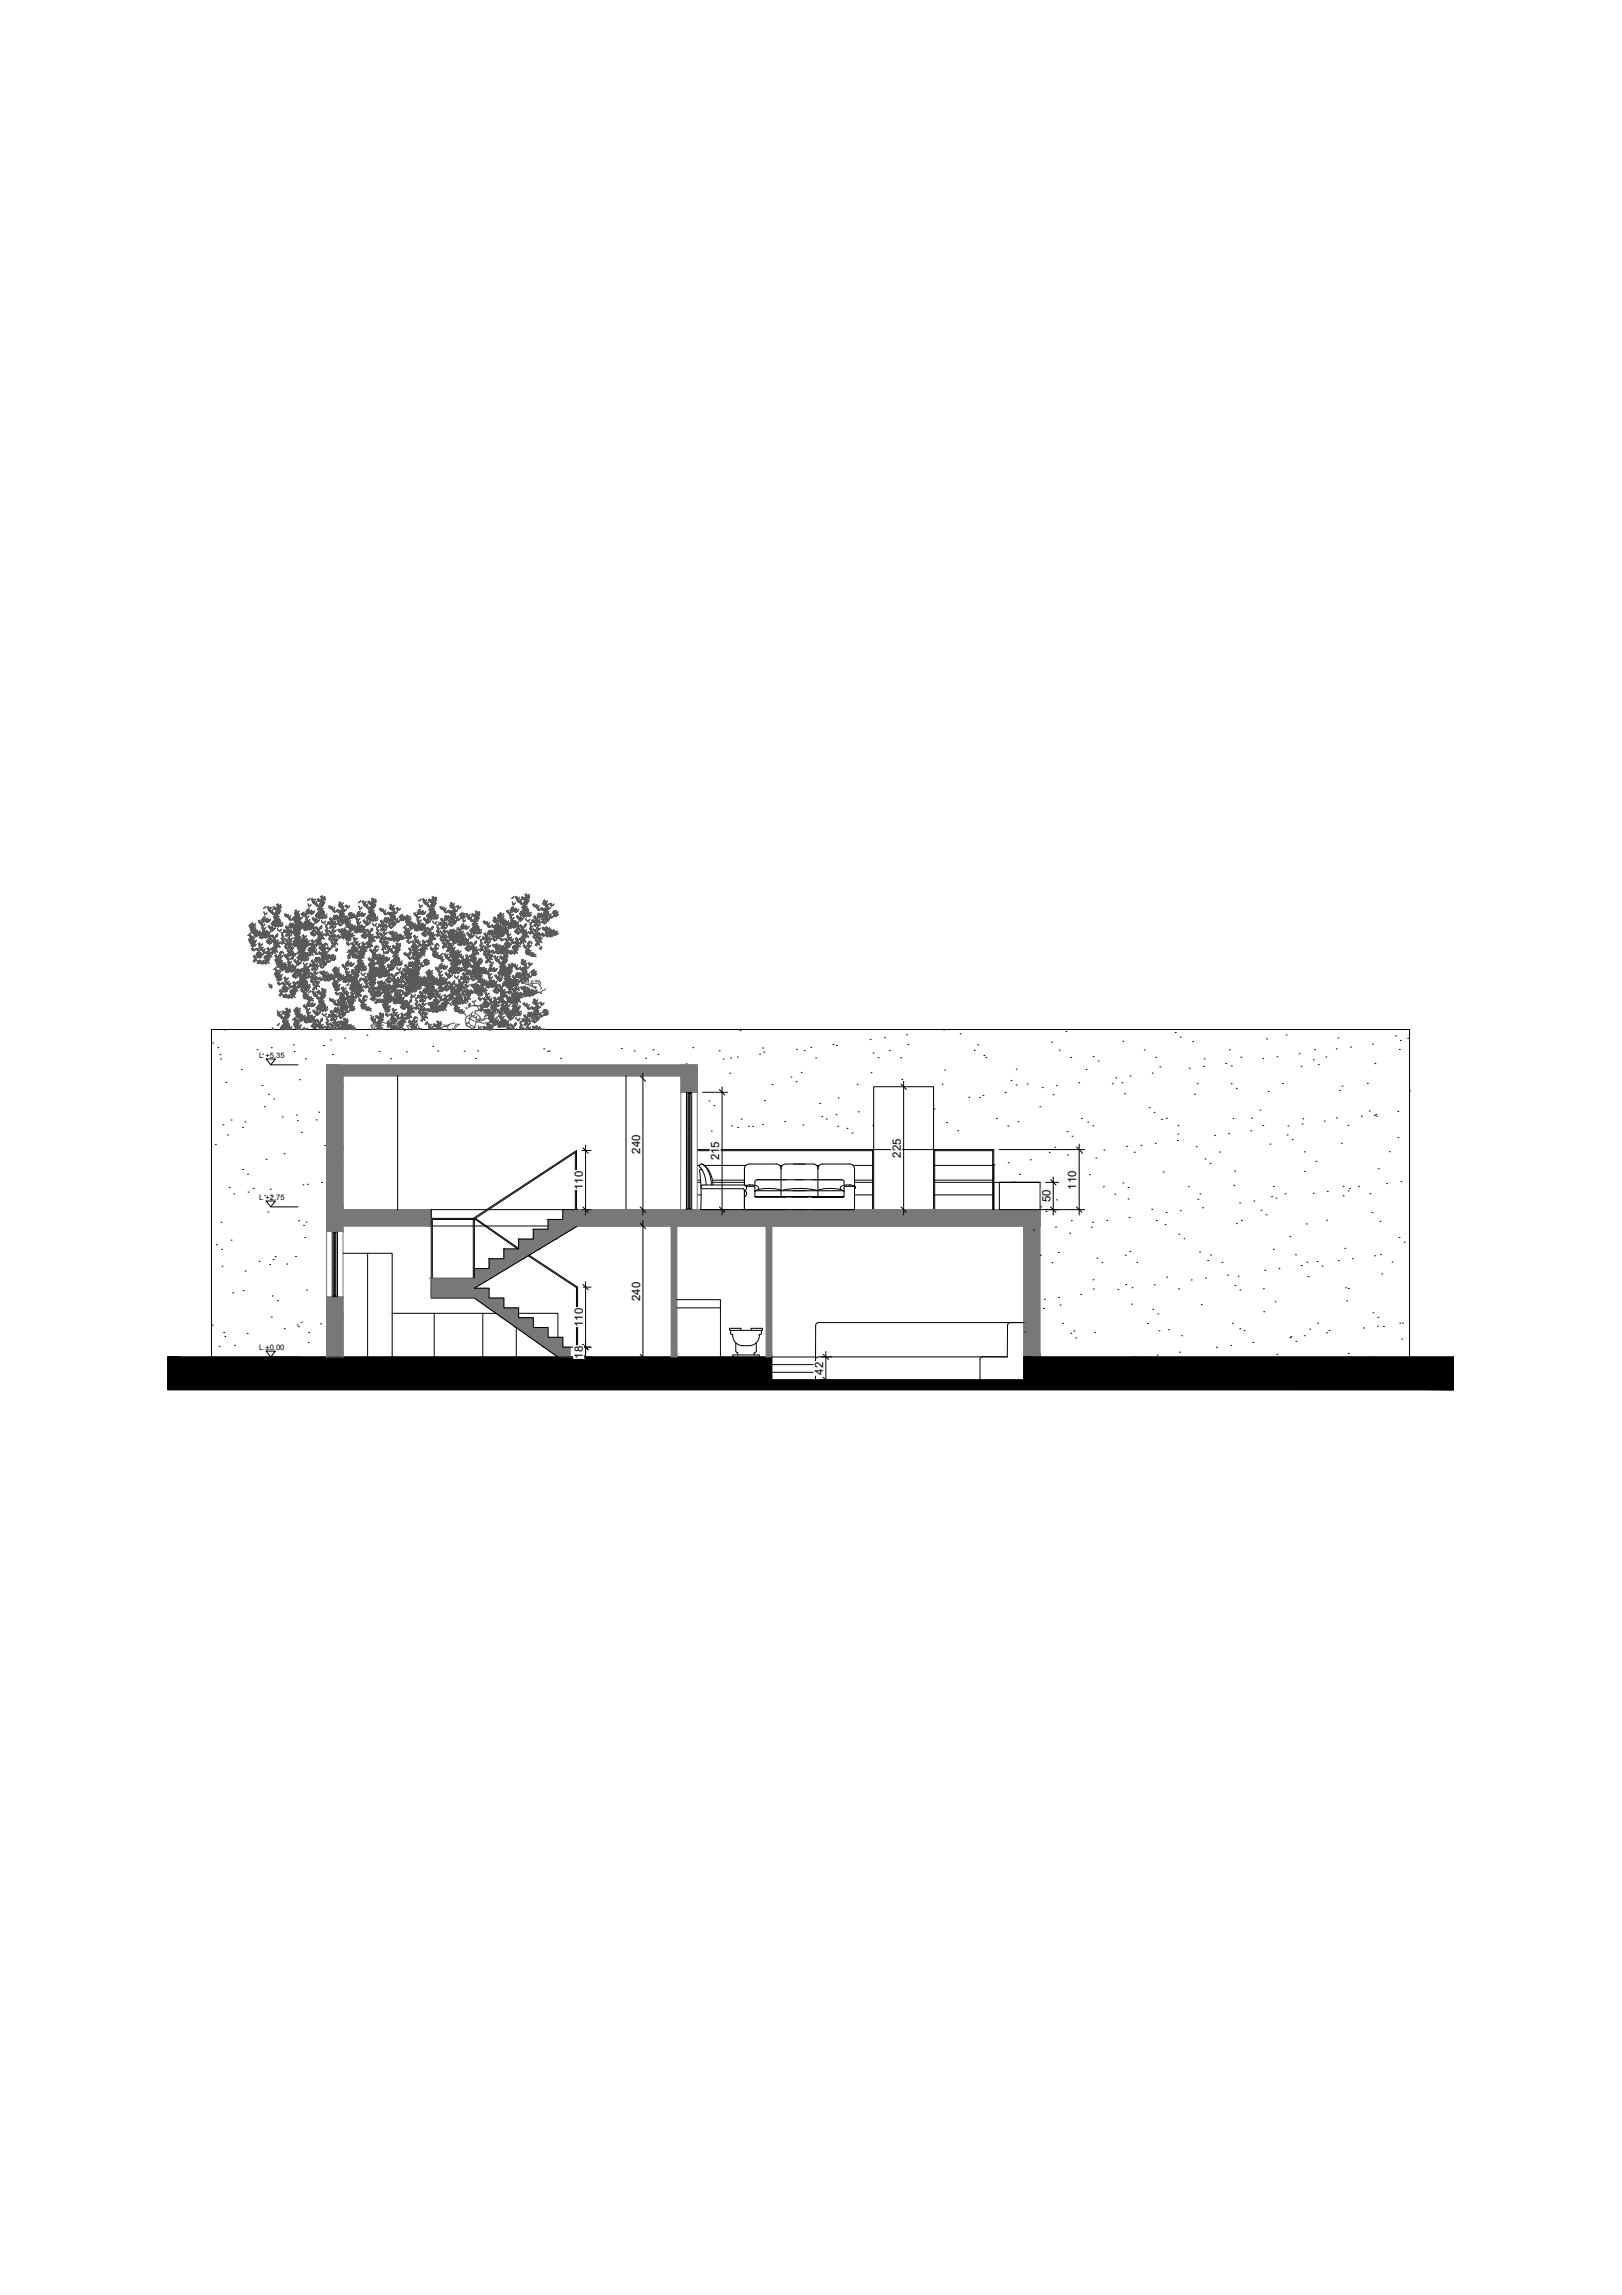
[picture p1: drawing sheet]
<svg xmlns="http://www.w3.org/2000/svg" width="594mm" height="841mm" viewBox="0 0 594 841" stroke-linecap="round" stroke-linejoin="round" font-family="sans-serif">
<defs><g id="words">
<g font-size="4.2">
<text x="234.4" y="422.7" transform="rotate(-90 234.4 422.7)">240</text>
<text x="263.4" y="425.2" transform="rotate(-90 263.4 425.2)">215</text>
<text x="329.9" y="424.2" transform="rotate(-90 329.9 424.2)">225</text>
<text x="213.4" y="436.1" transform="rotate(-90 213.4 436.1)">110</text>
<text x="394.2" y="435.9" transform="rotate(-90 394.2 435.9)">110</text>
<text x="384.7" y="440.6" transform="rotate(-90 384.7 440.6)">50</text>
<text x="234.4" y="476.7" transform="rotate(-90 234.4 476.7)">240</text>
<text x="213.4" y="486.3" transform="rotate(-90 213.4 486.3)">110</text>
<text x="213.4" y="497.9" transform="rotate(-90 213.4 497.9)">18</text>
<text x="301.5" y="503.7" transform="rotate(-90 301.5 503.7)">42</text>
</g>
<g font-size="2.8">
<text x="94.9" y="387.8">L +5.35</text>
<text x="94.9" y="439.9">L +2.75</text>
<text x="94.9" y="494.9">L ±0.00</text>
</g>
</g></defs>
<!-- layer: ARREDI_attrezzature -->
<g fill="none" stroke="#787878" stroke-width=".37">
<path d="M119.6 394.3h135.8v-4h-135.8v107M125.6 398.3h-6v22h6M125.6 394.3v103h-6M249.4 390.3h6v10h-6zM249.4 400.3h6v43M249.4 400.3l-.1 43M119.6 451.3h6M125.6 443.3h.1M125.6 449.3h32.3M125.6 443.3h32.3M157.9 446.5v.4M211.5 443.3h.1"/>
<path d="M211.5 443.3h169.5v6h-169.5zM211.5 443.3v6h169.5v-6M219.9 449.3h.1M374.9 449.3v48v-1.7M125.6 475.3h-6v22M247.9 479.3v18v-48h-2v48M280.7 497.3v-48h2v48"/>
</g>
<g fill="#787878" stroke="#787878" stroke-width=".37">
<path d="M119.6 398.3l6 22v-22zM119.6 398.3l6 22h-6z"/>
<path d="M119.6 420.3l6 22v-22zM119.6 420.3l6 22h-6z"/>
<path d="M119.6 442.3l6 9v-9zM119.6 442.3l6 9h-6z"/>
<path d="M119.6 475.3l6 6v-6zM119.6 475.3l6 6h-6z"/>
<path d="M119.6 481.3l6 16v-16zM119.6 481.3l6 16h-6z"/>
<path d="M119.6 394.3l6 4v-4zM119.6 394.3l6 4h-6z"/>
<path d="M249.4 394.3l6 6v-6zM249.4 394.3l6 6h-6z"/>
<path d="M374.9 449.3l6.1 48v-48zM374.9 449.3l6.1 48h-6.1z"/>
<path d="M125.6 443.3l32.3 2v-2zM125.6 443.3l32.3 2h-32.3z"/>
<path d="M125.6 445.3l32.3 4v-4zM125.6 445.3l32.3 4h-32.3z"/>
<path d="M119.6 390.3l135.8 4v-4zM119.6 390.3l135.8 4h-135.8z"/>
<path d="M280.7 449.3l2 48v-48zM280.7 449.3l2 48h-2z"/>
<path d="M245.9 449.3l2 48v-48zM245.9 449.3l2 48h-2z"/>
<path d="M211.5 443.3l169.5 6v-6zM211.5 443.3l169.5 6h-169.5z"/>
</g>
<!-- layer: muri non sezionati -->
<g fill="none" stroke="#000" stroke-width=".37">
<path d="M82.1 377.4h.1M134.4 379.3h.1M148 377.5h.1M271 377.6h.1M332 379.2h.1M345.6 377.4h.1M351.7 378.8h.1M390.4 378h.1M430.4 378.4h.1M471 379.3h.1M511.1 379.6h.1M77.9 382.2h.1"/>
<path d="M79.7 383.9h.1M80.6 386.4h.1M80.8 388.1h.1M82.7 396.7h.1M88.4 391.9h.1M94.1 384.6h.1M96 397.8h.1M96.2 386.3h.1M99.3 384h.1M107.5 382.9h.1M107.7 385.3h.1M109.7 395.7h.1"/>
<path d="M111.9 388h.1M118.5 383.1h.1M121.1 381.1h.1M121.8 386.4h.1M126.3 380.4h.1M138.8 385.3h.1M143.1 388h.1M145.6 394.3v49M148.8 385.5h.1M158.5 383.5h.1M160.4 385.2h.1M170 385.2h.1"/>
<path d="M174.2 387.9h.1M175 385.1h.1M199.1 384.4h.1M200.6 385.2h.1M201.1 385.2h.1M205.3 387.9h.1M227.6 384.3h.1M229.3 394.3v49M232.3 385.1h.1M236.5 387.8h.1M239.1 384.7h.1M241 386.4h.1"/>
<path d="M251.3 389.8h.1M253.7 383.9h.1M263.4 385.1h.1M264.9 388.1h.1M267.3 393.3h.1M267.6 387.8h.1M270.1 387.4h.1M278.2 386.3h.1M279.3 384.1h.1M279.7 385.6h.1M282.8 397.4h.1M289.7 394.7h.1"/>
<path d="M291.5 396.4h.1M291.8 384.5h.1M293.4 393h.1M294.5 385h.1M297 383.8h.1M298.8 387.7h.1M305.1 382.8h.1M306.3 383.1h.1M313.9 397.4h.1M318.7 381h.1M319 393.1h.1M319.8 385.9h.1"/>
<path d="M321.6 387.6h.1M323.9 380.3h.1M325.7 384.9h.1M329.9 387.6h.1M330.3 395.6h.1M332.5 382.8h.1M345.1 397.3h.1M346 392.1h.1M356.8 384.9h.1M358.1 382.9h.1M360.4 386.8h.1M361 387.6h.1"/>
<path d="M370.3 395.9h.1M372.2 397.6h.1M372.2 391.8h.1M376.2 397.2h.1M381.8 398.6h.1M385.1 381.9h.1M387 397.9h.1M388 384.8h.1M392.2 387.5h.1M395.1 396.8h.1M397.8 391.9h.1M400.4 387.1h.1"/>
<path d="M402.2 388.8h.1M407.4 397.2h.1M408.7 395h.1M410.9 396.8h.1M411.3 381.6h.1M413.9 394.3h.1M419.1 384.8h.1M422 393.3h.1M423.3 387.5h.1M424.8 390.9h.1M432.3 380.1h.1M435.6 391.5h.1"/>
<path d="M436.9 381.7h.1M438.5 397.1h.1M440.8 390.8h.1M441 388h.1M448.9 389.7h.1M450.3 384.7h.1M450.9 397.2h.1M451 390.6h.1M452.8 398.8h.1M454.5 387.4h.1M462.5 387.9h.1M463.9 380.7h.1"/>
<path d="M464.5 400h.1M467.7 387.2h.1M469.6 397.1h.1M475.8 386.2h.1M476.5 390.7h.1M481 388.4h.1M481.4 384.7h.1M482.8 390.1h.1M485.6 387.4h.1M489.4 384.4h.1M490 380.4h.1M490.7 399.6h.1"/>
<path d="M491.5 398h.1M494.6 383.7h.1M500.8 397h.1M502.8 382.6h.1M503.6 389.8h.1M512.5 384.6h.1M512.9 381.3h.1M515.6 380.5h.1M516.2 399.8h.1M78.9 419.5h.1M81.6 412.2h.1M83.4 415.9h.1"/>
<path d="M84.6 410.4h.1M88.9 413.1h.1M89.8 411.1h.1M96.8 405.6h.1M98.4 401h.1M100.2 402.7h.1M103.4 409.3h.1M108.6 408.6h.1M108.9 410.7h.1M110.4 415h.1M115.8 410.4h.1M116.7 407.6h.1"/>
<path d="M118.9 419.8h.1M259.6 403.5h.1M260.5 414.5h.1M261.5 405.2h.1M267.9 412.6h.1M270.2 413.1h.1M271.5 410.1h.1M274.1 412.7h.1M275.7 412.8h.1M279.3 412.1h.1M280 403.3h.1M287.4 411h.1"/>
<path d="M294.1 412.2h.1M300.2 404.4h.1M301 409.2h.1M302.6 410.1h.1M306.2 408.5h.1M306.8 412.7h.1M307 402.4h.1M310.2 413.5h.1M312 415.2h.1M314.3 407.4h.1M319.7 412.4h.1M342.1 406.4h.1"/>
<path d="M346.7 411.4h.1M350.8 414.4h.1M354.8 402.1h.1M358.7 402.1h.1M360 401.4h.1M364.9 409.9h.1M368.2 400.3h.1M369.1 412.6h.1M372.8 411.1h.1M380.9 405.6h.1M385.7 401.2h.1M390.8 414.7h.1"/>
<path d="M392.7 416.4h.1M396 409.9h.1M398.4 411.2h.1M400.3 412.6h.1M411.9 400.8h.1M417.9 419.7h.1M420.9 405.9h.1M422.7 407.6h.1M423.1 419h.1M425.4 410.2h.1M427.2 409.8h.1M431.2 417.9h.1"/>
<path d="M431.4 412.5h.1M431.4 415.6h.1M437.5 401h.1M444.8 416.1h.1M450 415.5h.1M451.6 409.9h.1M458.1 414.4h.1M458.3 409.8h.1M461.5 406.8h.1M462.5 412.5h.1M465.1 419.3h.1M471.4 415.9h.1"/>
<path d="M471.7 412.6h.1M473.3 417.6h.1M476.9 411.9h.1M477.2 410h.1M485.1 410.8h.1M489.5 409.7h.1M491.3 418.9h.1M493.7 412.4h.1M498.6 409.1h.1M501.5 407.2h.1M503.3 408.8h.1M503.8 408.4h.1"/>
<path d="M504.2 409h.1M512 407.3h.1M512 416.8h.1M84 435.2h.1M85.7 437.5h.1M88.8 428.6h.1M90.7 430.3h.1M90.9 436.8h.1M92.7 435.5h.1M96.9 438.2h.1M97.5 424.8h.1M99 435.8h.1"/>
<path d="M99.4 438.2h.1M104 422.8h.1M111 434.2h.1M112.6 434h.1M117.8 433.3h.1M364 426.8h.1M369.3 426.1h.1M371.3 433.1h.1M373.5 430.3h.1M377.4 425h.1M384.3 422.3h.1M386.4 420.4h.1"/>
<path d="M387 439.7h.1M391 423.2h.1M396.2 422.6h.1M399 430.5h.1M401.4 424.4h.1M404.1 434.9h.1M404.3 421.5h.1M408.3 437.6h.1M411.3 433.5h.1M412.5 420.1h.1M413.1 435.2h.1M413.2 439.4h.1"/>
<path d="M415.4 422.2h.1M426 429.5h.1M435.3 434.9h.1M438.1 420.2h.1M438.7 439.5h.1M439.5 437.5h.1M441.4 424.7h.1M443.2 426.4h.1M446.6 422.2h.1M451.9 434.4h.1M452.2 429.1h.1M465.7 438.5h.1"/>
<path d="M466.4 434.8h.1M467.4 439.1h.1M470.6 437.5h.1M477.7 422.1h.1M477.8 429.3h.1M480.9 437.3h.1M482 425.6h.1M486.1 436.6h.1M491.9 438.2h.1M491.9 434.7h.1M493.8 436.4h.1M494.3 435.5h.1"/>
<path d="M497.5 434.7h.1M501.8 437.4h.1M504.8 428.3h.1M507.9 433.7h.1M508.9 422.1h.1M513.1 433h.1M79.3 456.1h.1M81 447.9h.1M81.1 457.8h.1M84.6 454.5h.1M98.1 444.1h.1M109.3 447.4h.1"/>
<path d="M111.2 449.1h.1M111.6 453.5h.1M112.1 447.8h.1M157.9 443.3h20.3M158.3 449.3h15M173.7 449.3h3.9M178.2 449.3h22.5M179 443.3h32.5M320 443.3v-45.1h21.9v45.1M378.5 450.8h.1M381.2 442.3h.1M383.1 444h.1"/>
<path d="M386.6 449.7h.1M387.6 459h.1M391.8 451.9h.1M392.4 447.3h.1M399.7 449.7h.1M400.2 447.9h.1M405.4 447.2h.1M412.2 460h.1M413.5 446.2h.1M413.8 458.6h.1M421.9 443.1h.1M423.5 447.3h.1"/>
<path d="M426.7 448.7h.1M427.1 444.4h.1M431.8 452.3h.1M432.3 443.7h.1M433.6 454h.1M439.4 458.8h.1M440.4 442.6h.1M443.3 459.9h.1M452.9 448.4h.1M454 440.8h.1M454.7 447.2h.1M459.2 440.1h.1"/>
<path d="M461.9 443.5h.1M463.7 445.2h.1M466.4 457.8h.1M472.4 453.2h.1M474.5 459.8h.1M478.4 448.5h.1M485.8 447.2h.1M492.6 457.5h.1M502.5 444.4h.1M505.4 447.6h.1M505.6 459.8h.1M512.4 453.5h.1"/>
<path d="M514.3 455.2h.1M81.3 464h.1M85.2 473.7h.1M89 472.9h.1M89.8 465.8h.1M94.9 462.2h.1M98.7 463.4h.1M99.8 474.9h.1M100.1 461.5h.1M100.8 460.5h.1M101.6 476.6h.1M105 463.2h.1"/>
<path d="M108.2 460.5h.1M112.3 472.8h.1M381.1 460h.1M382.2 479.5h.1M382.5 476.1h.1M385.3 462.7h.1M387.7 475.4h.1M388.2 478.2h.1M395.8 474.4h.1M400.3 469h.1M400.5 472.4h.1M401.7 461.1h.1"/>
<path d="M403.6 462.7h.1M409.4 472.6h.1M412.3 470.7h.1M414.4 477.9h.1M414.6 471.9h.1M416.4 462.6h.1M422.2 479.8h.1M422.7 470.8h.1M427.3 468h.1M431.6 472.3h.1M436.3 469h.1M440 478h.1"/>
<path d="M441.5 468.4h.1M442.3 461.9h.1M447.6 462.6h.1M449.7 467.3h.1M452.3 471.1h.1M453.5 467.7h.1M454.1 472.7h.1M462.7 472.3h.1M463.2 465.5h.1M467 477.1h.1M468.5 464.8h.1M476.6 463.8h.1"/>
<path d="M478.7 462.5h.1M479.1 467.8h.1M482.4 462.3h.1M484.2 464h.1M490.2 462h.1M492.9 471.9h.1M493.2 476.7h.1M493.9 472.2h.1M495.4 461.3h.1M503.5 460.2h.1M506.1 466.8h.1M509.8 462.5h.1"/>
<path d="M77.5 497.3v-120h438.8v120M77.7 485.6h.1M80.2 493.4h.1M81.9 488.3h.1M82.4 489.8h.1M85.9 493h.1M90.5 488.7h.1M99.4 482.6h.1M104.1 486.9h.1M108.9 485.6h.1M109.3 486.2h.1M110.3 484.6h.1"/>
<path d="M112.9 492h.1M113.1 488.3h.1M117.4 485.1h.1M375.4 488.1h.1M389.1 485.1h.1M392.2 488.6h.1M393.3 487.7h.1M394 490.3h.1M400.9 488.3h.1M415.1 497.2h.1M418.6 497.3h.1M420.3 485h.1"/>
<path d="M423.8 496.6h.1M424.1 481.5h.1M424.5 487.7h.1M427.9 487.3h.1M432 495.5h.1M432.8 489.5h.1M445.6 493.7h.1M450.7 493h.1M451.4 484.9h.1M454.1 486.9h.1M455.6 487.6h.1M458.9 492h.1"/>
<path d="M462.8 480.7h.1M467.6 496.3h.1M472.5 490.2h.1M472.8 489.8h.1M474.6 491.5h.1M477.7 489.5h.1M479.7 487.1h.1M482.6 484.9h.1M485.8 488.4h.1M486.8 487.6h.1M493.8 496h.1M499.4 486.6h.1"/>
<path d="M501.9 497.2h.1M502.9 481.1h.1M504.6 486h.1M504.7 482.7h.1M506.7 486.1h.1M512.7 484.9h.1M513.4 490.7h.1M513.7 484.8h.1"/>
</g>
<!-- layer: muri sezionati -->
<g fill="#000" stroke="#000" stroke-width=".37">
<path d="M61.5 497.3l221.2 8.4v-8.4zM61.5 497.3l221.2 8.4h-221.2z"/>
<path d="M374.9 497.3l157.5 8.4v-8.4zM374.9 497.3l157.5 8.4h-157.5z"/>
<path d="M61.5 505.7l470.9 3.6v-3.6zM61.5 505.7l470.9 3.6h-470.9z"/>
</g>
<!-- layer: INFISSI -->
<g fill="#787878" stroke="#787878" stroke-width=".37">
<path d="M206.1 443.3l5.4 3.6v-3.6zM206.1 443.3l5.4 3.6h-5.4z"/>
<path d="M200.7 446.9l10.8 2.4v-2.4zM200.7 446.9l10.8 2.4h-10.8z"/>
<path d="M200.7 449.3l8.9 1.2 1.9-1.2zM200.7 449.3l8.9 1.2h-8.9z"/>
<path d="M195.3 450.5l8.3 3.6 6-3.6zM195.3 450.5l8.3 3.6h-8.3z"/>
<path d="M189.9 454.1l7.7 3.6 6-3.6zM189.9 454.1l7.7 3.6h-7.7z"/>
<path d="M184.5 457.7l7.1 3.6 6-3.6zM184.5 457.7l7.1 3.6h-7.1z"/>
<path d="M179.1 461.3l6.6 3.6 5.9-3.6zM179.1 461.3l6.6 3.6h-6.6z"/>
<path d="M173.7 464.9l6 3.6 6-3.6zM173.7 464.9l6 3.6h-6z"/>
<path d="M157.9 468.5l15.8 3.6 6-3.6zM157.9 468.5l15.8 3.6h-15.8z"/>
<path d="M157.9 472.1l21.2 3.6v-3.6zM157.9 472.1l21.2 3.6h-21.2z"/>
<path d="M173.7 475.7l10.8 3.6v-3.6zM173.7 475.7l10.8 3.6h-5.7z"/>
<path d="M178.8 479.3l11.1 3.6v-3.6zM178.8 479.3l11.1 3.6h-6z"/>
<path d="M183.9 482.9l11.4 3.6v-3.6zM183.9 482.9l11.4 3.6h-6.3z"/>
<path d="M189 486.5l11.7 3.6v-3.6zM189 486.5l11.7 3.6h-6.6z"/>
<path d="M194.1 490.1l12 3.6v-3.6zM194.1 490.1l12 3.6h-6.9z"/>
<path d="M199.2 493.7l9.7 3.6v-3.6zM199.2 493.7l9.7 3.6h-4.6z"/>
</g>
<!-- layer: muri sezionati -->
<path d="M61.5 497.3h221.2v8.4h92.2v-8.4h157.5v12h-470.9z" fill="none" stroke="#000" stroke-width=".37"/>
<!-- layer: serramenti e scale -->
<g fill="none" stroke="#000" stroke-width=".37">
<path d="M255.4 421.3h108.6v22v-10h17h-15v10M255.4 421.7h64.2M255.4 433.3h1.2M255.4 427.1h.8M255.4 432.5h1.2M255.4 437.9h1.4M257.9 427.1h15.3M260.9 432.5h11.8M261.1 433.3h11.6M285.5 427.1h1.1M299.1 427.1h1M312.5 427.1h7.1"/>
<path d="M313 433.3h6.6M313 432.5h6.6M313 437.9h6.6M319.6 421.3v22M342.3 421.3v22M342.3 421.7h21.3v21.6M342.3 433.3h21.3M342.3 427.1h21.3M342.3 432.5h21.3M342.3 437.9h21.3M364 427.1v5.4M381 433.3v10"/>
<path d="M157.9 443.3v32.4h15.8l30.6 21.6M157.9 446.5h15.4M158.3 446.5v22M158.3 446.9h15M173.3 446.5v22M173.7 446.9h.4l15.5 10.8M174.1 446.5l15.8 10.9M193.8 460l17.7 11.7v22M206.1 443.3v3.6h-5.4v3.6h-5.4v3.6h-5.4v3.6h-5.4v3.6h-5.4v3.6h-5.4M210.7 443.3v-21l-37 24.4v21.8M211.1 443.3v-21.7l-37.8 24.9M211.5 449.3l-37.8 22.8h5.4v3.6h5.4v3.6h5.4v3.6h5.4v3.6h5.4v3.6h5.4v3.6h5.4v3.6"/>
<path d="M173.7 468.5h-15.8h15.8M193.4 460.2l17.7 11.7v21.8"/>
</g>
<!-- layer: INFISSI -->
<g fill="none" stroke="#000" stroke-width=".37">
<path d="M251.4 400.3v43M252.3 400.7v42.2M252.4 400.7v42.2M253.3 400.3v43M121.7 451.3v24M122.6 451.7v23.2M122.7 451.7v23.2M123.6 451.3v24M252 443.3v-43v.4h.8v-.4v43M252 442.9h.8M122.2 475.3v-24v.4h.8v-.4v24M122.2 474.9h.8"/>
<path d="M282.7 497.3h16M282.7 500.1h16M282.7 502.9h16"/>
</g>
<!-- layer: arredi -->
<g fill="none" stroke="#000" stroke-width=".37">
<path d="M256.7 434.7h.1M256.9 426.6h.2M257.3 426.6a8.8 8.8 0 0 1 3.8 7.6M257.3 428.9l-.5-.4-.6 .4a68.8 68.8 0 0 1 .4 14.4h16.1M257.3 428.9l-.5-.7a.82 .82 0 0 1-.5-1.2 .82 .82 0 0 1 1.3-.2 9.8 9.8 0 0 1 2.9 7.4M257.3 428.9a11.7 11.7 0 0 1 1.3 5.3M272.7 434.3h-15.4a.69 .69 0 0 0-.6 .6 .69 .69 0 0 0 .6 .7h14.8l.6 .8M272.7 436.4v6.9M272.7 436.4a1.25 1.25 0 0 1 .7 1.1 1.25 1.25 0 0 1-.7 1.2M272.7 434.3a1.12 1.12 0 0 1 .7 1 1.12 1.12 0 0 1-.7 1.1M273.1 434.4l1.5-.2a4.1 4.1 0 0 1 3.2 .9 1.83 1.83 0 0 1-1.3 1.4v.2M273.3 434.7h2.7l.4 .3 .1 3.4 .3 .3h18.8"/>
<path d="M273.4 437.1v.4M274.5 434.3h.1M276.5 434.4l.1-1.6 .6-.5h31.2l.7 .5v1.6M276.5 436.4h32.6M276.5 438.5h32.6M277.3 436.1a15.4 15.4 0 0 1 8.7 .1l.1 .2a28.2 28.2 0 0 1 13.5 0 10.9 10.9 0 0 1 7.2-.7l1.5 .4M281.5 435.5h.2M286.1 428.3v10.4M286.1 428.3a1.73 1.73 0 0 0-1.8-1.7h-9.9a1.75 1.75 0 0 0-1.7 1.7v6M290 438.7h18.9h-11.3M297.8 426.6a1.75 1.75 0 0 1 1.8 1.7M297.9 426.6h-10.1a1.75 1.75 0 0 0-1.7 1.7"/>
<path d="M299.6 428.3v10.4M299.6 428.3a1.75 1.75 0 0 1 1.7-1.7h9.9a1.73 1.73 0 0 1 1.8 1.7v6.3M304 435.5h.1M308.9 438.7l.2-.3 .1-3.1 .2-.5 3.5 .1 .1 8.4M309 436.4l.2 .3M311.2 434.3h.1M313 435.6l.4-.4a3.9 3.9 0 0 0-3.9-.9l-.6 .1a.99 .99 0 0 0-1.1 1 .99 .99 0 0 0 1.2 1M125.6 459.3h18v22M134.6 459.3v38M272.7 443.3v-6.9v6.9M288 443.3h-15.3h22.4M290.5 443.3h22.5h-15.4"/>
<path d="M247.9 476.3h16v21M247.9 479.3h16M143.6 481.3h38.1M143.6 481.3v16M159 481.3v16M176.8 481.3v16M189.1 486.5v10.8M189.9 481.3h14.4v8.8M267.6 488.6l.2 .4h.6a3.8 3.8 0 0 0 3.7 4.1 4.7 4.7 0 0 0 5.7-2.3l.3-1.8h.4M267.6 487.5v1.1M268.4 497.3v-.8h9.7v.8M269.5 492.1v2.9l.2 .5 .5 .3v.7"/>
<path d="M271.4 487.5v-.7h-4.2v.7h12v-.7h-4.1v.7M277 492.1v2.9l-.2 .5-.6 .3v.7M278.9 487.5v1.1M278.9 488.6l-.4 .4M368.9 497.2h-9l-.7 .3-.3 .7v7.5M368.9 497.2h-69.2a1 1 0 0 0-1 1M370 484.7a1 1 0 0 0-1 1l-.1 11.5M375 484.7h-75.2a1 1 0 0 0-1 1l-.1 20"/>
</g>
<!-- layer: serramenti e scale -->
<path d="M173.7 468.5h-15.8v7.2h15.8" fill="none" stroke="#787878" stroke-width=".37"/>
<!-- layer: QUOTE -->
<g fill="none" stroke="#000" stroke-width=".37">
<path d="M97.5 388.1h3.4l-1.7 2.1zM99.2 390.2h10M235.5 393.3v52M264.5 398.3v47M331 396.2v49.1M214.5 419.6v25.7M257.4 400.3h9.1M395.3 419.3v26M213.1 421.6h3.4M366 421.3h31.3M383 433.3h4.8M385.8 431.3v14"/>
<path d="M97.5 440.1h3.4l-1.7 2.2zM99.2 442.3h10M213.1 443.3h3.4M235.5 447.3v52M257.4 443.3h9.1M366 443.3h31.3M213.5 471.7h3M214.5 469.7v29.6M97.5 495.1h3.4l-1.7 2.2zM99.2 497.3h10M213.5 497.3h3M213.5 493.7h3"/>
<path d="M300.7 497.3h3.8M302.5 495.3v12.4M300.7 505.7h3.8"/>
</g>
<!-- layer: 0 -->
<g fill="none" stroke="#000" stroke-width=".37">
<path d="M234.5 394.3l2 2M263.5 399.3l2 2M330 397.2l2 2M213.5 420.6l2 2M384.8 432.3l2 2M394.3 420.3l2 2M213.5 442.3l2 2M234.5 448.3l2 2M234.5 442.3l2 2M263.5 442.3l2 2M330 442.3l2 2M384.8 442.3l2 2"/>
<path d="M394.3 442.3l2 2M213.5 470.7l2 2M213.5 492.7l2 2M213.5 496.3l2 2M234.5 496.3l2 2M301.5 496.3l2 2M301.5 504.7l2 2"/>
</g>
<!-- layer: QUOTE -->
<g fill="#fafafa" stroke="#fafafa" stroke-width=".37">
<path d="M298.2 499v5h3.6zM298.2 499h3.6v5z"/>
<path d="M231.1 469.6v7.3h3.7zM231.1 469.6h3.7v7.3z"/>
<path d="M231.1 415.6v7.3h3.7zM231.1 415.6h3.7v7.3z"/>
<path d="M210.1 429v6.9h3.7zM210.1 429h3.7v6.9z"/>
<path d="M210.1 479.2v6.9h3.7zM210.1 479.2h3.7v6.9z"/>
<path d="M210.1 493.2v4.6h3.7zM210.1 493.2h3.7v4.6z"/>
<path d="M326.6 417.1v7.3h3.7zM326.6 417.1h3.7v7.3z"/>
<path d="M260.1 418.1v7.3h3.7zM260.1 418.1h3.7v7.3z"/>
<path d="M381.4 435.8v4.9h3.7zM381.4 435.8h3.7v4.9z"/>
<path d="M390.9 428.8v6.9h3.7zM390.9 428.8h3.7v6.9z"/>
</g>
<!-- layer: piante -->
<g fill="none" stroke="#595959" stroke-width=".37">
<path d="M91.3 339.2l.6-.1 .4 .5zM91.3 339.2l.6 .2 .2 .6zM91.3 339.2l.5 .4-.1 .7zM91.6 338.7h.6l-.9 .5zM92 338.3l.7 .9-.5-.2zM92.1 339.2l.7 .9-.5-.3zM92.4 338.1l.4 .6-.1 .5zM92.5 339l.4 .5-.1 .6zM92.5 339.9l.3 1.1-.4-.5zM92.7 339.2l.9-.8-.3 .7zM93 339.9l-.2 1.1-.2-.6zM94.6 337.4l.7 .9-.5-.2z"/>
<path d="M95 337.2l.4 .5-.1 .6zM95.3 338.3l.9-.8-.3 .7zM95.5 338.4l.7 1-.5-.3zM95.8 339.7l.7 .9-.5-.2zM95.8 337l.7 .9-.5-.3zM95.9 338.2l.4 .6-.1 .6zM96.2 339.4l.9-.8-.3 .6zM96.2 339.5l.4 .6-.1 .5zM96.2 336.6l.6-.1 .5 .4zM96.2 336.6l.6 .1 .3 .6zM96.2 336.7l.5 .6-.2 .6zM96.4 332.9l.9-.8-.3 .7z"/>
<path d="M96.5 337.9l.9-.8-.3 .6zM96.5 336.1l.7-.1-1 .6zM96.6 334.1l.4 .6-.1 .6zM96.9 335.3l.9-.8-.3 .6zM97.1 337l.7 1-.5-.3zM97.3 336.9l.8 1-.5-.3zM97.5 336.6l.7 1-.5-.3zM97.5 336.8l.4 .6-.1 .6zM97.8 336.7l.4 .6-.1 .6zM97.8 332.3l.7 .9-.5-.2zM97.8 338l.9-.8-.3 .6zM97.9 336.4l.4 .6-.1 .6z"/>
<path d="M98.1 337.9l.9-.8-.3 .6zM98.2 339.3l.7 .9-.6-.2zM98.2 337.6l.9-.8-.3 .6zM98.2 332.1l.4 .5-.1 .6zM98.3 333.3l.7 .9-.5-.2zM98.4 333.1l.7 1-.5-.3zM98.5 333.2l.9-.8-.3 .7zM98.6 339.1l.4 .5-.1 .6zM98.7 333.1l.4 .5-.1 .6zM98.8 332.9l.4 .6-.1 .6zM99 334.2l.9-.8-.3 .7zM99.1 334.1l.9-.8-.3 .6z"/>
<path d="M99.3 338.2l.7 .9-.5-.2zM99.3 339.8l.8 .9-.6-.3zM99.4 334.2l.7 1-.5-.3zM99.7 338l.4 .6-.1 .5zM99.8 337.6l.7 1-.6-.3zM99.8 339.6l.4 .5-.1 .6zM99.8 334l.4 .6-.1 .6zM100 332.3l.7 1-.5-.3zM100 339.1l.9-.8-.3 .7zM100.1 335.2l.9-.8-.3 .6zM100.2 336.3l1.1 .1-.6 .2zM100.2 337.4l.4 .6-.1 .6z"/>
<path d="M100.3 335.8l1 .6-.6-.1zM100.4 337.1l.7 .9-.5-.2zM100.4 332.1l.4 .6-.1 .6zM100.5 337.6l.7 1-.5-.3zM100.5 338.6l.9-.8-.4 .6zM100.5 337.5l.8 .9-.6-.2zM100.6 335.5l.7 .9-.6-.3zM100.7 333.3l1.1 .1-.6 .2zM100.7 333.3l.9-.8-.3 .6zM100.7 339l.6-.2-.8 .9zM100.8 334.3l.7 1-.5-.3zM100.8 336.9l.4 .5-.1 .6z"/>
<path d="M100.8 332.9l1 .5h-.6zM100.9 336.6l.4-.2-.2 .6-.7 .1zM100.9 337.4l.4 .6-.1 .6zM101 337.3l.4 .6-.1 .5zM101 335.3l.3 1.1-.4-.5zM101.1 338l.9-.8-.3 .7zM101.1 332.5l.7 .9-.5-.3zM101.2 334.1l.4 .6-.1 .6zM101.2 338.6l.9-.8-.3 .6zM101.3 338.8l.7 .9-.5-.3zM101.3 338.8v.5l-.4 .6zM101.3 338.8l.5 .2 .3 .6z"/>
<path d="M101.3 336.4l.6-.1 .4 .4zM101.3 336.4l.6 .1 .2 .6zM101.3 336.4l.5 .4-.1 .6zM101.3 336.4l.3 .5-.3 .6zM101.3 336.4v.6l-.5 .4zM101.3 338.4l.9-.8-.4 .7zM101.3 331.4l.7 .9-.5-.2zM101.4 333.6l.4-.2-.2 .6-.6 .2zM101.5 335.3l-.2 1.1-.2-.6zM101.5 335.3l.9-.8-.3 .6zM101.6 332.3l.2 1.1-.4-.5zM101.6 335.9l.6-.1-.9 .6z"/>
<path d="M101.7 331.2l.5 .5-.2 .6zM101.8 333.4l.6-.1 .5 .5zM101.8 333.4l.6 .2 .3 .6zM101.8 333.4l.5 .4v.6zM101.8 333.4l.3 .6-.3 .5zM101.8 333.4v.6l-.4 .4zM101.9 336.9l.7 .9-.5-.3zM102 337.7l.7 1-.5-.3zM102 332.3l-.2 1.1-.2-.6zM102 332.3l.9-.8-.3 .7zM102.1 338.6l.7 .9-.5-.2zM102.1 332.9l.7-.1-1 .6z"/>
<path d="M102.2 331.7l.7 1-.5-.3zM102.3 336.6l.4 .6-.1 .6zM102.4 337.5l.4 .6-.1 .6zM102.5 338.4l.4 .6-.1 .5zM102.6 331.5l.4 .6-.1 .6zM102.7 338.7l.9-.8-.3 .6zM102.8 339.5l.9-.8-.3 .7zM104.2 335l.7 .9-.5-.2zM104.5 339.4l.7 1-.5-.3zM104.6 334.8l.4 .6-.1 .5zM104.9 335.9l.9-.8-.3 .7zM104.9 339.2l.4 .6-.1 .6z"/>
<path d="M104.9 335.4l.8 .9-.6-.2zM105.4 335.2l.4 .6-.1 .5zM105.7 336.3l.7 1-.5-.3zM105.7 336.3l.9-.8-.4 .7zM105.8 339.1l.7 1-.5-.3zM106 338.4l.7 1-.5-.3zM106.1 336.1l.4 .6-.1 .6zM106.2 338.9l.4 .6-.1 .6zM106.4 338.2l.4 .6-.1 .6zM106.4 337.3l.9-.8-.3 .6zM106.7 339.4l.9-.8-.3 .6zM106.9 338.4l.7 1-.6-.3z"/>
<path d="M106.9 339.9l.9-.9-.3 .7zM107.1 336.4l.7 .9-.5-.2zM107.3 338.2l.4 .6-.1 .6zM107.3 339.9l.7 1-.5-.3zM107.4 336.3l.6-.1 .5 .4zM107.4 336.3l.6 .1 .2 .6zM107.4 336.3l.5 .4v.6zM107.5 339.8l.7 1-.5-.3zM107.5 336.2l.5 .6-.2 .5zM107.6 339.4l.9-.8-.4 .6zM107.7 339.7l.4 .6-.1 .6zM107.7 338.9l.7 1-.5-.3z"/>
<path d="M107.7 335.8l.7-.1-1 .6zM107.8 334.5l.7 .9-.5-.2zM107.8 337.9l1.1 .1-.6 .2zM107.8 337.3l1.1 .1-.5 .3zM107.8 337.3l.9-.8-.3 .7zM107.9 339.6l.4 .6-.1 .6zM107.9 337.4l1 .6h-.6zM108 336.9l.9 .5h-.6zM108 333.6l.7 .9-.5-.2zM108.1 335.3l.7 1-.5-.3zM108.1 338.7l.5 .6-.2 .6zM108.2 334.3l.4 .6-.1 .5z"/>
<path d="M108.2 336.2l.7 .9-.5-.2zM108.2 338.4l.7 .9-.5-.2zM108.2 337.1l.7 .9-.6-.3zM108.3 336.5l.6 .9-.5-.2zM108.3 334.8l.7 .9-.5-.3zM108.4 333.4l.4 .6-.1 .5zM108.4 339.9l.9-.8-.3 .6zM108.5 338.2l.4-.2-.2 .6-.6 .2zM108.5 335.4l.9-.8-.3 .7zM108.5 335.1l.5 .6-.2 .6zM108.5 337.7l.4-.3-.2 .6-.6 .2zM108.6 336l.5 .6-.2 .5z"/>
<path d="M108.6 338.2l.5 .5-.2 .6zM108.7 336.9l.2 1.1-.4-.5zM108.7 336.3l.2 1.1-.3-.4zM108.7 334.5l.4 .6-.1 .6zM108.7 334.5l.9-.8-.3 .7zM108.8 336.3l.9-.8-.3 .6zM108.9 339.7l.7 .9-.5-.2zM108.9 338l.6-.1 .5 .4zM108.9 338l.6 .1 .2 .6zM108.9 338l.5 .4v.6zM108.9 338l.3 .5-.3 .6zM108.9 338v.6l-.4 .4z"/>
<path d="M108.9 337.1l.9-.8-.3 .7zM108.9 339.3l.9-.8-.3 .7zM108.9 337.4l.1 .7-.5 .4zM109 337.4l.6-.1 .4 .5zM109 337.4l.6 .2 .2 .6zM109 337.4l.4 .4v.7zM109 337.4l.2 .6-.2 .6zM109 335.7l.9-.8-.3 .6zM109.1 336.9l-.2 1.1-.2-.6zM109.2 336.3l-.3 1.1-.1-.6zM109.2 335.9l.7 1-.5-.3zM109.2 339.3l.7 1-.5-.3z"/>
<path d="M109.2 337.5l.7-.1-1 .6zM109.3 339.5l.4 .5-.1 .6zM109.3 336.9h.6l-.9 .5zM109.3 338.3l.8 1-.6-.3zM109.4 338.6l.7 1-.5-.3zM109.6 335.7l.4 .6-.1 .6zM109.6 339.1l.4 .6-.1 .6zM109.8 338.1l.4 .6-.1 .6zM109.8 338.4l.4 .6-.1 .6zM109.8 337.9l.8 1-.6-.3zM109.9 336.9l.9-.8-.3 .6zM110.1 339.3l.9-.8-.4 .6z"/>
<path d="M110.1 339.6l.9-.8-.3 .6zM110.2 339.1l.7 1-.5-.3zM110.3 337.7l.4 .6-.1 .6zM110.4 334.7l.7 1-.6-.3zM110.6 338.9l.9-.8-.4 .6zM110.6 338.9l.4 .6-.1 .6zM110.7 334.4l.8 1-.6-.3zM110.8 334.5l.4 .6-.1 .6zM110.8 339.8l1.1 .1-.6 .2zM110.9 339.3l1 .6h-.6zM111.1 335.7l.9-.8-.4 .6zM111.1 334.2l.5 .6-.1 .6z"/>
<path d="M111.2 339l.7 .9-.6-.3zM111.4 338.3l1.1 .1-.6 .2zM111.5 335.4l.9-.8-.4 .6zM111.5 337.9l1 .5h-.6zM111.6 335.4l.7 1-.5-.3zM111.7 338.8l.2 1.1-.4-.5zM111.8 337.5l.7 .9-.6-.3zM111.9 339.9l.6-.1 .5 .4zM111.9 339.9l.6 .1 .2 .6zM111.9 339.9l.5 .4v.6zM111.9 339.9l.3 .5-.3 .6zM111.9 339.9v.6l-.5 .4z"/>
<path d="M111.9 336.7l.7 1-.5-.3zM111.9 338.7l.8 1-.6-.3zM112 334l.7 .9-.6-.2zM112 335.2l.5 .6-.2 .6zM112.1 338.6l.4-.2-.2 .6-.6 .2zM112.1 338.8l-.2 1.1-.2-.6zM112.2 339.4l.7-.1-1 .6zM112.2 337.9l.7 .9-.5-.2zM112.2 337.3l.3 1.1-.4-.5zM112.3 336.4l.9-.8-.3 .6zM112.3 336.5l.5 .6-.2 .6zM112.4 338.5l.4 .6-.1 .6z"/>
<path d="M112.4 333.6l.6-.1 .4 .4zM112.4 333.6l.6 .2 .2 .5zM112.4 333.8l.4 .6-.1 .5zM112.5 338.4l.6-.1 .5 .4zM112.5 338.4l.6 .2 .2 .5zM112.5 338.4l.5 .4-.1 .6zM112.5 338.4l.3 .6-.3 .5zM112.5 338.4v.6l-.5 .4zM112.6 329.9l.9-.8-.3 .7zM112.6 339.8l.7 1-.5-.3zM112.6 337.7l.5 .6-.2 .5zM112.6 337.7l.9-.8-.3 .6z"/>
<path d="M112.7 339.7l.9-.8-.4 .6zM112.7 334.9l.9-.8-.4 .7zM112.7 338.2l.7 1-.5-.3zM112.7 333.1l.6-.1-.9 .6zM112.7 337.3l-.2 1.1-.2-.6zM112.7 331.1l.5 .6-.1 .6zM112.8 337.9l.7-.1-1 .6zM112.9 339.7l.5-.2-.8 .9zM112.9 338.8l.9-.8-.3 .7zM113 339.6l.5 .6-.2 .6zM113.1 332.3l.9-.8-.4 .6zM113.1 338l.4 .6-.1 .6z"/>
<path d="M113.2 334l.8 1-.6-.3zM113.4 339.5l.1 .6-.5 .5zM113.4 339.5l.6 .2 .2 .6zM113.4 338.3l.7 1-.5-.3zM113.4 339.2l.9-.8-.3 .6zM113.5 334l.7 .9-.5-.2zM113.6 338.3l.7 1-.5-.3zM113.6 333.6l.8 1-.6-.3zM113.6 333.8l.5 .6-.1 .6zM113.8 339.8l.5-.2-.8 .9zM113.8 338.1l.5 .6-.2 .6zM113.9 333.8l.4 .5-.1 .6z"/>
<path d="M113.9 329.3l.8 1-.6-.3zM114 335l.8-.8-.3 .6zM114 338.1l.5 .6-.2 .6zM114 333.4l.5 .6-.1 .6zM114.1 339.3l.9-.8-.3 .6zM114.2 334.9l.9-.8-.3 .7zM114.3 339.4l.7 1-.5-.3zM114.3 336.3l.7 1-.5-.3zM114.3 339.6l.7 1-.5-.3zM114.3 339.6l.1 .6-.5 .6zM114.3 339.6l.6 .2 .3 .7zM114.3 339.3l.9-.8-.3 .6z"/>
<path d="M114.4 334.6l.8-.8-.3 .6zM114.4 329.1l.4 .6-.1 .6zM114.4 330.3l.8 1-.6-.3zM114.5 330.1l.7 1-.5-.3zM114.7 330.3l.9-.9-.4 .7zM114.7 339.2l.4 .6-.1 .6zM114.7 336.1l.4 .6-.1 .6zM114.9 330.1l.4 .6-.1 .6zM114.9 329.9l.5 .6-.2 .6zM115 337.3l.8 .9-.6-.3zM115 337.3l.9-.8-.3 .6zM115.2 331.3l.8-.8-.3 .6z"/>
<path d="M115.2 331.1l.9-.8-.3 .6zM115.4 335.2l.8 1-.6-.3zM115.4 337.1l.5 .5-.1 .6zM115.5 336.8l.7 .9-.5-.2zM115.5 331.2l.8 1-.6-.3zM115.8 338.2l.8-.8-.3 .7zM115.8 340l.7 .9-.5-.2zM115.8 335l.5 .6-.1 .6zM115.9 334.6l.7 1-.5-.3zM115.9 336.6l.4 .6-.1 .5zM116 331l.4 .6-.1 .6zM116.1 329.4l.7 .9-.5-.2z"/>
<path d="M116.2 336.2l.8-.8-.3 .6zM116.2 339.8l.4 .6-.1 .5zM116.2 337.7l.9-.8-.3 .7zM116.3 332.2l.9-.8-.4 .6zM116.3 333.3l1.1 .1-.6 .2zM116.3 334.4l.4 .6-.1 .6zM116.4 332.9l1 .5h-.6zM116.5 334.1l.8 1-.6-.3zM116.5 329.2l.5 .6-.2 .5zM116.6 335.6l.9-.8-.3 .6zM116.6 334.7l.8 .9-.6-.2zM116.7 334.5l.7 1-.5-.3z"/>
<path d="M116.7 332.5l.7 .9-.5-.3zM116.8 330.3l1.2 .2-.6 .2zM116.8 330.3l.9-.8-.3 .7zM116.9 336l.5-.2-.8 .9zM116.9 331.4l.7 .9-.5-.2zM117 333.9l.4 .6-.1 .6zM117 329.9l1 .6-.7-.1zM117 333.6l.4-.2-.2 .6-.6 .2zM117 334.5l.5 .6-.1 .5zM117.1 334.3l.4 .6-.1 .6zM117.2 332.3l.2 1.1-.4-.5zM117.3 335.1l.9-.8-.4 .6z"/>
<path d="M117.3 329.6l.7 .9-.6-.3zM117.3 339.5l.5-.2-.7 .9zM117.3 331.2l.5 .5-.2 .6zM117.4 335.6l.8-.8-.3 .7zM117.4 335.8l.7 1-.5-.3zM117.4 335.8l.1 .6-.5 .5zM117.4 335.8l.6 .2 .2 .7zM117.4 333.4l.6-.1 .5 .5zM117.4 333.4l.6 .2 .3 .6zM117.4 333.4l.5 .4v.6zM117.4 333.4l.3 .6-.3 .5zM117.4 333.4l.1 .6-.5 .4z"/>
<path d="M117.4 335.5l.9-.8-.3 .6zM117.5 328.4l.7 1-.6-.3zM117.6 330.7l.4-.2-.3 .5-.6 .2zM117.6 332.3l-.2 1.1-.2-.6zM117.6 332.3l.9-.8-.3 .7zM117.7 337.3l.7 1-.5-.3zM117.7 329.4l.3 1.1-.4-.5zM117.7 332.9l.7-.1-1 .6zM117.8 339.3l.1 .6-.4 .5zM117.9 328.2l.4 .6-.1 .6zM118 330.5v.6l-.5 .4zM118 330.5l.6-.2 .4 .5z"/>
<path d="M118 330.5l.6 .1 .2 .6zM118 330.5l.4 .3v.7zM118 330.5l.3 .5-.3 .6zM118 333.9l.8 .9-.6-.2zM118.1 334.8l.8 .9-.6-.3zM118.2 329.4l-.2 1.1-.2-.6zM118.2 329.4l.9-.9-.3 .7zM118.2 335.6l.7 1-.5-.3zM118.3 329.9h.6l-.9 .6zM118.3 328.8l.7 .9-.5-.2zM118.4 338.3l.9-.8-.3 .6zM118.5 333.7l.4 .6-.1 .5z"/>
<path d="M118.5 334.5l.5 .6-.1 .6zM118.6 338.4l1 .4M118.6 335.4l.5 .6-.2 .6zM118.7 328.6l.5 .6-.2 .5zM118.9 335.7l.8-.8-.3 .7zM118.9 336.6l.9-.8-.3 .6zM119.3 339.5l.7 1-.5-.3zM119.3 339.5l.6 .2 .3 .7zM119.3 339.2l.9-.8-.3 .7zM119.9 337.8l.8 1-.6-.3zM120.3 332l.7 1-.5-.3zM120.4 337.6l.4 .6-.1 .6z"/>
<path d="M120.6 336.5l.8 .9-.6-.2zM120.7 338.8l.9-.8-.4 .6zM120.7 331.8l.5 .6-.2 .6zM120.7 337.9l.8 1-.6-.3zM120.9 339.4l.6-.2-.8 .9zM121 333l.9-.8-.3 .6zM121.1 336.3l.4 .5-.1 .6zM121.1 332.4l.7 1-.5-.3zM121.2 337.7l.4 .6-.1 .6zM121.4 337.4l.9-.8-.4 .7zM121.4 337.5l.7 .9-.5-.2zM121.5 339.2l.7 .9-.5-.2z"/>
<path d="M121.5 339.2v.6l-.4 .5zM121.5 339.2l.5 .2 .3 .6zM121.5 338.9l.9-.8-.3 .6zM121.5 332.2l.4 .6-.1 .6zM121.8 337.3l.4 .6-.1 .5zM121.8 333.4l.7 .9-.5-.2zM121.8 333.4l.9-.8-.3 .6zM121.9 339l.4 .5-.1 .6zM121.9 336.1l.7 1-.5-.3zM122.1 338l.7 1-.5-.3zM122.1 338.4l.9-.8-.3 .7zM122.1 335.5l.8 .9-.6-.3z"/>
<path d="M122.2 333.2l.5 .5-.2 .6zM122.3 335.9l.4 .6-.1 .6zM122.5 337.8l.4 .6-.1 .6zM122.5 335.3l.5 .5-.1 .6zM122.5 334.3l.9-.8-.3 .7zM122.6 337.1l.9-.8-.3 .6zM122.8 339l.9-.8-.3 .6zM122.9 336.4l.9-.8-.4 .7zM123 335.4l.7 1-.5-.3zM123.3 333.4l.7 1-.5-.3zM123.4 335.2l.4 .6-.1 .6zM123.4 337l.7 .9-.5-.2z"/>
<path d="M123.7 333.2l.4 .6-.1 .6zM123.7 336.4l.9-.8-.3 .6zM123.8 336.8l.5 .6-.2 .5zM123.8 338.3l.8 .9-.6-.2zM123.9 335.9l.7 1-.5-.3zM123.9 331.5l.8 1-.6-.3zM124 334.4l1.1 .1-.6 .2zM124 334.4l.9-.8-.3 .6zM124.1 333.9l1 .6h-.6zM124.1 337.9l.9-.8-.3 .7zM124.1 330.6l.8 1-.6-.3zM124.3 338.1l.4 .6-.1 .5z"/>
<path d="M124.3 335.7l.4 .6-.1 .6zM124.3 331.3l.5 .6-.1 .6zM124.4 335.4l.7 1-.5-.3zM124.4 333.6l.7 .9-.6-.3zM124.5 331.8l.7 .9-.5-.2zM124.6 339.2l.9-.8-.4 .7zM124.6 330.4l.4 .6-.1 .6zM124.6 336.9l.9-.8-.3 .6zM124.7 332.5l.8-.8-.3 .6zM124.7 334.7l.4-.2-.2 .6-.6 .1zM124.7 337.5l.8 .9-.6-.2zM124.8 335.2l.4 .6-.1 .6z"/>
<path d="M124.9 333.4l.2 1.1-.4-.5zM124.9 331.6l.4 .6-.1 .5zM124.9 331.6l.9-.8-.4 .6zM125 336.7l.7 1-.5-.3zM125.1 336.4l.9-.8-.3 .6zM125.1 334.5l.6-.1 .5 .4zM125.1 334.5l.6 .1 .2 .6zM125.1 334.5l.5 .4v.6zM125.1 334.5l.3 .5-.3 .6zM125.1 334.5v.6l-.4 .4zM125.1 337.3l.5 .6-.1 .5zM125.2 332.7l.9-.8-.3 .7z"/>
<path d="M125.3 333.4l-.2 1.1-.2-.6zM125.3 333l.8 .9-.6-.3zM125.4 336.5l.4 .6-.1 .6zM125.4 334l.7-.1-1 .6zM125.5 338.4l.8-.8-.3 .7zM125.5 335.4l.7 .9-.5-.2zM125.7 337.7l.9-.8-.3 .6zM125.8 332.8l.4 .5-.1 .6zM125.9 335.2l.4 .5-.1 .6zM126.1 337.2l.6-.1 .4 .4zM126.1 337.2l.6 .1 .2 .6zM126.1 337.2l.4 .4v.6z"/>
<path d="M126.1 333.9l.9-.8-.4 .6zM126.2 336.3l.9-.8-.3 .7zM126.3 336.2l.7 .9-.5-.3zM126.4 336.6h.6l-.9 .6zM126.4 338.8l1.1 .1-.5 .2zM126.5 331.8l.7 .9-.5-.2zM126.6 338.3l.9 .6h-.6zM126.7 336l.5 .5-.2 .6zM126.7 336.2l.8 1-.6-.3zM126.8 337.1l.8 .9-.6-.2zM126.9 338l.6 .9-.5-.3zM126.9 331.6l.4 .5-.1 .6z"/>
<path d="M127 337.1l.9-.8-.3 .7zM127.1 339.1l.4-.2-.2 .6-.6 .1zM127.2 336l.4 .6-.1 .6zM127.2 332.7l.9-.8-.3 .7zM127.3 336.9l.4 .5-.1 .6zM127.3 337.8l.2 1.1-.3-.5zM127.5 337.2l.9-.8-.3 .6zM127.5 335.3l1.1 .1-.5 .3zM127.5 338.9l.7-.1 .4 .4zM127.5 338.9l.6 .1 .3 .6zM127.5 338.9l.5 .4v.6zM127.5 338.9l.3 .5-.2 .6z"/>
<path d="M127.5 338.9l.1 .6-.5 .4zM127.6 338l.9-.8-.4 .7zM127.7 334.9l.9 .5h-.6zM127.8 337.8l-.3 1.1-.1-.6zM127.9 338.4l.6-.1-1 .6zM128 334.5l.6 .9-.5-.2zM128 339.5l.7 .9-.5-.2zM128.2 335.7l.4-.3-.2 .6-.6 .2zM128.4 334.3l.2 1.1-.4-.4zM128.4 339.3l.5 .6-.2 .5zM128.5 338.8l.7 1-.5-.3zM128.6 335.4l.6-.1 .5 .5z"/>
<path d="M128.6 335.4l.6 .2 .3 .6zM128.6 335.4l.5 .4v.7zM128.6 335.4l.3 .6-.3 .6zM128.6 335.4l.1 .7-.5 .4zM128.9 334.3l-.3 1.1-.1-.6zM128.9 338.6l.4 .6-.1 .6zM129 334.9h.6l-1 .5zM129.2 339.8l.9-.8-.3 .6zM129.4 335.3l.7 1-.5-.3zM129.8 335.1l.4 .6-.1 .6zM129.9 339.9l.6 .9-.5-.3zM130.1 336.3l.9-.9-.3 .7z"/>
<path d="M130.2 336.3l.8 1-.6-.3zM130.3 339.7l.2 1.1-.4-.5zM130.6 337.6l.7 1-.5-.3zM130.6 339.6l.7 1-.5-.3zM130.6 334.9l.7 .9-.5-.2zM130.7 336.1l.4 .6-.1 .6zM130.8 339.7l-.3 1.1-.1-.6zM130.9 338.8l.7 .9-.5-.2zM131 337.3l.9-.8-.4 .6zM131 337.4l.4 .6-.1 .6zM131 339.4l.4 .6-.1 .6zM131 334.5l.6-.1 .5 .4z"/>
<path d="M131 334.5l.6 .2 .2 .5zM131 334.7l.4 .5-.1 .6zM131.2 330.8l.9-.8-.3 .7zM131.3 338.6l.4 .6-.1 .5zM131.3 338.6l.9-.8-.3 .6zM131.3 339.1l.8 1-.6-.3zM131.3 335.8l.9-.8-.3 .7zM131.3 334l.7-.1-1 .6zM131.4 332l.4 .6-.1 .6zM131.6 339.7l.9-.8-.3 .7zM131.7 333.2l.9-.8-.3 .6zM131.7 338.9l.5 .6-.1 .6z"/>
<path d="M131.9 334.9l.7 1-.5-.3zM132.1 339.2l.7 1-.5-.3zM132.1 334.8l.8 1-.6-.3zM132.2 339.2l.8 1-.6-.3zM132.3 334.5l.7 1-.5-.3zM132.3 334.7l.4 .6-.1 .6zM132.5 339l.4 .6-.1 .6zM132.6 334.6l.4 .6-.1 .6zM132.6 330.2l.7 .9-.5-.2zM132.6 335.9l.9-.8-.3 .6zM132.7 339l.4 .6-.1 .6zM132.7 334.3l.4 .6-.1 .6z"/>
<path d="M132.9 335.8l.9-.8-.4 .6zM132.9 337.2l.8 .9-.6-.2zM133 335.5l.9-.8-.3 .6zM133 330l.4 .6-.1 .5zM133.1 331.2l.7 .9-.5-.2zM133.2 331l.7 1-.6-.3zM133.3 331.1l.9-.8-.3 .7zM133.4 337l.4 .6-.1 .5zM133.5 331l.4 .6-.1 .5zM133.6 330.8l.4 .6-.1 .6zM133.7 338.1l.7 1-.5-.3zM133.7 338.1l.8-.8-.3 .7z"/>
<path d="M133.8 332.1l.9-.8-.3 .7zM133.9 332l.9-.8-.3 .6zM134.1 336.1l.7 1-.5-.3zM134.1 337.9l.4 .6-.1 .6zM134.1 337.7l.8 .9-.6-.2zM134.2 332.1l.7 1-.5-.3zM134.4 339.1l.9-.8-.3 .6zM134.5 335.9l.4 .6-.1 .6zM134.5 335.5l.8 1-.6-.3zM134.5 337.5l.5 .6-.1 .5zM134.6 331.9l.4 .6-.1 .6zM134.8 330.3l.7 .9-.5-.2z"/>
<path d="M134.8 337.1l.9-.8-.3 .6zM134.9 338.6l.8-.8-.3 .7zM134.9 333.1l.9-.8-.3 .6zM134.9 334.2l1.2 .1-.6 .2zM135 335.3l.4 .6-.1 .6zM135.1 333.8l1 .5h-.7zM135.2 335l.7 1-.5-.3zM135.2 330.1l.4 .6-.1 .5zM135.3 335.6l.7 .9-.5-.2zM135.3 336.5l.9-.8-.4 .6zM135.3 335.4l.8 1-.6-.3zM135.4 333.4l.7 .9-.6-.3z"/>
<path d="M135.5 331.2l1.1 .1-.6 .3zM135.5 331.2l.9-.8-.3 .7zM135.5 336.9l.5-.2-.7 .9zM135.6 332.3l.7 .9-.6-.3zM135.6 334.8l.4 .6-.1 .6zM135.6 330.8l1 .5h-.6zM135.7 334.5l.4-.2-.3 .6-.6 .2zM135.7 335.4l.4 .5-.1 .6zM135.7 335.2l.5 .6-.1 .6zM135.8 333.2l.3 1.1-.4-.5zM135.9 336l.9-.8-.3 .6zM135.9 330.4l.7 .9-.6-.2z"/>
<path d="M136 332l.4 .6-.1 .6zM136 336.5l.9-.8-.3 .7zM136 336.7l.8 .9-.6-.2zM136 336.7l.1 .6-.4 .5zM136 336.7l.6 .2 .3 .6zM136.1 334.3l.6-.1 .4 .4zM136.1 334.3l.6 .2 .2 .5zM136.1 334.3l.4 .4v.6zM136.1 334.3l.2 .6-.2 .5zM136.1 334.3v.6l-.5 .4zM136.1 336.4l.8-.8-.3 .6zM136.1 329.3l.7 .9-.5-.2z"/>
<path d="M136.2 331.6l.4-.3-.2 .6-.6 .2zM136.3 333.2l-.2 1.1-.2-.6zM136.3 333.2l.9-.8-.4 .6zM136.3 338.2l.8 1-.6-.3zM136.4 330.2l.2 1.1-.4-.4zM136.4 333.8l.6-.1-.9 .6zM136.5 329.1l.4 .6-.1 .5zM136.6 331.3l.6-.1 .5 .5zM136.6 331.3l.6 .2 .2 .6zM136.6 331.3l.5 .4v.7zM136.6 331.3l.3 .6-.3 .6zM136.6 331.3v.7l-.5 .4z"/>
<path d="M136.7 334.8l.7 .9-.5-.2zM136.8 335.7l.7 .9-.5-.3zM136.8 330.2l-.2 1.1-.2-.6zM136.8 330.2l.9-.8-.3 .7zM136.9 336.5l.7 1-.5-.3zM136.9 330.8h.7l-1 .5zM136.9 329.7l.8 .9-.6-.2zM137.1 339.2l.8-.9-.3 .7zM137.1 334.6l.4 .6-.1 .5zM137.2 335.4l.4 .6-.1 .6zM137.2 339.3l1.1 .4M137.3 336.3l.4 .6-.1 .6z"/>
<path d="M137.4 329.5l.4 .6-.1 .5zM137.5 336.6l.9-.8-.3 .6zM137.6 337.5l.9-.8-.3 .6zM138.6 338.7l.7 1-.5-.3zM139 332.9l.7 1-.5-.3zM139 338.5l.4 .6-.1 .6zM139.3 337.4l.7 .9-.5-.2zM139.3 339.7l.9-.8-.3 .6zM139.4 332.7l.4 .6-.1 .6zM139.4 338.8l.7 .9-.5-.2zM139.7 333.9l.9-.8-.3 .6zM139.7 337.2l.4 .5-.1 .6z"/>
<path d="M139.7 333.3l.8 1-.6-.3zM139.8 338.6l.4 .6-.1 .5zM140 338.3l.9-.8-.3 .7zM140 338.4l.7 .9-.5-.2zM140.1 339.7l.9-.8-.3 .7zM140.2 333.1l.4 .6-.1 .6zM140.4 338.2l.5 .5-.2 .6zM140.5 334.3l.7 .9-.5-.2zM140.5 334.3l.9-.8-.4 .6zM140.5 339.9l.5 .5-.2 .6zM140.5 337l.8 1-.6-.3zM140.7 338.9l.7 1-.5-.3z"/>
<path d="M140.7 339.3l.9-.8-.3 .7zM140.8 336.3l.7 1-.5-.3zM140.9 334.1l.4 .5-.1 .6zM141 336.8l.4 .6-.1 .6zM141.1 338.7l.4 .6-.1 .6zM141.2 336.1l.4 .6-.1 .6zM141.2 335.2l.9-.8-.3 .7zM141.3 338l.9-.8-.4 .6zM141.4 339.9l.9-.8-.3 .6zM141.5 337.3l.9-.8-.3 .6zM141.6 336.3l.8 1-.6-.3zM141.9 334.3l.7 1-.5-.3z"/>
<path d="M142.1 336.1l.4 .6-.1 .6zM142.1 337.9l.7 .9-.6-.2zM142.3 334.1l.4 .6-.1 .6zM142.4 337.3l.9-.8-.4 .6zM142.5 337.7l.4 .5-.1 .6zM142.5 339.2l.7 .9-.5-.2zM142.5 336.8l.7 1-.5-.3zM142.6 332.4l.7 1-.5-.3zM142.6 335.3l1.1 .1-.5 .2zM142.6 335.3l.9-.8-.3 .6zM142.8 334.8l.9 .6-.6-.1zM142.8 338.8l.9-.8-.4 .7z"/>
<path d="M142.8 331.5l.7 1-.5-.3zM142.9 339l.4 .5-.1 .6zM142.9 336.6l.4 .6-.1 .6zM143 332.2l.4 .6-.1 .6zM143 336.3l.7 .9-.5-.2zM143.1 334.5l.6 .9-.5-.3zM143.1 332.7l.7 .9-.5-.2zM143.2 331.3l.4 .6-.1 .6zM143.2 337.8l.9-.8-.3 .6zM143.3 333.4l.9-.8-.3 .6zM143.3 335.6l.4-.2-.2 .5-.6 .2zM143.4 338.4l.7 .9-.5-.2z"/>
<path d="M143.4 336.1l.4 .6-.1 .5zM143.5 334.3l.2 1.1-.4-.5zM143.5 332.5l.4 .5-.1 .6zM143.5 332.5l.9-.8-.3 .6zM143.6 337.6l.8 1-.6-.3zM143.7 337.2l.9-.8-.3 .7zM143.7 335.4l.3 .5-.3 .6zM143.7 335.4l.1 .6-.5 .4zM143.7 335.4l.6-.1 .5 .4zM143.7 335.4l.6 .1 .3 .6zM143.7 335.4l.5 .3v.7zM143.8 338.2l.4 .5-.1 .6z"/>
<path d="M143.8 333.6l.9-.8-.3 .7zM144 334.3l-.3 1.1-.1-.6zM144 333.8l.7 1-.5-.3zM144.1 337.4l.4 .6-.1 .6zM144.1 334.8h.6l-1 .6zM144.1 339.3l.9-.8-.3 .7zM144.1 336.3l.8 .9-.6-.2zM144.4 338.6l.9-.9-.4 .7zM144.4 333.6l.4 .6-.1 .6zM144.6 336.1l.4 .5-.1 .6zM144.7 334.8l.9-.8-.3 .6zM144.9 337.2l.8-.8-.3 .6z"/>
<path d="M145 337l.7 1-.6-.3zM145.1 332.7l.8 .9-.6-.3zM145.4 336.8l.4 .6-.1 .6zM145.6 332.5l.4 .5-.1 .6zM145.7 338l.9-.8-.3 .6zM145.9 333.6l.9-.8-.4 .6zM146.2 336.2l1.1 .1-.6 .3zM146.3 335.8l1 .5h-.6zM146.6 335.4l.7 .9-.6-.2zM146.9 336.6l.4-.3-.2 .6-.7 .2zM147 335.2l.3 1.1-.4-.4zM147.3 336.3l.6-.1 .4 .5z"/>
<path d="M147.3 336.3l.6 .2 .2 .6zM147.3 336.3l.5 .4-.1 .6zM147.3 336.3l.3 .6-.3 .5zM147.3 336.3v.6l-.5 .5zM147.5 335.2l-.2 1.1-.2-.6zM147.6 335.8h.6l-.9 .5zM148.2 336.5l.6-.1 .4 .4zM148.2 336.5l.6 .1 .2 .6zM148.2 336.5l.5 .3-.1 .7zM148.5 335.9h.6l-.9 .6zM148.6 338.1l1.1 .1-.6 .2zM148.7 339.8l.4 .6-.1 .6z"/>
<path d="M148.7 337.6l1 .6-.7-.1zM148.9 335.5l.7 1-.5-.3zM149 336.4l.7 .9-.5-.2zM149 337.3l.7 .9-.6-.3zM149.3 338.4l.4-.2-.2 .6-.7 .1zM149.3 335.3l.4 .6-.1 .6zM149.4 336.2l.4 .6-.1 .5zM149.4 337.1l.3 1.1-.4-.5zM149.6 336.5l.9-.8-.3 .6zM149.7 338.2l.6-.1 .4 .4zM149.7 338.2l.6 .1 .2 .6zM149.7 338.2l.4 .4v.6z"/>
<path d="M149.7 338.2l.3 .5-.3 .6zM149.7 338.2v.6l-.5 .4zM149.7 337.3l.9-.8-.3 .7zM149.9 337.1l-.2 1.1-.2-.6zM150 339.5l.7 1-.5-.3zM150 337.7l.6-.1-.9 .6zM150.1 338.8l.8 .9-.6-.2zM150.4 339.3l.4 .6-.1 .6zM150.6 338.6l.4 .6-.1 .5zM150.6 338.1l.7 1-.5-.3zM150.9 339.7l.8-.8-.3 .7zM151 337.9l.5 .6-.2 .6z"/>
<path d="M151.3 339.1l.9-.8-.3 .6zM151.5 334.6l.7 .9-.5-.2zM151.5 340l1.2 .1-.6 .2zM151.7 339.5l1 .6-.7-.1zM151.9 334.4l.4 .6-.1 .5zM152 339.2l.7 .9-.6-.3zM152.2 335.5l.9-.8-.3 .7zM152.4 335.6l.7 1-.5-.3zM152.4 339l.3 1.1-.4-.5zM152.7 336.9l.7 1-.5-.3zM152.7 338.9l.7 1-.5-.3zM152.7 334.2l.7 .9-.5-.2z"/>
<path d="M152.8 335.4l.4 .6-.1 .6zM152.9 339l-.2 1.1-.2-.6zM153 338.1l.7 .9-.5-.2zM153 339.5h.6l-.9 .6zM153.1 336.6l.9-.8-.3 .6zM153.1 336.7l.4 .6-.1 .6zM153.1 338.7l.4 .6-.1 .6zM153.1 333.8l.6-.1 .5 .4zM153.1 333.8l.6 .1 .3 .6zM153.1 334l.5 .5-.2 .6zM153.4 330.1l.9-.8-.4 .7zM153.4 340l.7 .9-.5-.2z"/>
<path d="M153.4 337.9l.4 .5-.1 .6zM153.4 337.9l.9-.8-.3 .6zM153.4 339.9l.9-.8-.3 .6zM153.4 335.1l.9-.8-.3 .7zM153.5 338.4l.7 1-.6-.3zM153.5 333.3l.6-.1-1 .6zM153.5 331.3l.4 .6-.1 .6zM153.6 339.9l.6-.2-.8 .9zM153.7 339l.9-.8-.3 .7zM153.8 339.8l.4 .6-.1 .5zM153.8 332.5l.9-.8-.3 .6zM153.9 338.2l.4 .6-.1 .6z"/>
<path d="M154 334.2l.7 1-.5-.3zM154.2 339.7v.6l-.4 .5zM154.2 339.7l.5 .2 .3 .6zM154.2 338.5l.7 1-.5-.3zM154.2 339.4l.9-.8-.3 .6zM154.3 334.1l.7 1-.5-.3zM154.4 338.5l.7 1-.5-.3zM154.4 333.8l.7 1-.5-.3zM154.4 334l.4 .6-.1 .6zM154.6 338.3l.4 .6-.1 .6zM154.7 333.9l.4 .6-.1 .6zM154.7 329.5l.7 .9-.5-.2z"/>
<path d="M154.7 335.2l.9-.8-.3 .6zM154.8 338.3l.4 .6-.1 .6zM154.8 333.6l.4 .6-.1 .6zM154.9 339.5l.9-.8-.3 .6zM155 335.1l.9-.8-.3 .6zM155 339.6l.8 1-.6-.3zM155.1 336.5l.7 .9-.5-.2zM155.1 339.8l.7 1-.5-.3zM155.1 339.8l.1 .6-.5 .5zM155.1 339.8l.5 .2 .3 .7zM155.1 339.5l.9-.8-.3 .6zM155.1 334.8l.9-.8-.3 .6z"/>
<path d="M155.1 329.3l.4 .6-.1 .5zM155.2 330.5l.7 .9-.5-.2zM155.3 330.3l.7 1-.5-.3zM155.4 330.4l.9-.8-.3 .7zM155.5 339.4l.4 .6-.1 .6zM155.5 336.3l.4 .6-.1 .5zM155.6 330.3l.4 .6-.1 .5zM155.7 330.1l.4 .6-.1 .6zM155.8 337.4l.7 1-.5-.3zM155.8 337.4l.9-.8-.3 .7zM155.9 331.4l.9-.8-.3 .7zM156 331.3l.9-.8-.3 .6z"/>
<path d="M156.2 335.4l.7 1-.5-.3zM156.2 337.2l.4 .6-.1 .6zM156.3 337l.7 .9-.6-.2zM156.3 331.4l.7 1-.5-.3zM156.5 338.4l.9-.8-.3 .6zM156.6 335.2l.4 .6-.1 .6zM156.7 334.8l.7 1-.5-.3zM156.7 336.8l.4 .6-.1 .5zM156.7 331.2l.4 .6-.1 .6zM156.9 329.6l.7 .9-.5-.2zM156.9 336.4l.9-.8-.3 .6zM156.9 340l.5 .5-.1 .6z"/>
<path d="M157 337.9l.9-.8-.4 .7zM157 332.4l.9-.8-.3 .6zM157.1 333.5l1.1 .1-.6 .2zM157.1 334.6l.4 .6-.1 .6zM157.2 333l1 .6h-.6zM157.3 334.3l.7 1-.5-.3zM157.3 329.4l.4 .5-.1 .6zM157.4 334.9l.7 .9-.5-.2zM157.4 335.8l.9-.8-.3 .6zM157.5 334.7l.7 1-.5-.3zM157.5 332.7l.7 .9-.6-.3zM157.6 330.5l1.1 .1-.5 .3z"/>
<path d="M157.6 330.5l.9-.8-.3 .7zM157.6 336.2l.6-.2-.8 .9zM157.7 331.5l.7 1-.5-.3zM157.7 334.1l.5 .6-.2 .6zM157.7 330.1l1 .5h-.6zM157.8 333.8l.4-.2-.2 .6-.6 .2zM157.8 334.7l.4 .5-.1 .6zM157.9 334.5l.4 .6-.1 .6zM157.9 332.5l.3 1.1-.4-.5zM158 335.3l.9-.8-.3 .6zM158.1 329.7l.6 .9-.5-.2zM158.1 339.7l.5-.2-.8 .9z"/>
<path d="M158.1 331.3l.4 .6-.1 .6zM158.1 335.8l.9-.8-.3 .7zM158.2 336l.7 .9-.5-.2zM158.2 336v.6l-.4 .5zM158.2 336l.5 .2 .3 .6zM158.2 333.6l.6-.1 .5 .4zM158.2 333.6l.6 .2 .2 .5zM158.2 333.6l.5 .4-.1 .6zM158.2 333.6l.3 .5-.3 .6zM158.2 333.6v.6l-.5 .4zM158.2 335.7l.9-.8-.3 .6zM158.2 328.6l.7 .9-.5-.2z"/>
<path d="M158.3 330.9l.4-.3-.2 .6-.6 .2zM158.4 332.5l-.2 1.1-.2-.6zM158.4 332.5l.9-.8-.3 .6zM158.5 337.5l.7 .9-.6-.2zM158.5 329.5l.2 1.1-.4-.4zM158.5 333.1l.6-.1-.9 .6zM158.6 339.5l.1 .6-.5 .5zM158.6 328.4l.5 .6-.2 .5zM158.7 330.6l.6-.1 .5 .5zM158.7 330.6l.6 .2 .3 .6zM158.7 330.6l.5 .4v.7zM158.7 330.6l.3 .6-.3 .6z"/>
<path d="M158.7 330.6l.1 .7-.5 .4zM158.8 334.1l.7 .9-.5-.2zM158.9 334.9l.7 1-.5-.3zM158.9 329.5l-.2 1.1-.1-.6zM158.9 329.5l.9-.8-.3 .7zM159 335.8l.7 1-.5-.3zM159.1 330.1h.6l-1 .5zM159.1 329l.7 .9-.5-.2zM159.2 338.4l.9-.8-.4 .7zM159.2 333.9l.4 .5-.1 .6zM159.3 334.7l.4 .6-.1 .6zM159.4 338.6l1 .4"/>
<path d="M159.4 335.6l.4 .6-.1 .6zM159.5 328.8l.4 .5-.1 .6zM159.6 335.9l.9-.8-.3 .6zM159.7 336.8l.9-.8-.3 .6zM160.1 339.7l.7 1-.5-.3zM160.1 339.7l.5 .2 .3 .7zM160.1 339.4l.9-.8-.3 .6zM160.7 338l.7 1-.5-.3zM161.1 332.2l.7 1-.5-.3zM161.1 337.8l.4 .6-.1 .6zM161.4 336.7l.7 .9-.5-.2zM161.4 339l.9-.8-.3 .6z"/>
<path d="M161.5 332l.4 .6-.1 .6zM161.5 338.1l.7 .9-.5-.2zM161.7 339.6l.5-.2-.8 .9zM161.8 336.5l.4 .5-.1 .6zM161.8 333.2l.9-.8-.3 .6zM161.9 332.6l.7 1-.5-.3zM161.9 337.9l.5 .6-.2 .5zM162.1 337.6l.9-.8-.3 .6zM162.1 337.7l.8 .9-.6-.2zM162.2 339.4l.8 .9-.6-.3zM162.2 339.4l.1 .5-.5 .6zM162.2 339.4l.6 .2 .3 .6z"/>
<path d="M162.2 339l.9-.8-.3 .7zM162.3 332.4l.4 .6-.1 .6zM162.6 337.5l.4 .5-.1 .6zM162.6 333.6l.7 .9-.5-.2zM162.6 333.6l.9-.8-.3 .6zM162.6 339.2l.5 .5-.1 .6zM162.7 336.3l.7 1-.5-.3zM162.8 338.2l.7 1-.5-.3zM162.9 338.6l.9-.8-.4 .7zM162.9 335.6l.7 1-.5-.3zM163 333.4l.4 .5-.1 .6zM163.1 336.1l.4 .6-.1 .6z"/>
<path d="M163.2 338l.5 .6-.2 .6zM163.3 335.4l.4 .6-.1 .6zM163.3 334.5l.9-.8-.3 .6zM163.4 337.3l.9-.8-.3 .6zM163.5 339.2l.9-.8-.3 .6zM163.6 336.6l.9-.8-.3 .6zM163.8 335.6l.7 1-.5-.3zM164 333.6l.8 .9-.6-.2zM164.2 337.2l.7 .9-.5-.2zM164.2 335.4l.4 .6-.1 .6zM164.4 333.4l.5 .6-.1 .5zM164.5 336.6l.9-.8-.3 .6z"/>
<path d="M164.6 337l.4 .5-.1 .6zM164.6 338.5l.7 .9-.5-.2zM164.6 336.1l.7 1-.5-.3zM164.7 331.7l.7 1-.5-.3zM164.8 334.5l1.1 .2-.6 .2zM164.8 334.5l.8-.8-.3 .7zM164.9 334.1l1 .6-.6-.1zM164.9 338.1l.9-.8-.3 .7zM164.9 330.8l.7 1-.5-.3zM165 338.3l.4 .5-.1 .6zM165 335.9l.5 .6-.2 .6zM165.1 331.5l.4 .6-.1 .6z"/>
<path d="M165.1 335.6l.7 .9-.5-.2zM165.2 333.8l.7 .9-.6-.3zM165.2 332l.8 .9-.6-.2zM165.3 330.6l.5 .6-.2 .6zM165.3 339.4l.9-.8-.3 .7zM165.3 337.1l.9-.8-.3 .6zM165.4 332.7l.9-.8-.3 .6zM165.5 334.9l.4-.2-.2 .5-.7 .2zM165.5 337.7l.7 .9-.5-.2zM165.5 335.4l.5 .6-.2 .5zM165.6 333.6l.3 1.1-.4-.5zM165.6 331.8l.5 .5-.1 .6z"/>
<path d="M165.6 331.8l.9-.8-.3 .6zM165.8 336.9l.7 .9-.5-.2zM165.8 336.5l.9-.8-.3 .7zM165.9 334.7l.6-.1 .4 .4zM165.9 334.7l.6 .1 .2 .6zM165.9 334.7l.5 .3-.1 .7zM165.9 334.7l.3 .5-.3 .6zM165.9 334.7v.6l-.5 .4zM165.9 337.5l.4 .5-.1 .6zM166 332.9l.8-.8-.3 .7zM166.1 333.6l-.2 1.1-.2-.6zM166.1 333.1l.7 1-.5-.3z"/>
<path d="M166.2 334.1h.6l-.9 .6zM166.2 336.7l.4 .6-.1 .5zM166.2 338.6l.9-.8-.3 .7zM166.3 335.6l.7 .9-.6-.3zM166.5 337.8l.9-.8-.3 .7zM166.5 332.9l.4 .6-.1 .6zM166.7 335.3l.4 .6-.1 .6zM166.8 334.1l.9-.8-.3 .6zM167 336.5l.9-.8-.4 .6zM167.1 336.3l.7 1-.5-.3zM167.3 332l.7 .9-.5-.3zM167.4 340l.7 .9-.6-.3z"/>
<path d="M167.5 336.1l.4 .6-.1 .6zM167.7 331.7l.4 .6-.1 .6zM167.8 339.8l.4 .5-.1 .6zM167.8 337.3l.9-.8-.3 .6zM168 332.9l.9-.8-.3 .7zM168.3 335.5l1.1 .1-.6 .3zM168.4 335.1l1 .5h-.6zM168.6 339.5l.7 1-.5-.3zM168.7 334.7l.7 .9-.6-.3zM169 339.2l.6-.1 .4 .4zM169 339.2l.6 .1 .2 .6zM169 339.3l.4 .6-.1 .6z"/>
<path d="M169 335.8l.4-.2-.2 .6-.6 .2zM169.2 334.5l.2 1.1-.4-.5zM169.2 335.5l.9-.8-.3 .6zM169.3 338.6h.7l-1 .6zM169.4 336.7l.4 .6-.1 .6zM169.4 335.6l.6-.1 .5 .5zM169.4 335.6l.6 .2 .2 .6zM169.4 335.6l.5 .4v.6zM169.4 335.6l.3 .6-.3 .5zM169.4 335.6v.6l-.5 .5zM169.6 334.5l-.2 1.1-.2-.6zM169.7 337.9l.9-.9-.4 .7z"/>
<path d="M169.7 335.1h.7l-1 .5zM169.8 339.6l.8 .9-.6-.2zM170.1 339.5l.8 1-.6-.3zM170.2 339.2l.8 .9-.6-.2zM170.3 339.4l.4 .6-.1 .5zM170.5 339.3l.5 .6-.1 .6zM170.6 334.9l.7 .9-.5-.3zM170.7 339l.4 .6-.1 .5zM171 334.6l.4 .6-.1 .6zM171.1 335.9l.7 .9-.5-.3zM171.1 335.7l.8 .9-.6-.2zM171.3 335.8l.9-.8-.3 .6z"/>
<path d="M171.5 335.7l.4 .5-.1 .6zM171.5 335.5l.5 .6-.1 .5zM171.8 336.8l.9-.8-.3 .6zM171.9 336.6l.9-.8-.4 .7zM172.2 336.8l.7 .9-.5-.2zM172.6 336.6l.4 .6-.1 .5zM172.7 334.9l.8 1-.6-.3zM172.9 337.7l.9-.8-.3 .7zM172.9 338.9l1.1 .1-.5 .2zM172.9 340l.5 .6-.2 .6zM173.1 338.4l.9 .6-.6-.1zM173.2 339.7l.7 .9-.5-.2z"/>
<path d="M173.2 334.7l.4 .6-.1 .6zM173.4 338.1l.6 .9-.5-.3zM173.5 335.9l1.1 .1-.6 .2zM173.5 335.9l.9-.8-.4 .6zM173.5 336.9l.8 1-.6-.3zM173.6 339.5l.4 .5-.1 .6zM173.6 335.4l1 .6h-.6zM173.6 339.2l.4-.2-.2 .5-.6 .2zM173.7 339.9l.5 .5-.2 .6zM173.8 337.9l.2 1.1-.4-.5zM173.9 335.1l.7 .9-.6-.3zM174 336.7l.4 .6-.1 .6z"/>
<path d="M174 339l.6-.1 .5 .4zM174 339l.6 .1 .3 .6zM174 339l.5 .3v.7zM174 339l.3 .5-.3 .6zM174 339l.1 .6-.5 .4zM174.1 333.9l.7 1-.5-.3zM174.2 336.2l.4-.2-.2 .6-.6 .2zM174.3 337.9l-.3 1.1-.1-.6zM174.3 337.9l.8-.8-.3 .6zM174.3 334.9l.3 1.1-.4-.5zM174.4 338.4h.6l-1 .6zM174.5 333.7l.4 .6-.1 .6z"/>
<path d="M174.6 336l.5 .4-.1 .6zM174.6 336l.3 .6-.3 .5zM174.6 336v.6l-.5 .4zM174.6 336l.6-.1 .4 .4zM174.6 336l.6 .2 .2 .5zM174.6 339.4l.8 1-.5-.3zM174.8 334.9l-.2 1.1-.2-.6zM174.8 334.9l.9-.8-.3 .6zM174.9 335.5l.6-.1-.9 .6zM174.9 334.3l.8 1-.6-.3zM175.1 339.2l.4 .6-.1 .6zM175.3 334.1l.5 .6-.1 .6z"/>
<path d="M176.9 337.6l.8 .9-.6-.2zM177.4 337.4l.4 .5-.1 .6zM177.7 338.5l.9-.8-.4 .7zM177.7 338l.7 .9-.5-.2zM178.1 337.8l.5 .5-.2 .6zM178.4 338.9l.8 1-.6-.3zM178.4 338.9l.9-.8-.3 .7zM178.9 338.7l.4 .6-.1 .6zM179.2 339.9l.9-.8-.4 .6zM179.9 339l.7 .9-.5-.2zM180.3 338.8l.4 .5-.1 .6zM180.5 337.1l.8 .9-.6-.2z"/>
<path d="M180.6 339.9l1.1 .1-.6 .3zM180.6 339.9l.9-.8-.3 .7zM180.7 339.5l1 .5h-.6zM180.8 336.2l.7 .9-.5-.2zM181 336.9l.4 .5-.1 .6zM181.1 339.1l.6 .9-.5-.3zM181.1 337.3l.7 1-.5-.3zM181.2 336l.4 .6-.1 .5zM181.3 338l.9-.8-.4 .7zM181.5 338.9l.2 1.1-.4-.5zM181.5 337.1l.4 .6-.1 .6zM181.5 337.1l.9-.8-.3 .7z"/>
<path d="M181.8 339.1l.8-.8-.3 .7zM181.8 338.3l.9-.8-.3 .6zM181.9 338.9l-.2 1.1-.1-.6zM182 338.5l.7 1-.5-.3zM182 339.5h.7l-1 .5zM182.2 335.6l.6-.1 .5 .4zM182.2 335.6l.6 .1 .3 .6zM182.2 335.6l.5 .4v.6zM182.3 339.1l.7 1-.5-.3zM182.4 338.3l.4 .6-.1 .6zM182.6 335.1l.6-.1-1 .6zM182.6 337.2l1.1 .1-.6 .2z"/>
<path d="M182.7 339.5l.9-.8-.3 .6zM182.7 338.9l.4 .6-.1 .6zM182.7 336.7l1 .6h-.6zM182.7 339.7l.8 .9-.6-.3zM182.9 334.6l.8 1-.6-.3zM183 335.5l.8 .9-.6-.2zM183.1 336.4l.6 .9-.5-.3zM183.1 337.3l.7 1-.5-.3zM183.2 339.4l.4 .6-.1 .6zM183.3 337.5l.4-.2-.2 .6-.6 .1zM183.3 334.4l.5 .6-.1 .6zM183.4 335.3l.5 .6-.1 .5z"/>
<path d="M183.5 336.2l.2 1.1-.4-.5zM183.5 337.1l.5 .6-.2 .6zM183.7 335.6l.8-.8-.3 .6zM183.7 337.3l.6-.1 .5 .4zM183.7 337.3l.6 .1 .3 .6zM183.7 337.3l.5 .4v.6zM183.7 337.3l.3 .5-.3 .6zM183.7 337.3l.1 .6-.5 .4zM183.8 336.4l.8-.8-.3 .7zM183.8 338.3l.9-.8-.3 .6zM183.9 336.2l-.2 1.1-.1-.6zM184 338.6l.8 1-.6-.3z"/>
<path d="M184.1 336.8l.6-.1-1 .6zM184.2 337.9l.7 1-.5-.3zM184.4 338.4l.5 .6-.1 .6zM184.6 337.7l.4 .6-.1 .6zM184.7 337.2l.7 1-.5-.3zM184.8 339.6l.8-.8-.3 .6zM184.9 338.9l.9-.8-.3 .6zM185 339.9l.3 1.1-.4-.5zM185.1 337l.4 .6-.1 .6zM185.4 338.2l.9-.8-.3 .6zM185.5 339.9l-.2 1.1-.2-.6zM185.6 333.7l.7 1-.5-.3z"/>
<path d="M185.6 339.1l1.1 .1-.6 .2zM185.7 338.6l1 .6h-.6zM186 333.5l.4 .6-.1 .6zM186 338.3l.7 .9-.5-.3zM186.3 334.7l.9-.8-.3 .6zM186.3 339.4l.4-.2-.2 .6-.6 .1zM186.4 334.8l.7 .9-.5-.3zM186.5 338.1l.2 1.1-.4-.5zM186.7 339.2l.6-.1 .5 .4zM186.7 339.2l.6 .1 .3 .6zM186.7 339.2l.5 .4v.6zM186.7 339.2l.3 .5-.3 .6z"/>
<path d="M186.7 339.2l.1 .6-.5 .4zM186.7 336l.8 1-.6-.3zM186.8 338l.7 1-.6-.3zM186.8 333.3l.7 .9-.5-.2zM186.8 334.5l.5 .6-.2 .6zM186.9 338.1l-.2 1.1-.2-.6zM187 338.7l.7-.1-1 .6zM187 337.2l.8 .9-.6-.2zM187.1 335.7l.9-.8-.3 .6zM187.2 335.8l.4 .6-.1 .6zM187.2 337.8l.4 .6-.1 .6zM187.2 332.9l.6-.1 .4 .4z"/>
<path d="M187.2 332.9l.6 .2 .2 .6zM187.2 333.1l.4 .6-.1 .5zM187.4 329.2l.9-.8-.3 .7zM187.4 339.1l.8 1-.6-.3zM187.5 337l.4 .6-.1 .5zM187.5 337l.9-.8-.4 .6zM187.5 339l.9-.8-.4 .6zM187.5 334.2l.9-.8-.3 .7zM187.5 332.4l.6-.1-.9 .6zM187.5 337.5l.7 1-.5-.3zM187.6 330.4l.4 .6-.1 .6zM187.7 339l.5-.2-.8 .9z"/>
<path d="M187.8 338.1l.9-.8-.4 .7zM187.8 338.9l.5 .6-.1 .6zM187.9 331.6l.9-.8-.3 .6zM187.9 337.3l.4 .6-.1 .6zM188 333.3l.8 1-.6-.3zM188.2 338.8l.1 .6-.5 .5zM188.2 338.8l.6 .2 .3 .7zM188.2 338.5l.9-.8-.3 .6zM188.2 337.6l.8 1-.6-.3zM188.3 333.3l.7 .9-.5-.3zM188.4 337.6l.7 1-.5-.3zM188.5 332.9l.7 1-.6-.3z"/>
<path d="M188.5 333.1l.4 .6-.1 .6zM188.6 339.1l.5-.2-.7 .9zM188.7 337.4l.4 .6-.1 .6zM188.7 333.1l.5 .5-.2 .6zM188.8 328.6l.7 1-.6-.3zM188.8 334.3l.9-.8-.4 .6zM188.8 337.4l.5 .6-.2 .6zM188.9 332.7l.4 .6-.1 .6zM189 338.6l.9-.8-.4 .6zM189 334.2l.9-.8-.3 .7zM189.1 338.8l.7 .9-.5-.3zM189.1 335.6l.7 1-.5-.3z"/>
<path d="M189.1 338.9l.8 1-.6-.3zM189.1 338.9l.1 .6-.4 .5zM189.1 338.9l.6 .2 .3 .7zM189.1 338.6l.9-.8-.3 .6zM189.2 333.9l.9-.8-.4 .6zM189.2 328.4l.4 .6-.1 .6zM189.3 329.6l.7 1-.6-.3zM189.3 329.4l.8 1-.6-.3zM189.5 329.6l.9-.8-.4 .6zM189.5 338.5l.4 .6-.1 .6zM189.5 335.4l.5 .6-.2 .6zM189.7 329.4l.4 .6-.1 .6z"/>
<path d="M189.8 329.2l.4 .6-.1 .6zM189.8 339.7l.9-.8-.3 .6zM189.8 336.6l.8 .9-.6-.3zM189.8 336.6l.9-.9-.3 .7zM190 330.6l.9-.8-.4 .6zM190.1 330.4l.8-.8-.3 .6zM190.2 334.5l.8 1-.6-.3zM190.3 336.3l.4 .6-.1 .6zM190.3 336.1l.7 .9-.5-.2zM190.4 330.5l.7 1-.5-.3zM190.6 337.5l.9-.8-.4 .6zM190.6 339.3l.7 .9-.5-.2z"/>
<path d="M190.7 334.3l.4 .6-.1 .6zM190.7 333.9l.7 1-.5-.3zM190.7 335.9l.4 .6-.1 .5zM190.8 330.3l.4 .6-.1 .6zM190.9 328.7l.8 .9-.6-.2zM191 335.5l.9-.8-.4 .6zM191 339.1l.4 .6-.1 .5zM191 337l.9-.8-.3 .7zM191.1 331.5l.9-.8-.3 .6zM191.1 332.6l1.1 .1-.5 .2zM191.1 333.7l.5 .6-.2 .6zM191.3 332.2l.9 .5h-.6z"/>
<path d="M191.4 328.5l.4 .6-.1 .5zM191.4 333.4l.7 1-.5-.3zM191.4 334l.8 .9-.6-.2zM191.4 334.9l.9-.8-.3 .6zM191.5 333.8l.7 1-.5-.3zM191.6 331.8l.6 .9-.5-.3zM191.7 329.6l1.1 .1-.6 .3zM191.7 329.6l.9-.8-.4 .7zM191.7 335.3l.5-.2-.8 .9zM191.7 330.7l.8 .9-.6-.2zM191.8 333.2l.4 .6-.1 .6zM191.8 329.2l1 .5h-.6z"/>
<path d="M191.8 332.9l.4-.2-.2 .6-.6 .2zM191.9 333.8l.4 .5-.1 .6zM191.9 333.6l.5 .6-.2 .6zM192 331.6l.2 1.1-.4-.5zM192.1 334.4l.9-.8-.3 .6zM192.1 328.8l.7 .9-.6-.2zM192.1 338.8l.6-.2-.8 .9zM192.2 330.5l.4 .5-.1 .6zM192.2 334.9l.9-.8-.4 .7zM192.2 335.1l.7 .9-.5-.2zM192.2 335.1l.1 .6-.5 .5zM192.2 335.1l.6 .2 .3 .6z"/>
<path d="M192.2 332.7l.6-.1 .5 .4zM192.2 332.7l.6 .2 .3 .6zM192.2 332.7l.5 .4v.6zM192.2 332.7l.3 .6-.3 .5zM192.2 332.7l.1 .6-.5 .4zM192.2 334.8l.9-.8-.3 .6zM192.3 327.7l.7 1-.5-.3zM192.4 330l.4-.3-.2 .6-.6 .2zM192.5 331.6l-.3 1.1-.1-.6zM192.5 331.6l.9-.8-.4 .6zM192.5 336.6l.7 1-.5-.3zM192.5 328.7l.3 1-.4-.4z"/>
<path d="M192.6 332.2l.6-.1-1 .6zM192.7 338.6v.6l-.4 .5zM192.7 327.5l.4 .6-.1 .6zM192.8 329.7l.6-.1 .4 .5zM192.8 329.7l.6 .2 .2 .6zM192.8 329.7l.5 .4-.1 .7zM192.8 329.7l.3 .6-.3 .6zM192.8 329.7v.7l-.5 .4zM192.9 333.2l.7 .9-.6-.2zM192.9 334.1l.8 .9-.6-.2zM193 328.7l-.2 1-.2-.5zM193 328.7l.9-.8-.3 .6z"/>
<path d="M193 334.9l.8 1-.6-.3zM193.1 329.2h.6l-.9 .5zM193.1 328.1l.7 .9-.5-.2zM193.2 337.6l.9-.8-.3 .6zM193.3 333l.4 .6-.1 .5zM193.4 333.9l.4 .5-.1 .6zM193.4 337.7l1 .4M193.5 334.7l.4 .6-.1 .6zM193.5 327.9l.5 .6-.2 .5zM193.7 335l.9-.8-.3 .6zM193.8 335.9l.9-.8-.4 .6zM194.1 338.8l.8 1-.6-.3z"/>
<path d="M194.1 338.8l.6 .2 .3 .7zM194.1 338.5l.9-.8-.3 .7zM194.3 339.8l.4 .6-.1 .6zM194.8 337.1l.7 1-.5-.3zM195.1 331.3l.8 1-.6-.3zM195.2 336.9l.4 .6-.1 .6zM195.5 335.8l.7 .9-.6-.2zM195.5 338.1l.9-.8-.3 .6zM195.6 331.1l.4 .6-.1 .6zM195.6 337.2l.7 .9-.5-.2zM195.7 338.7l.6-.2-.8 .9zM195.9 332.3l.9-.8-.4 .6z"/>
<path d="M195.9 335.6l.4 .5-.1 .6zM195.9 331.7l.7 1-.5-.3zM196 337l.4 .6-.1 .5zM196.2 336.7l.9-.8-.4 .7zM196.2 336.8l.7 .9-.5-.2zM196.3 338.5l.7 .9-.5-.2zM196.3 338.5l.1 .5-.5 .6zM196.3 338.5l.5 .2 .3 .6zM196.3 338.1l.9-.8-.3 .7zM196.3 331.5l.5 .6-.2 .6zM196.4 339.9l.7 .9-.5-.2zM196.6 336.6l.4 .6-.1 .5z"/>
<path d="M196.6 332.7l.8 .9-.6-.2zM196.6 332.7l.9-.8-.3 .6zM196.7 338.3l.4 .5-.1 .6zM196.7 335.4l.7 1-.5-.3zM196.8 339.7l.4 .6-.1 .5zM196.9 337.3l.7 1-.5-.3zM196.9 337.7l.9-.8-.3 .7zM196.9 334.8l.8 .9-.6-.3zM197 339.4l.9-.8-.3 .7zM197.1 332.5l.4 .5-.1 .6zM197.1 335.2l.5 .6-.2 .6zM197.3 337.1l.4 .6-.1 .6z"/>
<path d="M197.4 334.5l.4 .6-.1 .6zM197.4 333.6l.9-.8-.4 .7zM197.4 336.4l.9-.8-.3 .6zM197.6 338.3l.9-.8-.3 .6zM197.7 335.7l.9-.8-.3 .6zM197.8 334.7l.7 1-.5-.3zM198.1 332.7l.7 1-.5-.3zM198.2 336.3l.8 .9-.6-.2zM198.2 334.5l.5 .6-.2 .6zM198.5 332.5l.4 .6-.1 .6zM198.5 335.7l.9-.8-.3 .6zM198.6 339.9l.7 1-.5-.3z"/>
<path d="M198.7 336.1l.4 .5-.1 .6zM198.7 337.6l.7 .9-.5-.2zM198.7 335.2l.7 1-.5-.3zM198.7 330.8l.8 1-.6-.3zM198.8 333.7l1.1 .1-.6 .2zM198.8 333.7l.9-.8-.3 .6zM198.9 333.2l1 .6-.6-.1zM199 337.2l.8-.8-.3 .7zM199 329.9l.7 1-.5-.3zM199 339.7l.4 .6-.1 .6zM199.1 337.4l.4 .6-.1 .5zM199.1 335l.4 .6-.1 .6z"/>
<path d="M199.2 330.6l.4 .6-.1 .6zM199.2 334.7l.7 1-.5-.3zM199.3 332.9l.6 .9-.5-.3zM199.3 331.1l.7 .9-.5-.2zM199.4 329.7l.4 .6-.1 .6zM199.4 338.5l.9-.8-.3 .7zM199.4 336.2l.9-.8-.3 .6zM199.5 331.8l.9-.8-.4 .6zM199.5 334l.4-.2-.2 .5-.6 .2zM199.5 340l.5 .6-.2 .5zM199.5 336.8l.8 .9-.6-.2zM199.6 334.5l.4 .6-.1 .6z"/>
<path d="M199.7 332.7l.2 1.1-.4-.5zM199.7 330.9l.4 .6-.1 .5zM199.7 330.9l.9-.8-.3 .6zM199.7 339.7l.7 1-.5-.3zM199.8 336l.7 1-.5-.3zM199.9 335.7l.9-.9-.3 .7zM199.9 333.8l.6-.1 .5 .4zM199.9 333.8l.6 .1 .3 .6zM199.9 333.8l.5 .4v.6zM199.9 333.8l.3 .5-.3 .6zM199.9 333.8l.1 .6-.5 .4zM200 336.6l.4 .6-.1 .5z"/>
<path d="M200 332l.9-.8-.3 .7zM200.1 339.5l.4 .6-.1 .6zM200.1 332.7l-.2 1.1-.1-.6zM200.2 332.3l.7 .9-.5-.3zM200.2 335.8l.5 .6-.2 .6zM200.3 333.2h.6l-1 .6zM200.3 337.7l.9-.8-.4 .7zM200.3 334.7l.7 .9-.5-.2zM200.5 337l.9-.9-.3 .7zM200.6 332l.4 .6-.1 .6zM200.7 334.5l.5 .5-.2 .6zM200.9 333.2l.9-.8-.3 .6z"/>
<path d="M201 335.6l.9-.8-.3 .7zM201.1 335.4l.8 1-.6-.3zM201.3 331.1l.7 .9-.5-.2zM201.6 335.2l.4 .6-.1 .6zM201.7 330.9l.5 .5-.2 .6zM201.9 336.4l.8-.8-.3 .6zM202 332l.9-.8-.3 .7zM202.3 334.6l1.1 .1-.5 .3zM202.5 334.2l.9 .5h-.6zM202.8 333.8l.6 .9-.5-.2zM203 335l.4-.3-.2 .6-.6 .2zM203.2 333.6l.2 1.1-.3-.4z"/>
<path d="M203.5 334.7l.6-.1 .4 .5zM203.5 334.7l.6 .2 .2 .6zM203.5 334.7l.4 .4v.7zM203.5 334.7l.2 .6-.2 .6zM203.5 334.7v.7l-.5 .4zM203.7 333.6l-.2 1.1-.2-.6zM203.8 334.2h.6l-.9 .5zM90.8 342.8l.9-.8-.3 .7zM91.1 344.3l.6-.1 .5 .4zM91.1 344.3l.6 .2 .2 .5zM91.1 344.3l.5 .4v.6zM91.3 342.8l.8 .9-.6-.2z"/>
<path d="M91.4 343.8l.7-.1-1 .6zM91.6 345.7l1.1 .2-.5 .2zM91.6 340.8l1.2 .2-.6 .2zM91.8 342.6l.4 .6-.1 .5zM91.8 345.3l.9 .6-.6-.1zM91.8 340.4l1 .6-.7-.1zM91.8 343.3l.7 1-.5-.3zM92.1 343.7l.9-.8-.4 .7zM92.1 344.9l.6 1-.5-.3zM92.1 347.5l.7 .9-.5-.2zM92.1 340.1l.7 .9-.6-.3zM92.2 343.1l.4 .6-.1 .6z"/>
<path d="M92.3 346.1l.4-.2-.2 .5-.6 .2zM92.3 344.4l.8 .9-.6-.2zM92.4 341.2l.4-.2-.3 .5-.6 .2zM92.5 344.8l.2 1.1-.4-.5zM92.5 344.3l.9-.8-.3 .6zM92.5 347.3l.4 .5-.1 .6zM92.7 345.9l.6-.2 .5 .5zM92.7 345.9l.6 .1 .3 .6zM92.7 345.9l.5 .3v.7zM92.7 345.9l.3 .5-.3 .6zM92.7 345.9l.1 .6-.5 .4zM92.8 341l.6-.1 .4 .4z"/>
<path d="M92.8 341l.6 .1 .2 .6zM92.8 341l.4 .3v.7zM92.8 341l.2 .5-.2 .6zM92.8 341v.6l-.5 .4zM92.8 344.2l.4 .5-.1 .6zM92.8 350.3l.7 .9-.5-.3zM92.8 340.1l.9-.8-.3 .6zM92.8 348.4l.9-.8-.3 .7zM92.9 351.7l.6-.2-.8 .9zM93 344.8l-.3 1-.1-.6zM93.1 345.3h.6l-1 .6zM93.1 342.3l.7 .9-.5-.2z"/>
<path d="M93.1 345.3l.9-.8-.4 .7zM93.1 340.4h.6l-.9 .6zM93.2 350l.4 .6-.1 .6zM93.2 341.6l.8 .9-.6-.2zM93.5 342.1l.4 .6-.1 .5zM93.5 351.5l.1 .6-.5 .6zM93.5 351.5l.5 .2 .3 .7zM93.5 351.2l.9-.8-.3 .6zM93.6 341.4l.5 .5-.1 .6zM93.7 340.9l.7 1-.5-.3zM93.8 349.9l1.1 .1-.6 .2zM93.8 343.2l.9-.8-.3 .7z"/>
<path d="M93.9 349.4l1 .6h-.6zM93.9 347.6l.8 1-.6-.3zM94 342.5l.8-.8-.3 .7zM94.1 349.1l.6-.2-.8 .9zM94.1 340.7l.4 .6-.1 .6zM94.2 352.8l1.1 .2-.6 .2zM94.2 349.1l.7 .9-.6-.3zM94.3 352.4l1 .6-.6-.1zM94.4 347.4l.4 .6-.1 .6zM94.4 341.9l.9-.9-.3 .7zM94.5 350.2l.4-.2-.2 .6-.6 .2zM94.5 345.7l.7 .9-.5-.2z"/>
<path d="M94.6 352l.7 .9-.6-.2zM94.6 342.7l1.2 .1-.6 .3zM94.7 348.9l.2 1.1-.4-.5zM94.7 348.6l.9-.8-.4 .6zM94.7 348.9v.6l-.4 .5zM94.7 348.9l.5 .2 .3 .7zM94.8 342.3l1 .5h-.7zM94.8 346.8l.8 1-.6-.3zM94.9 350l.5 .4v.6zM94.9 350l.3 .5-.3 .6zM94.9 350v.6l-.5 .4zM94.9 350l.6-.1 .5 .4z"/>
<path d="M94.9 350l.6 .1 .2 .6zM94.9 345.5l.5 .5-.2 .6zM95 349.2l.7 .9-.5-.3zM95 351.9l.3 1-.4-.4zM95.1 341.9l.7 .9-.6-.2zM95.1 348.9l-.2 1.1-.2-.6zM95.2 349.5l.7-.1-1 .6zM95.2 346.6l.5 .6-.1 .6zM95.2 346.6l.9-.8-.3 .7zM95.3 353l.6-.2 .5 .5zM95.3 343.1l.5-.3-.3 .6-.6 .2zM95.4 349l.5 .5-.2 .6z"/>
<path d="M95.5 351.9l-.2 1-.2-.5zM95.5 341.7l.3 1.1-.4-.4zM95.5 347.5l.7 1-.5-.3zM95.6 347.8l.8-.8-.3 .6zM95.6 352.4h.6l-.9 .5zM95.7 350.1l.9-.8-.3 .6zM95.8 342.8l.6-.1 .4 .5zM95.8 342.8l.5 .2 .3 .6zM95.8 342.8l.4 .4v.7zM95.8 342.8l.2 .6-.2 .6zM95.8 342.8v.7l-.5 .4zM95.8 341.7l.7 1-.5-.3z"/>
<path d="M95.9 347.3l.5 .6-.2 .6zM95.9 352.1l.8 .9-.6-.2zM96 341.7l-.2 1.1-.2-.6zM96.1 342.3h.6l-.9 .5zM96.1 340.8l.7 1-.5-.3zM96.2 341.5l.4 .6-.1 .6zM96.2 348.5l.8 .9-.6-.2zM96.2 348.5l.9-.8-.3 .6zM96.4 351.9l.4 .6-.1 .5zM96.5 342.8l.7 .9-.5-.2zM96.5 340.6l.4 .6-.1 .6zM96.5 340.6l.9-.8-.3 .7z"/>
<path d="M96.5 342.7l.9-.8-.3 .6zM96.5 341.2l.8 .9-.6-.2zM96.7 351l1.1 .1-.6 .3zM96.7 348.3l.4 .5-.1 .6zM96.7 353l.9-.8-.4 .7zM96.7 342.7l.6-.2-.8 .9zM96.8 350.6l1 .5h-.7zM96.8 341.8l.9-.8-.3 .6zM96.9 342.6l.4 .5-.1 .6zM97 341l.4 .6-.1 .5zM97 349.4l.9-.8-.4 .7zM97.1 351l.7 .9-.5-.2z"/>
<path d="M97.1 350.2l.7 .9-.6-.2zM97.2 343.7l.9-.8-.3 .7zM97.2 352.5l.6-.2-.8 .9zM97.3 342.5v.5l-.4 .6zM97.3 342.5l.5 .1 .3 .7zM97.3 342.1l.9-.8-.4 .7zM97.3 341.3l.7 .9-.5-.2zM97.4 351.4l.4-.3-.2 .6-.7 .2zM97.5 341.3l.7 1-.5-.3zM97.5 350.8l.4 .6-.1 .5zM97.5 350.1l.3 1-.4-.4zM97.5 348.8l.7 1-.5-.3z"/>
<path d="M97.5 344.7l.7 1-.5-.3zM97.6 342.8l.6-.2-.8 .9zM97.7 341.1l.4 .6-.1 .5zM97.7 350.3l.5-.2-.7 .9zM97.8 351.1l.6-.1 .4 .5zM97.8 351.1l.6 .2 .2 .6zM97.8 351.1l.4 .4v.7zM97.8 351.1l.2 .6-.2 .6zM97.8 351.1v.7l-.5 .4zM97.8 347.4l.7 1-.5-.3zM97.8 352.3v.6l-.4 .5zM97.8 352.3l.5 .2 .3 .6z"/>
<path d="M97.8 351.9l.9-.7-.3 .6zM97.9 341.1l.4 .6-.1 .6zM97.9 348.6l.5 .6-.2 .6zM97.9 344.5l.5 .6-.2 .6zM98 350l-.2 1.1-.2-.5zM98 342.2l.9-.8-.3 .7zM98.1 345l.7 .9-.6-.2zM98.1 348.6l.7 .9-.5-.2zM98.1 350.6h.6l-.9 .5zM98.1 342.4l.8 1-.6-.3zM98.2 342.6l.7 .9-.5-.2zM98.2 342.6v.6l-.4 .5z"/>
<path d="M98.2 342.6l.5 .2 .3 .6zM98.2 342.3l.9-.8-.3 .6zM98.2 347.2l.4 .6-.1 .6zM98.2 350.1l.6-.2-.8 .9zM98.2 350.1l.1 .6-.4 .5zM98.2 350.1l.6 .2 .3 .6zM98.2 349.8l.9-.8-.3 .6zM98.2 345.7l.9-.8-.3 .6zM98.3 343.9l.5-.2-.7 .9zM98.5 344.8l.4 .6-.1 .5zM98.5 348.4l.4 .6-.1 .5zM98.5 348.4l.9-.8-.3 .6z"/>
<path d="M98.5 342.2l.5 .6-.1 .6zM98.8 345.9l.9-.8-.4 .7zM98.8 349.9l.1 .5-.5 .6zM98.8 349.9l.5 .2 .3 .6zM98.8 349.5l.9-.8-.3 .7zM98.8 343.7l.8 .9-.6-.2zM98.8 343.7l.1 .6-.4 .5zM98.8 343.7l.6 .2 .3 .7zM98.9 343.4l.9-.8-.4 .6zM98.9 340.2l.7 1-.5-.3zM98.9 340.2l.9-.8-.4 .7zM99.3 340l.4 .6-.1 .6z"/>
<path d="M99.4 347.4l.7 .9-.5-.2zM99.5 347.6l.7 .9-.5-.2zM99.5 348.9l.6-.2-.8 .9zM99.6 341.2l.9-.8-.3 .6zM99.6 342.9l.7 1-.5-.3zM99.8 347.2l.4 .6-.1 .5zM99.8 344.4l.5-.2-.8 .9zM99.9 347.4l.4 .6-.1 .5zM100 342.7l.5 .6-.2 .6zM100.1 340.7l.9-.8-.4 .7zM100.1 348.7l.1 .5-.5 .6zM100.1 348.7l.5 .1 .3 .7z"/>
<path d="M100.1 348.3l.9-.8-.3 .7zM100.1 345.1l.8 1-.6-.3zM100.2 346.8l.7 .9-.6-.3zM100.2 348.5l.9-.8-.3 .7zM100.3 355.3l.8-.8-.3 .6zM100.3 348.2l.6-.2-.8 .9zM100.3 344.2l.8 1-.6-.3zM100.3 344.2l.1 .6-.5 .5zM100.3 344.2l.6 .2 .3 .7zM100.3 343.9l.9-.8-.3 .6zM100.5 345.7l.5-.2-.7 .9zM100.5 344.9l.5 .6-.1 .6z"/>
<path d="M100.6 346.5l.4 .6-.1 .6zM100.6 356.8l.6-.1 .4 .4zM100.6 356.8l.6 .2 .2 .5zM100.6 356.8l.5 .4-.1 .6zM100.6 350l.7 .9-.5-.2zM100.7 351.7l.6-.1 .5 .5zM100.7 351.7l.6 .2 .3 .6zM100.7 351.7l.5 .4v.7zM100.7 344l.5 .6-.1 .6zM100.8 355.3l.7 .9-.5-.2zM100.9 346.1l.8-.9-.3 .7zM100.9 348l.7 1-.5-.3z"/>
<path d="M100.9 348v.6l-.4 .6zM100.9 348l.5 .2 .3 .7zM100.9 347.7l.9-.8-.4 .6zM100.9 356.3l.6-.1-.9 .6zM101 345.5l.1 .6-.4 .5zM101 345.5l.6 .2 .3 .6zM101 349.8l.5 .6-.2 .5zM101.1 345.2l.9-.8-.4 .6zM101.1 351.2h.6l-1 .5zM101.1 344.9l.7 1-.5-.3zM101.1 358.2l1.1 .1-.6 .3zM101.1 353.3l1.1 .2-.5 .2z"/>
<path d="M101.2 342.5l.5-.2-.8 .9zM101.2 357.8l1 .5h-.6zM101.2 355.1l.5 .5-.2 .6zM101.2 346.4l.6-.2-.8 .9zM101.3 352.9l.9 .6-.6-.1zM101.3 355.8l.7 1-.5-.3zM101.3 350.6l.7 1-.6-.3zM101.3 350.9l.9-.8-.3 .7zM101.4 350.8l.8 .9-.6-.2zM101.5 352.4l1.1 .1-.6 .3zM101.5 344.7l.4 .6-.1 .6zM101.5 351.7l.8 .9-.6-.3z"/>
<path d="M101.5 356.2l.9-.8-.3 .7zM101.5 340.3l.8 .9-.6-.2zM101.6 357.4l.6 .9-.5-.2zM101.6 360l.7 .9-.5-.3zM101.6 352.6l.6 .9-.5-.3zM101.6 352l1 .5h-.6zM101.7 350.4l.4 .6-.1 .6zM101.7 355.6l.4 .6-.1 .6zM101.7 342.3l.1 .5-.5 .6zM101.8 346.2l.7 .9-.5-.2zM101.8 346.2l.1 .6-.5 .5zM101.8 346.2l.5 .2 .3 .6z"/>
<path d="M101.8 345.9l.9-.8-.3 .6zM101.8 358.6l.4-.3-.2 .6-.6 .2zM101.8 356.9l.7 .9-.5-.2zM101.8 353.7l.4-.2-.2 .5-.6 .2zM101.9 350.6l.4 .6-.1 .5zM101.9 351.6l.7 .9-.6-.2zM102 351.4l.4 .6-.1 .6zM102 351.9v.6l-.4 .5zM102 351.9l.5 .2 .3 .6zM102 357.3l.2 1-.4-.4zM102 359.8l.4 .5-.1 .6zM102 351.6l.9-.8-.4 .6z"/>
<path d="M102 356.8l.9-.8-.3 .6zM102 352.4l.2 1.1-.4-.5zM102.1 349.8l.8 1-.6-.3zM102.2 351.7l.9-.8-.4 .7zM102.2 352.8l.4-.3-.2 .6-.6 .2zM102.2 358.3l.6-.1 .5 .5zM102.2 358.3l.6 .2 .3 .6zM102.2 358.3l.5 .4v.7zM102.2 358.3l.3 .6-.3 .6zM102.2 358.3v.7l-.4 .4zM102.2 353.5l.6-.2 .5 .5zM102.2 353.5l.6 .1 .3 .6z"/>
<path d="M102.2 353.5l.5 .3v.7zM102.2 353.5l.3 .5-.3 .6zM102.2 353.5l.1 .6-.5 .4zM102.2 356.7l.5 .5-.2 .6zM102.3 352.6l.8-.8-.3 .6zM102.3 341.2l.9-.8-.4 .7zM102.4 351.4l.2 1.1-.4-.4zM102.4 357.2l-.2 1.1-.2-.6zM102.4 341.4l1.1 .4M102.5 352.4l-.3 1.1-.1-.7zM102.5 354.8l.8 .9-.6-.2zM102.5 357.8h.7l-1 .5z"/>
<path d="M102.5 357.8l.9-.8-.3 .7zM102.6 348.8l.5-.2-.8 .9zM102.6 349.6l.4 .6-.1 .6zM102.6 352.9h.6l-1 .6zM102.6 352.5v.7l-.5 .4zM102.6 352.5l.6-.1 .5 .5zM102.6 352.5l.6 .2 .2 .6zM102.6 352.5l.5 .4v.7zM102.6 352.5l.3 .6-.3 .6zM102.7 354.1l.7 .9-.5-.2zM102.8 351.4l-.2 1.1-.2-.6zM102.9 350.8l.9-.9-.4 .7z"/>
<path d="M102.9 352h.7l-1 .5zM102.9 343.7l.7 .9-.5-.2zM103 354.6l.4 .6-.1 .5zM103.1 348.6l.1 .6-.5 .5zM103.1 348.6l.6 .2 .2 .7zM103.1 345.2l.5-.3-.7 .9zM103.1 353.9l.4 .5-.1 .6zM103.2 342.5l.7 1-.5-.3zM103.2 342.5l.5 .2 .3 .7zM103.2 353.4l.7 1-.5-.3zM103.2 342.2l.9-.8-.3 .6zM103.2 353.9l1.1 .1-.5 .2z"/>
<path d="M103.3 355.7l.9-.8-.4 .7zM103.3 343.5l.5 .5-.2 .6zM103.4 353.4l.9 .6-.6-.1zM103.4 355l.9-.8-.3 .6zM103.6 353.2l.4 .6-.1 .6zM103.6 344.9l.8 1-.6-.3zM103.6 344.9l.1 .6-.4 .6zM103.6 344.9l.6 .2 .3 .7zM103.6 344.6l.9-.8-.3 .7zM103.7 353.1l.6 .9-.5-.3zM103.8 340.8l.7 .9-.5-.2zM103.8 359.9l.5 .6-.2 .6z"/>
<path d="M103.9 354.4l.9-.9-.3 .7zM104 358.2l.7 .9-.5-.3zM104.1 349.9l.7 .9-.5-.2zM104.1 352.9l.2 1.1-.4-.5zM104.1 355.2l1.1 .1-.5 .3zM104.2 340.6l.4 .6-.1 .5zM104.2 346.7l.7 1-.5-.3zM104.2 354.8l1 .5h-.6zM104.3 359.3l.7 1-.5-.3zM104.3 354l.6-.1 .5 .4zM104.4 357.9l.4 .6-.1 .6zM104.5 349.7l.4 .5-.1 .6z"/>
<path d="M104.5 341.7l.9-.8-.3 .7zM104.5 344.4l.8 .9-.6-.3zM104.6 354.4l.6 .9-.5-.2zM104.6 352.9l-.3 1.1-.1-.6zM104.6 340.9l.7 .9-.5-.2zM104.6 346.5l.5 .6-.2 .6zM104.7 353.4h.6l-1 .6zM104.7 345.9l.6-.3-.8 .9zM104.7 359.1l.4 .6-.1 .6zM104.7 359.1l.9-.8-.3 .7zM104.8 342.4l.5-.3-.8 .9zM104.8 350.8l.9-.8-.3 .7z"/>
<path d="M104.8 355.6l.4-.3-.2 .6-.6 .2zM104.9 350.9l.8 1-.6-.3zM104.9 347.7l.9-.9-.3 .7zM105 344.1l.4 .6-.1 .6zM105 354.2l.2 1.1-.4-.4zM105 340.7l.4 .5-.1 .6zM105.1 348l.7 1-.5-.3zM105.2 340.4l.9-.8-.3 .6zM105.2 355.3l.3 .6-.3 .6zM105.2 355.3l.1 .6-.5 .5zM105.2 340.4l.8 1-.6-.3zM105.2 355.3l.6-.1 .5 .5z"/>
<path d="M105.2 355.3l.6 .2 .3 .6zM105.2 355.3l.5 .4v.7zM105.2 352.2l.8 .9-.6-.2zM105.3 354.2l.7 1-.5-.3zM105.3 349.5l.5-.2-.8 .9zM105.3 345.6l.7 1-.5-.3zM105.3 345.6v.6l-.4 .6zM105.3 345.6l.5 .2 .3 .7zM105.3 345.3l.9-.8-.4 .7zM105.3 349.4l.7 1-.5-.3zM105.3 342.1l.7 1-.5-.3zM105.3 342.1l.1 .6-.5 .6z"/>
<path d="M105.3 342.1l.6 .2 .3 .7zM105.3 341.8l.9-.8-.3 .7zM105.4 350.7l.4 .6-.1 .6zM105.4 359.8l.4 .6-.1 .6zM105.4 343.6l.8 .9-.6-.3zM105.5 354.2l-.3 1.1-.1-.6zM105.5 347.8l.4 .6-.1 .6zM105.6 353.3l.7 1-.5-.3zM105.6 354.8h.6l-1 .5zM105.6 346.8l.7 .9-.5-.3zM105.6 340.2l.5 .6-.1 .6zM105.7 351.9l.8-.8-.3 .6z"/>
<path d="M105.7 352l.4 .6-.1 .5zM105.7 354l.4 .6-.1 .6zM105.7 349.1l.6-.1 .5 .4zM105.7 349.1l.6 .1 .2 .6zM105.7 349.2l.4 .6-.1 .6zM105.7 341.9l.5 .6-.2 .6zM105.8 349.3l.1 .6-.5 .5zM105.8 349.3l.6 .2 .2 .6zM105.8 349l.9-.9-.3 .7zM105.9 343.3l.4 .6-.1 .6zM105.9 341l.7 .9-.5-.2zM105.9 345.4l.9-.8-.3 .6z"/>
<path d="M105.9 355.3l.8 .9-.6-.3zM106 341.4l.8-.8-.3 .6zM106 353.1l.4 .6-.1 .6zM106 353.1l.9-.8-.4 .7zM106 345.5l.7 .9-.5-.2zM106 355.2l.9-.8-.3 .6zM106 346.6l.4 .5-.1 .6zM106 350.4l.9-.8-.3 .6zM106 353.7l.7 .9-.5-.2zM106 348.5h.7l-1 .6zM106 347.1l.8 1-.6-.3zM106 343.1l.9-.8-.3 .6z"/>
<path d="M106.1 346.6l.4 .6-.1 .6zM106.2 344.5l.9-.8-.4 .6zM106.2 355.2l.5-.3-.8 1zM106.2 348.6l.5-.2-.7 .9zM106.3 354.3l.9-.8-.3 .6zM106.3 347.7l.9-.8-.3 .6zM106.3 340.8l.4 .6-.1 .5zM106.4 355.1l.4 .5-.1 .6zM106.4 347.8l.9-.8-.3 .6zM106.4 345.3l.4 .5-.1 .6zM106.4 353.5l.5 .6-.2 .5zM106.4 346.9l.5 .6-.1 .6z"/>
<path d="M106.5 340.1l.9-.9-.3 .7zM106.6 349.5l.7 .9-.6-.2zM106.6 341.9l.9-.8-.3 .7zM106.7 356.2l.9-.8-.4 .7zM106.7 346.4l.9-.8-.3 .7zM106.7 354.9l.1 .6-.5 .6zM106.7 354.9l.6 .2 .3 .7zM106.7 353.8l.8 .9-.6-.2zM106.7 354.6l.9-.8-.3 .7zM106.7 348.4l.1 .6-.4 .5zM106.7 348.4l.6 .2 .3 .6zM106.8 348.1l.8-.9-.3 .7z"/>
<path d="M106.8 349.4l.8 1-.6-.3zM106.9 350.8l.5-.2-.8 .9zM106.9 353.8l.8 1-.6-.3zM107 349.1l.7 .9-.5-.2zM107 349.3l.4 .6-.1 .5zM107 357.2l.7 1-.5-.3zM107.1 355.3l.5-.2-.7 .9zM107.2 353.6l.4 .6-.1 .5zM107.2 349.2l.5 .6-.1 .6zM107.2 359.9l.8 1-.6-.3zM107.2 341.3l.7-.1 .4 .5zM107.2 341.3l.6 .2 .3 .6z"/>
<path d="M107.2 341.3l.5 .4v.7zM107.3 344.8l.7 .9-.5-.2zM107.3 350.4l.9-.8-.4 .7zM107.3 345.8l.7 .9-.5-.3zM107.4 353.6l.4 .6-.1 .6zM107.4 348.9l.4 .6-.1 .5zM107.4 350.6l.1 .5-.5 .6zM107.4 345.8l.7 .9-.5-.2zM107.4 357l.4 .6-.1 .6zM107.5 354.7l.9-.8-.4 .7zM107.5 357.5l.8 .9-.6-.2zM107.6 350.4l.8-.8-.3 .6z"/>
<path d="M107.6 340.8h.6l-1 .5zM107.6 354.9l.7 1-.5-.3zM107.6 351.8l.8 .9-.6-.3zM107.6 343.6l.8 .9-.6-.2zM107.6 355.1l.8 .9-.6-.2zM107.6 355.1l.1 .6-.4 .5zM107.6 355.1l.6 .2 .3 .6zM107.7 354.8l.9-.9-.4 .7zM107.7 359.7l.4 .6-.1 .6zM107.7 350l.9-.7-.3 .6zM107.7 344.6l.4 .5-.1 .6zM107.7 341.2l.7 1-.5-.3z"/>
<path d="M107.7 345.5l.4 .6-.1 .6zM107.7 358.2l.9-.8-.3 .6zM107.8 345.8l.7 .9-.5-.2zM107.8 342.8l1.1 .1-.6 .2zM107.8 356.4l.5-.2-.8 .9zM107.8 345.6l.5 .6-.2 .5zM107.8 345.6l.8 1-.6-.3zM107.9 342.3l1 .6h-.6zM107.9 340.4l.8 .9-.6-.3zM108 357.3l.4 .5-.1 .6zM108 340.9l.9-.8-.3 .6zM108 345.7l.9-.8-.3 .7z"/>
<path d="M108 354.7l.5 .6-.2 .6zM108 346.7l.9-.8-.3 .7zM108 351.6l.5 .5-.1 .6zM108 343.4l.5 .6-.1 .5zM108.1 341l.4 .6-.1 .6zM108.1 346.7l.9-.8-.3 .7zM108.2 343.9l.7 .9-.5-.3zM108.2 345.6l.4 .5-.1 .6zM108.2 354.8l.4 .6-.1 .6zM108.2 340.8l.9-.8-.3 .6zM108.2 342l.7 .9-.6-.3zM108.2 344.5l.8 1-.6-.3z"/>
<path d="M108.3 345.4l.4 .6-.1 .6zM108.3 358.4l.8-.8-.3 .7zM108.3 356l.7 1-.5-.3zM108.3 356.2l.8 .9-.6-.2zM108.3 356.2l.1 .6-.5 .5zM108.3 356.2l.6 .2 .3 .6zM108.3 355.9l.9-.8-.3 .6zM108.3 340.1l.5 .6-.1 .6zM108.4 352.7l.7 1-.6-.3zM108.4 352.7l.8-.8-.3 .7zM108.4 355.9l.7 .9-.5-.3zM108.4 344.5l.8-.8-.3 .7z"/>
<path d="M108.4 342.2l.9-.8-.3 .6zM108.5 343.1l.4-.2-.2 .6-.6 .1zM108.5 346.7l.9-.8-.3 .7zM108.5 341.4l.7 1-.5-.3zM108.5 356l.9-.8-.3 .6zM108.6 346.6l.9-.9-.4 .7zM108.6 343.7l.4 .5-.1 .6zM108.6 340.4l.7 1-.5-.3zM108.6 341.8l.3 1.1-.4-.5zM108.6 344.3l.5 .6-.1 .6zM108.7 341.3l.8-.8-.3 .7zM108.7 355.8l.4 .6-.1 .6z"/>
<path d="M108.7 343.4l.8 .9-.6-.2zM108.8 350.7l.7 .9-.6-.2zM108.8 352.5l.4 .6-.1 .6zM108.8 355.7l.4 .5-.1 .6zM108.8 352.3l.7 .9-.5-.3zM108.8 359.9l.8 .9-.6-.2zM108.9 346.7l.7 1-.5-.3zM108.9 342.9l.6-.1 .5 .4zM108.9 342.9l.6 .1 .2 .6zM108.9 342.9l.5 .4v.6zM108.9 342.9l.3 .5-.3 .6zM108.9 342.9v.6l-.5 .4z"/>
<path d="M108.9 344.8l.9-.8-.3 .6zM108.9 341.2l.4 .6-.1 .6zM108.9 344.9l.6-.3-.8 .9zM108.9 347.3l.7 .9-.5-.2zM108.9 346.1l.7 .9-.5-.3zM109 345.5l.8-.8-.3 .6zM109 357l.9-.8-.3 .6zM109 340.2l.4 .6-.1 .6zM109.1 353.7l.9-.8-.4 .6zM109.1 356.8l.9-.8-.3 .6zM109.1 348.8l.5-.2-.8 .9zM109.1 355.4l.7 1-.5-.3z"/>
<path d="M109.1 341.8l-.2 1.1-.2-.6zM109.2 343.2l.4 .5-.1 .6zM109.2 350.5l.4 .6-.1 .5zM109.2 342.4l.6-.1-.9 .6zM109.2 342.4l.9-.8-.3 .6zM109.2 350.1l.8 1-.6-.3zM109.2 352l.5 .6-.2 .6zM109.3 359.7l.4 .5-.1 .6zM109.3 356.9l.5-.2-.8 .9zM109.3 346.5l.4 .6-.1 .6zM109.3 341.4l.9-.8-.3 .6zM109.3 347.1l.5 .6-.2 .5z"/>
<path d="M109.3 345.9l.5 .5-.2 .6zM109.4 359.9l.4 .5-.1 .6zM109.4 357l.7 .9-.5-.3zM109.4 344.8l.8 1-.6-.3zM109.5 344.6v.6l-.4 .6zM109.5 344.6l.5 .2 .3 .7zM109.5 344.3l.9-.8-.4 .7zM109.5 351.6l.9-.8-.3 .7zM109.5 355.2l.4 .6-.1 .6zM109.5 353.2l.9-.8-.3 .6zM109.6 340.6l.9-.8-.3 .7zM109.6 347.7l.9-.9-.3 .7z"/>
<path d="M109.6 357.6l.7 .9-.5-.2zM109.6 348.8l1.1 .1-.5 .2zM109.6 359.2l.8 1-.6-.3zM109.6 345.8l1.1 .1-.5 .2zM109.6 348.6l.1 .5-.4 .6zM109.6 348.6l.6 .2 .3 .6zM109.6 349.9l.5 .6-.1 .6zM109.6 348.2l.9-.8-.3 .7zM109.8 345.4l.9 .5h-.6zM109.8 348.3l.9 .6-.6-.1zM109.8 356.7l.7 1-.5-.3zM109.8 356.7l.1 .6-.5 .5z"/>
<path d="M109.8 356.7l.6 .2 .2 .7zM109.8 356.8l.4 .5-.1 .6zM109.8 356.4l.9-.8-.3 .6zM109.9 349.6l.7 .9-.5-.2zM109.9 344.6l.4 .6-.1 .6zM109.9 346.9l1.1 .1-.5 .3zM109.9 340.3l.9-.8-.3 .6zM110 350.1l.7 1-.5-.3zM110 351.1l.8-.8-.3 .6zM110 355.1l.7 1-.5-.3zM110 358.2l.5-.2-.8 .9zM110 350l.7 .9-.5-.2z"/>
<path d="M110 357.4l.5 .6-.2 .5zM110 359l.5 .6-.1 .6zM110.1 346.5l.9 .5h-.6zM110.1 345l.6 .9-.5-.3zM110.1 348l.6 .9-.5-.3zM110.1 344.7l.7 .9-.5-.2zM110.1 357.9l.9-.8-.3 .6zM110.1 359l1.2 .1-.6 .3zM110.2 345.8l1.1 .1-.6 .2zM110.2 345.8l.9-.8-.4 .6zM110.2 351.5l.5-.2-.8 .8zM110.2 356.5l.5 .6-.2 .6z"/>
<path d="M110.2 344.2l.7 1-.5-.3zM110.2 346.8l.8 1-.6-.3zM110.3 346.2l.5-.3-.8 .9zM110.3 349.4l.4 .5-.1 .6zM110.3 358.6l1 .5h-.7zM110.3 345.4l1 .5h-.6zM110.3 349.9l1.1 .1-.5 .2zM110.3 349.1l.4-.2-.2 .6-.6 .1zM110.3 358.5l.9-.8-.3 .7zM110.3 346.1l.4-.2-.2 .6-.6 .2zM110.4 349.9l.4 .6-.1 .6zM110.4 354.9l.4 .6-.1 .6z"/>
<path d="M110.4 346.1l.6 .9-.5-.2zM110.4 359.8l.7 1-.5-.3zM110.4 349.8l.5 .6-.2 .5zM110.5 349.4l.9 .6h-.6zM110.5 344.8l.2 1.1-.4-.5zM110.5 347.8l.2 1.1-.3-.5zM110.5 344.5l.4 .5-.1 .6zM110.5 358l.1 .6-.5 .5zM110.5 358l.6 .2 .3 .6zM110.5 357.7l.9-.8-.3 .6zM110.5 357.4l.8 1-.6-.3zM110.6 350.5l.9-.8-.3 .7z"/>
<path d="M110.6 358.2l.7 .9-.6-.3zM110.6 345l.7 .9-.6-.3zM110.6 355l.6-.2-.8 .9zM110.6 347.2l.4-.2-.2 .6-.6 .2zM110.6 344l.5 .6-.2 .6zM110.7 346.6l.4 .6-.1 .6zM110.7 342.7l.7 1-.5-.3zM110.7 351.1l.9-.8-.3 .6zM110.7 356.1l1.1 .1-.6 .2zM110.7 356.1l.9-.8-.3 .6zM110.7 358.9l.6-.2-.8 .9zM110.7 351.3l.8 .9-.6-.3z"/>
<path d="M110.7 351.3l.1 .5-.4 .6zM110.7 351.3l.6 .2 .3 .6zM110.7 345.9l.7-.1 .4 .5zM110.7 345.9l.6 .2 .3 .6zM110.7 345.9l.5 .4v.6zM110.7 345.9l.3 .6-.3 .5zM110.7 345.9l.1 .6-.5 .4zM110.7 348.9l.7-.1 .4 .4zM110.7 348.9l.6 .1 .3 .6zM110.7 348.9l.5 .4v.6zM110.7 348.9l.3 .5-.2 .6zM110.7 348.9l.1 .6-.5 .4z"/>
<path d="M110.7 350.9l.9-.8-.3 .7zM110.8 357.1l.7 .9-.5-.2zM110.8 349.1l.6 .9-.5-.3zM110.8 343.9l.7 .9-.5-.3zM110.8 359.6l.4 .6-.1 .6zM110.8 345.9l.2 1.1-.3-.4zM110.8 345.9l.1 .6-.5 .6zM110.8 345.9l.6 .2 .2 .7zM110.8 345.6l.9-.8-.3 .7zM110.8 355.6l1 .6-.6-.1zM110.9 359.3l.4-.2-.3 .6-.6 .2zM110.9 346.1l.4-.2-.2 .6-.6 .2z"/>
<path d="M110.9 340.1l.9-.8-.3 .6zM110.9 345.2l.9-.8-.3 .6zM111 344.8l-.3 1.1-.1-.6zM111 347.8l-.3 1.1-.1-.6zM111 347.8l.9-.8-.4 .6zM111 357.2l.4 .6-.1 .6zM111 343.9l.7 .9-.5-.2zM111 352.8l.7 .9-.5-.2zM111 358l.3 1.1-.4-.5zM111 344.8l.3 1.1-.4-.5zM111 347l.7-.1 .4 .5zM111 347l.6 .2 .3 .6z"/>
<path d="M111 347l.5 .4v.6zM111 347l.3 .6-.2 .5zM111 347l.1 .6-.5 .5zM111.1 348.4l.6-.1-1 .6zM111.1 345.4l.6-.1-1 .6zM111.1 342.5l.4 .6-.1 .6zM111.1 355.3l.7 .9-.6-.3zM111.2 346.2l.7 .9-.5-.2zM111.2 354.8l.1 .5-.5 .6zM111.2 356.9l.4 .6-.1 .5zM111.2 348.9l.2 1.1-.4-.5zM111.2 343.7l.4 .5-.1 .6z"/>
<path d="M111.3 358.7l.7 .9-.5-.2zM111.3 358.7v.6l-.4 .5zM111.3 358.7l.5 .2 .3 .6zM111.3 359.1l.6-.1 .4 .5zM111.3 359.1l.6 .2 .2 .6zM111.3 359.1l.4 .4v.7zM111.3 359.1l.3 .6-.3 .5zM111.3 359.1v.6l-.5 .5zM111.3 345.9l-.3 1.1-.1-.6zM111.3 358.4l.9-.9-.4 .7zM111.3 345.9l.6-.1 .5 .4zM111.3 345.9l.6 .2 .2 .5z"/>
<path d="M111.3 345.9l.5 .4v.6zM111.3 345.9l.3 .6-.3 .5zM111.3 345.9v.6l-.5 .4zM111.3 354.1l.7 1-.5-.3zM111.4 349.3l.7 1-.5-.3zM111.4 346.5h.6l-1 .5zM111.4 356.4l.4-.2-.2 .5-.6 .2zM111.4 343.7l.4 .5-.1 .6zM111.4 343.7l.9-.8-.3 .6zM111.4 350l.6-.1 .5 .4zM111.5 350.2l.7 1-.5-.3zM111.5 358l-.2 1.1-.2-.6z"/>
<path d="M111.5 358l.9-.8-.3 .7zM111.5 340.1l.4-.2-.2 .6-.6 .1zM111.5 344.8l-.2 1.1-.2-.6zM111.5 344.8l.9-.8-.3 .6zM111.6 351.1l.7 .9-.5-.2zM111.6 355.1l.2 1.1-.4-.5zM111.6 346.1l1.1 .1-.6 .3zM111.6 346l.4 .6-.1 .5zM111.6 344.7l.7 .9-.5-.2zM111.6 358.6h.6l-.9 .5zM111.6 345.4l.7-.1-1 .6zM111.6 344.2l.8 1-.6-.3z"/>
<path d="M111.7 348.9l-.3 1.1-.1-.6zM111.7 344.6l.7 .9-.5-.3zM111.7 344.8l.9-.8-.3 .7zM111.7 345.7l1 .5h-.6zM111.7 353.9l.4 .6-.1 .6zM111.7 353.7l.9-.8-.3 .7zM111.8 349.5l.6-.1-1 .6zM111.8 349.1l.4 .6-.1 .6zM111.8 356.2l.6-.1 .5 .4zM111.8 356.2l.6 .1 .2 .6zM111.8 356.2l.5 .4v.6zM111.8 356.2l.3 .5-.3 .6z"/>
<path d="M111.8 356.2v.6l-.4 .4zM111.9 350l.4 .6-.1 .6zM111.9 359.6l.7 1-.5-.3zM111.9 347.1l.9-.8-.3 .7zM111.9 353.9l1.1 .4M112 350.9l.4 .6-.1 .5zM112 345.3l.7 .9-.6-.3zM112 344.5l.4 .5-.1 .6zM112 355.1l-.2 1.1-.2-.6zM112 355.1l.9-.8-.3 .6zM112.1 344l.4 .6-.1 .6zM112.1 344.3l.4 .6-.1 .6z"/>
<path d="M112.1 349.1l.7 1-.5-.3zM112.1 355.6h.7l-1 .6zM112.2 354.5l.7 1-.6-.3zM112.2 351.2l.9-.8-.3 .6zM112.3 352l.9-.8-.3 .7zM112.3 359.4l.4 .6-.1 .6zM112.3 345.6l.9-.8-.3 .7zM112.4 345.5l.7 1-.5-.3zM112.4 345.5l.9-.8-.3 .7zM112.4 356.2l.7 .9-.5-.2zM112.4 345.1l.3 1.1-.4-.5zM112.5 348.9l.4 .6-.1 .6z"/>
<path d="M112.6 357.7l.5-.3-.8 .9zM112.6 354.3l.4 .6-.1 .6zM112.6 355l.8 .9-.6-.2zM112.6 355l.6 .2 .3 .7zM112.7 354.7l.9-.8-.4 .6zM112.8 348.1l1.1 .1-.6 .2zM112.8 345.3l.4 .6-.1 .6zM112.8 350.1l.9-.8-.3 .6zM112.8 356l.4 .5-.1 .6zM112.9 345.1l-.2 1.1-.2-.6zM112.9 347.6l1 .6h-.6zM113 345.7h.6l-.9 .5z"/>
<path d="M113.1 357.4l.7 1-.5-.3zM113.1 357.4l.1 .6-.5 .6zM113.1 357.4l.6 .2 .3 .7zM113.1 346.5l.9-.8-.3 .6zM113.1 357.1l.9-.8-.3 .7zM113.2 348l.7 1-.5-.3zM113.2 347.3l.7 .9-.5-.3zM113.3 353.3l.7 .9-.5-.2zM113.3 340.8l.9-.8-.3 .6zM113.4 349.5l.5-.2-.8 .9zM113.5 348.4l.4-.2-.2 .6-.6 .1zM113.6 347.8l.4 .6-.1 .6z"/>
<path d="M113.6 347.5l.8 .9-.6-.2zM113.7 347.1l.2 1.1-.4-.5zM113.7 341.8l.7 .9-.5-.3zM113.7 345.9l.7 .9-.5-.3zM113.7 353.1l.4 .6-.1 .5zM113.7 359.2l.7 .9-.5-.2zM113.8 347.3l.6-.2-.8 .9zM113.9 348.2l.6-.1 .5 .4zM113.9 348.2l.6 .1 .2 .6zM113.9 348.2l.5 .4v.6zM113.9 348.2l.3 .5-.3 .6zM113.9 348.2l.1 .6-.5 .4z"/>
<path d="M113.9 344.5l.7 .9-.5-.2zM113.9 349.3l.1 .6-.5 .5zM113.9 349.3l.6 .2 .3 .7zM113.9 349l.9-.8-.3 .6zM114 351.9l.7 1-.5-.3zM114 354.2l.9-.8-.3 .7zM114 356.8l.8 1-.6-.3zM114.1 347.3l.4 .6-.1 .5zM114.1 353.4l.7 .9-.5-.3zM114.1 345.7l.4 .5-.1 .6zM114.1 341.5l.4 .6-.1 .6zM114.1 359l.4 .6-.1 .5z"/>
<path d="M114.1 347.1l-.2 1.1-.2-.6zM114.2 357.7l.7 1-.5-.3zM114.2 358.3l.5-.2-.7 .9zM114.2 342l.7 1-.5-.3zM114.2 345.6l.7 1-.5-.3zM114.2 347.7l.7-.1-1 .6zM114.3 354.8l.5-.2-.8 .9zM114.3 344.3l.5 .5-.2 .6zM114.4 351.7l.4 .6-.1 .6zM114.4 348.4l.9-.8-.4 .7zM114.4 347.1l.5-.2-.8 .9zM114.4 347.1l.1 .6-.5 .6z"/>
<path d="M114.4 347.1l.5 .2 .3 .7zM114.4 346.8l.9-.8-.3 .6zM114.4 342.7l.9-.8-.3 .7zM114.4 347.9l.8 .9-.6-.2zM114.4 356.6l.5 .6-.1 .6zM114.5 341l.5-.3-.8 .9zM114.5 353.2l.4 .5-.1 .6zM114.6 357.5l.4 .6-.1 .6zM114.6 341.8l.4 .6-.1 .6zM114.6 345.4l.5 .6-.2 .6zM114.6 345.4l.9-.8-.3 .7zM114.7 352.9l.9-.8-.3 .6z"/>
<path d="M114.7 352.9l.7 1-.5-.3zM114.7 358.1l.8 1-.6-.3zM114.7 358.1l.1 .6-.4 .6zM114.7 358.1l.6 .2 .3 .7zM114.8 357.8l.8-.8-.3 .6zM114.8 354.6l.7 1-.5-.3zM114.8 354.6l.1 .6-.5 .6zM114.8 354.6l.6 .2 .2 .7zM114.8 354.3l.9-.8-.3 .7zM114.8 347.7l.5 .5-.1 .6zM114.9 358.7l.9-.8-.3 .6zM114.9 356l.7 1-.5-.3z"/>
<path d="M114.9 343l.9-.8-.3 .6zM114.9 346.9l.1 .6-.4 .5zM114.9 346.9l.6 .2 .3 .7zM114.9 358.1l.8 1-.6-.3zM114.9 346.6l.9-.8-.3 .6zM115 340.7l.7 1-.5-.3zM115 340.7l.1 .6-.5 .6zM115 340.7l.6 .2 .2 .7zM115 340.4l.9-.8-.3 .6zM115 359.3l.8 .9-.6-.3zM115.1 352.7l.5 .6-.2 .6zM115.2 348.8l.7 1-.5-.3z"/>
<path d="M115.2 348.8l.8-.8-.3 .7zM115.2 354.4l.4 .6-.1 .6zM115.2 351.6l.8 .9-.6-.2zM115.3 355.8l.5 .6-.2 .6zM115.4 357.9l.4 .6-.1 .6zM115.4 353.5l.7 .9-.5-.2zM115.4 353.9l.9-.8-.3 .6zM115.5 358l.7 .9-.6-.3zM115.5 350.9l.7 1-.5-.3zM115.5 359l.4 .6-.1 .6zM115.5 359.6l.7 1-.5-.3zM115.5 355.6l.9-.8-.3 .6z"/>
<path d="M115.5 344.4l.7 1-.5-.3zM115.6 348.6l.4 .6-.1 .6zM115.6 344.6l.8 1-.6-.3zM115.6 357l.9-.8-.3 .6zM115.7 351.4l.4 .6-.1 .5zM115.7 345.9l.5-.2-.8 .9zM115.8 353.3l.4 .6-.1 .5zM115.9 357.8l.4 .5-.1 .6zM115.9 350.7l.4 .6-.1 .6zM115.9 349.8l.9-.8-.3 .6zM115.9 359.4l.4 .6-.1 .6zM115.9 344.2l.5 .6-.2 .6z"/>
<path d="M115.9 341.5l.6-.3-.8 .9zM116 352.5l.9-.8-.4 .7zM116.1 344.4l.4 .6-.1 .6zM116.1 354.4l.9-.8-.3 .7zM116.2 358.9l.9-.8-.4 .7zM116.2 351.9l.9-.8-.3 .6zM116.2 345.7l.1 .6-.5 .5zM116.2 345.7l.6 .2 .3 .7zM116.2 345.4l.9-.8-.3 .6zM116.3 342.1l.7 1-.5-.3zM116.3 343.8l.7 .9-.5-.2zM116.3 350.9l.8 1-.6-.3z"/>
<path d="M116.4 345.6l.9-.8-.4 .6zM116.5 345.3l.5-.2-.8 .9zM116.5 341.2l.7 1-.5-.3zM116.5 341.2l.1 .6-.5 .6zM116.5 341.2l.5 .3 .3 .6zM116.5 340.9l.9-.8-.3 .7zM116.6 348.9l.7 .9-.5-.2zM116.7 342.7l.5-.2-.8 .9zM116.7 341.9l.4 .6-.1 .6zM116.7 343.6l.4 .6-.1 .5zM116.7 352.4l.8 1-.6-.3zM116.7 350.7l.5 .6-.1 .6z"/>
<path d="M116.8 347l.7 1-.5-.3zM116.8 358.2l.7 1-.5-.3zM116.9 358.3l.7 .9-.5-.2zM116.9 341l.4 .6-.1 .6zM117 348.7l.4 .5-.1 .6zM117 343.1l.9-.8-.3 .6zM117 345.1l.7 .9-.5-.3zM117 345.1l.1 .5-.5 .6zM117 345.1l.6 .1 .2 .7zM117 344.7l.9-.8-.3 .7zM117.1 351.9l.8-.9-.3 .7zM117.1 356.1l.7 .9-.5-.2z"/>
<path d="M117.2 352.2l.4 .6-.1 .6zM117.2 353.7l.7 1-.5-.3zM117.2 351.4l.7 1-.5-.3zM117.2 342.5l.1 .6-.5 .6zM117.2 342.5l.6 .2 .2 .7zM117.2 346.8l.4 .6-.1 .6zM117.2 358l.4 .6-.1 .6zM117.2 342.2l.9-.8-.3 .6zM117.2 341.9l.7 1-.5-.3zM117.3 347l.7 .9-.6-.2zM117.3 358.1l.4 .5-.1 .6zM117.3 349.8l1.1 .1-.5 .3z"/>
<path d="M117.3 349.8l.9-.8-.3 .7zM117.4 343.4l.5-.2-.7 .9zM117.4 347.6l.7 1-.5-.3zM117.5 349.4l.9 .5h-.6zM117.5 353.4l.9-.8-.4 .6zM117.5 346.1l.7 .9-.5-.2zM117.5 348l.9-.8-.3 .6zM117.5 359.2l.9-.8-.3 .6zM117.5 355.9l.4 .6-.1 .5zM117.6 353.5l.4 .6-.1 .6zM117.6 351.2l.4 .6-.1 .6zM117.6 359.2l.9-.8-.3 .7z"/>
<path d="M117.6 349.5l1.1 .1-.5 .2zM117.6 356.3l.8 1-.6-.3zM117.6 341.7l.5 .6-.2 .6zM117.7 346.8l.4 .6-.1 .5zM117.7 350.9l.7 .9-.5-.3zM117.8 349l.6 .9-.5-.2zM117.8 349l.9 .6-.6-.1zM117.8 347.2l.7 1-.5-.3zM117.8 347.4l.4 .6-.1 .6zM117.8 357l.9-.8-.3 .7zM117.9 345.9l.4 .6-.1 .5zM117.9 354.7l.9-.8-.3 .6z"/>
<path d="M117.9 352.4l.9-.9-.3 .7zM117.9 343.2l.8 1-.6-.3zM117.9 343.2l.1 .6-.4 .5zM117.9 343.2l.6 .2 .3 .7zM117.9 342.9l.9-.8-.3 .6zM118 347.9l.9-.8-.4 .7zM118 350.1l.4-.2-.2 .6-.6 .2zM118.1 356.1l.4 .6-.1 .6zM118.1 352.9l.7 1-.5-.3zM118.1 348.7l.6 .9-.5-.3zM118.1 350.7l.4 .5-.1 .6zM118.1 348.9l.1 .6-.5 .5z"/>
<path d="M118.1 348.9l.6 .2 .2 .7zM118.1 348.6l.9-.8-.3 .6zM118.2 348.8l.2 1.1-.4-.4zM118.2 347l.4 .6-.1 .6zM118.2 347l.9-.8-.3 .7zM118.2 355.9l.7 .9-.5-.2zM118.3 346.8l.7 1-.5-.3zM118.3 352.2l.8 .9-.6-.3zM118.3 349.8l.4-.2-.2 .5-.6 .2zM118.4 357.3l.9-.8-.4 .6zM118.4 357.4l.5-.3-.8 .9zM118.4 358.6l.7 .9-.5-.3z"/>
<path d="M118.4 351.8l.9-.8-.3 .7zM118.4 349.9l.6-.1 .5 .5zM118.4 349.9l.6 .2 .3 .6zM118.4 349.9l.5 .4v.7zM118.4 349.9l.3 .6-.3 .5zM118.4 349.9l.1 .7-.5 .4zM118.5 352.7l.4 .6-.1 .6zM118.5 348.5l.2 1.1-.4-.5zM118.5 348.2l.9-.8-.3 .6zM118.6 355.7l.5 .5-.2 .6zM118.7 348.8l-.3 1.1-.1-.6zM118.7 348.4l.7 1-.5-.3z"/>
<path d="M118.7 345.9l.5-.2-.7 .9zM118.7 346.6l.4 .6-.1 .6zM118.7 349.6l.7-.1 .4 .4zM118.7 349.6l.6 .1 .3 .6zM118.7 349.6l.5 .4v.6zM118.7 349.6l.3 .5-.3 .6zM118.7 349.6l.1 .6-.5 .4zM118.8 349.4h.6l-1 .5zM118.8 352l.4 .5-.1 .6zM118.8 353.9l.9-.8-.3 .6zM118.8 358.3l.4 .6-.1 .6zM118.8 350.8l.7 1-.5-.3z"/>
<path d="M118.9 357.1l.1 .6-.5 .6zM118.9 357.1l.6 .2 .3 .7zM118.9 356.8l.9-.8-.3 .7zM119 348.5l-.3 1.1-.1-.6zM119 347.8l.9-.8-.3 .6zM119.1 353.1l.9-.8-.4 .7zM119.1 349h.6l-1 .6zM119.1 340.7l.7 1-.5-.3zM119.1 348.2l.4 .6-.1 .6zM119.1 358.3l1.1 .1-.6 .2zM119.2 350.6l.5 .6-.2 .6zM119.2 342.2l.6-.2-.8 .9z"/>
<path d="M119.2 357.9l1 .5h-.6zM119.2 345.7l.1 .5-.4 .6zM119.2 345.7l.6 .2 .3 .6zM119.4 350.9l1.1 .1-.6 .2zM119.4 349.4l.9-.8-.3 .6zM119.5 340.5l.4 .6-.1 .6zM119.5 350.4l1 .6h-.6zM119.5 351.8l.9-.8-.3 .6zM119.6 357.5l.6 .9-.5-.3zM119.6 351.6l.8 1-.6-.3zM119.7 356.7l.7 1-.5-.3zM119.8 342l.7 .9-.5-.2z"/>
<path d="M119.8 342l.1 .6-.5 .5zM119.8 342l.5 .2 .3 .6zM119.8 341.7l.9-.8-.3 .6zM119.8 358.6l.4-.2-.2 .6-.6 .2zM119.8 350.1l.7 .9-.6-.3zM119.8 347.2l.8 1-.6-.3zM120 357.3l.2 1.1-.4-.5zM120.1 351.4l.4 .6-.1 .6zM120.1 356.5l.4 .6-.1 .6zM120.2 358.4l.6-.1 .5 .5zM120.2 358.4l.6 .2 .3 .6zM120.2 358.4l.5 .4v.6z"/>
<path d="M120.2 358.4l.3 .6-.3 .5zM120.2 358.4l.1 .6-.5 .4zM120.2 349.9l.3 1.1-.4-.5zM120.3 347l.4 .6-.1 .6zM120.4 343.7l.7 1-.5-.3zM120.4 352.6l.9-.8-.4 .6zM120.4 357.7l.9-.9-.3 .7zM120.4 357.3l-.2 1.1-.1-.6zM120.5 351l.6-.1 .5 .4zM120.5 357.9l.7-.1-1 .6zM120.6 348.2l.8-.8-.3 .6zM120.7 341.4l.7 .9-.5-.2z"/>
<path d="M120.7 349.9l-.2 1.1-.2-.6zM120.8 343.5l.4 .6-.1 .6zM120.8 350.5l.6-.1-.9 .6zM120.8 350.8l1.2 .1-.6 .2zM120.9 342.9l.5-.2-.8 .9zM121 350.3l1 .6h-.7zM121 358.6l1.1 .1-.5 .2zM121.1 357.2l.7 .9-.5-.2zM121.1 344.7l.9-.8-.3 .6zM121.1 341.2l.4 .6-.1 .5zM121.2 358.2l.9 .5h-.6zM121.2 345l.8 1-.6-.3z"/>
<path d="M121.3 350l.7 .9-.6-.3zM121.4 346.5l.6-.2-.8 .9zM121.4 342.7l.7 .9-.5-.2zM121.4 342.7l.1 .5-.5 .6zM121.4 342.7l.6 .2 .3 .6zM121.4 342.3l.9-.8-.3 .7zM121.4 359l.9-.8-.3 .6zM121.5 357l.4 .5-.1 .6zM121.5 357.8l.6 .9-.5-.3zM121.6 351.1l.4-.2-.3 .6-.6 .2zM121.6 340.6l.7 .9-.5-.2zM121.7 344.8l.4 .6-.1 .6z"/>
<path d="M121.7 343.8l.7 .9-.5-.2zM121.7 349.8l.3 1.1-.4-.5zM121.8 358.1l.9-.8-.3 .6zM121.9 355.4l.6-.1 .5 .4zM121.9 355.4l.6 .1 .2 .6zM121.9 355.4l.5 .4v.6zM121.9 357.6l.2 1.1-.3-.5zM122 346.3v.6l-.4 .5zM122 346.3l.5 .2 .3 .7zM122 350.9l.6-.1 .4 .4zM122 350.9l.6 .1 .2 .6zM122 350.9l.5 .4-.1 .6z"/>
<path d="M122 350.9l.3 .5-.3 .6zM122 350.9v.6l-.5 .4zM122 346l.9-.8-.4 .6zM122 358.9l.7 1-.5-.3zM122 340.4l.4 .6-.1 .5zM122.1 359.9h.6l-1 .5zM122.1 342.5l.7 1-.5-.3zM122.1 343.6l.5 .6-.2 .5zM122.2 344.1l.7 1-.5-.3zM122.2 349.8l-.2 1.1-.2-.6zM122.2 340.1l.9-.8-.3 .7zM122.2 354.9l.7-.1-1 .6z"/>
<path d="M122.3 357l1.1 .1-.6 .2zM122.3 350.4l.6-.1-.9 .6zM122.3 341.5l.9-.8-.3 .7zM122.3 345.6l.6-.2-.8 .9zM122.4 357.6l-.3 1.1-.1-.6zM122.4 358.7l.4 .6-.1 .6zM122.4 356.5l1 .6h-.6zM122.4 359.5l.8 .9-.6-.2zM122.4 344.7l.9-.8-.3 .7zM122.5 358.2h.6l-.9 .5zM122.5 342.3l.5 .6-.2 .6zM122.6 343.9l.4 .6-.1 .6z"/>
<path d="M122.6 354.4l.7 1-.5-.3zM122.7 355.3l.7 .9-.5-.2zM122.7 359.9l.9-.8-.3 .6zM122.7 356.2l.7 .9-.5-.3zM122.8 359.3l.5 .5-.1 .6zM122.8 343.5l.9-.8-.3 .6zM122.9 345.4l.1 .6-.5 .5zM122.9 345.4l.5 .2 .3 .7zM122.9 345.1l.9-.8-.3 .6zM123 357.3l.4-.2-.2 .6-.6 .2zM123 347.8l.6-.2-.8 .9zM123 354.2l.5 .6-.2 .6z"/>
<path d="M123.1 355.1l.5 .6-.2 .5zM123.2 356l.2 1.1-.4-.5zM123.3 355.4l.9-.8-.3 .6zM123.4 357.1l.6-.1 .5 .4zM123.4 357.1l.6 .2 .2 .5zM123.4 357.1l.5 .4v.6zM123.4 357.1l.3 .5-.3 .6zM123.4 357.1v.6l-.4 .4zM123.4 356.2l.9-.8-.3 .7zM123.4 342.8l.8 .9-.6-.2zM123.6 347.6v.6l-.4 .5zM123.6 342.8l.7 1-.5-.3z"/>
<path d="M123.6 356l-.2 1.1-.2-.6zM123.7 358.4l.7 1-.5-.3zM123.7 356.6l.7-.1-1 .6zM123.8 340.6l.7 1-.5-.3zM123.9 357.7l.7 1-.5-.3zM123.9 342.6l.4 .6-.1 .5zM124 342.6l.4 .6-.1 .6zM124.1 358.2l.4 .6-.1 .6zM124.2 343.7l.9-.8-.4 .7zM124.2 340.4l.4 .6-.1 .6zM124.3 343.8l.9-.8-.3 .6zM124.3 357.5l.4 .6-.1 .6z"/>
<path d="M124.3 340.9l.7 .9-.5-.2zM124.3 357l.8 1-.6-.3zM124.4 359.4l.9-.8-.3 .6zM124.5 341.6l.9-.8-.3 .6zM124.6 358.7l.9-.8-.3 .6zM124.7 340.7l.5 .6-.2 .5zM124.8 356.8l.4 .6-.1 .6zM124.9 340.4l.7 1-.5-.3zM125 341.8l.9-.8-.3 .7zM125.1 341.9l.5-.2-.8 .9zM125.1 343.1l.7 .9-.5-.2zM125.1 358l.9-.8-.4 .6z"/>
<path d="M125.2 353.5l.8 1-.6-.3zM125.3 358.9l1.1 .1-.6 .2zM125.3 340.2l.4 .6-.1 .6zM125.4 358.4l1 .6h-.6zM125.5 342.9l.4 .6-.1 .5zM125.6 340.7l.9-.8-.4 .7zM125.6 341.7l.1 .6-.5 .5zM125.6 341.7l.6 .2 .2 .6zM125.6 341.4l.9-.8-.3 .6zM125.6 353.3l.5 .6-.1 .6zM125.7 358.1l.7 .9-.6-.3zM125.8 342.8l1.1 .2-.6 .2z"/>
<path d="M125.9 342.2l.6-.1 .5 .5zM125.9 342.2l.6 .2 .2 .6zM125.9 342.2l.5 .4-.1 .6zM125.9 342.4l1 .6-.6-.1zM126 354.5l.9-.8-.4 .6zM126 359.2l.4-.2-.2 .6-.6 .1zM126.1 354.6l.7 .9-.5-.2zM126.1 340.7l.7 1-.5-.3zM126.2 357.9l.2 1.1-.4-.5zM126.2 341.7h.6l-.9 .5zM126.2 342.1l.7 .9-.6-.3zM126.4 341.2l.7 1-.5-.3z"/>
<path d="M126.4 359l.6-.1 .5 .4zM126.4 359l.6 .1 .2 .6zM126.4 359l.5 .4v.6zM126.4 359l.3 .5-.3 .6zM126.4 359v.6l-.5 .4zM126.4 343.7l1.1 .1-.5 .2zM126.4 355.8l.7 1-.5-.3zM126.4 357.8l.8 1-.6-.3zM126.5 353.1l.7 .9-.6-.2zM126.5 343.2l.4-.2-.2 .5-.6 .2zM126.5 354.4l.5 .5-.2 .6zM126.5 340.5l.5 .6-.2 .6z"/>
<path d="M126.5 343.2l1 .6-.6-.1zM126.6 341.2l.7 1-.5-.3zM126.6 357.9l-.2 1.1-.2-.6zM126.6 341.9l.3 1.1-.4-.5zM126.7 358.5l.7-.1-1 .6zM126.7 357l.7 .9-.5-.2zM126.8 341l.4 .6-.1 .6zM126.8 355.5l.9-.8-.3 .6zM126.8 355.6l.5 .6-.2 .6zM126.8 355.7l.5 .6-.2 .6zM126.8 341.7l.9-.8-.3 .6zM126.9 357.6l.4 .6-.1 .6z"/>
<path d="M126.9 342.9l.6 .9-.5-.3zM126.9 352.7l.6-.1 .4 .4zM126.9 352.7l.6 .2 .2 .6zM126.9 352.9l.4 .6-.1 .5zM126.9 345.4l.7 1-.5-.3zM126.9 343l.6-.2 .5 .5zM126.9 343l.6 .1 .2 .6zM126.9 343l.5 .3v.7zM126.9 343l.3 .5-.3 .6zM126.9 343v.6l-.5 .4zM126.9 356.9l.7 1-.5-.3zM127 341l.4 .6-.1 .6z"/>
<path d="M127 356.7l.7 1-.5-.3zM127.1 349l.9-.8-.3 .7zM127.1 342.2l.9-.8-.3 .6zM127.1 358.9l.7 1-.5-.3zM127.1 344l.4-.2-.2 .5-.6 .2zM127.1 341.9l-.2 1.1-.2-.6zM127.1 342.3l.8 .9-.6-.2zM127.1 356.8l.5 .6-.2 .5zM127.1 356.8l.9-.8-.3 .6zM127.1 356.9l.9-.8-.3 .6zM127.2 358.8l.9-.8-.4 .6zM127.2 357.3l.7 1-.5-.3z"/>
<path d="M127.2 354l.9-.8-.4 .7zM127.2 352.2l.6-.1-.9 .6zM127.2 342.4h.7l-1 .6zM127.2 350.2l.5 .6-.1 .6zM127.3 342.7l.2 1.1-.4-.5zM127.3 342.2l.9-.8-.3 .6zM127.3 345.2l.4 .6-.1 .6zM127.3 356.7l.5 .6-.2 .6zM127.4 358.8l.5-.2-.8 .9zM127.4 356.5l.4 .6-.1 .6zM127.4 357.9l.9-.8-.3 .7zM127.5 343.8l.6-.1 .5 .4z"/>
<path d="M127.5 343.8l.6 .1 .3 .6zM127.5 343.8l.5 .4v.6zM127.5 343.8l.3 .5-.3 .6zM127.5 343.8l.1 .6-.5 .4zM127.5 358.7l.5 .6-.2 .6zM127.5 342.1l.5 .6-.1 .5zM127.6 348.2l.7 .9-.5-.2zM127.6 351.4l.9-.8-.4 .6zM127.6 346.4l.9-.9-.3 .7zM127.6 357.1l.4 .6-.1 .6zM127.6 357.9l.9-.8-.3 .6zM127.7 343.2l1.1 .1-.6 .2z"/>
<path d="M127.7 353.1l.8 1-.6-.3zM127.7 357.7l.9-.8-.3 .6zM127.7 349.7l.6-.2-.8 .9zM127.7 341.7l.8 1-.6-.3zM127.7 342.7l-.2 1.1-.1-.6zM127.8 359.9l.9-.8-.3 .6zM127.9 343.2h.6l-1 .6zM127.9 340.2l.7 1-.6-.3zM127.9 343.2l.8-.8-.3 .7zM127.9 342.7l.9 .6-.6-.1zM127.9 358.6l.1 .6-.5 .5zM127.9 358.6l.6 .2 .2 .7z"/>
<path d="M127.9 357.4l.7 1-.5-.3zM127.9 358.3l.9-.8-.3 .6zM128 348l.4 .6-.1 .5zM128 353.1l.7 .9-.5-.2zM128 357.8l.7 1-.5-.3zM128.1 357.4l.7 1-.5-.3zM128.1 352.7l.8 1-.6-.3zM128.1 352.9l.5 .6-.1 .6zM128.1 341.5l.5 .6-.1 .6zM128.2 342.4l.6 .9-.5-.3zM128.3 340l.4 .6-.1 .6zM128.3 358.9l.5-.2-.8 .9z"/>
<path d="M128.3 349.5v.5l-.4 .6zM128.3 349.5l.5 .1 .3 .7zM128.3 349.1l.9-.8-.3 .7zM128.3 357.2l.5 .6-.2 .6zM128.4 352.9l.4 .5-.1 .6zM128.4 348.4l.8 1-.6-.3zM128.4 357.6l.5 .6-.2 .6zM128.5 354.1l.8-.8-.3 .6zM128.5 342.7l.9-.8-.4 .6zM128.5 357.2l.5 .6-.2 .6zM128.5 352.5l.5 .6-.1 .6zM128.6 347.8l1.1 .1-.6 .2z"/>
<path d="M128.6 341.2l.9-.8-.4 .6zM128.6 342.2l.2 1.1-.4-.5zM128.6 356l.7 .9-.5-.2zM128.6 358.4l.9-.8-.3 .6zM128.7 347.4l1 .5h-.6zM128.7 354l.9-.8-.3 .7zM128.7 345.6l.7 .9-.5-.3zM128.7 340.4l.9-.8-.3 .7zM128.7 358.8l.9-.8-.3 .6zM128.8 358.6l.7 .9-.5-.3zM128.8 359.9l1.1 .1-.6 .2zM128.8 355.4l.7 1-.5-.3z"/>
<path d="M128.8 358.7l.7 1-.5-.3zM128.8 358.7l.1 .6-.5 .6zM128.8 358.7l.6 .2 .3 .7zM128.8 358.4l.9-.8-.3 .6zM128.9 353.7l.8-.8-.3 .6zM128.9 348.2l.4 .6-.1 .6zM128.9 347l.5-.2-.7 .9zM128.9 359.5l1 .5h-.6zM128.9 349.4l.8 1-.6-.3zM129 350.8l1.1 .1-.6 .2zM129 349.2l.7 1-.5-.3zM129 355.8l.4 .6-.1 .5z"/>
<path d="M129 347l.7 .9-.6-.3zM129 342.2l-.2 1.1-.1-.6zM129.1 350.3l1 .6-.6-.1zM129.1 345.3l.5 .6-.2 .6zM129.2 342.7h.6l-1 .6zM129.2 349.4l.9-.8-.4 .6zM129.2 358.4l.4 .5-.1 .6zM129.2 355.2l.4 .6-.1 .6zM129.2 359.1l.7 .9-.6-.3zM129.3 348.1l.4-.2-.2 .6-.6 .2zM129.3 343.6l.7 .9-.5-.2zM129.3 356.9l1.1 .1-.5 .3z"/>
<path d="M129.3 356.9l.9-.8-.3 .7zM129.4 349.2l.4 .6-.1 .6zM129.4 358l.7 .9-.5-.2zM129.4 350l.7 .9-.6-.3zM129.4 340.7l1.1 .1-.5 .2zM129.4 349l.5 .6-.2 .6zM129.4 346.8l.3 1.1-.4-.5zM129.4 346.8l.1 .6-.4 .6zM129.4 346.8l.6 .2 .3 .7zM129.4 346.5l.9-.8-.3 .7zM129.5 356.5l.9 .5h-.6zM129.5 359.8l.7 1-.5-.3z"/>
<path d="M129.5 359.8l.1 .6-.5 .6zM129.5 359.8l.6 .2 .2 .7zM129.5 359.5l.9-.8-.3 .6zM129.5 356.4l.8 .9-.6-.3zM129.5 356.4l.9-.8-.3 .6zM129.6 340.2l.9 .6-.6-.1zM129.6 344.8l.7 .9-.5-.3zM129.7 350.4l.8-.8-.3 .6zM129.7 358.9l.2 1.1-.4-.5zM129.7 347.9l.6-.1 .5 .5zM129.7 347.9l.6 .2 .2 .6zM129.7 347.9l.5 .4-.1 .6z"/>
<path d="M129.7 347.9l.3 .6-.3 .5zM129.7 347.9v.6l-.5 .4zM129.7 343.4l.4 .6-.1 .5zM129.7 350.2l.9-.8-.3 .6zM129.8 356.2l.6 .8-.5-.2zM129.8 347.1l.7 .9-.5-.2zM129.8 357.8l.4 .5-.1 .6zM129.8 349.8l.3 1.1-.4-.5zM129.9 346.8l-.2 1.1-.2-.6zM129.9 354.3l.8 1-.6-.3zM129.9 356.2l.5 .5-.1 .6zM129.9 355l.8 .9-.6-.2z"/>
<path d="M130 355.9l.7 .9-.5-.2zM130 347.4l.7-.1-1 .6zM130 357.3l.4-.3-.2 .6-.6 .2zM130 344.5l.5 .6-.2 .6zM130 344.5l.9-.8-.3 .7zM130 350.3l.8 1-.6-.3zM130.1 350.9l.6-.1 .4 .4zM130.1 358.9l-.2 1.1-.2-.6zM130.1 358.9l.9-.8-.3 .7zM130.1 341l.4-.2-.2 .5-.6 .2zM130.2 356l.2 1-.3-.4zM130.2 346.9l.4 .6-.1 .5z"/>
<path d="M130.2 359.5h.7l-1 .5zM130.3 357.3l.8-.8-.3 .7zM130.3 359.1l.7 .9-.5-.2zM130.3 349.8l-.2 1.1-.2-.6zM130.3 345.5l.7 .9-.5-.3zM130.3 354.1l.5 .6-.1 .6zM130.3 345.7l.9-.8-.3 .6zM130.4 354.8l.4 .6-.1 .5zM130.4 353.7l.7 1-.5-.3zM130.4 355.7l.4 .6-.1 .5zM130.4 350.4l.6-.1-.9 .6zM130.4 357h.7l.4 .4z"/>
<path d="M130.4 357l.6 .2 .3 .6zM130.4 357l.5 .4v.7zM130.4 357l.3 .6-.2 .6zM130.4 357l.1 .7-.5 .4zM130.5 350.1l.4 .6-.1 .6zM130.5 348l.9-.8-.3 .7zM130.5 340.8l.6-.1 .5 .4zM130.5 340.8l.6 .1 .3 .6zM130.5 340.8l.5 .4v.6zM130.5 340.8l.3 .5-.3 .6zM130.5 340.8l.1 .6-.5 .4zM130.6 348.5l.7 .9-.5-.2z"/>
<path d="M130.7 355.3l.8-.8-.3 .6zM130.7 355.9l-.3 1.1-.1-.5zM130.7 355.9l.9-.7-.4 .6zM130.7 358.9l.4 .6-.1 .5zM130.7 356.8l.9-.8-.3 .7zM130.7 345.2l.5 .6-.2 .6zM130.7 350l.7 1-.5-.3zM130.8 351.3l.9-.8-.4 .6zM130.8 356.5h.6l-1 .5zM130.8 355.4l.7 .9-.5-.2zM130.8 352.4l1.1 .1-.6 .2zM130.8 353.5l.4 .6-.1 .6z"/>
<path d="M130.9 340.2h.6l-1 .6zM130.9 352l1 .5h-.6zM131 353.2l.8 1-.6-.3zM131 348.3l.5 .6-.2 .5zM131 346.4l.8 1-.6-.3zM131 346.4l.9-.8-.3 .6zM131.1 354.7l.9-.8-.3 .6zM131.1 353.8l.8 .9-.6-.2zM131.1 349.8l.5 .6-.2 .6zM131.2 353.6l.7 1-.5-.3zM131.2 355.2l.4 .6-.1 .5zM131.2 351.6l.7 .9-.5-.3z"/>
<path d="M131.2 340.7l.8 1-.6-.3zM131.3 340.6l.9-.8-.3 .6zM131.3 349.4l1.2 .2-.6 .2zM131.3 349.4l.9-.8-.3 .7zM131.4 355.1l.5-.2-.8 .9zM131.4 350.5l.7 .9-.5-.2zM131.4 349l1.1 .1-.5 .2zM131.4 346.2l.5 .6-.1 .6zM131.4 351l.9-.8-.3 .6zM131.5 353l.4 .6-.1 .6zM131.5 349l1 .6-.7-.1zM131.5 340.6l.5-.2-.7 .9z"/>
<path d="M131.5 352.7l.4-.2-.2 .6-.6 .2zM131.5 353.6l.5 .6-.1 .5zM131.6 348.5l.9 .6-.6-.1zM131.6 353.4l.4 .6-.1 .6zM131.7 351.4l.2 1.1-.4-.5zM131.7 340.5l.4 .6-.1 .6zM131.8 347.4l.8-.8-.3 .6zM131.8 354.2l.9-.8-.4 .6zM131.8 348.6l.7 1-.6-.3zM131.8 358.6l.5-.2-.7 .9zM131.8 350.3l.5 .5-.2 .6zM131.8 348.9l.8 1-.6-.3z"/>
<path d="M131.9 354.7l.8-.8-.3 .7zM131.9 348.2l.6 .9-.5-.3zM131.9 354.9l.7 1-.5-.3zM131.9 354.9l.1 .6-.5 .5zM131.9 354.9l.6 .2 .2 .7zM131.9 352.5l.6-.1 .5 .5zM131.9 352.5l.6 .2 .3 .6zM131.9 352.5l.5 .4v.6zM131.9 352.5l.3 .6-.3 .5zM131.9 352.5l.1 .6-.5 .4zM131.9 354.6l.9-.8-.3 .6zM132 347.5l.7 1-.5-.3z"/>
<path d="M132 341.7l.9-.9-.4 .7zM132 350.4l.6-.2-.8 .9zM132 340.4l.1 .6-.4 .5zM132 340.4l.6 .2 .3 .6zM132.1 349.8l.4-.2-.3 .5-.6 .2zM132.1 340.1l.8-.8-.3 .6zM132.1 351.4l-.2 1.1-.2-.6zM132.1 351.4l.9-.8-.3 .7zM132.1 349.3l.4-.2-.2 .6-.6 .1zM132.2 356.4l.7 1-.5-.3zM132.2 348.5l.3 1-.4-.4zM132.3 352l.6-.1-1 .6z"/>
<path d="M132.3 348.7l.4 .6-.1 .6zM132.3 348l.2 1.1-.3-.5zM132.3 346.7l.7 1-.5-.3zM132.3 342.6l.7 1-.5-.3zM132.3 358.4l.1 .6-.4 .5zM132.4 347.3l.4 .6-.1 .6zM132.4 340.7l.6-.2-.8 .9zM132.5 349.6l.6-.1 .4 .4zM132.5 349.6l.6 .1 .2 .6zM132.5 349.6l.4 .3v.7zM132.5 349.6l.3 .5-.3 .6zM132.5 349.6v.6l-.5 .4z"/>
<path d="M132.5 348.2l.5-.2-.8 .9zM132.5 353l.8 .9-.6-.2zM132.5 349.1l.7-.1 .4 .4zM132.5 349.1l.7 .1 .2 .6zM132.5 349.1l.5 .4v.6zM132.5 349.1l.3 .5-.2 .6zM132.5 349.1l.1 .6-.5 .4zM132.5 345.4l.8 .9-.5-.3zM132.6 350.2v.6l-.4 .5zM132.6 350.2l.5 .2 .3 .6zM132.6 349.9l.9-.8-.4 .6zM132.6 353.9l.8 .9-.6-.2z"/>
<path d="M132.7 348.5l-.2 1-.2-.5zM132.7 348.5l.9-.8-.3 .6zM132.7 354.7l.7 1-.5-.3zM132.7 346.5l.5 .6-.2 .6zM132.7 342.4l.5 .6-.2 .6zM132.8 348l-.3 1.1-.1-.6zM132.8 340.2l.9-.8-.3 .6zM132.8 349h.6l-.9 .5zM132.8 347.9l.7 .9-.5-.2zM132.8 358.6l.7 1-.5-.3zM132.8 342.9l.8 1-.6-.3zM132.9 346.5l.7 1-.5-.3z"/>
<path d="M132.9 348.6l.6-.1-1 .6zM132.9 357.4l.9-.8-.3 .6zM132.9 340.3l.7 1-.5-.3zM133 352.8l.4 .6-.1 .5zM133 340.5l.7 1-.5-.3zM133 340.5v.6l-.4 .5zM133 340.5l.5 .2 .3 .7zM133 340.2l.9-.8-.4 .6zM133 345.2l.4 .5-.1 .6zM133 348l.6-.2-.8 .9zM133 348l.1 .6-.5 .5zM133 348l.6 .2 .3 .7z"/>
<path d="M133 347.7l.9-.8-.3 .6zM133 343.6l.9-.8-.3 .6zM133 353.7l.5 .5-.1 .6zM133.1 341.8l.5-.2-.8 .9zM133.1 357.5l1 .4M133.1 354.5l.5 .6-.2 .6zM133.2 358.4l.4 .6-.1 .6zM133.2 347.7l.4 .6-.1 .5zM133.3 342.7l.4 .6-.1 .6zM133.3 346.3l.4 .6-.1 .6zM133.3 346.3l.9-.8-.3 .6zM133.3 340.1l.5 .6-.2 .6z"/>
<path d="M133.4 354.8l.8-.8-.3 .7zM133.4 355.7l.9-.8-.3 .6zM133.5 359.6l.9-.8-.3 .6zM133.6 343.9l.9-.8-.4 .6zM133.6 359.8l.7 1-.5-.3zM133.6 347.8v.6l-.4 .5zM133.6 347.8l.5 .2 .3 .6zM133.6 359l.7 1-.5-.3zM133.6 347.5l.9-.8-.3 .6zM133.6 341.6l.8 1-.6-.3zM133.6 341.6l.1 .6-.5 .5zM133.6 341.6l.6 .2 .3 .7z"/>
<path d="M133.6 341.3l.9-.8-.3 .6zM133.8 358.6l.7 1-.5-.3zM133.8 358.6l.6 .2 .3 .7zM133.8 358.3l.9-.8-.3 .7zM134 359.6l.4 .6-.1 .6zM134 358.8l.4 .6-.1 .6zM134.2 345.3l.7 1-.6-.3zM134.3 345.5l.7 1-.5-.3zM134.3 346.8l.6-.2-.8 .9zM134.4 340.9l.7 .9-.5-.2zM134.4 356.9l.8 1-.6-.3zM134.5 357l.9-.8-.3 .6z"/>
<path d="M134.6 345.1l.4 .6-.1 .6zM134.6 342.4l.5-.3-.8 .9zM134.7 345.3l.4 .6-.1 .6zM134.8 351.1l.7 1-.5-.3zM134.8 358.5l.6-.1 .5 .4zM134.8 358.5l.6 .1 .3 .6zM134.8 358.5l.5 .4v.6zM134.8 340.7l.4 .5-.1 .6zM134.9 356.7l.4 .6-.1 .6zM134.9 346.6l.1 .6-.5 .5zM134.9 346.6l.5 .2 .3 .6zM134.9 346.3l.9-.8-.4 .6z"/>
<path d="M134.9 343l.7 1-.5-.3zM134.9 344.7l.8 .9-.6-.2zM135 353.4l.6-.1 .5 .5zM135 353.4l.6 .2 .2 .6zM135 353.4l.5 .4-.1 .6zM135 346.5l.9-.8-.3 .6zM135.1 357l.7 .9-.5-.2zM135.1 346.2l.6-.3-.8 .9zM135.1 342.1l.7 1-.5-.3zM135.1 342.1l.1 .6-.5 .6zM135.1 342.1l.6 .2 .3 .7zM135.1 355.6l.8 .9-.6-.2z"/>
<path d="M135.1 341.8l.9-.8-.3 .7zM135.2 358l.6-.1-1 .6zM135.2 357.9l.9-.8-.4 .6zM135.2 350.9l.5 .6-.2 .6zM135.2 357l.8 1-.6-.3zM135.3 343.6l.5-.2-.8 .9zM135.3 352.9h.7l-1 .5zM135.3 342.8l.5 .6-.2 .6zM135.3 359.9l1.2 .1-.6 .3zM135.4 344.5l.4 .5-.1 .6zM135.4 355l1.1 .1-.6 .3zM135.4 347.9l.7 1-.5-.3z"/>
<path d="M135.4 358.5l.6-.2-.8 .9zM135.5 359.5l1 .5h-.7zM135.5 356.8l.4 .5-.1 .6zM135.5 354.6l1 .5h-.6zM135.5 357.5l.7 1-.5-.3zM135.5 341.9l.5 .6-.2 .6zM135.5 352.1l.9-.8-.3 .6zM135.6 355.4l.4 .5-.1 .6zM135.6 351.5l.7 1-.5-.3zM135.6 344l.9-.8-.3 .6zM135.7 345.9l.7 1-.5-.3zM135.7 345.9v.6l-.4 .6z"/>
<path d="M135.7 345.9l.5 .2 .3 .7zM135.7 345.6l.9-.8-.4 .7zM135.7 356.8l.4 .6-.1 .6zM135.7 352.5l.7 .9-.5-.2zM135.8 353.3l.7 1-.5-.3zM135.8 359.1l.7 .9-.6-.2zM135.8 357.9l.9-.8-.3 .7zM135.8 354.2l.7 .9-.6-.2zM135.8 343.4l.1 .6-.5 .5zM135.8 343.4l.6 .2 .3 .7zM135.8 347.7l.5 .6-.2 .6zM135.8 343.1l.9-.8-.3 .6z"/>
<path d="M135.9 356.5l.9-.8-.4 .7zM135.9 342.8l.7 1-.5-.3zM135.9 356.6l.7 .9-.5-.2zM135.9 357.3l.4 .6-.1 .6zM135.9 340.4l.6-.2-.8 .9zM136 358.3l.7 .9-.5-.2zM136 358.3v.6l-.4 .5zM136 358.3l.5 .2 .3 .6zM136 358l.9-.8-.4 .6zM136 351.3l.4 .6-.1 .6zM136 344.3l.6-.2-.8 .9zM136 348.5l.8 1-.6-.3z"/>
<path d="M136.1 358.6l.7 .9-.5-.2zM136.1 355.4l.4-.3-.2 .6-.6 .2zM136.1 359.7l.7 .9-.5-.2zM136.1 352.3l.4 .5-.1 .6zM136.1 348.9l.9-.8-.3 .6zM136.2 353.1l.4 .6-.1 .6zM136.2 358.9l.3 1.1-.4-.4zM136.2 354.1l.3 1-.4-.4zM136.2 358.5l.9-.8-.3 .6zM136.3 350.4l1.1 .1-.6 .2zM136.3 342.6l.4 .6-.1 .6zM136.3 356.4l.4 .6-.1 .5z"/>
<path d="M136.3 352.5l.8 .9-.6-.2zM136.3 352.5l.9-.8-.3 .6zM136.4 358.1l.4 .5-.1 .6zM136.4 355.2l.7 1-.5-.3zM136.4 349.9l1 .6-.6-.1zM136.4 353.4l.9-.8-.3 .7zM136.5 348.3l.4 .6-.1 .6zM136.5 355.1l.6-.1 .4 .5zM136.5 355.1l.6 .2 .2 .6zM136.5 355.1l.5 .4-.1 .7zM136.5 355.1l.3 .6-.3 .6zM136.5 355.1v.7l-.5 .4z"/>
<path d="M136.5 358.4l.4 .5-.1 .6zM136.5 340.2l.1 .6-.5 .5zM136.5 359.5l.4 .6-.1 .5zM136.5 354.3l.9-.8-.3 .6zM136.6 357.1l.7 1-.5-.3zM136.6 344.1l.7 .9-.5-.2zM136.6 344.1l.1 .6-.5 .5zM136.6 344.1l.5 .2 .3 .7zM136.6 343.8l.9-.8-.3 .6zM136.6 357.5l.9-.8-.3 .7zM136.6 354.6l.8 .9-.6-.2zM136.7 358.9l-.2 1.1-.2-.6z"/>
<path d="M136.7 359.2l.9-.8-.3 .7zM136.7 354l-.2 1.1-.2-.5zM136.7 349.6l.7 .9-.6-.3zM136.7 352.3l.5 .5-.1 .6zM136.8 349.8v.6l-.4 .5zM136.8 349.8l.5 .2 .3 .7zM136.8 349.5l.9-.8-.4 .6zM136.8 356.5l.7 .9-.5-.2zM136.8 359.5h.6l-.9 .5zM136.8 359.5l.9-.8-.3 .7zM136.8 354.6h.6l-.9 .5zM136.8 355l.4 .6-.1 .6z"/>
<path d="M136.9 347.7l.8 1-.6-.3zM136.9 355.8l.8 .9-.6-.3zM137 356.9l.4 .6-.1 .6zM137 350.7l.4-.2-.2 .5-.7 .2zM137 354.4l.5 .5-.1 .6zM137.1 353.4l.8-.8-.3 .7zM137.1 356.2l.9-.8-.3 .6zM137.1 349.4l.3 1.1-.4-.5zM137.2 356.3l.4 .5-.1 .6zM137.3 358.1l.9-.8-.3 .6zM137.3 346.8l.6-.3-.8 .9zM137.3 347.5l.5 .6-.1 .6z"/>
<path d="M137.4 355.5l.9-.8-.4 .7zM137.4 355.5l.4 .6-.1 .6zM137.4 350.5l.3 .5-.3 .6zM137.4 350.5v.6l-.5 .4zM137.4 350.5l.6-.1 .4 .4zM137.4 350.5l.6 .1 .2 .6zM137.4 350.5l.5 .3-.1 .7zM137.4 355.1l.7 .9-.5-.2zM137.5 354.5l.7 1-.5-.3zM137.5 357.4l.9-.8-.3 .7zM137.6 349.4l-.2 1.1-.2-.6zM137.7 348.7l.8-.8-.3 .6z"/>
<path d="M137.7 356.7l.9-.8-.4 .7zM137.7 349.9h.6l-.9 .6zM137.7 341.6l.7 1-.5-.3zM137.8 352.5l.7 1-.5-.3zM137.8 354.9l.5 .6-.2 .5zM137.9 346.5l.1 .6-.5 .6zM137.9 346.5l.5 .2 .3 .7zM137.9 343.1l.5-.2-.8 .9zM137.9 354.3l.4 .6-.1 .6zM137.9 356.1l.7 .9-.5-.2zM138 340.4l.7 1-.6-.3zM138 340.4l.5 .2 .3 .7z"/>
<path d="M138 340.1l.9-.8-.4 .6zM138 351.8l1.1 .1-.6 .2zM138.1 341.4l.4 .6-.1 .6zM138.1 356l.9-.8-.3 .7zM138.1 351.3l1 .6h-.6zM138.2 352.3l.4 .6-.1 .6zM138.2 355.5l.9-.8-.3 .6zM138.2 359.9l.8 .9-.6-.3zM138.3 359.7l.7 1-.5-.3zM138.3 351.6l.7 .9-.5-.3zM138.3 355.9l.5 .6-.2 .5zM138.3 357.4l.8 .9-.6-.2z"/>
<path d="M138.4 355l.7 1-.6-.3zM138.4 356.9l1.1 .1-.6 .3zM138.4 350.6l.8 1-.6-.3zM138.4 342.9l.8 .9-.6-.2zM138.4 342.9l.1 .6-.5 .5zM138.4 342.9l.6 .2 .3 .6zM138.4 342.6l.9-.9-.3 .7zM138.5 351l.6 .9-.5-.3zM138.5 353.5l1.1 .1-.6 .2zM138.5 353.5l.9-.8-.3 .6zM138.5 356.5l1 .5h-.6zM138.6 353l1 .6-.6-.1z"/>
<path d="M138.6 357l.9-.8-.3 .7zM138.6 349.7l.8 1-.6-.3zM138.7 359.7l.4 .5-.1 .6zM138.7 359.5l.4 .6-.1 .6zM138.7 351.4l.5 .5-.2 .6zM138.8 357.2l.4 .6-.1 .5zM138.8 354.8l.4 .6-.1 .6zM138.8 360l.7 .9-.5-.2zM138.8 356.1l.7 .9-.6-.2zM138.8 350.4l.5 .6-.1 .6zM138.9 354.5l.7 1-.5-.3zM138.9 350.8l.2 1.1-.4-.5z"/>
<path d="M138.9 352.7l.7 .9-.6-.3zM139 350.9l.7 .9-.5-.2zM139 344.6l.7 1-.5-.3zM139 352.5l.9-.8-.3 .7zM139.1 349.5l.4 .6-.1 .6zM139.1 358.3l.9-.8-.4 .7zM139.1 357.3l.4-.3-.2 .6-.7 .2zM139.1 356l.9-.8-.3 .6zM139.1 351.9l.6-.1 .5 .4zM139.2 351.6l.8-.8-.3 .6zM139.2 352.6l.7 1-.5-.3zM139.2 353.8l.4-.2-.2 .6-.6 .1z"/>
<path d="M139.2 359.8l.5 .6-.2 .5zM139.2 356.6l.8 .9-.6-.2zM139.2 355.9l.3 1.1-.4-.4zM139.3 354.3l.4 .6-.1 .6zM139.3 342.3l.8 .9-.6-.2zM139.3 350.8l-.2 1.1-.1-.6zM139.4 352.5l.2 1.1-.4-.5zM139.4 350.7l.4 .6-.1 .5zM139.4 350.7l.9-.8-.4 .6zM139.4 359.5l.7 1-.5-.3zM139.4 344.4l.4 .6-.1 .6zM139.4 351.4l.7-.1-1 .6z"/>
<path d="M139.5 357l.6-.1 .4 .5zM139.5 357l.6 .2 .2 .6zM139.5 357l.5 .4-.1 .7zM139.5 357l.3 .6-.3 .6zM139.5 357v.7l-.5 .4zM139.5 353.9l.7 .9-.5-.2zM139.5 355.8l.7 1-.5-.3zM139.5 343.8l.6-.3-.8 1zM139.5 355.9l.7 .9-.5-.2zM139.5 351.1l.8 1-.6-.3zM139.6 340.3l.5-.2-.8 .9zM139.6 355.5l.9-.8-.3 .6z"/>
<path d="M139.6 353.6l.5 .4v.6zM139.6 353.6l.3 .5-.3 .6zM139.6 353.6v.6l-.4 .4zM139.6 352.4l.4 .6-.1 .6zM139.6 353.6l.6-.1 .5 .4zM139.6 353.6l.6 .1 .2 .6zM139.6 356.4l.5 .6-.1 .5zM139.7 351.8l.9-.8-.3 .7zM139.7 355.9l-.2 1.1-.2-.6zM139.7 345.6l.9-.8-.3 .6zM139.8 342.1l.4 .6-.1 .5zM139.8 356.5h.6l-.9 .5z"/>
<path d="M139.8 355l.7 1-.5-.3zM139.8 359.3l.4 .6-.1 .6zM139.8 352.5l-.2 1.1-.2-.6zM139.8 352.1l.8 .9-.6-.3zM139.9 345.9l.7 1-.5-.3zM139.9 353.6l.9-.8-.3 .6zM139.9 353.7l.4 .6-.1 .5zM139.9 355.6l.4 .6-.1 .6zM139.9 355.7l.4 .6-.1 .5zM139.9 353.1l.7-.1-1 .6zM139.9 350.8l.7-.1 .4 .4zM139.9 350.8l.6 .1 .3 .6z"/>
<path d="M139.9 350.9l.5 .6-.1 .6zM140 357.5l.8-.8-.3 .7zM140 354.5l.7 .9-.5-.2zM140.1 347.4l.5-.2-.8 .9zM140.1 343.5l.7 1-.6-.3zM140.1 343.5v.6l-.4 .6zM140.1 343.5l.5 .2 .3 .7zM140.1 343.2l.9-.8-.4 .7zM140.1 340.1l.7 .9-.5-.2zM140.1 340.1l.1 .5-.5 .6zM140.1 340.1l.6 .2 .2 .6zM140.2 347.1l.9-.8-.4 .6z"/>
<path d="M140.2 357l.7 .9-.5-.2zM140.2 354.8l.4 .6-.1 .6zM140.2 354.8l.9-.8-.3 .7zM140.2 341.5l.8 .9-.6-.2zM140.2 356.8l.9-.8-.3 .6zM140.2 356.8l.9-.8-.3 .7zM140.3 351.9l.4 .5-.1 .6zM140.3 352.1l.8-.8-.3 .6zM140.3 350.2h.6l-1 .6zM140.3 355.4l.7 .9-.5-.2zM140.3 345.7l.4 .6-.1 .6zM140.3 348.3l.5 .6-.2 .6z"/>
<path d="M140.3 344.7l.8 .9-.5-.2zM140.4 354.3l.4 .5-.1 .6zM140.4 356.9l.6-.3-.8 .9zM140.5 356l.9-.8-.3 .6zM140.6 353l.9-.8-.4 .6zM140.6 347.2l.1 .6-.5 .5zM140.6 347.2l.6 .2 .2 .7zM140.6 356.8l.4 .5-.1 .6zM140.6 346.9l.9-.8-.3 .6zM140.6 349.5l.9-.9-.3 .7zM140.6 341.3l.5 .6-.1 .5zM140.7 355.2l.4 .5-.1 .6z"/>
<path d="M140.7 355.4l.9-.8-.3 .7zM140.8 343.4l.7 .9-.5-.2zM140.8 344.5l.4 .5-.1 .6zM140.8 351.2l.7 .9-.5-.2zM140.8 355.3l.7 .9-.5-.3zM140.8 345l.7 1-.5-.3zM140.8 341l.9-.8-.3 .6zM140.9 357.9l.9-.8-.3 .6zM141 342.4l.8-.8-.3 .7zM141 356.6l.1 .6-.5 .6zM141 356.6l.5 .2 .3 .7zM141 356.3l.9-.8-.3 .7z"/>
<path d="M141 346.5l.5-.2-.8 .9zM141 355.5l.7 .9-.5-.2zM141 350.9l.7 .9-.5-.2zM141.1 351.1l.7 1-.5-.3zM141.1 345.6l.9-.8-.3 .7zM141.2 343.2l.4 .6-.1 .5zM141.2 355.5l.7 1-.5-.3zM141.2 350.8l.7 .9-.5-.2zM141.2 351l.4 .6-.1 .5zM141.2 355l.5 .6-.2 .6zM141.2 344.8l.5 .6-.2 .6zM141.2 358.9l.8 1-.6-.3z"/>
<path d="M141.3 357l.6-.2-.8 .9zM141.4 355.3l.4 .6-.1 .5zM141.4 350.7l.4 .5-.1 .6zM141.5 350.9l.4 .6-.1 .6zM141.5 344.3l.9-.8-.3 .7zM141.5 346.5l.7 .9-.5-.3zM141.5 352.1l.9-.8-.3 .7zM141.5 346.3l.1 .6-.5 .5zM141.5 346.3l.6 .2 .3 .7zM141.5 346l.9-.8-.3 .6zM141.5 356.2l.9-.8-.3 .7zM141.6 355.3l.4 .6-.1 .6z"/>
<path d="M141.6 350.6l.4 .6-.1 .5zM141.7 348.7l.5-.2-.8 .9zM141.7 358.7l.4 .6-.1 .6zM141.7 356.4l.9-.8-.3 .7zM141.7 351.8l.9-.8-.3 .7zM141.8 359.2l.7 .9-.5-.2zM141.8 352.1l.9-.8-.3 .6zM141.9 356.6l.7 1-.5-.3zM141.9 353.5l.7 .9-.5-.2zM141.9 356.8l.7 .9-.5-.2zM141.9 356.8l.1 .6-.5 .5zM141.9 356.8l.6 .2 .2 .6z"/>
<path d="M141.9 356.5l.9-.8-.3 .6zM141.9 351.7l.9-.8-.3 .7zM141.9 346.3l.4 .5-.1 .6zM142 359.9l.9-.8-.4 .6zM142 347.5l.7 .9-.5-.3zM142 354.4l1.1 .1-.5 .3zM142 358.1l.6-.2-.8 .9zM142.1 347.3l.7 1-.5-.3zM142.1 343.7l.7 .9-.5-.2zM142.2 354l.9 .5h-.6zM142.2 359l.4 .5-.1 .6zM142.2 348.5l.1 .6-.5 .5z"/>
<path d="M142.2 343.7l.7 1-.5-.3zM142.2 347.4l.9-.8-.3 .6zM142.3 356.4l.4 .6-.1 .6zM142.3 353.3l.4 .5-.1 .6zM142.4 341.5l.7 1-.5-.3zM142.4 347.2l.4 .6-.1 .6zM142.5 353.6l.6 .9-.5-.2zM142.5 347.1l.4 .6-.1 .6zM142.5 343.5l.4 .6-.1 .5zM142.6 357.9l.7 .9-.5-.2zM142.6 357.9v.6l-.4 .5zM142.6 357.9l.5 .2 .3 .6z"/>
<path d="M142.6 357.6l.9-.8-.3 .6zM142.6 354.4l.7 1-.5-.3zM142.6 354.4l.9-.8-.3 .6zM142.6 343.5l.4 .6-.1 .6zM142.7 354.8l.4-.3-.2 .6-.6 .2zM142.7 348.4l.9-.8-.3 .6zM142.8 348.3l.9-.8-.3 .6zM142.8 344.6l.9-.8-.3 .7zM142.8 341.3l.5 .6-.2 .6zM142.9 353.4l.2 1.1-.4-.4zM142.9 344.7l.9-.8-.3 .6zM142.9 341.8l.8 .9-.6-.2z"/>
<path d="M143 352.4l.7 .9-.5-.2zM143 354.2l.4 .6-.1 .6zM143.1 353.9l.7 1-.5-.3zM143.1 348.4l.7 .9-.5-.2zM143.1 354.5l.6-.1 .5 .5zM143.1 354.5l.6 .2 .3 .6zM143.1 354.5l.5 .4v.7zM143.1 354.5l.3 .6-.3 .6zM143.1 354.5l.1 .7-.5 .4zM143.1 342.5l.9-.8-.3 .6zM143.2 340.1l.9-.8-.3 .7zM143.3 355.4l.9-.8-.3 .6z"/>
<path d="M143.3 357.1l.8 1-.6-.3zM143.4 353.4l-.3 1.1-.1-.6zM143.4 341.6l.4 .5-.1 .6zM143.4 352.2l.4 .6-.1 .5zM143.5 354h.6l-1 .5zM143.5 351.8l.7 1-.5-.3zM143.5 353.7l.4 .6-.1 .6zM143.5 358.6l.6-.2-.8 .9zM143.5 341.3l.8 1-.6-.3zM143.5 348.2l.5 .6-.2 .5zM143.7 342.7l.9-.8-.4 .7zM143.7 346.5l.7 1-.5-.3z"/>
<path d="M143.7 342.8l.5-.2-.7 .9zM143.7 344l.7 .9-.5-.2zM143.7 353.3l.9-.8-.3 .7zM143.8 356.9l.4 .6-.1 .6zM143.8 354.9l.9-.8-.3 .6zM143.8 349.3l.9-.7-.3 .6zM143.9 359.3l.7 .9-.6-.2zM143.9 350.5l1.1 .1-.6 .2zM143.9 351.6l.4 .6-.1 .6zM143.9 341.1l.5 .6-.1 .6zM144 350l1 .6-.6-.1zM144.1 358.4l.7 1-.5-.3z"/>
<path d="M144.1 358.4v.6l-.4 .5zM144.1 358.4l.5 .2 .3 .7zM144.1 358.1l.9-.8-.4 .6zM144.1 346.3l.4 .6-.1 .6zM144.1 351.3l.7 .9-.5-.2zM144.1 343.8l.5 .5-.2 .6zM144.2 351.8l.7 1-.5-.3zM144.2 352.8l.9-.9-.3 .7zM144.2 359.9l.6-.2-.8 .9zM144.2 342.6l.1 .6-.4 .5zM144.2 342.6l.6 .2 .3 .6zM144.3 342.3l.8-.8-.3 .6z"/>
<path d="M144.3 351.7l.7 .9-.5-.2zM144.3 359.1l.4 .6-.1 .5zM144.3 349.7l.7 .9-.6-.3zM144.4 347.5l1.1 .1-.5 .2zM144.4 347.5l.9-.8-.3 .6zM144.4 343.7l1.1 .1-.5 .3zM144.4 353.2l.6-.3-.8 1zM144.5 358.2l.4 .6-.1 .6zM144.5 348.5l.7 1-.5-.3zM144.5 351.1l.5 .5-.2 .6zM144.6 343.3l.9 .5h-.6zM144.6 347l.9 .6h-.6z"/>
<path d="M144.6 350.8l.4-.2-.2 .5-.6 .2zM144.6 351.6l.4 .6-.1 .6zM144.7 351.5l.4 .6-.1 .5zM144.8 349.5l.2 1.1-.4-.5zM144.8 359.7v.6l-.4 .5zM144.8 359.7l.5 .2 .3 .6zM144.8 359.4l.9-.8-.3 .6zM144.8 359.1l.7 .9-.5-.2zM144.8 352.2l.9-.8-.3 .7zM144.9 342.9l.6 .9-.5-.2zM144.9 346.7l.6 .9-.5-.3zM144.9 356.7l.5-.3-.8 1z"/>
<path d="M144.9 348.3l.4 .6-.1 .6zM144.9 352.8l.9-.8-.3 .6zM145 352.9l.7 1-.5-.3zM145 352.9l.1 .6-.5 .6zM145 352.9l.5 .2 .3 .7zM145 350.6l.6-.1 .5 .4zM145 350.6l.6 .1 .2 .6zM145 350.6l.5 .4v.6zM145 350.6l.3 .5-.3 .6zM145 350.6v.6l-.5 .4zM145 352.6l.9-.8-.3 .7zM145 342.1l.7 1-.5-.3z"/>
<path d="M145 345.6l.8 .9-.6-.3zM145.1 347.8l.4-.2-.2 .6-.6 .2zM145.1 344.1l.4-.3-.2 .6-.6 .2zM145.2 358.9l.4 .6-.1 .5zM145.2 349.5l-.2 1.1-.2-.6zM145.2 349.5l.9-.8-.3 .6zM145.3 354.5l.7 .9-.5-.3zM145.3 342.8l.2 1-.4-.4zM145.3 346.5l.2 1.1-.4-.5zM145.3 350h.7l-1 .6zM145.4 356.4l.1 .6-.5 .6zM145.4 341.9l.5 .6-.2 .6z"/>
<path d="M145.5 345.3l.4 .6-.1 .6zM145.5 356.9l.9-.8-.3 .6zM145.5 343.8l.6-.1 .5 .5zM145.5 343.8l.6 .2 .3 .6zM145.5 343.8l.5 .4v.7zM145.5 343.8l.3 .6-.3 .6zM145.5 343.8l.1 .7-.5 .4zM145.5 347.6l.6-.1 .5 .4zM145.5 347.6l.6 .2 .3 .6zM145.5 347.6l.5 .4v.6zM145.5 347.6l.3 .5-.3 .6zM145.5 347.6l.1 .6-.5 .4z"/>
<path d="M145.6 351l.7 1-.5-.3zM145.7 358.1l.4 .5-.1 .6zM145.7 351.9l.7 1-.5-.3zM145.7 343.1l.9-.8-.3 .6zM145.7 342.7l-.2 1.1-.1-.6zM145.8 346.5l-.3 1.1-.1-.6zM145.8 346.5l.8-.8-.3 .6zM145.8 352.8l.7 .9-.5-.2zM145.9 343.3h.6l-1 .5zM145.9 347.1l.6-.1-1 .6zM145.9 345.9l.7 1-.5-.3zM146 359.2l.9-.8-.4 .7z"/>
<path d="M146 355.4l.9-.8-.3 .7zM146 350.8l.5 .6-.2 .6zM146.1 351.7l.5 .6-.2 .6zM146.2 355.6l1 .4M146.2 352.6l.4 .6-.1 .5zM146.3 345.7l.4 .6-.1 .6zM146.3 344l1.2 .2-.6 .2zM146.4 342.6l.7 .9-.5-.2zM146.4 352.9l.9-.8-.3 .6zM146.5 343.6l1 .5h-.7zM146.5 353.7l.9-.8-.3 .7zM146.6 357.9l.8 .9-.6-.2z"/>
<path d="M146.8 343.2l.7 .9-.6-.2zM146.8 342.4l.4 .6-.1 .5zM146.8 359.4l.6-.3-.8 .9zM146.8 356.2l.8 1-.6-.3zM146.9 356.7l.7 .9-.5-.2zM146.9 356.7l.6 .2 .2 .6zM146.9 356.4l.9-.8-.3 .6zM147.1 357.7l.4 .5-.1 .6zM147.1 343.5l.9-.8-.3 .7zM147.2 343.1l.3 1-.4-.4zM147.3 356l.4 .6-.1 .6zM147.3 357.2l.8 1-.6-.3z"/>
<path d="M147.4 359.1l.7 1-.5-.3zM147.4 359.1v.6l-.4 .6zM147.4 359.1l.5 .2 .3 .7zM147.4 358.8l.9-.8-.4 .7zM147.4 357.1l.8 .9-.6-.2zM147.5 355l.7 .9-.5-.2zM147.6 357.2l.9-.8-.4 .6zM147.7 343.1l-.2 1-.2-.5zM147.7 340l.9-.8-.3 .7zM147.8 357l.4 .6-.1 .6zM147.8 343.6h.6l-.9 .5zM147.8 356.9l.5 .5-.1 .6z"/>
<path d="M147.9 349.2l.7 .9-.5-.2zM147.9 354.8l.5 .5-.2 .6zM148 341.5l.6-.1 .5 .5zM148 341.5l.6 .2 .2 .6zM148 341.5l.5 .4v.6zM148.1 358.2l.9-.8-.4 .6zM148.2 358l.8-.8-.3 .7zM148.2 353.6l.7 1-.5-.3zM148.2 355.9l.9-.8-.3 .7zM148.2 340l.8 1-.6-.3zM148.3 358.5l.7 1-.5-.3zM148.3 349l.4 .6-.1 .5z"/>
<path d="M148.3 355l.7 1-.5-.3zM148.3 341h.7l-1 .5zM148.5 358.2l.7 .9-.6-.2zM148.5 356.6l.5-.3-.7 .9zM148.5 343l1.1 .1-.5 .2zM148.6 350.1l.9-.8-.3 .7zM148.6 353.4l.4 .6-.1 .6zM148.7 342.5l.9 .6-.6-.1zM148.7 349.6l.7 .9-.5-.2zM148.7 358.3l.4 .6-.1 .6zM148.7 340.5l.7 1-.5-.3zM148.7 354.8l.5 .6-.2 .6z"/>
<path d="M148.9 358l.4 .5-.1 .6zM148.9 354.6l.9-.8-.3 .6zM149 354.6l.7 1-.6-.3zM149 355l.4 .6-.1 .6zM149 341l.9-.9-.4 .7zM149 359.8l.7 1-.5-.3zM149 359.8l.1 .6-.5 .6zM149 359.8l.5 .2 .3 .7zM149 342.2l.6 .9-.5-.3zM149 359.5l.9-.8-.3 .6zM149 344.7l.7 .9-.5-.2zM149 356.3l.8 1-.6-.3z"/>
<path d="M149 356.3l.1 .6-.4 .6zM149 356.3l.6 .2 .3 .7zM149 356.2l.8 1-.6-.3zM149 356l.9-.8-.3 .6zM149.1 349.4l.4 .5-.1 .6zM149.1 340.3l.4 .6-.1 .6zM149.1 356l.8 1-.6-.3zM149.2 357.7l.7 1-.5-.3zM149.2 359.1l.9-.8-.3 .7zM149.2 343.3l.4-.2-.2 .6-.6 .1zM149.2 341.6l.8 1-.5-.3zM149.3 356.2l.9-.9-.4 .7z"/>
<path d="M149.4 359.8l.9 .5h-.6zM149.4 354.4l.4 .6-.1 .6zM149.4 350.5l.7 1-.5-.3zM149.4 350.5l.9-.8-.3 .7zM149.4 342l.2 1.1-.4-.5zM149.4 344.5l.4 .6-.1 .5zM149.4 341.5l.9-.8-.3 .6zM149.5 356.1l.4 .6-.1 .6zM149.5 356l.4 .6-.1 .6zM149.5 353.3l.7 .9-.5-.2zM149.5 355.8l.5 .6-.1 .6zM149.6 357.5l.4 .6-.1 .6z"/>
<path d="M149.6 355.2l.8 .9-.6-.2zM149.7 343.1l.6-.1 .4 .4zM149.7 343.1l.5 .1 .3 .6zM149.7 343.1l.4 .4v.6zM149.7 343.1l.2 .5-.2 .6zM149.7 343.1v.6l-.5 .4zM149.7 359.4l.6 .9-.5-.2zM149.7 355.6l.9-.8-.4 .6zM149.7 341.4l.4 .6-.1 .6zM149.7 347.5l.7 .9-.5-.2zM149.7 359.7l.7 .9-.5-.3zM149.7 352.6l.7 1-.5-.3z"/>
<path d="M149.7 345.6l.9-.8-.3 .7zM149.8 357.3l1.1 .1-.6 .2zM149.8 357.3l.9-.8-.4 .6zM149.8 357.2l.9-.8-.4 .6zM149.8 350.3l.4 .6-.1 .6zM149.8 358.3l.8 .9-.6-.2zM149.9 357l.8-.8-.3 .6zM149.9 349l.5-.3-.8 .9zM149.9 342l-.3 1.1-.1-.6zM149.9 358.7l.9-.8-.3 .6zM149.9 353.1l.4 .6-.1 .5zM149.9 356.8l1 .6-.6-.1z"/>
<path d="M150 342.6l.6-.1-.9 .6zM150 342.6l.9-.9-.3 .7zM150 355l.5 .6-.1 .5zM150.1 359.2l.2 1.1-.4-.4zM150.1 347.3l.4 .6-.1 .5zM150.1 359.5l.4 .5-.1 .6zM150.1 352.4l.5 .6-.2 .6zM150.1 351.5l.9-.8-.3 .6zM150.1 357.1l.8 1-.5-.3zM150.2 354.2l.9-.8-.3 .7zM150.2 356.5l.7 .9-.6-.3zM150.2 358.1l.5 .6-.1 .5z"/>
<path d="M150.4 356.1l.8-.8-.3 .7zM150.4 355.3l.7 1-.5-.3zM150.4 348.7l.1 .6-.5 .6zM150.4 348.7l.6 .2 .2 .7zM150.4 348.4l.9-.8-.3 .7zM150.4 353.6l.9-.8-.3 .6zM150.5 357.6l.4-.2-.2 .5-.7 .2zM150.6 359.2l-.3 1.1-.1-.6zM150.6 359.2l.8-.8-.3 .7zM150.6 352.6l.7 .9-.5-.2zM150.6 356.9l.4 .6-.1 .6zM150.6 356.3l.3 1.1-.4-.5z"/>
<path d="M150.7 359.8h.6l-1 .5zM150.7 347.1l1.1 .1-.6 .2zM150.7 340.5l.9-.8-.3 .6zM150.7 355.3l.8 .9-.6-.2zM150.8 355.1l.4 .6-.1 .6zM150.8 350.6l.8 .9-.6-.2zM150.8 346.7l1 .5h-.6zM150.8 344.8l.8 1-.6-.3zM150.9 357.4l.6-.1 .4 .4zM150.9 357.4l.6 .1 .2 .6zM150.9 357.4l.5 .4-.1 .6zM150.9 357.4l.3 .5-.3 .6z"/>
<path d="M150.9 357.4v.6l-.5 .4zM150.9 358.1l.9-.8-.3 .6zM150.9 359.2l1.1 .1-.5 .2zM151 354.1l.7 1-.5-.3zM151 352.4l.4 .6-.1 .5zM151 346.4l.6-.3-.8 .9zM151 359.9l.8 1-.6-.3zM151 358.8l1 .5h-.6zM151.1 350.1l1.1 .1-.6 .2zM151.1 356.3l-.2 1.1-.2-.6zM151.1 356.3l.9-.8-.3 .6zM151.1 360l.8 .9-.6-.2z"/>
<path d="M151.1 355.1l.5 .6-.1 .5zM151.1 346.3l.7 .9-.5-.3zM151.2 356.8h.6l-.9 .6zM151.2 355.7l.7 1-.5-.3zM151.2 349.6l1 .6-.6-.1zM151.2 350.4l.5 .5-.1 .6zM151.3 344.6l.4 .6-.1 .6zM151.3 353.5l.9-.8-.3 .7zM151.3 357.8l.8 .9-.6-.2zM151.4 358.4l.6 .9-.5-.3zM151.4 347.4l.4-.2-.2 .6-.6 .2zM151.4 353.9l.4 .6-.1 .6z"/>
<path d="M151.4 355.4l.7 1-.5-.3zM151.4 353.1l.8 .9-.6-.2zM151.4 342.9l.8 .9-.6-.2zM151.4 359.7l.5 .6-.1 .6zM151.5 356.2l1.1 .2-.6 .2zM151.5 356.2l.8-.8-.3 .7zM151.5 348.7l.7 .9-.5-.2zM151.5 357.3l.7 .9-.5-.3zM151.5 349.3l.7 .9-.6-.3zM151.6 351.5l1.1 .1-.6 .3zM151.6 359.8l.4 .6-.1 .5zM151.6 351.5l.8-.8-.3 .7z"/>
<path d="M151.6 359.8l.4 .6-.1 .6zM151.6 346.1l.2 1.1-.4-.5zM151.6 346.1v.6l-.4 .5zM151.6 346.1l.5 .2 .3 .7zM151.6 345.8l.9-.8-.4 .6zM151.6 355.8l1 .6-.7-.1zM151.6 359.5l.4-.2-.2 .6-.6 .2zM151.6 355.5l.5 .6-.2 .6zM151.7 351.1l1 .5h-.6zM151.7 355.1l.9-.8-.3 .6zM151.7 347.8l.7 .9-.5-.2zM151.7 344l.8 1-.6-.3z"/>
<path d="M151.8 357.6l.4 .6-.1 .5zM151.8 358.2l.2 1.1-.4-.5zM151.8 347.2l.6-.1 .5 .4zM151.8 347.2l.6 .2 .2 .6zM151.8 347.2l.5 .4v.6zM151.8 347.2l.3 .6-.3 .5zM151.8 347.2l.1 .6-.5 .4zM151.8 355.2l.5 .6-.2 .6zM151.9 352.9l.4 .6-.1 .5zM151.9 342.7l.4 .6-.1 .5zM151.9 358l.7 1-.5-.3zM151.9 355.5l.7 .9-.6-.3z"/>
<path d="M151.9 348.5l.4 .5-.1 .6zM151.9 346.4l.7 .9-.5-.2zM151.9 352.6l.8 .9-.6-.2zM151.9 357.1l.5 .5-.2 .6zM152 349.1l.2 1.1-.4-.5zM152 350.7l.7 .9-.6-.2zM152 359.3l.6-.1 .5 .5zM152 359.3l.6 .2 .3 .6zM152 359.3l.5 .4v.6zM152 359.3l.3 .6-.3 .5zM152 359.3l.1 .6-.5 .4zM152 348.9l.8 1-.6-.3z"/>
<path d="M152 346.1l-.2 1.1-.2-.6zM152.1 354.3l.7 1-.5-.3zM152.1 358.7l.9-.8-.4 .7zM152.1 347.6l.5 .5-.2 .6zM152.1 356.4l.9-.8-.3 .6zM152.1 346.7l.7-.1-1 .6zM152.2 354l.8-.7-.3 .6zM152.2 356.6l.4-.2-.2 .5-.7 .2zM152.2 343.8l.4 .6-.1 .6zM152.2 343.8l.8-.8-.3 .7zM152.2 350.2l.6-.1 .5 .4zM152.2 349.6l.9-.8-.3 .7z"/>
<path d="M152.2 358.2l-.2 1.1-.1-.6zM152.2 358.2l.9-.8-.3 .7zM152.3 340.3l.4-.2-.3 .5-.6 .2zM152.3 351.9l.4-.3-.2 .6-.6 .2zM152.3 357.8l.4 .6-.1 .6zM152.3 354.6l.7 1-.5-.3zM152.3 355.3l.3 1.1-.4-.5zM152.3 346.2l.5 .6-.2 .5zM152.4 352.4l.4 .5-.1 .6zM152.4 358.8l.6-.1-1 .6zM152.4 349.1l-.2 1.1-.2-.6zM152.4 344.7l.8 1-.6-.3z"/>
<path d="M152.4 350.5l.3 1.1-.4-.4zM152.4 348.7l.5 .6-.1 .6zM152.4 348.7l.9-.8-.3 .7zM152.5 357.6l.7 .9-.5-.2zM152.5 345l.9-.8-.4 .6zM152.5 354.1l.4 .6-.1 .6zM152.5 349.7l.7-.1-1 .6zM152.6 356.4l.6-.2 .4 .5zM152.6 356.4l.6 .1 .2 .6zM152.6 356.4l.4 .3v.7zM152.6 356.4l.3 .5-.3 .6zM152.6 356.4v.6l-.5 .4z"/>
<path d="M152.6 353.9l.7 .9-.5-.3zM152.6 359l.9-.8-.3 .6zM152.6 359.1l.6-.3-.8 .9zM152.6 359.8l.8 .9-.6-.2zM152.6 347.3l.9-.8-.3 .7zM152.7 353.5l.8-.8-.3 .6zM152.7 340.1l.2 .5-.2 .6zM152.7 340.1v.6l-.5 .4zM152.7 340.1l.6-.1 .4 .4zM152.7 340.1l.6 .1 .2 .6zM152.7 340.1l.4 .3v.7zM152.7 351.6l.6-.1 .4 .5z"/>
<path d="M152.7 351.6l.6 .2 .2 .6zM152.7 351.6l.5 .4-.1 .6zM152.7 351.6l.3 .6-.3 .6zM152.7 351.6v.6l-.5 .5zM152.7 354.4l.4 .6-.1 .6zM152.8 349.9l.9-.8-.4 .6zM152.8 355.3l-.2 1.1-.2-.7zM152.8 355.3l.9-.9-.3 .7zM152.8 344.5l.5 .6-.1 .6zM152.8 349.3l.8 1-.6-.3zM152.9 357.4l.4 .5-.1 .6zM152.9 350.5l-.2 1.1-.2-.6z"/>
<path d="M152.9 355.8h.6l-.9 .6zM152.9 350.1l.7 1-.5-.3zM152.9 354.7l.7 .9-.5-.2zM153 353.7l.4 .5-.1 .6zM153 351.1h.6l-.9 .5zM153 355.6l.9-.8-.3 .6zM153.1 352.5l.7 1-.5-.3zM153.1 359.6l.4 .6-.1 .5zM153.2 345.7l.7 1-.5-.3zM153.2 345.7l.8-.8-.3 .6zM153.2 358.8l.1 .6-.5 .6zM153.2 358.8l.5 .2 .3 .7z"/>
<path d="M153.2 358.5l.9-.8-.3 .7zM153.2 359l.8 .9-.6-.3zM153.3 349.1l.4 .6-.1 .6zM153.3 354.8l.9-.8-.3 .6zM153.3 349.9l.5 .6-.2 .6zM153.3 354.5l.5 .6-.2 .5zM153.5 359.6l1 .5h-.7zM153.5 352.3l.4 .6-.1 .6zM153.6 348.3l1.1 .1-.6 .2zM153.6 345.5l.4 .6-.1 .6zM153.6 350.3l.9-.8-.4 .6zM153.6 351.1l.9-.8-.3 .6z"/>
<path d="M153.7 358.7l.4 .6-.1 .6zM153.7 347.8l1 .6-.6-.1zM153.8 359.2l.7 .9-.6-.3zM153.8 353.5l.9-.8-.3 .6zM153.9 353.3l.7 1-.5-.3zM153.9 346.7l.9-.8-.3 .6zM153.9 358.4l.8 .9-.6-.2zM154 359.9l.8-.8-.3 .6zM154 348.2l.7 1-.5-.3zM154 359.3l.7 1-.5-.3zM154 347.5l.7 .9-.6-.3zM154.1 348.9l.7 1-.5-.3z"/>
<path d="M154.1 340.9l.9-.8-.3 .7zM154.1 349.7l.6-.2-.8 .9zM154.2 359l.3 1.1-.4-.5zM154.3 348.6l.4-.2-.2 .5-.7 .2zM154.3 353.1l.4 .6-.1 .6zM154.4 358.2l.4 .6-.1 .5zM154.4 348l.4 .6-.1 .6zM154.4 359.1l.5 .6-.2 .6zM154.4 347.3l.3 1.1-.4-.5zM154.4 346l.8 1-.6-.3zM154.4 341.9l.8 1-.6-.3zM154.5 348.7l.4 .6-.1 .6z"/>
<path d="M154.5 340l.6-.2-.8 .9zM154.6 347.5l.6-.2-.8 .9zM154.6 354.3l.9-.8-.3 .6zM154.7 359.3l.9-.8-.4 .7zM154.7 348.4l.6-.1 .4 .4zM154.7 348.4l.6 .1 .2 .6zM154.7 348.4l.5 .4-.1 .6zM154.7 348.4l.3 .5-.3 .6zM154.7 348.4v.6l-.5 .4zM154.7 349.5l.1 .6-.5 .5zM154.7 349.5l.5 .2 .3 .7zM154.7 344.6l.7 1-.5-.3z"/>
<path d="M154.7 359l-.2 1.1-.2-.6zM154.7 349.2l.9-.8-.3 .6zM154.8 359.6l.6-.1-.9 .6zM154.8 349.9l.9-.8-.3 .6zM154.9 345.8l.4 .6-.1 .6zM154.9 341.7l.4 .6-.1 .6zM154.9 347.3l-.2 1.1-.2-.6zM154.9 357.9l.8 1-.6-.3zM155 342.2l.7 1-.5-.3zM155 345.8l.7 1-.5-.3zM155 347.8h.6l-.9 .6zM155.1 352.5l1.1 .1-.6 .2z"/>
<path d="M155.1 344.4l.4 .6-.1 .6zM155.2 347.3l.5-.2-.8 .9zM155.2 347.3v.6l-.4 .5zM155.2 347.3l.5 .2 .3 .7zM155.2 347l.9-.8-.4 .6zM155.2 342.9l.9-.8-.4 .6zM155.2 341.1l.6-.2-.8 .9zM155.2 352l1 .6h-.6zM155.3 358.9l.7 .9-.5-.3zM155.3 357.7l.5 .6-.1 .6zM155.4 342l.4 .6-.1 .6zM155.4 345.6l.4 .6-.1 .6z"/>
<path d="M155.4 345.6l.9-.8-.3 .6zM155.4 359.9l1 .5h-.6zM155.5 351.7l.7 .9-.5-.3zM155.6 360l.9-.8-.3 .6zM155.7 358.9l.8-.8-.3 .6zM155.7 343.2l.9-.9-.3 .7zM155.7 358.3l.7 1-.5-.3zM155.7 347.1l.1 .6-.5 .5zM155.7 347.1l.6 .2 .2 .6zM155.7 346.8l.9-.8-.3 .6zM155.7 359.5l.7 .9-.6-.3zM155.7 358.6l.5 .6-.2 .6z"/>
<path d="M155.8 340.9l.7 1-.6-.3zM155.8 340.9v.6l-.4 .5zM155.8 340.9l.5 .2 .3 .7zM155.8 340.6l.9-.8-.4 .6zM155.8 352.8l.4-.2-.2 .6-.6 .1zM156 351.5l.2 1.1-.4-.5zM156 359.8l.9-.8-.3 .7zM156.1 356.4l.6-.1 .5 .5zM156.1 356.4l.6 .2 .2 .6zM156.1 356.4l.5 .4v.6zM156.1 358.1l.5 .6-.2 .6zM156.2 359.3l.2 1.1-.4-.5z"/>
<path d="M156.2 360l.7 .9-.5-.3zM156.2 352.6l.6-.1 .5 .4zM156.2 352.6l.6 .1 .2 .6zM156.2 352.6l.5 .4v.6zM156.2 352.6l.3 .5-.3 .6zM156.2 352.6v.6l-.4 .4zM156.3 344.6l.7 1-.5-.3zM156.4 344.8l.7 1-.5-.3zM156.4 355.9h.6l-.9 .5zM156.4 351.5l-.2 1.1-.2-.6zM156.4 346.1l.6-.2-.8 .9zM156.5 358l1.1 .1-.6 .3z"/>
<path d="M156.5 340.2l.8 .9-.6-.2zM156.5 352.1l.7-.1-1 .6zM156.6 359.7l.4 .6-.1 .6zM156.6 357.6l1 .5h-.6zM156.6 359.3l-.2 1.1-.2-.6zM156.7 344.4l.4 .6-.1 .6zM156.7 341.7l.5-.3-.7 .9zM156.7 359.9h.7l-1 .5zM156.8 355.5l.7 .9-.5-.2zM156.8 344.6l.5 .6-.2 .6zM156.8 358.4l.8 1-.6-.3zM156.9 356.3l.7 1-.5-.3z"/>
<path d="M156.9 357.2l.7 .9-.6-.2zM157 345.9l.1 .6-.5 .5zM157 345.9l.6 .2 .2 .6zM157 345.6l.9-.8-.3 .6zM157 342.3l.8 1-.6-.3zM157.1 357.5l.7 1-.5-.3zM157.1 344l.7 .9-.5-.2zM157.1 345.8l.9-.8-.3 .6zM157.2 358.4l.4-.3-.2 .6-.6 .2zM157.2 355.3l.4 .5-.1 .6zM157.2 345.5l.6-.3-.8 .9zM157.2 341.4l.8 1-.6-.3z"/>
<path d="M157.2 341.4l.1 .6-.4 .6zM157.2 341.4l.6 .2 .3 .7zM157.3 341.1l.8-.8-.3 .7zM157.3 358.2l.4 .6-.1 .6zM157.3 356.1l.4 .6-.1 .6zM157.3 357l.3 1.1-.4-.4zM157.4 358.7l.7 1-.5-.3zM157.4 342.9l.6-.2-.8 .9zM157.5 342.1l.4 .6-.1 .6zM157.5 357.3l.4 .6-.1 .6zM157.5 343.8l.4 .5-.1 .6zM157.5 356.4l.9-.8-.3 .7z"/>
<path d="M157.5 347.2l.8 1-.6-.3zM157.6 359.4l.9-.8-.4 .6zM157.6 358.1l.6-.1 .4 .5zM157.6 358.1l.6 .2 .2 .6zM157.6 358.1l.5 .4-.1 .7zM157.6 358.1l.3 .6-.3 .6zM157.6 358.1v.7l-.5 .4zM157.6 357.3l.9-.8-.3 .6zM157.7 341.2l.4 .6-.1 .6zM157.8 343.3l.9-.8-.4 .6zM157.8 345.2l.7 1-.5-.3zM157.8 345.2l.1 .6-.5 .6z"/>
<path d="M157.8 345.2l.5 .2 .3 .7zM157.8 358.5l.4 .6-.1 .6zM157.8 358.5l.9-.8-.3 .6zM157.8 344.9l.9-.8-.3 .7zM157.8 357l-.2 1.1-.2-.6zM157.9 359.5l.7 .9-.5-.2zM157.9 357.6h.6l-.9 .5zM157.9 347l.5 .6-.1 .6zM158 342.7v.6l-.4 .5zM158 342.7l.5 .2 .3 .7zM158 342.4l.9-.8-.4 .6zM158 342.1l.7 1-.5-.3z"/>
<path d="M158 358.7l.8 1-.6-.3zM158.1 359.7l.9-.8-.3 .6zM158.2 343.6l.5-.2-.8 .9zM158.2 347.8l.7 1-.5-.3zM158.3 359.9l.7 .9-.6-.2zM158.3 348.2l.9-.8-.4 .6zM158.3 359.3l.4 .5-.1 .6zM158.4 349.7l1.1 .1-.6 .2zM158.4 341.9l.4 .6-.1 .6zM158.5 358.5l.4 .6-.1 .6zM158.5 358.1l.8 .9-.6-.2zM158.5 349.2l1 .6-.6-.1z"/>
<path d="M158.6 347.6l.4 .6-.1 .6zM158.7 359.7l.4 .5-.1 .6zM158.7 343.4l.7 .9-.5-.2zM158.7 343.4l.1 .6-.5 .5zM158.7 343.4l.6 .2 .2 .7zM158.7 343.1l.9-.8-.3 .6zM158.8 359.7l.9-.8-.4 .6zM158.8 348.9l.7 .9-.5-.3zM158.9 349.1l.1 .6-.5 .5zM158.9 349.1l.5 .2 .3 .6zM158.9 348.8l.9-.8-.3 .6zM158.9 357.9l.5 .5-.1 .6z"/>
<path d="M159 347l.8 1-.5-.3zM159.1 350l.4-.2-.2 .5-.6 .2zM159.3 359l.8-.8-.3 .7zM159.3 348.7l.2 1.1-.4-.5zM159.4 354.5l.7 1-.5-.3zM159.4 358.7l.7 .9-.5-.2zM159.5 359.9l1.1 .1-.6 .2zM159.5 346.1l.5-.3-.8 .9zM159.5 346.8l.4 .6-.1 .6zM159.5 349.8l.6-.1 .5 .4zM159.5 349.8l.6 .1 .2 .6zM159.5 349.8l.5 .3v.7z"/>
<path d="M159.5 349.8l.3 .5-.3 .6zM159.5 349.8v.6l-.4 .4zM159.6 359.5l1 .5h-.7zM159.7 348.7l-.2 1.1-.2-.6zM159.8 348l.9-.8-.3 .6zM159.8 354.3l.5 .6-.2 .6zM159.8 358.5l.5 .6-.2 .5zM159.8 349.2h.7l-1 .6zM159.8 340.9l.8 1-.6-.3zM159.9 359.1l.7 .9-.6-.3zM160 342.4l.6-.2-.8 .9zM160 345.8l.1 .6-.5 .6z"/>
<path d="M160 345.8l.6 .2 .2 .7zM160.1 351.1l1.1 .1-.5 .2zM160.1 355.5l.9-.8-.3 .6zM160.1 359.6l.9-.8-.3 .7zM160.3 340.7l.4 .6-.1 .6zM160.3 350.6l.9 .6h-.6zM160.3 355.6l.7 1-.5-.3zM160.3 358.9l.3 1.1-.4-.5zM160.6 342.2l.7 .9-.6-.2zM160.6 342.2v.6l-.4 .5zM160.6 342.2l.5 .2 .3 .6zM160.6 341.9l.9-.9-.4 .7z"/>
<path d="M160.6 350.3l.6 .9-.5-.3zM160.6 356.9l.7 .9-.5-.2zM160.6 358.9l.7 .9-.5-.2zM160.6 354.1l.8 1-.6-.3zM160.7 355.4l.4 .6-.1 .6zM160.8 358.9l-.2 1.1-.2-.6zM160.9 359.5h.6l-.9 .5zM160.9 358l.7 1-.5-.3zM161 356.6l.9-.9-.3 .7zM161 356.7l.4 .5-.1 .6zM161 350.1l.3 1.1-.5-.5zM161 358.7l.5 .6-.2 .5z"/>
<path d="M161 353.7l.6-.1 .5 .5zM161 353.7l.6 .2 .3 .6zM161 353.9l.5 .6-.1 .6zM161.1 343.9l.8 1-.6-.3zM161.3 351.2l.6-.1 .4 .4zM161.3 350.1l.9-.8-.4 .6zM161.3 359.9l.7 1-.5-.3zM161.3 357.8l.4 .6-.1 .6zM161.3 357.8l.9-.8-.3 .7zM161.3 359.8l.9-.8-.3 .7zM161.4 358.4l.7 .9-.5-.2zM161.4 355.1l.8-.8-.3 .6z"/>
<path d="M161.4 353.2h.6l-1 .5zM161.4 351.3l.5 .6-.2 .5zM161.5 341.6l.7 .9-.5-.2zM161.5 350.1l-.2 1.1-.2-.6zM161.5 359.9l.6-.3-.8 .9zM161.5 343.7l.5 .6-.1 .6zM161.6 350.7l.6-.1-.9 .6zM161.6 359l.9-.8-.3 .6zM161.6 343.1l.6-.3-.8 .9zM161.7 359.7l.4 .6-.1 .6zM161.7 352.4l.9-.8-.3 .7zM161.8 358.2l.4 .5-.1 .6z"/>
<path d="M161.9 344.9l.8-.8-.3 .6zM161.9 341.4l.4 .5-.1 .6zM161.9 354.2l.7 .9-.5-.2zM162 345.2l.7 1-.5-.3zM162.1 359.6l.1 .6-.5 .6zM162.1 359.6l.5 .2 .3 .7zM162.1 359.3l.9-.8-.3 .7zM162.1 358.5l.7 .9-.5-.2zM162.2 354.1l.7 1-.5-.3zM162.2 346.7l.5-.2-.8 .9zM162.2 342.8l.7 1-.5-.3zM162.2 342.5l.9-.8-.3 .7z"/>
<path d="M162.2 342.8l.1 .6-.5 .6zM162.2 342.8l.5 .2 .3 .7zM162.3 358.5l.7 .9-.5-.2zM162.3 353.8l.7 .9-.5-.2zM162.3 354l.4 .6-.1 .5zM162.4 340.8l.7 .9-.6-.2zM162.4 345l.4 .6-.1 .6zM162.4 360l.6-.3-.8 1zM162.5 344l.7 .9-.5-.2zM162.5 358.3l.4 .5-.1 .6zM162.6 353.9l.4 .6-.1 .6zM162.6 349.4l.7 1-.5-.3z"/>
<path d="M162.6 355.1l.9-.8-.3 .7zM162.7 358.3l.4 .6-.1 .5zM162.7 353.6l.4 .6-.1 .5zM162.7 346.5l.1 .6-.5 .5zM162.7 346.5l.6 .2 .3 .6zM162.7 346.2l.9-.8-.3 .6zM162.8 340.6l.4 .5-.1 .6zM162.8 359.4l.9-.8-.3 .7zM162.9 342.7l.7 .9-.5-.2zM162.9 355.1l.9-.8-.3 .6zM162.9 343.8l.4 .5-.1 .6zM162.9 344.3l.8 1-.6-.3z"/>
<path d="M163 359.6l.7 .9-.6-.2zM163 340.3l.8-.8-.3 .6zM163 356.4l.7 1-.5-.3zM163 359.7l.7 1-.5-.3zM163 359.7l.1 .6-.5 .6zM163 359.7l.6 .2 .2 .7zM163 359.4l.9-.8-.3 .7zM163 354.7l.9-.8-.3 .7zM163 349.2l.5 .6-.2 .6zM163.1 341.7l.9-.8-.3 .7zM163.1 350.4l.7 1-.5-.3zM163.1 345.8l.6-.2-.8 .9z"/>
<path d="M163.2 350.3l.7 .9-.5-.2zM163.2 344.9l.9-.8-.3 .7zM163.3 342.5l.4 .6-.1 .5zM163.3 350.4l.9-.8-.3 .6zM163.4 344.1l.4 .6-.1 .6zM163.4 359.4l.4 .6-.1 .5zM163.4 356.2l.4 .6-.1 .6zM163.5 350.2l.4 .6-.1 .6zM163.5 345.4l.9-.8-.3 .6zM163.6 350.1l.4 .6-.1 .5zM163.6 343.6l.9-.8-.3 .7zM163.7 345.6v.6l-.4 .5z"/>
<path d="M163.7 345.6l.5 .2 .3 .7zM163.7 345.3l.9-.8-.4 .6zM163.7 357.4l.7 1-.5-.3zM163.7 357.4l.9-.8-.3 .6zM163.8 348l.5-.2-.8 .9zM163.8 351.4l.9-.8-.3 .6zM163.9 346.9l.6-.1 .4 .4zM163.9 346.9l.6 .1 .2 .6zM163.9 346.9l.5 .4-.1 .6zM163.9 351.2l.9-.8-.3 .7zM164 341.8l.6-.1 .5 .5zM164 341.8l.6 .2 .3 .6z"/>
<path d="M164 341.8l.5 .4v.6zM164.1 355.4l.7 .9-.5-.2zM164.1 345.4l.7 .9-.5-.2zM164.1 357.2l.4 .6-.1 .6zM164.2 356.9l.7 1-.5-.3zM164.2 346.4l.6-.1-.9 .6zM164.2 351.4l.7 .9-.5-.2zM164.2 343l.7 .9-.5-.2zM164.3 347.8l.1 .6-.5 .5zM164.3 343l.8 1-.6-.3zM164.4 341.3h.6l-1 .5zM164.4 348.3l1.1 .1-.6 .3z"/>
<path d="M164.4 343.4l1.1 .1-.6 .3zM164.4 358.4l.9-.9-.3 .7zM164.5 345.2l.4 .5-.1 .6zM164.5 355.2l.4 .5-.1 .6zM164.5 347.9l1 .5h-.6zM164.5 345.9l.8 1-.6-.3zM164.5 340.8l.8 1-.6-.3zM164.6 343l.9 .5h-.6zM164.6 354.8l.7 .9-.5-.2zM164.6 356.7l.4 .6-.1 .6zM164.6 351.2l.5 .6-.2 .5zM164.6 342.8l.5 .5-.2 .6z"/>
<path d="M164.7 340.9l.8 .9-.6-.2zM164.7 342.8l.5 .6-.1 .6zM164.8 349.5l.7 1-.5-.3zM164.8 341.7l.7 1-.5-.3zM164.8 346.3l.9-.8-.3 .7zM164.8 356.3l.9-.8-.3 .7zM164.8 347.5l.7 .9-.6-.2zM164.8 350.1l.8 .9-.6-.3zM164.9 342.6l.6 .9-.5-.2zM164.9 359.9l.4 .6-.1 .6zM164.9 357.9l.9-.8-.3 .6zM164.9 352.3l.9-.8-.3 .7z"/>
<path d="M164.9 343.9l.9-.8-.3 .7zM165 340.6l.4 .6-.1 .6zM165 345.7l.4 .6-.1 .6zM165 353.5l1.1 .1-.6 .2zM165 354.6l.4 .6-.1 .5zM165.1 344l.8-.8-.3 .6zM165.1 341.1l.7 .9-.5-.2zM165.1 348.7l.4-.3-.2 .6-.6 .2zM165.1 347l.7 .9-.5-.2zM165.1 343.8l.4-.3-.2 .6-.6 .2zM165.1 353l1 .6-.6-.1zM165.1 340.7l.5 .5-.1 .6z"/>
<path d="M165.2 354.3l.7 .9-.5-.3zM165.2 349.3l.4 .6-.1 .6zM165.2 341.5l.5 .6-.2 .6zM165.3 347.3l.2 1.1-.4-.4zM165.3 349.9l.4 .5-.1 .6zM165.3 341.8l.9-.8-.4 .6zM165.3 346.9l.9-.8-.4 .6zM165.3 342.4l.2 1.1-.4-.4zM165.3 354.8l.7 1-.5-.3zM165.3 355.7l.9-.8-.3 .7zM165.4 354.7l.7 .9-.5-.2zM165.4 352.7l.7 .9-.6-.3z"/>
<path d="M165.5 341.8l.9-.8-.4 .7zM165.5 340.9l.4 .6-.1 .5zM165.5 348.4l.6-.1 .5 .5zM165.5 348.4l.6 .2 .2 .6zM165.5 348.4l.5 .4v.7zM165.5 348.4l.3 .6-.3 .6zM165.5 348.4v.6l-.4 .5zM165.5 350.5l1.1 .1-.5 .2zM165.5 350.5l.9-.8-.3 .6zM165.5 343.5l.6-.1 .5 .5zM165.5 343.5l.6 .2 .3 .6zM165.5 343.5l.5 .4v.7z"/>
<path d="M165.5 343.5l.3 .6-.3 .6zM165.5 343.5l.1 .7-.5 .4zM165.5 346.8l.5 .5-.2 .6zM165.5 352.8l.8 1-.6-.3zM165.5 356.2l.6-.3-.8 .9zM165.5 342.7l.9-.8-.3 .6zM165.6 351l.9-.8-.4 .6zM165.6 351.5l.7 1-.5-.3zM165.6 354.1l.5 .5-.2 .6zM165.7 350l.9 .6h-.6zM165.7 340.6l.7 1-.6-.3zM165.7 353.8l.4-.2-.2 .5-.6 .2z"/>
<path d="M165.7 354.3l.6-.2-.8 .9zM165.7 354.6l.4 .6-.1 .6zM165.7 347.3l-.2 1.1-.2-.6zM165.7 342.4l-.2 1.1-.1-.6zM165.8 354.5l.4 .5-.1 .6zM165.8 342l.9-.8-.3 .7zM165.8 344.9l.8 .9-.6-.2zM165.8 342.1l.6-.2-.8 .9zM165.8 347.9h.7l-1 .5zM165.8 347.9l.9-.8-.3 .6zM165.8 343.3l.8 .9-.6-.2zM165.8 352.5l.3 1.1-.4-.5z"/>
<path d="M165.9 343h.6l-1 .5zM165.9 355.2l.9-.8-.3 .6zM166 352.6l.4 .6-.1 .6zM166 349.7l.6 .9-.5-.3zM166 359.7l.5-.3-.8 .9zM166 344.1l.7 1-.5-.3zM166 351.3l.4 .6-.1 .6zM166 355.8l.9-.8-.3 .6zM166.1 340.4l.4 .6-.1 .6zM166.1 355.9l.7 1-.5-.3zM166.1 355.9l.1 .6-.5 .6zM166.1 355.9l.5 .2 .3 .7z"/>
<path d="M166.1 353.6l.6-.1 .5 .4zM166.1 353.6l.6 .1 .2 .6zM166.1 353.6l.5 .3v.7zM166.1 353.6l.3 .5-.3 .6zM166.1 353.6v.6l-.5 .4zM166.1 355.6l.9-.8-.3 .7zM166.1 348.5l.8 1-.6-.3zM166.2 350.8l.4-.2-.2 .6-.6 .1zM166.2 344.7l.5 .5-.1 .6zM166.2 343.1l.5 .6-.1 .5zM166.3 354.1v.6l-.4 .5zM166.3 354.1l.5 .2 .3 .7z"/>
<path d="M166.3 353.8l.9-.8-.4 .6zM166.3 352.5l-.2 1.1-.2-.6zM166.3 352.5l.9-.8-.3 .6zM166.4 357.4l.7 1-.5-.3zM166.4 341.9v.6l-.4 .5zM166.4 341.9l.5 .2 .3 .6zM166.4 341.6l.9-.8-.4 .6zM166.4 349.5l.2 1.1-.4-.5zM166.4 343.9l.4 .6-.1 .6zM166.4 353h.7l-1 .6zM166.5 343.5l.7 .9-.5-.2zM166.5 359.4l.1 .6-.5 .6z"/>
<path d="M166.5 343l1.2 .1-.6 .3zM166.6 352.5l1.1 .1-.6 .2zM166.6 345.8l.8-.8-.3 .7zM166.6 348.3l.4 .6-.1 .6zM166.6 350.6l.6-.1 .5 .4zM166.6 350.6l.6 .1 .3 .6zM166.6 350.6l.5 .4v.6zM166.6 350.6l.3 .5-.3 .6zM166.6 350.6l.1 .6-.5 .4zM166.7 342.6l1 .5h-.7zM166.7 352l1 .6h-.6zM166.7 350.2l.7 1-.5-.3z"/>
<path d="M166.7 354l.7 1-.5-.3zM166.7 345.1l.9-.8-.3 .6zM166.8 354.9l.7 1-.5-.3zM166.9 349.5l-.3 1.1-.1-.6zM166.9 349.5l.8-.8-.3 .6zM166.9 351.7l.5-.2-.8 .9zM166.9 343.3l.4 .6-.1 .5zM166.9 355.8l.7 .9-.5-.2zM166.9 355.4l1.2 .1-.6 .3zM167 350.1l.6-.1-1 .6zM167 348.9l.7 1-.5-.3zM167 342.2l.7 .9-.6-.2z"/>
<path d="M167 351.7l.7 .9-.6-.3zM167.1 355l1 .5h-.7zM167.1 358.4l.9-.8-.3 .6zM167.1 350l.4 .6-.1 .6zM167.1 353.8l.4 .6-.1 .6zM167.1 341.4l.8 1-.6-.3zM167.2 344.4l.9-.8-.3 .7zM167.2 354.7l.4 .6-.1 .6zM167.2 343.4l.5-.3-.3 .6-.6 .2zM167.3 352.8l.4-.2-.2 .6-.7 .1zM167.3 358.6l1 .4M167.3 348.3l.7 .9-.5-.3z"/>
<path d="M167.3 355.6l.4 .5-.1 .6zM167.4 354.6l.7 .9-.6-.2zM167.4 345.3l1.1 .1-.6 .3zM167.4 348.7l.4 .6-.1 .6zM167.4 342l.3 1.1-.4-.4zM167.4 351.5l.3 1.1-.4-.5zM167.4 351.5l.1 .6-.5 .5zM167.4 351.5l.6 .2 .3 .6zM167.4 351.2l.9-.8-.3 .6zM167.5 355.9l.9-.9-.3 .7zM167.5 344.9l1 .5h-.6zM167.6 341.2l.4 .6-.1 .6z"/>
<path d="M167.6 349.4l.7 1-.5-.3zM167.6 356.7l.9-.8-.3 .7zM167.7 343.1l.6-.1 .4 .5zM167.7 343.1l.5 .2 .3 .6zM167.7 343.1l.4 .4v.7zM167.7 343.1l.2 .6-.2 .6zM167.7 343.1v.7l-.5 .4zM167.7 352.6l.6-.1 .4 .4zM167.7 352.6l.6 .1 .2 .6zM167.7 352.6l.5 .4-.1 .6zM167.7 352.6l.3 .5-.3 .6zM167.7 352.6v.6l-.5 .4z"/>
<path d="M167.7 348l.4 .6-.1 .6zM167.8 351.7l.7 1-.5-.3zM167.8 354.4l.3 1.1-.4-.4zM167.9 344.5l.6 .9-.5-.2zM167.9 342.4l.9-.8-.4 .6zM167.9 342l-.2 1.1-.2-.6zM167.9 351.5l-.2 1.1-.2-.6zM167.9 359.7l.7 .9-.5-.2zM168 342.6h.6l-.9 .5zM168 352.1l.6-.1-.9 .6zM168 359.7l.7 .9-.5-.2zM168 359.7l.6 .2 .2 .6z"/>
<path d="M168 359.4l.9-.8-.3 .6zM168 349.2l.4 .6-.1 .6zM168 349.2l.9-.8-.3 .6zM168.1 355.5l.6-.1 .4 .5zM168.1 340.9l.9-.8-.4 .7zM168.1 345.7l.4-.3-.2 .6-.6 .2zM168.2 351.5l.4 .6-.1 .6zM168.2 341l.7 1-.5-.3zM168.3 354.4l-.2 1.1-.2-.6zM168.3 344.3l.2 1.1-.4-.4zM168.3 350.1l.7 1-.5-.3zM168.3 350.4l.9-.8-.3 .6z"/>
<path d="M168.3 359.5l.5 .5-.2 .6zM168.4 355h.6l-.9 .5zM168.5 343.3l1.1 .2-.6 .2zM168.5 352.7l.9-.8-.3 .6zM168.5 341.9l.7 .9-.5-.2zM168.5 345.4l.6-.1 .5 .5zM168.5 345.4l.6 .2 .3 .6zM168.5 345.4l.5 .4v.6zM168.5 345.4l.3 .6-.3 .6zM168.5 345.4l.1 .6-.5 .5zM168.5 342.3l.8 .9-.6-.2zM168.6 344.3l.7 .9-.5-.2z"/>
<path d="M168.6 342.9l1 .6-.6-.1zM168.6 358l.7 .9-.5-.3zM168.6 340.8l.5 .6-.2 .6zM168.7 349.9l.4 .6-.1 .6zM168.7 354.7l.7 .9-.5-.2zM168.7 344.3l-.2 1.1-.1-.6zM168.9 344.9h.6l-1 .5zM168.9 343.4l.7 1-.6-.3zM168.9 341.7l.4 .6-.1 .5zM168.9 342.6l.7 .9-.6-.3zM168.9 342l.9-.8-.3 .6zM169 342.1l.4 .5-.1 .6z"/>
<path d="M169 344.1l.4 .6-.1 .5zM169 352.2l.7 .9-.5-.2zM169 351.1l.7 .9-.5-.3zM169 351.1l.9-.8-.3 .6zM169 357.8l.5 .5-.2 .6zM169.1 354.5l.4 .5-.1 .6zM169.2 359.8l.4 .6-.1 .6zM169.2 342.8l.9-.8-.3 .7zM169.2 345.4l.8 .9-.6-.3zM169.3 343.2l.4 .6-.1 .6zM169.3 343.2l.9-.8-.4 .7zM169.3 345.2l.9-.8-.3 .7z"/>
<path d="M169.3 340.5l.9-.8-.3 .6zM169.3 343.8l.7 .9-.5-.2zM169.3 356.6l.7 1-.5-.3zM169.3 358.9l.9-.8-.3 .7zM169.3 342.4l.3 1.1-.4-.5zM169.4 353.6l1.1 .1-.5 .3zM169.4 352l.4 .5-.1 .6zM169.4 358l.8 1-.6-.3zM169.4 350.9l.5 .5-.2 .6zM169.4 355.6l.9-.8-.3 .7zM169.5 345.3l.5-.3-.8 .9zM169.6 353.2l.9 .5h-.6z"/>
<path d="M169.6 344.4l.9-.8-.4 .6zM169.6 359.5l.5-.2-.8 .9zM169.7 345.2l.4 .5-.1 .6zM169.7 353.1l.9-.8-.3 .7zM169.7 343.6l.5 .5-.2 .6zM169.7 356.4l.5 .6-.2 .6zM169.7 352l.9-.8-.3 .7zM169.8 352.6l.7 .9-.5-.2zM169.8 342.3l-.2 1.2-.2-.6zM169.8 353.6l.8 .9-.6-.2zM169.8 357.8l.5 .6-.1 .6zM169.9 352.8l.6 .9-.5-.2z"/>
<path d="M169.9 342.9h.7l-1 .6zM170 346.3l.9-.8-.4 .6zM170 355.1l.5-.3-.8 1zM170 345l.1 .6-.5 .6zM170 345l.6 .2 .3 .7zM170 343.9l.8 .9-.6-.2zM170 344.7l.9-.8-.3 .7zM170 357.6l.9-.8-.3 .6zM170 357.6l.8 1-.6-.3zM170.1 353.9l.4-.2-.2 .6-.6 .2zM170.1 359.3l.8 1-.6-.3zM170.1 359.3l.1 .6-.4 .5z"/>
<path d="M170.1 359.3l.6 .2 .3 .7zM170.2 359l.8-.8-.3 .6zM170.2 352.4l.4 .5-.1 .6zM170.2 343.9l.8 .9-.6-.2zM170.2 353.4l.5 .6-.1 .5zM170.3 352.6l.2 1.1-.4-.4zM170.3 347.3l.7 1-.5-.3zM170.3 351.4l.7 1-.5-.3zM170.4 345.4l.5-.2-.7 .9zM170.5 343.7l.4 .6-.1 .5zM170.5 352.9l.5-.2-.8 .9zM170.5 357.4l.4 .6-.1 .6z"/>
<path d="M170.5 353.5l.7 1-.5-.3zM170.5 353.5l.9-.8-.3 .7zM170.5 353.7l.6-.1 .5 .5zM170.5 353.7l.6 .2 .3 .6zM170.5 353.7l.5 .4v.7zM170.5 353.7l.3 .6-.3 .5zM170.5 353.7l.1 .7-.5 .4zM170.5 350l.8 1-.6-.3zM170.5 354.8l.1 .6-.4 .6zM170.5 354.8l.6 .2 .3 .7zM170.6 354.5l.8-.8-.3 .7zM170.6 359.1l.4 .6-.1 .6z"/>
<path d="M170.6 340.5l.9-.8-.4 .7zM170.6 356.3l.7 .9-.5-.2zM170.6 343.7l.5 .6-.1 .5zM170.7 351.2l.4 .6-.1 .6zM170.7 347.1l.4 .6-.1 .6zM170.7 358.2l.8 .9-.6-.2zM170.8 352.6l-.3 1.1-.1-.6zM170.8 344.8l.9-.8-.4 .7zM170.8 358.6l.9-.8-.4 .6zM170.8 355.6l.7 1-.5-.3zM170.8 347.6l.7 .9-.5-.2zM170.8 351.2l.8 .9-.6-.2z"/>
<path d="M170.9 340.5l.8-.8-.3 .6zM170.9 353.2h.6l-1 .5zM170.9 345l.7 1-.5-.3zM170.9 341.9l.7 .9-.5-.3zM170.9 353.3l.4 .6-.1 .6zM170.9 345.2l.8 .9-.6-.2zM170.9 345.2l.1 .5-.4 .6zM170.9 345.2l.6 .2 .3 .6zM171 344.8l.8-.8-.3 .7zM171 349.8l.4 .6-.1 .6zM171 340.1l.9-.8-.4 .7zM171 356.1l.4 .5-.1 .6z"/>
<path d="M171 352.7l.6-.3-.8 .9zM171 352.7l.1 .6-.5 .5zM171 352.7l.6 .2 .2 .6zM171 352.4l.9-.8-.3 .6zM171 348.3l.9-.8-.3 .6zM171.1 346.5l.5-.2-.8 .9zM171.1 358l.5 .5-.1 .6zM171.2 355.4l.5 .6-.2 .6zM171.2 354.5l.9-.8-.3 .6zM171.2 347.4l.5 .5-.2 .6zM171.3 351l.4 .5-.1 .6zM171.3 351l.9-.8-.4 .6z"/>
<path d="M171.3 357.2l.9-.8-.3 .7zM171.3 344.8l.4 .6-.1 .6zM171.3 341.7l.5 .5-.2 .6zM171.5 359.1l.8-.8-.3 .7zM171.5 356.6l.9-.9-.3 .7zM171.5 348.5l.9-.8-.3 .7zM171.6 352.4v.6l-.4 .6zM171.6 352.4l.5 .2 .3 .7zM171.6 352.1l.9-.8-.4 .7zM171.6 346.3l.7 .9-.5-.2zM171.6 346.3l.1 .6-.5 .5zM171.6 346.3l.6 .2 .2 .6z"/>
<path d="M171.6 346l.9-.8-.3 .6zM171.6 342.8l.8 1-.6-.3zM171.6 342.8l.9-.8-.3 .6zM171.7 355.6l.7 .9-.5-.2zM171.9 355.8l.4-.2-.4 .2M171.9 353.6l.8 .9-.6-.3zM172 340.8l.8 .9-.6-.2zM172.1 342.6l.4 .6-.1 .6zM172.1 355.4l.4 .5-.1 .6zM172.1 357.1l.7 1-.5-.3zM172.1 342.3l.7 1-.5-.3zM172.1 350l.8 .9-.6-.2z"/>
<path d="M172.3 350.2l.7 .9-.5-.2zM172.3 351.5l.6-.3-.8 .9zM172.4 353.3l.4 .6-.1 .6zM172.4 343.8l.9-.8-.4 .6zM172.4 345.5l.7 1-.5-.3zM172.4 356.5l.9-.8-.3 .7zM172.5 340.6l.4 .6-.1 .5zM172.5 356.9l.4 .6-.1 .6zM172.5 358.4l.7 1-.5-.3zM172.5 340.2l.7 1-.5-.3zM172.5 342.1l.5 .6-.2 .6zM172.5 356.1l.8 .9-.6-.2z"/>
<path d="M172.6 349.8l.4 .5-.1 .6zM172.6 347l.5-.2-.8 .9zM172.6 351.7l.7 .9-.5-.2zM172.7 354.5l1.1 .1-.6 .2zM172.7 354.5l.8-.8-.3 .7zM172.7 350l.4 .5-.1 .6zM172.8 341.7l.9-.8-.4 .7zM172.8 345.3l.4 .6-.1 .6zM172.8 354.1l1 .5h-.6zM172.8 358.1l.9-.8-.3 .6zM172.8 350.8l.7 .9-.5-.2zM172.8 343.3l.9-.8-.3 .6z"/>
<path d="M172.9 351.2v.6l-.4 .6zM172.9 351.2l.5 .2 .3 .7zM172.9 350.9l.9-.8-.4 .7zM172.9 347.7l.7 .9-.5-.2zM172.9 349.3l.7 1-.5-.3zM172.9 358.2l.5 .6-.2 .6zM172.9 355.9l.5 .6-.1 .5zM173 351.1l.9-.8-.3 .7zM173 351.5l.4 .5-.1 .6zM173 355.5l.8 1-.6-.3zM173.1 350.8l.5-.2-.7 .9zM173.1 346.8l.7 1-.5-.3z"/>
<path d="M173.1 346.8l.1 .6-.5 .5zM173.1 346.8l.6 .2 .2 .7zM173.1 353.7l.7 .9-.6-.3zM173.1 346.5l.9-.8-.3 .6zM173.1 351.9l.8 1-.6-.3zM173.2 341.2l.9-.9-.3 .7zM173.2 350.6l.5 .5-.2 .6zM173.2 359.4l.9-.8-.3 .6zM173.3 340.2l.7 1-.6-.3zM173.3 348.3l.5-.2-.8 .9zM173.3 357l.9-.8-.4 .7zM173.3 340.1l.7 .9-.5-.2z"/>
<path d="M173.3 347.5l.4 .6-.1 .5zM173.3 352.6l.9-.8-.3 .7zM173.3 349.1l.5 .6-.2 .6zM173.4 354.8l.4-.2-.2 .6-.7 .2zM173.4 352.6l.7 .9-.5-.2zM173.4 357.6l.7 1-.5-.3zM173.5 355.3l.4 .6-.1 .6zM173.5 341.6l.5-.3-.8 .9zM173.5 346.6l.4 .6-.1 .6zM173.5 353.5l.3 1.1-.4-.5zM173.5 351.7l.5 .6-.1 .6zM173.5 351.7l.9-.8-.3 .7z"/>
<path d="M173.6 348.6l.9-.8-.3 .7zM173.6 350.6l.8 1-.6-.3zM173.6 350.6l.1 .6-.4 .5zM173.6 350.6l.6 .2 .3 .7zM173.6 350.3l.9-.8-.3 .6zM173.7 340l.4 .6-.1 .6zM173.7 356.8l.7 1-.5-.3zM173.8 356.5l.8-.8-.3 .6zM173.8 354.6l.3 .6-.3 .5zM173.8 354.6v.6l-.5 .4zM173.8 354.6l.6-.1 .4 .5zM173.8 354.6l.6 .2 .2 .6z"/>
<path d="M173.8 354.6l.5 .4-.1 .6zM173.8 348.1l.1 .6-.5 .5zM173.8 348.1l.6 .2 .2 .6zM173.8 352.4l.4 .5-.1 .6zM173.8 347.8l.9-.8-.3 .6zM173.8 357.4l.4 .6-.1 .6zM173.8 347.5l.8 .9-.6-.2zM173.9 352.9l.8-.8-.3 .6zM173.9 340.6l.9-.8-.3 .7zM173.9 345.1l.6-.3-.8 .9zM174 341.2l.9-.8-.4 .6zM174 349l.6-.2-.8 .9z"/>
<path d="M174 353.5l-.2 1.1-.2-.6zM174 353.1l.7 .9-.5-.2zM174 353.2l.7 .9-.5-.2zM174 341.3l.8 1-.6-.3zM174 341.3l.1 .6-.5 .6zM174 341.3l.6 .2 .3 .7zM174 341l.9-.8-.3 .7zM174.1 356.6l.4 .6-.1 .6zM174.1 354.1l.6-.1-.9 .6zM174.1 353.5l.9-.8-.3 .7zM174.1 358.6l.9-.8-.3 .6zM174.2 355.5l.7 1-.5-.3z"/>
<path d="M174.2 355l1.2 .1-.6 .2zM174.3 347.3l.4 .6-.1 .5zM174.3 357.3l.5 .4v.7zM174.3 342.9l.7 .9-.5-.3zM174.3 357.3l.6-.1 .5 .5zM174.3 357.3l.6 .2 .3 .6zM174.4 354.6l1 .5h-.7zM174.4 357.8l.9-.8-.3 .6zM174.4 353l.5 .6-.2 .5zM174.4 352.9l.5 .6-.2 .5zM174.5 344.8l.1 .6-.5 .6zM174.6 348.8l.7 .9-.6-.2z"/>
<path d="M174.6 348.8v.5l-.4 .6zM174.6 348.8l.5 .2 .3 .6zM174.6 348.4l.9-.8-.4 .7zM174.6 355.3l.4 .6-.1 .6zM174.6 356.8h.7l-1 .5zM174.7 358.9l1.1 .2-.6 .2zM174.7 354.2l.7 .9-.6-.3zM174.7 354.5l.1 .5-.4 .6zM174.7 354.5l.6 .1 .3 .7zM174.7 354.1l.9-.8-.3 .7zM174.7 340.3l.8 1-.6-.3zM174.7 354l.9-.8-.3 .7z"/>
<path d="M174.8 358.5l1 .6-.6-.1zM174.8 341.2l.8 .9-.6-.2zM174.9 356.5l.9-.8-.3 .6zM174.9 352.4l.7 .9-.5-.2zM175 355.3l.4-.2-.3 .6-.6 .2zM175 356.3l.7 1-.5-.3zM175 356.4l.7 .9-.5-.2zM175 343.8l.9-.8-.3 .7zM175.1 357.2l.7 1-.5-.3zM175.1 354l.3 1.1-.4-.5zM175.1 358.2l.7 .9-.5-.3zM175.2 340.1l.4 .6-.1 .6z"/>
<path d="M175.2 351.9l.7 1-.5-.3zM175.2 344l1 .4M175.3 341l.4 .6-.1 .5zM175.3 351.4l.6-.2-.8 .9zM175.3 352.2l.5 .6-.2 .5zM175.4 355.1l.6-.1 .4 .5zM175.4 355.1l.6 .2 .2 .6zM175.4 355.1l.4 .4v.6zM175.4 355.1l.2 .6-.2 .5zM175.4 355.1v.6l-.5 .5zM175.4 359.3l.4-.2-.2 .5-.6 .2zM175.4 356.1l.4 .6-.1 .6z"/>
<path d="M175.4 356.2l.5 .6-.2 .5zM175.5 341.3l.9-.8-.4 .6zM175.5 357l.5 .6-.2 .6zM175.6 357.9l.2 1.2-.4-.5zM175.6 342.1l.9-.8-.4 .7zM175.6 354l-.2 1.1-.2-.6zM175.6 351.7l.4 .6-.1 .6zM175.6 353.3l.9-.8-.3 .7zM175.7 346.3l.7 .9-.5-.2zM175.7 354.6h.6l-.9 .5zM175.7 357.3l.9-.9-.3 .7zM175.7 357.3l.9-.8-.3 .7z"/>
<path d="M175.8 359.1l.3 .5-.3 .6zM175.8 359.1v.6l-.4 .4zM175.8 359.1l.6-.2 .5 .5zM175.8 359.1l.6 .1 .2 .6zM175.8 359.1l.5 .3v.7zM175.8 358.2l.9-.8-.3 .6zM175.9 347.8l.5-.3-.8 .9zM175.9 351.2l.1 .6-.5 .5zM175.9 351.2l.5 .2 .3 .7zM175.9 352.9l.9-.8-.3 .6zM175.9 345.1l.8 .9-.6-.2zM175.9 345.1l.6 .2 .3 .6z"/>
<path d="M176 344.8l.8-.8-.3 .6zM176 356.4l1.1 .2-.6 .2zM176 357.9l-.2 1.2-.2-.7zM176.1 346.1l.4 .5-.1 .6zM176.1 356l1 .6-.6-.1zM176.1 358.5h.7l-1 .6zM176.2 355.5l1.1 .1-.6 .2zM176.3 359.7l.7 .9-.5-.3zM176.3 355l1 .6h-.6zM176.4 347.5l.7 1-.5-.3zM176.4 347.5l.1 .6-.5 .6zM176.4 347.5l.6 .2 .2 .7z"/>
<path d="M176.4 347.2l.9-.8-.3 .6zM176.4 355.6l.7 1-.6-.3zM176.6 343.4l.7 .9-.5-.2zM176.6 354.7l.7 .9-.5-.3zM176.7 359.5l.4 .5-.1 .6zM176.8 359l.7 .9-.6-.2zM176.9 355.5l.2 1-.4-.4zM176.9 355.8l.4-.2-.2 .6-.6 .1zM177 343.2l.4 .5-.1 .6zM177 349.3l.7 .9-.5-.2zM177.1 354.5l.2 1.1-.4-.5zM177.1 356.6l.6-.2 .5 .5z"/>
<path d="M177.2 358.8l.4 .6-.1 .5zM177.3 342l.7 1-.5-.3zM177.3 344.3l.9-.8-.3 .7zM177.3 355.6l.6-.1 .5 .4zM177.3 355.6l.6 .1 .2 .6zM177.3 355.6l.5 .4v.6zM177.3 355.6l.3 .5-.3 .6zM177.3 355.6v.6l-.4 .4zM177.3 346.9l.7 1-.5-.3zM177.3 355.5l-.2 1-.2-.6zM177.4 343.5l.7 .9-.5-.3zM177.4 349.1l.4 .6-.1 .5z"/>
<path d="M177.4 356h.7l-1 .5zM177.5 359.9l.9-.8-.4 .7zM177.5 348.4l.5-.2-.8 .9zM177.5 354.5l-.2 1.1-.2-.6zM177.5 344.9l.6-.2-.8 .9zM177.6 355.5l.8 .9-.6-.2zM177.6 355.1l.7-.1-1 .6zM177.7 341.8l.4 .6-.1 .6zM177.7 350.2l.9-.8-.3 .7zM177.7 346.7l.5 .6-.2 .6zM177.8 343.2l.4 .6-.1 .6zM177.9 350.6l.7 .9-.5-.2z"/>
<path d="M178 343l.9-.8-.3 .6zM178 343l.7 1-.5-.3zM178 352.1l.6-.2-.8 .9zM178 348.2l.8 1-.6-.3zM178 348.2l.1 .6-.5 .5zM178 348.2l.6 .2 .3 .7zM178 347.9l.9-.8-.3 .6zM178.1 355.3l.4 .5-.1 .6zM178.1 344.7l.7 1-.5-.3zM178.1 344.7l.1 .6-.5 .6zM178.1 344.7l.6 .2 .2 .7zM178.1 344.4l.9-.8-.3 .6z"/>
<path d="M178.2 346.1l.7 1-.5-.3zM178.3 350.4l.4 .6-.1 .5zM178.3 349.3l.8 1-.6-.3zM178.4 356.4l.9-.8-.4 .7zM178.4 342.8l.4 .6-.1 .6zM178.5 344.5l.4 .6-.1 .6zM178.5 356.5l.7 1-.5-.3zM178.5 341.7l.8 .9-.6-.2zM178.6 359.8l.2 1.1-.4-.4zM178.6 351.9l.1 .5-.5 .6zM178.6 351.9l.5 .1 .3 .7zM178.6 351.5l.9-.8-.3 .7z"/>
<path d="M178.6 345.9l.5 .6-.2 .6zM178.7 343.6l.7 .9-.5-.2zM178.7 344l.9-.8-.3 .6zM178.7 348.1l.8 .9-.6-.3zM178.8 341l.7 1-.6-.3zM178.8 349.1l.4 .6-.1 .6zM178.8 349.7l.7 .9-.5-.2zM178.8 345.7l.9-.8-.3 .6zM178.8 357.8l.7 .9-.5-.2zM178.8 359.8l.8 1-.6-.3zM178.9 355l.7 1-.5-.3zM178.9 356.3l.4 .6-.1 .6z"/>
<path d="M178.9 347.1l.9-.8-.3 .6zM178.9 341.5l.5 .6-.1 .5zM179 351.2l.5-.2-.8 .9zM179 359.8l-.2 1.1-.2-.6zM179.1 350.3l.9-.8-.4 .6zM179.1 343.4l.4 .6-.1 .5zM179.1 358.9l.8 1-.6-.3zM179.2 347.8l.4 .6-.1 .6zM179.2 340.8l.4 .6-.1 .6zM179.2 349.5l.4 .6-.1 .5zM179.2 357.5l.9-.8-.3 .6zM179.2 357.6l.5 .6-.2 .5z"/>
<path d="M179.3 359.6l.4 .6-.1 .6zM179.3 342.6l.8-.8-.3 .7zM179.3 354.7l.6-.1 .4 .4zM179.3 354.7l.6 .1 .2 .6zM179.3 354.8l.4 .6-.1 .6zM179.4 344.5l.9-.8-.3 .7zM179.5 349l.9-.8-.4 .6zM179.5 342l.9-.8-.4 .6zM179.5 351l.9-.8-.3 .6zM179.5 351l.1 .5-.5 .6zM179.5 351l.6 .2 .2 .6zM179.5 350.6l.9-.8-.3 .7z"/>
<path d="M179.5 358.7l.5 .6-.1 .6zM179.5 358.7l.9-.8-.3 .7zM179.6 356l.9-.8-.3 .6zM179.6 354.1h.6l-.9 .6zM179.6 359.3l.7 .9-.5-.2zM179.6 341l.7 .9-.5-.2zM179.6 353.4l.6-.3-.8 .9zM179.7 352.2l.4 .6-.1 .6zM179.9 359.9l.8-.8-.3 .6zM180 353.4l.9-.8-.4 .6zM180 359.1l.4 .6-.1 .5zM180 340.8l.5 .6-.2 .5z"/>
<path d="M180 342.5l.8 1-.6-.3zM180.1 348.3l.7 1-.5-.3zM180.1 355.1l.8 .9-.6-.2zM180.2 353.1l.1 .6-.5 .6zM180.2 348.4l.7 .9-.5-.2zM180.3 359.4l.8 .9-.6-.2zM180.3 341.9l.9-.8-.3 .7zM180.4 346.2l.7 .9-.5-.2zM180.4 355l.7 1-.5-.3zM180.4 342.3l.5 .6-.1 .6zM180.5 343.8l.7 1-.5-.3zM180.5 341.5l.7 .9-.5-.2z"/>
<path d="M180.5 348.1l.4 .6-.1 .6zM180.5 359.4l.7 1-.5-.3zM180.5 354.7l.8 .9-.6-.2zM180.5 354.9l.5 .6-.1 .5zM180.6 348.2l.4 .5-.1 .6zM180.7 359.2l.5 .6-.1 .5zM180.8 343.5l.8-.8-.3 .6zM180.8 349.3l.9-.8-.3 .6zM180.8 346l.4 .5-.1 .6zM180.8 354.8l.4 .6-.1 .6zM180.8 350.4l.8 .9-.6-.3zM180.9 356l.8-.8-.3 .7z"/>
<path d="M180.9 343.6l.4 .6-.1 .6zM180.9 341.3l.4 .6-.1 .5zM180.9 349.3l.9-.8-.3 .7zM180.9 359.2l.4 .6-.1 .6zM180.9 346.4l.8 1-.6-.3zM180.9 354.5l.5 .6-.1 .5zM181 341l.7 .9-.5-.3zM181.1 347.1l.9-.8-.3 .7zM181.1 356l.9-.8-.3 .6zM181.2 344.8l.9-.8-.3 .6zM181.2 357.4l.7 .9-.5-.3zM181.2 342.4l.9-.8-.3 .7z"/>
<path d="M181.3 350.1l.4 .6-.1 .6zM181.3 355.6l.9-.8-.4 .7zM181.3 340.2l.4-.2-.2 .6-.6 .2zM181.3 351.4l.8 .9-.6-.3zM181.3 346.2l.5 .6-.1 .6zM181.3 343l.8 1-.6-.3zM181.4 340.8l.4 .5-.1 .6zM181.4 351.2l.7 .9-.5-.2zM181.5 346l.7 .9-.5-.2zM181.6 351.3l.9-.8-.4 .7zM181.6 357.2l.4 .5-.1 .6zM181.6 342.3l.8 .9-.6-.3z"/>
<path d="M181.7 347.4l.8-.8-.3 .6zM181.7 347.5l.5-.3-.8 .9zM181.7 348.6l.7 1-.5-.3zM181.7 341.9l.9-.8-.3 .6zM181.7 340l.6-.1 .5 .5zM181.7 340l.6 .2 .3 .6zM181.7 340l.5 .4v.6zM181.7 340l.3 .6-.3 .5zM181.7 340l.1 .6-.5 .5zM181.8 351.2l.4 .5-.1 .6zM181.8 342.8l.4 .6-.1 .6zM181.8 351l.5 .6-.2 .5z"/>
<path d="M181.9 345.8l.5 .5-.2 .6zM181.9 358.3l.8 1-.6-.3zM181.9 358.3l.9-.8-.3 .7zM182 342l.5 .6-.1 .6zM182.1 352.3l.9-.8-.4 .6zM182.1 344l.9-.8-.4 .6zM182.1 340.6l.6-.1 .4 .5zM182.1 340.6l.6 .2 .2 .6zM182.1 340.6l.4 .4v.7zM182.1 348.4l.4 .6-.1 .6zM182.1 340.9l.7 1-.5-.3zM182.1 352.1l.9-.8-.3 .7z"/>
<path d="M182.2 347.2l.1 .6-.5 .6zM182.2 347.2l.6 .2 .3 .7zM182.2 346.9l.9-.8-.3 .7zM182.3 356.3l.8 .9-.6-.2zM182.3 358.1l.5 .6-.1 .6zM182.4 343.2l.8-.8-.3 .6zM182.4 348.4l1.1 .1-.6 .2zM182.4 357.9l.7 .9-.5-.3zM182.4 340.1h.6l-.9 .5zM182.4 352.3l.8 1-.6-.3zM182.5 340.7l.5 .6-.2 .6zM182.5 347.9l1 .6h-.6z"/>
<path d="M182.6 342.1l1.1 .1-.6 .2zM182.7 359.3l.8-.8-.3 .6zM182.7 341.6l1 .6h-.6zM182.7 356.1l.5 .6-.1 .5zM182.8 355.7l.7 1-.5-.3zM182.8 357.6l.4 .6-.1 .6zM182.8 347.6l.7 .9-.5-.3zM182.8 341.9l.9-.8-.3 .6zM182.9 352.1l.4 .6-.1 .6zM182.9 341.7l.8 1-.6-.3zM183 346.8l.7 .9-.5-.2zM183 350.4l.8 1-.6-.3z"/>
<path d="M183 359.6l.9-.8-.3 .6zM183 354.1l.4 .6-.1 .6zM183 341.3l.7 .9-.6-.3zM183 340.1l.9-.8-.3 .6zM183.1 357.2l.9-.8-.4 .7zM183.1 343.8l.7 1-.6-.3zM183.1 348.7l.4-.2-.2 .6-.6 .2zM183.1 355.3l.7 1-.5-.3zM183.1 358.8l.9-.8-.3 .6zM183.2 353.3l.9-.9-.4 .7zM183.2 355.2l.7 .9-.5-.3zM183.2 354.4l1.1 .1-.6 .2z"/>
<path d="M183.2 355.5l.4 .6-.1 .6zM183.3 347.4l.2 1.1-.4-.5zM183.3 342.4l.4-.2-.2 .6-.6 .1zM183.3 340.7l.7 1-.5-.3zM183.3 355.3l.9-.8-.3 .6zM183.3 353.9l1 .6-.6-.1zM183.3 341.5l.5 .6-.1 .6zM183.4 346.6l.4 .6-.1 .5zM183.4 350.2l.5 .6-.1 .6zM183.4 355.2l.8 .9-.6-.2zM183.5 341.1l.2 1.1-.4-.5zM183.5 343.6l.4 .6-.1 .6z"/>
<path d="M183.5 340.6l.9-.8-.4 .6zM183.5 348.5l.6-.1 .5 .4zM183.5 348.5l.6 .2 .2 .6zM183.5 348.5l.5 .4v.6zM183.5 348.5l.3 .5-.3 .6zM183.5 348.5l.1 .6-.5 .4zM183.5 355.1l.4 .6-.1 .6zM183.5 355.7l.8 1-.6-.3zM183.5 356.7l.9-.8-.3 .6zM183.6 355.6l.7 .9-.5-.2zM183.6 354.9l.4 .6-.1 .6zM183.7 353.6l.6 .9-.5-.3z"/>
<path d="M183.7 342.7l.9-.8-.4 .6zM183.7 342.2l.6-.1 .5 .4zM183.7 342.2l.6 .1 .2 .6zM183.7 342.2l.5 .4v.6zM183.7 342.2l.3 .5-.3 .6zM183.7 342.2v.6l-.4 .4zM183.7 347.7l.9-.8-.3 .7zM183.7 340.5l.5 .6-.2 .6zM183.7 347.4l-.2 1.1-.2-.6zM183.7 346.6l.8 .9-.6-.2zM183.8 351.4l1.1 .1-.6 .2zM183.8 351.4l.8-.8-.3 .6z"/>
<path d="M183.8 357.1l.5-.3-.8 .9zM183.8 344.8l.9-.9-.4 .7zM183.8 352.4l.7 1-.5-.3zM183.8 356.3l.9-.8-.3 .6zM183.8 348l.7-.1-1 .6zM183.9 355l.4 .5-.1 .6zM183.9 351l1 .5h-.7zM183.9 356.1l.9-.8-.3 .6zM183.9 354.7l.4-.2-.2 .5-.6 .2zM183.9 348.1l.5-.2-.7 .9zM183.9 341.1l-.2 1.1-.2-.6zM184 355.5l.4 .6-.1 .6z"/>
<path d="M184 355.4l.4 .5-.1 .6zM184 341.7l.7-.1-1 .6zM184 341.7l.9-.8-.3 .6zM184.1 353.4l.2 1.1-.4-.5zM184.1 340.9l1.2 .1-.6 .2zM184.2 346.4l.4 .6-.1 .5zM184.2 356.1l.9-.8-.4 .7zM184.2 350.6l.7 .9-.6-.3zM184.2 356.3l.7 .9-.5-.3zM184.2 352.2l.5 .6-.2 .6zM184.3 356.7l.8-.8-.3 .6zM184.3 340.4l1 .6h-.7z"/>
<path d="M184.3 356.8l.7 1-.5-.3zM184.3 356.8l.1 .6-.5 .6zM184.3 356.8l.6 .2 .2 .7zM184.3 354.5l.6-.1 .5 .4zM184.3 354.5l.6 .1 .3 .6zM184.3 354.5l.5 .4v.6zM184.3 354.5l.3 .5-.3 .6zM184.3 354.5l.1 .6-.5 .4zM184.3 356.5l.9-.8-.3 .7zM184.3 348.7l1.1 .1-.5 .2zM184.4 347.2l.7 1-.6-.3zM184.4 349.5l.7 .9-.5-.3z"/>
<path d="M184.4 347.9l.1 .5-.4 .6zM184.4 347.9l.6 .2 .3 .6zM184.5 351.7l.4-.2-.2 .6-.7 .2zM184.5 347.5l.9-.8-.4 .7zM184.5 348.3l.9 .5h-.6zM184.5 353.4l-.2 1.1-.1-.6zM184.5 353.4l.9-.8-.3 .6zM184.6 359.7l.7 .9-.5-.3zM184.6 340.1l.7 .9-.6-.3zM184.6 358.4l.7 .9-.5-.2zM184.6 350.4l.3 1.1-.4-.5zM184.6 356l.5 .6-.2 .6z"/>
<path d="M184.7 353.9h.6l-1 .6zM184.7 346.2l1.2 .1-.6 .3zM184.8 347l.4 .6-.1 .6zM184.8 349.3l.4 .5-.1 .6zM184.8 347.9l.6 .9-.5-.3zM184.8 354.4l.7 1-.5-.3zM184.8 341.2l.5-.2-.3 .6-.6 .1zM184.9 351.5l.6-.1 .4 .4zM184.9 351.5l.6 .2 .2 .5zM184.9 351.5l.4 .4v.6zM184.9 351.5l.2 .6-.2 .5zM184.9 351.5v.6l-.5 .4z"/>
<path d="M184.9 345.8l1 .5h-.7zM184.9 344l.7 .9-.5-.2zM184.9 357.2l.9-.8-.3 .6zM184.9 354.9l.8 1-.6-.3zM185 358.3l1.1 .1-.6 .2zM185 359.5l.4 .5-.1 .6zM185 355.8l.8 1-.6-.3zM185.1 348.2l.9-.8-.4 .6zM185.1 345.5l.5-.3-.8 .9zM185.1 350.4l-.2 1.1-.2-.6zM185.1 350.4l.9-.8-.3 .6zM185.1 357.9l1 .5h-.6z"/>
<path d="M185.1 356.7l.8 .9-.6-.2zM185.1 349.2l1.1 .1-.5 .2zM185.2 351l.6-.1-.9 .6zM185.2 347.7l.2 1.1-.4-.5zM185.2 359.1l.7 1-.5-.3zM185.2 354.2l.4 .6-.1 .6zM185.2 345.4l.7 .9-.6-.2zM185.2 349.8l.7 1-.5-.3zM185.3 341l.6-.1 .4 .4zM185.3 341l.6 .1 .2 .6zM185.3 341l.4 .4v.6zM185.3 341l.2 .5-.2 .6z"/>
<path d="M185.3 341v.6l-.5 .4zM185.3 348.7l.9 .6h-.6zM185.3 359.7l.7 .9-.5-.2zM185.3 359.3l.9-.8-.3 .7zM185.3 343.8l.5 .5-.2 .6zM185.3 359.5l.8 1-.5-.3zM185.4 354.7l.4 .6-.1 .6zM185.4 357.5l.7 .9-.6-.2zM185.5 355.6l.4 .6-.1 .6zM185.5 346.5l.4-.2-.3 .6-.6 .2zM185.5 342l.7 1-.5-.3zM185.5 359.5l1 .4"/>
<path d="M185.5 355.4l1.1 .1-.6 .2zM185.5 355.4l.9-.8-.3 .6zM185.6 356.5l.4 .6-.1 .5zM185.6 340.5l.6-.1-.9 .6zM185.6 356.4l.7 .9-.5-.2zM185.6 348.4l.6 .9-.5-.3zM185.6 349.6l.5 .6-.2 .6zM185.6 358.9l.4 .6-.1 .6zM185.6 345.2l.3 1.1-.4-.4zM185.6 345.2l.1 .6-.5 .6zM185.6 345.2l.6 .2 .3 .7zM185.6 344.9l.9-.8-.3 .7z"/>
<path d="M185.6 354.9l1 .6-.6-.1zM185.7 347.7l-.3 1.1-.1-.6zM185.7 358.6l.4-.2-.2 .6-.6 .2zM185.7 359.5l.4 .6-.1 .5zM185.8 356.8l.9-.8-.4 .6zM185.8 348.3l.6-.1-1 .6zM185.8 359.3l.4 .6-.1 .6zM185.8 343.2l.7 .9-.5-.2zM185.8 357.3l.3 1.1-.4-.5zM185.9 357.6l.8-.8-.3 .7zM185.9 346.3l.6-.1 .4 .5zM185.9 346.3l.6 .2 .2 .6z"/>
<path d="M185.9 346.3l.4 .4v.6zM185.9 346.3l.3 .6-.3 .5zM185.9 346.3v.6l-.5 .5zM185.9 341.8l.4 .6-.1 .6zM186 354.6l.6 .9-.5-.3zM186 345.5l.7 .9-.5-.2zM186 356.2l.4 .5-.1 .6zM186 348.2l.2 1.1-.3-.5zM186.1 358.4l.6-.1 .4 .5zM186.1 358.4l.6 .2 .2 .6zM186.1 358.4l.5 .4-.1 .6zM186.1 358.4l.3 .6-.3 .5z"/>
<path d="M186.1 358.4v.6l-.5 .5zM186.1 345.2l-.2 1.1-.2-.6zM186.1 357l.6 .3M186.1 353.4l.8 1-.6-.3zM186.2 345.8h.6l-.9 .5zM186.2 358.5l.9 .7M186.2 355.7l.4-.2-.2 .5-.6 .2zM186.2 343l.4 .5-.1 .6zM186.2 343l.9-.9-.3 .7zM186.2 349.3l.7-.1 .4 .4zM186.3 357.3l-.2 1.1-.2-.6zM186.3 357.3l.9-.8-.3 .7z"/>
<path d="M186.4 354.4l.2 1.1-.4-.5zM186.4 345.3l.4 .6-.1 .5zM186.4 357.9h.6l-.9 .5zM186.5 348.2l-.3 1.1-.1-.6zM186.5 343.9l.7 .9-.5-.3zM186.5 344.1l.9-.8-.3 .6zM186.5 353.2l.5 .6-.1 .6zM186.6 348.8l.6-.1-1 .6zM186.6 355.5l.5 .3v.7zM186.6 355.5l.3 .5-.3 .6zM186.6 355.5l.1 .6-.5 .4zM186.6 355.5l.6-.1 .5 .4z"/>
<path d="M186.6 355.5l.6 .1 .3 .6zM186.7 358.9l.7 1-.5-.3zM186.7 346.4l.9-.8-.3 .7zM186.8 359.8l.7 .9-.5-.2zM186.9 358.9l.7 .9-.6-.2zM186.9 354.4l-.3 1.1-.1-.6zM186.9 354.4l.8-.8-.3 .6zM186.9 343.7l.4 .5-.1 .6zM186.9 348.4l.7 1-.5-.3zM187 354.9h.6l-1 .6zM187 353.8l.7 1-.5-.3zM187.1 358.7l.4 .6-.1 .6z"/>
<path d="M187.2 359.6l.4 .5-.1 .6zM187.2 344.8l.7 1-.5-.3zM187.2 344.8l.9-.8-.3 .6zM187.2 353.1l.8 .9-.6-.2zM187.3 358.7l.4 .6-.1 .5zM187.3 348.2l.5 .6-.2 .6zM187.4 353.6l.4 .6-.1 .6zM187.5 357.5l.8 1-.6-.3zM187.6 359.8l.9-.8-.4 .7zM187.6 347.4l1.1 .1-.5 .2zM187.6 344.6l.5 .6-.2 .6zM187.6 352.9l.5 .6-.1 .5z"/>
<path d="M187.6 349.4l.9-.8-.3 .6zM187.7 359l.7 .9-.6-.3zM187.8 346.9l.9 .6h-.6zM187.9 345.8l.9-.8-.3 .6zM188 357.3l.4 .6-.1 .6zM188 354l.8-.8-.3 .7zM188 353.5l.7 .9-.5-.2zM188 347.3l.7 1-.5-.3zM188.1 346.6l.6 .9-.5-.3zM188.1 358.8l.4 .5-.1 .6zM188.2 340.1l.8-.8-.3 .6zM188.2 348.8l.5-.2-.7 .9z"/>
<path d="M188.3 358.5l.8-.8-.3 .6zM188.3 358.5l.7 1-.5-.3zM188.3 347.7l.4-.2-.2 .6-.6 .1zM188.4 359.9l.9-.8-.4 .6zM188.4 353.3l.4 .5-.1 .6zM188.4 347.1l.5 .6-.2 .6zM188.5 346.4l.2 1.1-.4-.5zM188.5 345.2l.7 .9-.5-.3zM188.5 341l.7 1-.5-.3zM188.7 346.6l.5-.2-.8 .9zM188.7 358.3l.4 .6-.1 .6zM188.7 354.4l.8 1-.6-.3z"/>
<path d="M188.7 354.4l.9-.8-.3 .7zM188.7 347.5l.5 .4v.6zM188.7 347.5l.3 .5-.3 .6zM188.7 347.5l.1 .6-.5 .4zM188.7 347.5l.6-.1 .5 .4zM188.7 347.5l.6 .1 .3 .6zM188.7 348.6l.1 .6-.4 .5zM188.7 348.6l.6 .2 .3 .7zM188.7 343.8l.8 .9-.6-.2zM188.7 348.3l.9-.8-.3 .6zM188.8 357.2l.7 .9-.5-.2zM188.9 358.1l.6 .1"/>
<path d="M188.9 340.8l.4 .6-.1 .6zM188.9 344.9l.4 .6-.1 .6zM189 359.1l.7 .9-.6-.2zM189 346.4l-.3 1.1-.1-.6zM189 357l.7 1-.5-.3zM189 359.5l.9-.8-.3 .6zM189 341.3l.8 1-.6-.3zM189 356.5l.8 1-.6-.3zM189 344.9l.8 1-.6-.3zM189.1 347l.6-.1-1 .6zM189.1 354.2l.5 .6-.1 .6zM189.1 343.6l.5 .5-.1 .6z"/>
<path d="M189.2 346.4l.6-.2-.8 .9zM189.2 346.4l.1 .6-.5 .6zM189.2 346.4l.6 .2 .2 .7zM189.2 342l.9-.8-.3 .6zM189.2 357l.5 .6-.2 .5zM189.2 346.1l.9-.8-.3 .6zM189.3 340.2l.5-.2-.8 .9zM189.4 358.9l.4 .6-.1 .5zM189.4 356.8l.4 .6-.1 .6zM189.4 341.1l.5 .6-.1 .6zM189.5 356.3l.4 .6-.1 .6zM189.5 355.4l.8-.8-.3 .6z"/>
<path d="M189.5 344.7l.4 .6-.1 .6zM189.5 344.7l.8-.8-.3 .7zM189.5 358.1l.9-.8-.3 .7zM189.7 358l.9-.8-.3 .6zM189.8 346.2v.6l-.4 .5zM189.8 346.2l.5 .2 .3 .6zM189.8 342.3l.8-.8-.3 .6zM189.8 357.5l.9-.8-.4 .6zM189.8 357.4l.7 1-.5-.3zM189.8 345.9l.9-.8-.4 .6zM189.8 340l.7 1-.5-.3zM189.8 340l.1 .6-.5 .6z"/>
<path d="M189.8 340l.6 .2 .3 .7zM189.9 356.5l.7 .9-.5-.2zM190 357.7h.3M190.2 354.5l.7 .9-.5-.2zM190.2 357.2l.4 .6-.1 .6zM190.3 358l.7 1-.5-.3zM190.3 356.3l.4 .6-.1 .5zM190.3 343.7l.8 1-.6-.3zM190.5 343.9l.7 1-.5-.3zM190.5 345.2l.6-.2-.8 .9zM190.6 354.3l.4 .5-.1 .6zM190.6 357.4l.9-.8-.3 .7z"/>
<path d="M190.7 357.8l.5 .6-.2 .6zM190.7 359.3l.8 1-.6-.3zM190.7 340.8l.6-.2-.8 .9zM190.8 357l.7 .9-.5-.2zM190.8 343.5l.4 .6-.1 .6zM190.8 352.6l.8 .9-.6-.2zM190.9 343.7l.4 .6-.1 .6zM190.9 355.4l1.1 .1-.6 .3zM190.9 355.4l.9-.8-.3 .7zM191 355l1 .5h-.6zM191 359l.9-.8-.3 .6zM191.1 351.7l.7 .9-.6-.2z"/>
<path d="M191.1 345v.6l-.4 .5zM191.1 345l.5 .2 .3 .6zM191.1 344.7l.9-.8-.4 .6zM191.1 341.4l.7 1-.5-.3zM191.1 343.1l.7 .9-.5-.2zM191.2 359.1l.4 .6-.1 .6zM191.2 356.8l.4 .6-.1 .5zM191.2 344.9l.9-.8-.3 .6zM191.2 352.4l.5 .6-.1 .5zM191.3 356.5l.7 .9-.5-.3zM191.3 344.6l.5-.3-.8 .9zM191.3 340.6l.7 .9-.5-.3z"/>
<path d="M191.3 340.6l.1 .5-.5 .6zM191.3 340.6l.6 .1 .2 .7zM191.3 340.2l.9-.8-.3 .7zM191.3 354.6l.7 .9-.6-.2zM191.4 352.8l.7 1-.5-.3zM191.5 351.5l.4 .6-.1 .5zM191.5 342l.5-.2-.8 .9zM191.5 357.9l.9-.8-.3 .7zM191.5 341.2l.4 .6-.1 .6zM191.5 342.9l.5 .6-.2 .5zM191.6 353.5l.8-.8-.3 .7zM191.6 355.7l.4-.2-.2 .6-.6 .2z"/>
<path d="M191.6 346.3l.7 1-.5-.3zM191.6 358.5l.8 1-.6-.3zM191.7 356.3l.4 .5-.1 .6zM191.7 340.3l.4 .6-.1 .6zM191.8 354.4l.2 1.1-.4-.5zM191.8 352.6l.4 .6-.1 .6zM191.8 352.6l.9-.8-.4 .7zM191.8 342.4l.9-.8-.3 .6zM191.8 344.3l.8 1-.6-.3zM191.8 344.3l.1 .6-.5 .6zM191.8 344.3l.6 .3 .3 .6zM191.8 344l.9-.8-.3 .7z"/>
<path d="M191.9 357.8l.7 .9-.5-.3zM192 357.4l.9-.8-.3 .7zM192 355.5l.6-.1 .5 .5zM192 355.5l.6 .2 .2 .6zM192 355.5l.5 .4v.7zM192 355.5l.3 .6-.3 .5zM192 355.5v.7l-.4 .4zM192 346.1l.4 .6-.1 .6zM192 341.8l.1 .6-.5 .6zM192 341.8l.6 .2 .3 .7zM192 341.5l.9-.8-.3 .6zM192 341.2l.8 1-.6-.3z"/>
<path d="M192 358.3l.5 .6-.1 .6zM192.1 353.8l.9-.8-.3 .6zM192.2 342.7l.6-.2-.8 .9zM192.2 346.9l.7 1-.5-.3zM192.2 354.4l-.2 1.1-.2-.6zM192.2 354l.8 1-.6-.3zM192.3 347.3l.9-.8-.3 .6zM192.3 357.5l.5 .6-.2 .6zM192.3 355h.7l-1 .5zM192.4 359.5l.8-.8-.3 .6zM192.4 359.3l1 .3M192.4 356.4l.7 1-.5-.3z"/>
<path d="M192.4 348.8l1.2 .1-.6 .2zM192.5 341l.4 .6-.1 .6zM192.6 348.3l1 .6-.7-.1zM192.6 358.7l.9-.8-.3 .7zM192.6 346.7l.5 .6-.2 .6zM192.7 353.8l.4 .6-.1 .6zM192.8 342.5l.7 1-.6-.3zM192.8 342.5v.6l-.4 .5zM192.8 342.5l.5 .2 .3 .7zM192.8 342.2l.9-.8-.4 .6zM192.8 356.2l.4 .6-.1 .6zM192.9 348l.7 .9-.6-.3z"/>
<path d="M192.9 348.2l.1 .6-.5 .5zM192.9 348.2l.6 .2 .3 .7zM192.9 347.9l.9-.8-.3 .6zM193 355l.9-.8-.4 .6zM193.1 346.1l.7 1-.5-.3zM193.1 357.4l.9-.8-.3 .6zM193.1 349.1l.5-.2-.3 .6-.6 .1zM193.2 357.2l.7 1-.5-.3zM193.3 347.8l.3 1.1-.4-.5zM193.4 352.8l.7 1-.5-.3zM193.5 345.2l.6-.3-.8 1zM193.5 345.9l.5 .6-.2 .6z"/>
<path d="M193.6 348.9l.6-.1 .4 .4zM193.6 348.9l.6 .1 .2 .6zM193.6 348.9l.4 .4v.6zM193.6 348.9l.2 .5-.2 .6zM193.6 348.9v.6l-.5 .4zM193.6 358.6l-.2 2.2 1.7-.4-.6-.6 .6-.5M193.6 357l.5 .6-.2 .6zM193.8 347.8l-.2 1.1-.2-.6zM193.8 352.6l.5 .6-.2 .6zM193.8 347.1l.9-.8-.3 .6zM193.9 348.4l.6-.1-.9 .6zM193.9 340l.7 1-.5-.3z"/>
<path d="M193.9 358.2l.9-.8-.3 .6zM194.1 341.5l.5-.2-.8 .9zM194.1 344.9v.6l-.4 .6zM194.1 344.9l.5 .2 .3 .7zM194.1 353.8l.9-.8-.3 .6zM194.2 350.2l1.1 .1-.6 .2zM194.3 349.7l1 .6h-.6zM194.4 356.4l1.1 .1-.5 .2zM194.6 355.9l.9 .6h-.6zM194.6 341.3l.7 .9-.5-.2zM194.6 341.3l.1 .6-.5 .5zM194.6 341.3l.6 .2 .2 .6z"/>
<path d="M194.6 341l.9-.8-.3 .6zM194.6 349.4l.7 .9-.6-.3zM194.9 355.6l.6 .9-.5-.3zM195.1 349.2l.2 1.1-.4-.5zM195.1 356.7l.4-.2-.2 .6-.6 .2zM195.2 343l.7 1-.5-.3zM195.3 355.4l.2 1.1-.4-.5zM195.3 350.3l.6-.1 .5 .4zM195.4 359.7v.1M195.5 340.7l.7 .9-.5-.2zM195.5 349.2l-.2 1.1-.2-.6zM195.5 356.5l.6-.1 .5 .4z"/>
<path d="M195.5 356.5l.6 .1 .3 .6zM195.5 356.5l.5 .4v.6zM195.5 356.5l.3 .5-.3 .6zM195.5 356.5l.1 .6-.5 .4zM195.6 342.8l.4 .6-.1 .6zM195.6 349.8l.7-.1-1 .6zM195.7 342.2l.5-.2-.8 .9zM195.8 355.4l-.3 1.1-.1-.6zM195.9 356l.6-.1-1 .6zM195.9 344l.9-.8-.3 .6zM195.9 340.5l.5 .6-.2 .5zM196 359.2l1.5 .3 .5 .4-.3 1.3"/>
<path d="M196.1 344.3l.7 1-.5-.3zM196.2 345.8l.6-.2-.8 .9zM196.2 342l.8 .9-.6-.3zM196.2 342l.1 .6-.5 .5zM196.2 342l.6 .2 .3 .6zM196.2 341.6l.9-.8-.3 .7zM196.3 359.7v.1M196.5 344.1l.4 .6-.1 .6zM196.5 343.1l.8 .9-.6-.2zM196.6 359.7v.1M196.8 345.6l.1 .6-.5 .5zM196.8 345.6l.5 .2 .3 .7z"/>
<path d="M196.8 345.3l.9-.8-.3 .6zM196.9 341.8l.8 1-.6-.3zM196.9 342.9l.5 .6-.1 .5zM197 343.4l.7 1-.5-.3zM197.1 340.8l.9-.8-.3 .7zM197.2 344.9l.5-.2-.8 .9zM197.2 359.8h.1M197.3 344l.9-.8-.4 .7zM197.4 341.6l.4 .6-.1 .6zM197.4 343.2l.4 .6-.1 .6zM197.7 342.8l.9-.9-.4 .7zM197.7 344.7l.1 .6-.5 .5z"/>
<path d="M197.7 344.7l.6 .2 .2 .7zM197.7 344.4l.9-.8-.3 .6zM197.8 347.1l.6-.2-.8 .9zM198.3 342.1l.7 .9-.5-.2zM198.4 346.9l.1 .6-.5 .5zM198.4 342.1l.7 1-.5-.3zM198.7 341.9l.4 .6-.1 .5zM198.8 341.9l.4 .6-.1 .6zM199 343l.9-.8-.3 .7zM199.1 343.1l.9-.8-.3 .6zM199.1 340.2l.7 .9-.5-.2zM199.3 340.9l.9-.8-.3 .6z"/>
<path d="M199.8 341.1l.9-.8-.3 .7zM199.9 341.2l.5-.2-.8 .9zM199.9 342.4l.7 .9-.5-.2zM200.3 342.2l.4 .6-.1 .5zM200.4 341l.1 .6-.5 .5zM200.4 341l.6 .2 .3 .6zM200.4 340.7l.9-.8-.3 .6zM200.6 342.1l1.1 .2-.6 .2zM200.7 341.7l1 .6-.6-.1zM201 341.4l.7 .9-.5-.3zM201.2 340.5l.7 1-.5-.3zM201.3 342.5l.4-.2-.2 .5-.6 .2z"/>
<path d="M201.5 341.2l.2 1.1-.4-.5zM201.6 340.3l.4 .6-.1 .6zM201.7 342.3l.6-.2 .5 .5zM201.7 342.3l.6 .1 .2 .6zM201.7 342.3l.5 .3v.7zM201.7 342.3l.3 .5-.3 .6zM201.7 342.3v.6l-.4 .4zM201.9 341.5l.9-.8-.3 .6zM201.9 341.2l-.2 1.1-.2-.6zM202 341.7h.7l-1 .6zM202.5 342.5l1.1 .1-.5 .2zM202.5 341l.8 1-.6-.3z"/>
<path d="M202.7 342l.9 .6-.6-.1zM203 341.7l.6 .9-.5-.3zM203 340.8l.4 .6-.1 .6zM203.3 342l.9-.8-.4 .6zM203.4 341.5l.2 1.1-.4-.5zM203.9 341.5l-.3 1.1-.1-.6zM204 342h.6l-1 .6zM98.4 360.5l.5 .6-.2 .6zM98.7 361.7l.9-.8-.3 .6zM98.8 361.1l.7 .9-.5-.2zM99.2 360.9l.4 .6-.1 .5zM100.1 377.3l-.4-.8 .6 .8"/>
<path d="M101.5 375.8l.9-.8-.3 .6zM101.5 370.3l.5 .5-.2 .6zM101.6 371.5l.7 .9-.5-.2zM101.7 371.3l.7 1-.5-.3zM101.8 371.4l.9-.8-.3 .7zM102 371.3l.5 .5-.2 .6zM102.1 371.1l.4 .6-.1 .6zM102.2 362.7l.8 1-.5-.3zM102.3 360.9l.9-.8-.3 .7zM102.3 372.4l.9-.8-.3 .7zM102.4 372.3l.9-.8-.3 .6zM102.4 364.2l.6-.2-.8 .9z"/>
<path d="M102.6 376.4l.7 .9-.5-.2zM102.7 362.5l.4 .6-.1 .6zM102.7 372.4l.7 1-.5-.3zM103 364v.6l-.4 .5zM103 364l.5 .2 .3 .7zM103 363.7l.9-.8-.3 .6zM103 376.2l.4 .6-.1 .5zM103.1 375.8l.7 1-.5-.3zM103.1 372.2l.5 .6-.2 .6zM103.3 362.4l1.1 .1-.6 .2zM103.3 370.6l.7 .9-.5-.2zM103.3 377.3l.9-.8-.3 .7z"/>
<path d="M103.4 361.9l1 .6h-.6zM103.4 360.1l.7 1-.5-.3zM103.4 373.4l.9-.8-.3 .6zM103.5 374.5l1.1 .1-.6 .2zM103.5 375.6l.4 .6-.1 .6zM103.6 361.6l.5-.2-.8 .9zM103.6 374l1 .6h-.6zM103.6 365.3l1.2 .1-.6 .3zM103.7 375.3l.7 .9-.5-.2zM103.7 370.4l.4 .5-.1 .6zM103.7 361.6l.7 .9-.6-.3zM103.8 364.9l1 .5h-.7z"/>
<path d="M103.8 375.8l.7 1-.5-.3zM103.8 376.8l.9-.8-.3 .6zM103.9 375.7l.7 1-.5-.3zM103.9 373.7l.7 .9-.6-.3zM104 362.7l.4-.2-.2 .6-.6 .1zM104 371.5l1.1 .1-.5 .2zM104 371.5l.9-.8-.3 .6zM104.1 372.5l.7 1-.5-.3zM104.1 364.5l.7 .9-.6-.2zM104.1 375.1l.5 .6-.2 .5zM104.1 361.4l.3 1.1-.4-.5zM104.1 361.4l.1 .6-.4 .5z"/>
<path d="M104.1 361.4l.6 .2 .3 .6zM104.1 361.1l.9-.8-.3 .6zM104.2 371.1l.9 .5h-.6zM104.2 374.8l.4-.2-.2 .6-.6 .1zM104.2 375.6l.4 .6-.1 .6zM104.3 375.5l.4 .6-.1 .6zM104.3 373.5l.3 1.1-.4-.5zM104.4 362.5l.6-.1 .4 .4zM104.4 362.5l.6 .1 .2 .6zM104.4 362.5l.5 .4-.1 .6zM104.4 362.5l.3 .5-.3 .6zM104.4 362.5v.6l-.5 .4z"/>
<path d="M104.4 376.2l.9-.8-.3 .7zM104.5 370.7l.6 .9-.5-.3zM104.5 361.6l.7 1-.5-.3zM104.5 372.3l.4 .6-.1 .6zM104.5 376.8l.9-.8-.3 .6zM104.5 364.4l.3 1-.4-.4zM104.6 377l.2 .3zM104.6 377l-.6 .3M104.6 377l.6 .3M104.6 377l-.1 .3M104.6 377l-.3 .3M104.6 374.6l.6-.1 .5 .4z"/>
<path d="M104.6 374.6l.6 .1 .2 .6zM104.6 374.6l.5 .4v.6zM104.6 374.6l.3 .5-.3 .6zM104.6 374.6v.6l-.5 .4zM104.6 376.7l.9-.9-.3 .7zM104.6 361.4l-.2 1.1-.2-.6zM104.6 369.6l.8 .9-.6-.2zM104.7 362l.6-.1-.9 .6zM104.7 371.8l.4-.2-.2 .6-.6 .2zM104.8 365.4l.6-.1 .4 .5zM104.8 373.5l-.2 1.1-.2-.6zM104.8 373.5l.9-.8-.3 .6z"/>
<path d="M104.9 370.5l.2 1.1-.4-.5zM104.9 361.4l.4 .6-.1 .6zM104.9 374.1l.7-.1-1 .6zM105 364.3l-.2 1.1-.2-.6zM105 360l.7 1-.5-.3zM105 360.3l.9-.8-.3 .6zM105.1 369.4l.4 .5-.1 .6zM105.1 364.9h.6l-.9 .5zM105.1 371.6l.6-.1 .5 .5zM105.1 371.6l.6 .2 .3 .6zM105.1 371.6l.5 .4v.6zM105.1 371.6l.3 .6-.3 .5z"/>
<path d="M105.1 371.6l.1 .6-.5 .4zM105.2 375.1l.7 .9-.5-.2zM105.2 362.6l.9-.8-.3 .6zM105.3 375.9l.7 1-.5-.3zM105.4 370.5l-.3 1.1-.1-.6zM105.4 370.5l.8-.8-.3 .7zM105.4 364.6l.7 .9-.5-.2zM105.5 371.1h.6l-1 .5zM105.5 370l.7 .9-.5-.3zM105.5 377.3l-.1-.5 .4 .5M105.6 374.9l.4 .5-.1 .6zM105.7 375.7l.4 .6-.1 .6z"/>
<path d="M105.7 361l.8 .9-.6-.2zM105.7 361l.9-.8-.3 .6zM105.8 364.4l.5 .6-.2 .5zM105.9 369.7l.4 .6-.1 .6zM106 377.3l-.2-.7 .4 .7M106 376.9l.9-.8-.3 .6zM106.1 363.5l1.1 .1-.5 .3zM106.1 360.8l.5 .5-.1 .6zM106.1 365.5l.9-.8-.3 .7zM106.3 363.1l.9 .5h-.6zM106.3 361l.8 1-.6-.3zM106.5 361.9l.8-.8-.3 .7z"/>
<path d="M106.5 363.5l.8 .9-.6-.2zM106.6 362.7l.6 .9-.5-.2zM106.7 377.3l.3-.4-.1 .4M106.7 365l.5-.2-.7 .9zM106.8 363.9l.4-.3-.2 .6-.6 .2zM106.9 363.3l.5 .6-.1 .5zM107 362.5l.2 1.1-.4-.4zM107 361.3l.7 1-.5-.3zM107.2 362.8l.5-.2-.8 .9zM107.2 373.8l.9-.8-.3 .6zM107.2 363.6l.6-.1 .5 .5zM107.2 363.6l.6 .2 .3 .6z"/>
<path d="M107.2 363.6l.5 .4v.7zM107.2 363.6l.3 .6-.3 .6zM107.2 363.6l.1 .7-.5 .4zM107.2 364.8l.1 .5-.4 .6zM107.2 364.8l.6 .2 .3 .6zM107.3 364.4l.9-.8-.4 .7zM107.4 361.1l.4 .6-.1 .6zM107.5 362.5l-.3 1.1-.1-.6zM107.5 373.2l.7 1-.5-.3zM107.5 375.3l.6-.2 .5 .5zM107.5 375.3l.6 .1 .3 .6zM107.5 375.3l.5 .3v.7z"/>
<path d="M107.6 361.1l.7 .9-.5-.2zM107.6 363.1h.6l-1 .5zM107.7 370.2l.6-.1 .5 .4zM107.7 370.2l.6 .1 .2 .6zM107.7 370.2l.5 .4v.6zM107.7 362.6l.6-.2-.8 .9zM107.7 362.6l.1 .6-.5 .5zM107.7 362.6l.6 .2 .3 .6zM107.7 362.3l.9-.8-.3 .6zM107.8 373.7l.7 1-.5-.3zM107.9 374.7h.6l-1 .6zM107.9 373l.4 .6-.1 .6z"/>
<path d="M108 360.9l.4 .6-.1 .5zM108 360.9l.9-.8-.4 .6zM108 369.7l.7-.1-1 .6zM108 376.7l1.2 .1-.6 .2zM108.1 371.8l1.1 .1-.6 .2zM108.1 362l.8 1-.6-.3zM108.2 376.2l1 .6h-.7zM108.2 373.5l.4 .6-.1 .6zM108.2 360.3l.9-.8-.3 .6zM108.2 371.3l1 .6h-.6zM108.2 374.3l.7 .9-.5-.2zM108.2 374.2l.9-.9-.3 .7z"/>
<path d="M108.3 373.6l.7 .9-.5-.2zM108.3 362.4v.5l-.4 .6zM108.3 362.4l.5 .2 .3 .6zM108.3 362l.9-.8-.3 .7zM108.4 369.2l.7 1-.5-.3zM108.5 370.1l.7 1-.5-.3zM108.5 375.9l.7 .9-.6-.3zM108.5 374.7l.9-.8-.3 .6zM108.5 371l.7 .9-.6-.3zM108.5 377.3l.7-.5-.2 .5M108.6 374.1l.5 .5-.2 .6zM108.7 373.4l.4 .6-.1 .5z"/>
<path d="M108.8 375.3l.7 1-.5-.3zM108.8 372.1l.4-.2-.2 .6-.6 .2zM108.8 369l.4 .6-.1 .6zM108.9 377.3l.3-.5v.5M108.9 369.9l.4 .6-.1 .6zM108.9 375.7l.3 1.1-.4-.5zM108.9 370.8l.3 1.1-.4-.5zM108.9 375.2l.9-.8-.3 .7zM109 360.1l.7 .9-.5-.2zM109 361.4l.6-.3-.8 .9zM109.1 377.3l.1-.5 .2 .5M109.1 370.2l.9-.8-.3 .6z"/>
<path d="M109.2 376.8l.6-.1 .4 .4zM109.2 371.9l.6-.1 .5 .4zM109.2 371.9l.6 .2 .2 .5zM109.2 371.9l.5 .4-.1 .6zM109.2 371.9l.3 .5-.3 .6zM109.2 371.9v.6l-.5 .4zM109.2 375.1l.4 .6-.1 .6zM109.2 371.1l.9-.8-.3 .6zM109.3 377.3l-.1-.5 .4 .5-.4-.5 .6 .1 .1 .4M109.3 360.9l.7 1-.5-.3zM109.4 375.7l-.2 1.1-.2-.6zM109.4 370.8l-.2 1.1-.2-.6z"/>
<path d="M109.5 373.2l.7 1-.5-.3zM109.5 376.3l.6-.1-.9 .6zM109.5 376.3l.9-.8-.3 .6zM109.5 371.4l.7-.1-1 .6zM109.6 361.1v.6l-.4 .6zM109.6 361.1l.5 .2 .3 .7zM109.6 360.8l.9-.8-.4 .7zM109.7 372.5l.7 1-.6-.3zM109.7 360.7l.4 .6-.1 .6zM109.7 361l.9-.8-.3 .7zM109.7 360.4l.8 .9-.6-.2zM109.8 360.7l.5-.2-.7 .9z"/>
<path d="M109.9 373l.4 .6-.1 .6zM110 361.9l.9-.8-.3 .6zM110.1 372.3l.4 .6-.1 .6zM110.1 362.5l.7 .9-.5-.2zM110.1 371.8l.8 1-.6-.3zM110.2 360.2l.4 .5-.1 .6zM110.2 374.2l.9-.8-.3 .6zM110.3 360.5l.8 1-.6-.3zM110.3 360.5l.1 .6-.4 .5zM110.3 360.5l.6 .2 .3 .7zM110.4 360.2l.8-.8-.3 .6zM110.4 373.5l.9-.8-.4 .6z"/>
<path d="M110.5 360.4l.7 .9-.5-.2zM110.5 361.3l.9-.8-.4 .7zM110.5 362.3l.4 .6-.1 .5zM110.5 360.2l.8 1-.6-.3zM110.5 371.6l.5 .6-.1 .6zM110.7 361.7l.6-.2-.8 .9zM110.7 363.1l.8 .9-.6-.2zM110.8 363.4l.9-.8-.3 .7zM110.9 372.8l.8-.8-.3 .6zM110.9 360.2l.4 .6-.1 .5zM110.9 360l.5 .6-.1 .6zM111 364.9l1.1 .1-.6 .3z"/>
<path d="M111 368.3l.7 1-.5-.3zM111.1 373.7l1.1 .1-.6 .2zM111.1 364.5l1 .5h-.6zM111.1 360.8l.9-.8-.3 .6zM111.1 362.9l.5 .6-.1 .5zM111.2 373.2l1 .6h-.6zM111.2 361.3l.9-.8-.3 .7zM111.3 361.5l.7 1-.6-.3zM111.3 361.5v.6l-.4 .5zM111.3 361.5l.5 .2 .3 .7zM111.3 361.2l.9-.8-.4 .6zM111.4 364.1l.7 .9-.6-.2z"/>
<path d="M111.4 368.1l.5 .6-.2 .6zM111.4 364.4l.1 .5-.4 .6zM111.4 364.4l.6 .2 .3 .6zM111.5 377.3l-.6-.7 .2 .7M111.5 364l.8-.8-.3 .7zM111.5 372.9l.7 .9-.6-.3zM111.6 377.3l-.2-.9 .3 .9M111.6 362.3l.7 .9-.5-.2zM111.7 365.3l.4-.3-.2 .6-.7 .2zM111.7 369.3l.9-.8-.3 .6zM111.8 374l.4-.2-.2 .6-.6 .1zM111.8 363.9l.3 1.1-.4-.4z"/>
<path d="M111.9 369.4l.7 .9-.5-.2zM111.9 372.7l.3 1.1-.4-.5zM112 360.5l.7 .9-.5-.2zM112 377.3l.6-.5-.3 .5M112 361.3l.6-.2-.8 .9zM112 362.1l.5 .6-.2 .5zM112.1 365l.6-.1 .4 .5zM112.1 365l.6 .2 .2 .6zM112.1 365l.5 .4-.1 .6zM112.1 365l.3 .6-.3 .6zM112.1 365v.6l-.5 .5zM112.1 361.3l.7 1-.5-.3z"/>
<path d="M112.2 373.8l.6-.1 .4 .4zM112.2 373.8l.6 .1 .2 .6zM112.2 373.8l.5 .4-.1 .6zM112.2 373.8l.3 .5-.3 .6zM112.2 373.8v.6l-.5 .4zM112.2 370.6l.7 1-.5-.3zM112.2 372.6l.7 1-.5-.3zM112.2 367.9l.8 1-.6-.3zM112.3 363.9l-.2 1.1-.2-.6zM112.3 369.2l.4 .5-.1 .6zM112.3 363.2l.9-.8-.3 .7zM112.4 360.3l.4 .5-.1 .6z"/>
<path d="M112.4 372.7l-.2 1.1-.2-.6zM112.4 364.5h.6l-.9 .5zM112.5 361.1l.4 .6-.1 .6zM112.5 373.3l.6-.1-.9 .6zM112.5 371.8l.7 1-.5-.3zM112.6 361.1l.1 .6-.5 .5zM112.6 361.1l.5 .2 .3 .7zM112.6 370.3l.9-.8-.3 .7zM112.6 370.4l.4 .6-.1 .6zM112.6 372.4l.5 .6-.2 .6zM112.6 367.5l.7-.1 .4 .5zM112.6 367.5l.6 .2 .3 .6z"/>
<path d="M112.7 367.7l.4 .6-.1 .6zM112.7 366.4l1.1 .1-.6 .2zM112.7 361.4l.9-.8-.3 .7zM112.8 362.3l.9-.8-.3 .6zM112.8 365.9l1 .6-.6-.1zM112.9 363.9l.9-.8-.4 .6zM112.9 373.7l.7 1-.5-.3zM112.9 371.6l.5 .6-.2 .6zM112.9 371.6l.9-.8-.3 .6zM112.9 373.6l.9-.8-.3 .6zM113 368.9l.8-.9-.3 .7zM113 367h.6l-1 .5z"/>
<path d="M113 372.1l.7 1-.5-.3zM113 365.1l.5 .5-.2 .6zM113.1 373.6l.6-.2-.8 .9zM113.1 365.6l.7 .9-.5-.3zM113.2 372.8l.9-.8-.3 .6zM113.3 373.5l.4 .6-.1 .6zM113.3 366.2l.9-.8-.3 .6zM113.4 371.9l.4 .6-.1 .6zM113.5 368l.7 .9-.5-.3zM113.6 365.4l.2 1.1-.4-.5zM113.6 374.7l.9-.8-.3 .6zM113.7 373.4l.1 .6-.5 .5z"/>
<path d="M113.7 373.4l.5 .2 .3 .7zM113.7 373.1l.9-.8-.3 .6zM113.7 372.2l.7 1-.5-.3zM113.8 367.9l.7 .9-.5-.2zM113.8 366.5l.6-.1 .5 .4zM113.9 372.3l.7 .9-.5-.3zM113.9 367.5l.7 1-.5-.3zM113.9 367.7l.4 .6-.1 .6zM114 375.7l.7 .9-.6-.2zM114 365.4l-.2 1.1-.2-.6zM114.1 373.8l.5-.3-.8 .9zM114.1 372l.4 .6-.1 .6z"/>
<path d="M114.1 365.9h.7l-1 .6zM114.2 367.7l.4 .5-.1 .6zM114.2 363.2l.7 1-.5-.3zM114.2 368.9l.9-.8-.3 .6zM114.3 372.1l.4 .5-.1 .6zM114.3 367.3l.5 .6-.2 .6zM114.4 375.5l.4 .5-.1 .6zM114.4 360.1l.9-.8-.3 .7zM114.4 373.2l.9-.8-.3 .6zM114.5 375.9l.7 1-.5-.3zM114.5 368.8l.9-.8-.3 .7zM114.6 373.4l.7 .9-.5-.2z"/>
<path d="M114.6 360.5l.7 .9-.5-.2zM114.6 370.2l.7 1-.5-.3zM114.6 373.5l.7 1-.5-.3zM114.6 373.5l.1 .6-.5 .6zM114.6 373.5l.6 .2 .2 .7zM114.6 373.2l.9-.8-.3 .7zM114.6 368.5l.9-.8-.3 .6zM114.6 363l.5 .6-.2 .6zM114.7 376.6l.9-.8-.4 .7zM114.7 364.2l.7 1-.5-.3zM114.7 374.9l.6-.3-.8 .9zM114.7 362l.6-.2-.8 .9z"/>
<path d="M114.8 364.1l.7 .9-.5-.3zM114.9 375.7l.4 .6-.1 .6zM114.9 364.2l.9-.8-.3 .6zM115 373.2l.4 .5-.1 .6zM115 370l.4 .6-.1 .6zM115 360.3l.4 .6-.1 .5zM115.1 364l.5 .6-.2 .6zM115.2 363.8l.4 .6-.1 .6zM115.2 376.9l.9-.8-.3 .6zM115.3 374.6l.7 1-.5-.3zM115.3 374.6l.1 .6-.5 .6zM115.3 374.6l.5 .2 .3 .7z"/>
<path d="M115.3 374.3l.9-.8-.3 .7zM115.3 361.8l.1 .5-.5 .6zM115.3 361.8l.5 .2 .3 .6zM115.3 361.4l.9-.8-.3 .7zM115.3 371.2l.7 .9-.5-.2zM115.3 371.2l.9-.8-.3 .6zM115.4 365.2l.9-.8-.3 .6zM115.5 365l.9-.8-.3 .6zM115.7 361.1l.5-.2-.8 .9zM115.7 369.1l.7 1-.5-.3zM115.7 371l.4 .5-.1 .6zM115.8 370.7l.7 1-.5-.3z"/>
<path d="M115.8 360.2l.9-.8-.4 .6zM115.8 365.2l.7 .9-.5-.3zM116 372.1l.9-.8-.3 .7zM116 373.9l.8 1-.6-.3zM116.1 368.9l.4 .6-.1 .6zM116.2 368.6l.7 .9-.5-.3zM116.2 370.5l.4 .6-.1 .6zM116.2 375.4l.6-.2-.8 .9zM116.2 360.9l.1 .6-.5 .5zM116.2 360.9l.6 .2 .3 .6zM116.2 360.6l.9-.9-.3 .7zM116.2 364.9l.5 .6-.2 .6z"/>
<path d="M116.3 363.3l.6-.2-.8 .9zM116.4 363.3l.7 1-.5-.3zM116.4 370.1l.9-.8-.3 .6zM116.5 373.7l.4 .6-.1 .6zM116.5 371.7l.9-.8-.3 .6zM116.5 366.1l.9-.8-.3 .7zM116.6 376l.7 1-.6-.3zM116.6 367.2l1.1 .1-.6 .3zM116.6 368.4l.4 .5-.1 .6zM116.7 366.8l1 .5h-.6zM116.8 375.2l.7 .9-.5-.3zM116.8 375.2v.6l-.4 .5z"/>
<path d="M116.8 375.2l.5 .2 .3 .6zM116.8 374.9l.9-.9-.4 .7zM116.8 363.1l.4 .6-.1 .6zM116.8 368l.7 1-.5-.3zM116.9 363.1l.1 .5-.5 .6zM116.9 368.6l.7 .9-.5-.2zM116.9 369.5l.9-.8-.3 .6zM116.9 376.7l.6-.3-.8 .9zM117 368.4l.7 1-.5-.3zM117 375.8l.4 .6-.1 .6zM117 366.4l.7 .9-.6-.2zM117.1 364.3l1.1 .1-.5 .2z"/>
<path d="M117.1 364.3l.9-.8-.3 .6zM117.1 369.9l.6-.2-.8 .9zM117.2 375l.4 .5-.1 .6zM117.2 365.3l.7 .9-.5-.2zM117.2 367.8l.5 .6-.2 .6zM117.3 363.8l.9 .6-.6-.1zM117.3 367.5l.4-.2-.2 .6-.6 .2zM117.3 377l.9-.8-.4 .6zM117.3 368.4l.5 .6-.2 .5zM117.4 368.2l.4 .6-.1 .6zM117.5 366.2l.2 1.1-.4-.4zM117.5 376.4l-.2 .9"/>
<path d="M117.5 376.4l.5 .2 .3 .7zM117.5 376.4l-.3 .9M117.5 376.1l.9-.8-.3 .7zM117.5 375.8l.7 1-.5-.3zM117.5 369l.9-.8-.3 .6zM117.6 363.5l.6 .9-.5-.3zM117.6 373.4l.5-.2-.8 .9zM117.6 365.1l.4 .5-.1 .6zM117.6 369.5l.9-.8-.3 .7zM117.7 369.7l.7 1-.5-.3zM117.7 369.7l.1 .6-.5 .5zM117.7 369.7l.5 .2 .3 .7z"/>
<path d="M117.7 367.3l.6-.1 .5 .5zM117.7 367.3l.6 .2 .2 .6zM117.7 367.3l.5 .4v.6zM117.7 367.3l.3 .6-.3 .5zM117.7 367.3v.6l-.5 .5zM117.7 369.4l.9-.8-.3 .6zM117.7 362.3l.8 1-.6-.3zM117.8 364.6l.4-.2-.2 .5-.6 .2zM117.9 375.6l.4 .6-.1 .6zM117.9 366.2l-.2 1.1-.2-.6zM117.9 366.2l.9-.8-.3 .7zM118 371.2l.7 1-.5-.3z"/>
<path d="M118 363.3l.2 1.1-.4-.5zM118 366.8h.7l-1 .5zM118.1 373.2l.1 .6-.5 .5zM118.2 362.1l.4 .6-.1 .6zM118.2 377.1v.2M118.2 377.1l-.5 .2M118.2 377.1l-.1 .2M118.2 377.1l.6 .2M118.2 377.1l.2 .2M118.2 376.8l.9-.8-.3 .6zM118.2 364.4l.7-.1 .4 .4zM118.2 364.4l.6 .1 .3 .6z"/>
<path d="M118.2 364.4l.5 .3v.7zM118.2 364.4l.3 .5-.2 .6zM118.2 364.4l.1 .6-.5 .4zM118.3 377.3h.1M118.3 367.8l.7 1-.5-.3zM118.4 368.7l.7 .9-.5-.2zM118.5 363.3l-.3 1.1-.1-.6zM118.5 363.3l.9-.8-.4 .6zM118.5 369.5l.7 1-.5-.3zM118.6 363.8h.6l-1 .6zM118.6 362.7l.7 1-.5-.3zM118.7 372.2l.9-.8-.3 .6z"/>
<path d="M118.7 367.6l.5 .6-.2 .6zM118.8 368.5l.5 .5-.2 .6zM118.9 372.4l1 .4M118.9 369.3l.5 .6-.2 .6zM119 362.5l.4 .6-.1 .6zM119.1 369.6l.9-.8-.3 .7zM119.2 370.5l.9-.8-.3 .6zM119.4 374.6l.7 1-.5-.3zM119.5 376.1l.6-.2-.8 .9zM119.6 373.4l.7 1-.5-.3zM119.6 373.4l.6 .2 .2 .7zM119.6 373.1l.9-.8-.3 .7z"/>
<path d="M119.8 374.4l.4 .6-.1 .6zM120.1 375.9l.7 .9-.5-.2zM120.1 375.9v.6l-.4 .5zM120.1 375.9l.5 .2 .3 .7zM120.1 375.6l.9-.8-.3 .6zM120.2 371.7l.7 1-.5-.3zM120.6 365.9l.7 1-.5-.3zM120.6 371.5l.5 .6-.2 .6zM120.9 370.4l.7 .9-.5-.2zM120.9 372.7l.9-.8-.3 .6zM121 375.3l.7 1-.5-.3zM121 365.7l.4 .6-.1 .6z"/>
<path d="M121 371.8l.8 1-.6-.3zM121.2 373.3l.5-.2-.7 .9zM121.3 366.9l.9-.8-.3 .6zM121.3 370.2l.5 .6-.2 .5zM121.4 366.3l.7 1-.5-.3zM121.4 375.1l.4 .6-.1 .6zM121.4 371.6l.5 .6-.1 .6zM121.6 371.3l.9-.8-.3 .7zM121.7 371.4l.7 1-.6-.3zM121.7 376.6v.7M121.7 376.6l-.5 .2-.2 .5M121.7 376.6l.6 .2 .2 .5z"/>
<path d="M121.7 376.6l-.2 .7M121.7 376.6l-.6 .7M121.7 376.3l.9-.8-.3 .6zM121.7 360.4l.7-.1 .4 .5zM121.7 360.4l.6 .2 .3 .6zM121.7 360.4l.5 .4v.7zM121.7 373.1l.8 .9-.6-.2zM121.7 373.1l.1 .6-.4 .5zM121.7 373.1l.6 .2 .3 .6zM121.8 372.8l.8-.8-.3 .6zM121.8 366.1l.4 .6-.1 .6zM121.9 374.5l.7 1-.5-.3z"/>
<path d="M121.9 377.3l-.2-.7 .6 .7M122.1 371.2l.4 .6-.1 .6zM122.1 367.3l.7 .9-.5-.2zM122.1 367.3l.9-.8-.3 .6zM122.2 372.9l.4 .6-.1 .5zM122.2 370l.7 1-.5-.3zM122.3 377.3h.1M122.3 361.9l1.1 .1-.6 .2zM122.3 374.3l.4 .6-.1 .6zM122.3 371.9l.8 1-.6-.3zM122.4 372.4l.9-.9-.3 .7zM122.4 361.4l1 .6h-.6z"/>
<path d="M122.4 369.4l.7 .9-.5-.2zM122.5 374l.9-.8-.4 .7zM122.5 367.1l.5 .6-.2 .5zM122.6 375.5l.9-.8-.3 .6zM122.6 369.8l.4 .6-.1 .6zM122.7 373.9l.4 .6-.1 .6zM122.7 361.1l.7 .9-.6-.3zM122.7 363.6l.8 1-.6-.3zM122.7 371.7l.5 .6-.1 .6zM122.8 375.1l.7 1-.5-.3zM122.8 369.2l.5 .5-.2 .6zM122.8 368.2l.9-.8-.3 .7z"/>
<path d="M122.9 375l.7 .9-.5-.3zM122.9 371l.9-.8-.3 .6zM123 377.3l-.4-.2-.2-.7 .7 .9-.3-1.1 .4 .6v.5M123 362.2l.4-.2-.2 .6-.6 .1zM123 360.5l.7 1-.5-.3zM123 375.1l.9-.8-.3 .6zM123.1 372.9l.9-.8-.4 .6zM123.1 360.9l.3 1.1-.4-.5zM123.1 370.3l.9-.8-.3 .7zM123.2 360.4l.8-.8-.3 .7zM123.2 363.4l.4 .6-.1 .6zM123.2 374.9l.4 .6-.1 .6z"/>
<path d="M123.2 377.3l.8-.7-.3 .6-.4 .1M123.3 374.8l.4 .5-.1 .6zM123.3 369.3l.7 1-.5-.3zM123.4 362l.6-.1 .5 .4zM123.4 362l.6 .1 .2 .6zM123.4 362l.5 .4-.1 .6zM123.4 362l.3 .5-.3 .6zM123.4 362v.6l-.5 .4zM123.4 360.3l.4 .6-.1 .6zM123.4 366.4l.7 .9-.5-.2zM123.5 364.6l.8-.8-.3 .6zM123.5 376.1l.9-.8-.3 .6z"/>
<path d="M123.5 367.3l.8 1-.6-.3zM123.6 375.9l.9-.8-.3 .7zM123.6 367.9l.5-.2-.7 .9zM123.6 360.9l-.2 1.1-.2-.6zM123.7 370.9l.7 .9-.5-.2zM123.7 369.1l.4 .6-.1 .6zM123.7 361.5l.6-.1-.9 .6zM123.7 361.5l.9-.8-.3 .6zM123.8 366.2l.5 .6-.2 .5zM123.9 376.1l.7 .9-.5-.3zM123.9 377.3l-.2-.6 .5 .6M124 367.1l.4 .6-.1 .6z"/>
<path d="M124 377.3l-.2-.6 .5 .6M124 370.3l.9-.8-.3 .6zM124.1 374.5l.7 1-.5-.3zM124.1 370.7l.4 .6-.1 .5zM124.1 372.2l.7 .9-.5-.2zM124.1 367.7l.1 .5-.4 .6zM124.1 367.7l.6 .2 .3 .6zM124.1 369.9l.8 .9-.6-.3zM124.1 367.3l.9-.8-.3 .7zM124.2 365.4l.7 1-.5-.3zM124.3 368.3l1.1 .1-.6 .2zM124.3 368.3l.9-.8-.4 .6z"/>
<path d="M124.3 375.9l.4 .5-.1 .6zM124.4 377.3l-.3-.8 .4 .8M124.4 367.8l1 .6h-.6zM124.4 371.8l.9-.8-.3 .7zM124.4 366l1.1 .1-.5 .3zM124.4 364.5l.8 1-.6-.3zM124.5 374.2l.7 1-.5-.3zM124.5 377.3l-.2-.8 .4 .8M124.5 374.3l.4 .6-.1 .6zM124.5 372l.5 .6-.2 .5zM124.6 369.6l.4 .6-.1 .6zM124.6 365.6l.9 .5h-.6z"/>
<path d="M124.6 363.8l.7 .9-.5-.2zM124.6 374.8l.7 1-.5-.3zM124.6 377l.9-.8-.3 .7zM124.6 365.2l.4 .6-.1 .6zM124.6 369.3l.8 1-.6-.3zM124.7 367.5l.7 .9-.6-.3zM124.7 365.7l.8 .9-.6-.2zM124.8 365.3l.5-.3-.8 .9zM124.8 375.5l.9-.8-.3 .6zM124.8 369l1.1 .1-.5 .2zM124.8 364.3l.5 .6-.1 .6zM124.8 373.1l.9-.8-.3 .7z"/>
<path d="M124.9 370.8l.9-.8-.4 .6zM124.9 374l.4 .6-.1 .6zM124.9 365.2l.6 .9-.5-.2zM124.9 377.3l.5-.4-.3 .4M124.9 366.4l.9-.8-.3 .6zM125 368.5l.9 .6h-.6zM125 361.9l.7 1-.5-.3zM125 368.6l.4-.2-.2 .6-.6 .1zM125 363.6l.4 .5-.1 .6zM125 374.6l.4 .6-.1 .6zM125 371.4l.7 .9-.5-.2zM125 377.3l.5-.4-.2 .4"/>
<path d="M125.1 369.1l.4 .6-.1 .6zM125.1 377.3h.1M125.1 366.4l.4-.3-.2 .6-.6 .2zM125.1 367.3l.3 1.1-.4-.5zM125.2 365.5l.4 .6-.1 .5zM125.2 365.5l.8-.8-.3 .6zM125.2 374.3l.7 1-.5-.3zM125.2 361.8l.7 1-.5-.3zM125.2 375.2l1.1 .1-.6 .2zM125.2 375.2l.9-.8-.3 .6zM125.3 376.2l.7 .9-.5-.2zM125.3 368.2l.6 .9-.5-.3z"/>
<path d="M125.3 370.6l.7 1-.5-.3zM125.3 365l.2 1.1-.3-.4zM125.3 365l.1 .6-.5 .6zM125.3 365l.6 .2 .2 .7zM125.3 364.7l.9-.8-.3 .7zM125.3 375.8l.9-.9-.3 .7zM125.3 374.7l1 .6-.6-.1zM125.3 375.8l.6-.2-.8 .9zM125.4 370.3l.9-.8-.4 .6zM125.4 368.4l.6-.1 .5 .4zM125.4 368.4l.6 .1 .2 .6zM125.4 368.4l.5 .4-.1 .6z"/>
<path d="M125.4 368.4l.3 .5-.3 .6zM125.4 368.4v.6l-.5 .4zM125.4 377.3l-.1-.3 .2 .3M125.4 371.2l.4 .6-.1 .5zM125.5 366.6l.9-.8-.4 .7zM125.5 363l.7 .9-.5-.2zM125.5 366.1l.7-.1 .4 .5zM125.5 366.1l.6 .2 .3 .6zM125.5 366.1l.5 .4v.6zM125.5 366.1l.3 .6-.2 .6zM125.5 366.1l.1 .6-.5 .5zM125.6 361.6l.4 .6-.1 .6z"/>
<path d="M125.6 374.1l.4 .6-.1 .6zM125.6 367.3l-.2 1.1-.2-.6zM125.6 366.9l.7 .9-.5-.2zM125.6 374.4l.7 .9-.5-.3zM125.7 365.3l.7 .9-.6-.2zM125.7 376l.4 .5-.1 .6zM125.7 368l.2 1.1-.4-.5zM125.7 370.4l.4 .6-.1 .6zM125.7 367.9l.6-.1-.9 .6zM125.7 372.3l.9-.8-.3 .7zM125.8 365l-.3 1.1-.1-.6zM125.8 369.3l.7 .9-.5-.2z"/>
<path d="M125.8 373.2l.7 1-.5-.3zM125.9 365.6h.6l-1 .5zM125.9 375.6l.1 .6-.5 .5zM125.9 375.6l.5 .2 .3 .6zM125.9 375.5l.4-.2-.2 .5-.6 .2zM125.9 362.8l.4 .5-.1 .6zM125.9 362.8l.9-.8-.3 .6zM125.9 375.3l.9-.8-.3 .6zM125.9 369.1l.6-.1 .5 .4zM126 377.1l.9-.8-.3 .7zM126 377.1l-.2-.3 .3 .5M126 377.1v.2"/>
<path d="M126 371.6l.9-.8-.3 .6zM126 366.7l.5 .5-.2 .6zM126.1 376.8l1.1 .1-.6 .2zM126.1 374.2l.2 1.1-.4-.5zM126.1 365.1l.4 .6-.1 .5zM126.2 368l-.3 1.1-.1-.6zM126.2 363.7l.7 .9-.5-.2zM126.2 376.3l1 .6-.7-.1zM126.2 369.1l.4 .6-.1 .5zM126.2 363.9l.9-.8-.3 .7zM126.2 373l.4 .6-.1 .6zM126.3 368.6l.6-.1-1 .6z"/>
<path d="M126.3 375.3l.6-.1 .5 .4zM126.3 375.3l.6 .1 .2 .6zM126.3 375.3l.5 .3v.7zM126.3 375.3l.3 .5-.3 .6zM126.3 375.3v.6l-.4 .4zM126.3 367.8l.9-.8-.3 .7zM126.4 366.2l.9-.8-.3 .7zM126.5 370.2l.9-.8-.3 .7zM126.5 376l.7 .9-.6-.3zM126.5 374.2l-.2 1.1-.2-.6zM126.5 374.2l.9-.8-.3 .6zM126.6 363.5l.4 .5-.1 .6z"/>
<path d="M126.6 368.2l.7 1-.5-.3zM126.6 370.1l.7 .9-.5-.2zM126.6 377.3l.6-.4-.2 .4-.3-1 .5 .6-.1 .4 .1-.4 .2 .4M126.6 374.7h.7l-1 .6zM126.7 373.6l.7 1-.6-.3zM126.7 375.2l.7 .9-.6-.3zM126.8 362.9l.7 1-.5-.3zM126.8 365.7l.7 .9-.5-.2zM126.8 361.2l.9-.8-.3 .6zM126.9 364.6l.7 1-.5-.3zM126.9 364.6l.9-.8-.3 .6zM126.9 377.3l-.6-.8 .2 .7 .4 .1 .3-.4v.4l.7-.7-.5 .7"/>
<path d="M126.9 375.8l.3 1.1-.4-.5zM127 368l.4 .6-.1 .6zM127 369.9l.4 .5-.1 .6zM127.1 373.4l.4 .6-.1 .6zM127.1 374.9l.4 .6-.1 .6zM127.2 376.9l.6-.1 .4 .4zM127.2 365.5l.4 .6-.1 .5zM127.3 377.3l-.1-.4 .3 .4M127.3 367.2l1.1 .1-.6 .2zM127.3 364.4l.4 .6-.1 .6zM127.3 369.2l.9-.8-.3 .6zM127.3 371l.9-.8-.3 .7z"/>
<path d="M127.4 376.1l.9-.8-.4 .7zM127.4 375.8l-.2 1.1-.2-.6zM127.4 366.7l1 .6h-.6zM127.5 376.3h.6l-.9 .6zM127.5 366.6l.9-.8-.3 .7zM127.6 365.6l.9-.8-.3 .6zM127.6 377.3l-.4-.4v.4M127.7 367.1l.7 1-.5-.3zM127.7 366.4l.7 .9-.5-.3zM127.7 377.3l-.1-.6 .4 .6M127.8 369.2l1.1 .1-.6 .3zM127.9 368.6l.5-.2-.8 .9z"/>
<path d="M127.9 377.3l-.7-.4 .3 .4M127.9 361.8l.7 1-.5-.3zM127.9 368.8l1 .5h-.6zM128 367.5l.4-.2-.2 .6-.6 .1zM128 375.6l.7 1-.5-.3zM128.1 366.9l.4 .6-.1 .6zM128.1 376.6l1 .6-.6-.1zM128.2 366.2l.2 1.1-.4-.5zM128.2 360.8l.7 1-.5-.3zM128.2 365l.7 .9-.5-.3zM128.3 368.4l.6 .9-.5-.2zM128.3 377.3l-.3-.2 1.1 .1-.3 .1-.1-.5 .3 .5"/>
<path d="M128.3 361.6l.4 .6-.1 .6zM128.3 366.4l.6-.2-.8 .9zM128.4 361.3l.7 .9-.5-.3zM128.4 367.3l.6-.1 .5 .4zM128.4 367.3l.6 .1 .2 .6zM128.4 367.3l.5 .4v.6zM128.4 367.3l.3 .5-.3 .6zM128.4 367.3l.1 .6-.5 .4zM128.4 363.6l.7 .9-.5-.2zM128.4 368.4l.1 .6-.5 .5zM128.4 368.4l.6 .2 .3 .7zM128.4 368.1l.9-.8-.3 .6z"/>
<path d="M128.4 376.3l.7 .9-.6-.3zM128.4 375.4l.5 .6-.2 .6zM128.5 369.6l.4-.3-.2 .6-.6 .2zM128.6 364.8l.4 .5-.1 .6zM128.6 360.6l.4 .6-.1 .6zM128.6 366.2l-.2 1.1-.2-.6zM128.6 362.8l.9-.8-.3 .6zM128.7 368.3l.2 1-.4-.4zM128.7 361.1l.7 1-.5-.3zM128.7 364.7l.7 1-.5-.3zM128.7 366.8l.7-.1-1 .6zM128.7 376.6l.9-.8-.3 .6z"/>
<path d="M128.8 361l.4 .6-.1 .6zM128.8 363.4l.5 .5-.2 .6zM128.9 376.1l.2 1.1-.4-.5zM128.9 366.2l.5-.2-.7 .9zM128.9 366.2l.1 .6-.5 .6zM128.9 366.2l.5 .2 .3 .7zM128.9 365.9l.9-.8-.3 .6zM128.9 361.8l.9-.8-.3 .6zM128.9 369.3l.6-.1 .5 .5zM128.9 369.3l.6 .2 .3 .6zM128.9 369.3l.5 .4v.7zM128.9 369.3l.3 .6-.3 .6z"/>
<path d="M128.9 369.3l.1 .7-.5 .4zM129 360.1l.5-.3-.8 .9zM129 360.7l.7 1-.5-.3zM129.1 361.3l.7 .9-.5-.2zM129.1 362.2l.9-.8-.3 .6zM129.1 360.9l.4 .6-.1 .6zM129.1 364.5l.5 .6-.2 .6zM129.1 364.5l.9-.8-.3 .7zM129.1 368.2l-.2 1.1-.2-.5zM129.2 361.1l.7 1-.5-.3zM129.2 377.3l-.1-.7 .4 .7M129.2 368.8h.7l-1 .5z"/>
<path d="M129.3 376.1l-.2 1.1-.2-.6zM129.3 362.6l.6-.2-.8 .9zM129.4 362.1l.9-.8-.3 .6zM129.4 366l.1 .6-.4 .5zM129.4 366l.6 .2 .3 .7zM129.4 360.5l.5 .6-.2 .6zM129.4 376.7l.7-.1-1 .6zM129.4 365.7l.9-.8-.3 .6zM129.5 360.2l.4-.2-.2 .6-.6 .2zM129.5 361.1l.5 .6-.2 .5zM129.6 360.9l.4 .6-.1 .6zM129.7 361.7l.9-.8-.3 .6z"/>
<path d="M129.8 362.2l.9-.8-.3 .7zM129.9 377v.3l.4-.3-.2 .3zM129.9 362.4l.7 .9-.5-.2zM129.9 362.4l.1 .6-.5 .5zM129.9 362.4l.6 .2 .2 .7zM129.9 360l.6-.1 .5 .5zM129.9 360l.6 .2 .2 .6zM129.9 360l.5 .4v.6zM129.9 360l.3 .6-.3 .5zM129.9 360v.6l-.5 .4zM129.9 362.1l.9-.8-.3 .6zM130 363.5l.7 1-.5-.3z"/>
<path d="M130.1 363.7l.8 1-.6-.3zM130.2 365l.5-.2-.8 .9zM130.4 363.3l.5 .6-.2 .6zM130.4 360.6l.6-.2-.8 .9zM130.5 360.5l.7 .9-.5-.2zM130.6 363.5l.4 .6-.1 .6zM130.6 361.4l.7 .9-.5-.3zM130.7 362.2l.7 1-.5-.3zM130.7 364.8l.1 .6-.5 .5zM130.7 364.8l.6 .2 .3 .7zM130.7 364.5l.9-.8-.3 .6zM130.8 361.2l.7 1-.5-.3z"/>
<path d="M130.8 362.9l.7 .9-.5-.2zM130.9 364.7l.9-.8-.4 .6zM130.9 360.3l.5 .6-.2 .5zM131 364.4l.5-.2-.8 .9zM131 360.4l.7 .9-.5-.3zM131 360.4l.1 .5-.5 .6zM131 360.4l.5 .2 .3 .6zM131 360l.9-.8-.3 .7zM131 361.2l.5 .5-.2 .6zM131.1 362l.5 .6-.2 .6zM131.2 361.8l.5-.2-.8 .9zM131.2 361l.4 .6-.1 .6z"/>
<path d="M131.2 362.7l.4 .6-.1 .5zM131.3 366.1l.7 1-.5-.3zM131.3 362.3l.9-.8-.3 .7zM131.4 360.2l.4 .5-.1 .6zM131.4 363.2l.9-.8-.3 .6zM131.5 362.2l.9-.8-.3 .6zM131.5 364.2l.7 .9-.5-.3zM131.5 364.2l.1 .5-.5 .6zM131.5 364.2l.6 .2 .2 .6zM131.5 363.8l.9-.8-.3 .7zM131.7 361.6l.1 .6-.5 .6zM131.7 361.6l.6 .2 .2 .7z"/>
<path d="M131.7 365.9l.4 .6-.1 .6zM131.7 361.3l.9-.8-.3 .6zM131.7 361l.7 1-.5-.3zM131.9 362.5l.5-.2-.8 .9zM131.9 366.7l.7 1-.5-.3zM132 367.1l.9-.8-.3 .6zM132.1 368.6l1.1 .1-.5 .2zM132.1 360.8l.5 .6-.2 .6zM132.3 368.1l.9 .6-.6-.1zM132.3 366.5l.4 .6-.1 .6zM132.4 362.3l.8 1-.6-.3zM132.4 362.3l.1 .6-.4 .5z"/>
<path d="M132.4 362.3l.6 .2 .3 .7zM132.4 362l.9-.8-.3 .6zM132.6 367.8l.6 .9-.5-.3zM132.6 368l.1 .6-.5 .5zM132.6 368l.6 .2 .2 .7zM132.6 367.7l.9-.8-.3 .6zM132.8 365.9l.7 1-.5-.3zM132.8 368.9l.4-.2-.2 .6-.6 .1zM133 367.6l.2 1.1-.4-.5zM133.2 365l.5-.2-.7 .9zM133.2 365.7l.4 .6-.1 .6zM133.2 368.7l.3 .5-.3 .6z"/>
<path d="M133.2 368.7l.1 .6-.5 .4zM133.2 368.7l.7-.1 .4 .4zM133.2 368.7l.6 .1 .3 .6zM133.2 368.7l.5 .4v.6zM133.5 367.6l-.3 1.1-.1-.6zM133.5 366.9l.9-.8-.3 .6zM133.6 368.2l.6-.1-1 .6zM133.7 364.8l.1 .5-.4 .6zM133.7 364.8l.6 .2 .3 .6zM133.7 361.3l.6-.2-.8 .9zM133.9 370l1.1 .1-.6 .2zM134 369.5l1 .6h-.6z"/>
<path d="M134.3 361.1l.7 .9-.5-.2zM134.3 361.1l.1 .6-.5 .5zM134.3 361.1l.5 .2 .3 .6zM134.3 360.8l.9-.8-.3 .6zM134.3 369.2l.7 .9-.6-.3zM134.7 369l.3 1.1-.4-.5zM134.9 362.8l.7 1-.5-.3zM135 370.1l.6-.1 .5 .4zM135.2 360.5l.7 1-.5-.3zM135.2 369l-.2 1.1-.2-.6zM135.3 362.6l.4 .6-.1 .6zM135.3 369.6l.6-.1-.9 .6z"/>
<path d="M135.4 362l.5-.2-.8 .9zM135.6 363.8l.9-.8-.3 .6zM135.6 360.3l.4 .6-.1 .6zM135.7 364.1l.8 1-.6-.3zM135.8 372l.4 .5-.1 .6zM135.8 361.7l.7 .9-.5-.2zM135.9 373.2l.7 .9-.5-.2zM135.9 365.6l.6-.2-.8 .9zM135.9 361.8l.7 .9-.5-.2zM135.9 361.8l.1 .6-.5 .5zM135.9 361.8l.6 .2 .3 .6zM135.9 361.5l.9-.9-.3 .7z"/>
<path d="M135.9 373l.8 1-.6-.3zM136 377.3l.7-.6-.4 .6M136.1 360.3l.4-.3-.3 .6-.6 .2zM136.1 373.1l.9-.8-.3 .7zM136.2 363.9l.4 .6-.1 .6zM136.2 362.9l.7 .9-.5-.2zM136.2 361.5l.4 .5-.1 .6zM136.3 373l.4 .5-.1 .6zM136.3 374.4l.8 .5-1.4 1M136.3 372.8l.5 .6-.1 .6zM136.5 365.4v.6l-.4 .5zM136.5 365.4l.5 .2 .3 .7z"/>
<path d="M136.5 360l.6-.1 .4 .5zM136.5 360l.6 .2 .2 .6zM136.5 360l.4 .4v.7zM136.5 360l.2 .6-.2 .6zM136.5 360v.7l-.5 .4zM136.5 365.1l.9-.8-.4 .6zM136.5 364.4l.7 1-.5-.3zM136.5 362.6l.9-.8-.3 .6zM136.6 374.1l.9-.8-.3 .7zM136.6 361.6l.8 1-.6-.3zM136.6 362.7l.5 .6-.2 .5zM136.7 374l.8-.8-.3 .6z"/>
<path d="M136.7 365.9l.5-.2-.8 .9zM136.7 363.2l.7 1-.5-.3zM136.8 360.6l.9-.8-.3 .7zM136.8 364.7l.6-.2-.8 .9zM136.9 364.2l.4 .6-.1 .6zM136.9 363.8l.9-.8-.3 .7zM137 374.1l.7 1-.5-.3zM137 361.4l.5 .6-.1 .6zM137.1 363l.4 .6-.1 .6zM137.2 365.7l.1 .6-.5 .6zM137.2 365.7l.6 .2 .2 .7zM137.2 365.4l.9-.8-.3 .6z"/>
<path d="M137.4 362.6l.8-.8-.3 .6zM137.4 373.9l.4 .6-.1 .6zM137.4 364.5l.1 .6-.5 .5zM137.4 364.5l.5 .2 .3 .7zM137.4 364.2l.9-.8-.3 .6zM137.4 377.3l-.3-.6 .6-1 1.2-.1-.4 1 .1 .7M137.5 364.1l1.1 .1-.6 .2zM137.5 366.9l.6-.2-.8 .9zM137.5 372.3l.8 .9-.6-.3zM137.6 363.6l1 .6h-.6zM137.7 361.8l.7 1-.5-.3zM137.7 375.1l.9-.8-.3 .6z"/>
<path d="M137.7 376.2l1.1 .1-.5 .2zM137.8 363.3l.6-.2-.8 .9zM137.9 375.7l.9 .6h-.6zM137.9 367l1.1 .1-.6 .3zM138 361.9l.7 .9-.6-.2zM138 372l.4 .6-.1 .6zM138 363.3l.6 .9-.5-.3zM138 366.6l1 .5h-.6zM138 377.3v-.3l.5 .3M138.1 366.7v.6l-.4 .5zM138.1 361.9l.7 1-.5-.3zM138.1 361.6l.4 .6-.1 .6z"/>
<path d="M138.2 375.4l.6 .9-.5-.3zM138.2 364.4l.4-.2-.2 .6-.6 .1zM138.3 373.2l1.1 .1-.6 .2zM138.3 373.2l.9-.8-.4 .7zM138.3 374.2l.8 1-.6-.3zM138.3 366.2l.7 .9-.5-.2zM138.4 361.7l.4 .6-.1 .5zM138.4 363.1l.2 1.1-.4-.5zM138.4 363.1l.1 .6-.5 .5zM138.4 363.1l.5 .2 .3 .7zM138.4 362.8l.9-.8-.3 .6zM138.4 372.8l1 .5h-.6z"/>
<path d="M138.4 376.5l.4-.2-.2 .6-.6 .1zM138.5 377.3h.1M138.5 361.7l.4 .6-.1 .6zM138.5 377.3l-.1-.5 .3 .5M138.5 361l.8 1-.5-.3zM138.6 375.2l.2 1.1-.4-.5zM138.6 364.2l.6-.1 .5 .4zM138.6 364.2l.6 .1 .3 .6zM138.6 364.2l.5 .4v.6zM138.6 364.2l.3 .5-.3 .6zM138.6 364.2l.1 .6-.5 .4zM138.7 362.8l.9-.8-.4 .7z"/>
<path d="M138.7 372.4l.7 .9-.6-.3zM138.7 363.3l.8 1-.6-.3zM138.8 374l.4 .6-.1 .6zM138.8 366l.2 1.1-.4-.4zM138.8 362.9l.9-.8-.3 .6zM138.8 377.3v-1l.3 .5-.2 .5M138.8 376.3l.6-.1 .5 .4zM138.8 376.3l.6 .1 .3 .6zM138.8 376.3l.5 .4v.6zM138.8 376.3l.1 .6-.5 .4zM138.8 363.1l-.2 1.1-.1-.6zM138.9 371.3l.7 .9-.5-.2z"/>
<path d="M139 363.7l.6-.1-1 .6zM139 373.5l.4-.2-.2 .6-.7 .2zM139 360.8l.4 .6-.1 .6zM139 360.8l.9-.8-.4 .6zM139 360.7l.9-.8-.3 .6zM139 367.1l.6-.1 .5 .5zM139.1 375.2l-.3 1.1-.1-.6zM139.1 375.2l.8-.8-.3 .6zM139.1 372.2l.3 1.1-.4-.5zM139.2 363.1l.4 .6-.1 .6zM139.2 375.8l.6-.1-1 .6zM139.2 375.5l-.3 .1-.8-.6-1.9 1.2 .1 .8 .5 .3"/>
<path d="M139.2 366l-.2 1.1-.2-.6zM139.2 361.7l.8 1-.6-.3zM139.3 362l.9-.8-.3 .6zM139.3 371.1l.4 .5-.1 .6zM139.3 374.4l4 1.3-.4 1M139.3 366.6h.7l-1 .5zM139.4 373.3l.6-.1 .4 .5zM139.4 373.3l.6 .2 .2 .6zM139.4 373.3l.5 .4-.1 .6zM139.4 373.3l.3 .6-.3 .5zM139.4 373.3v.6l-.5 .4zM139.4 377.3h.1"/>
<path d="M139.5 364.3l.8-.8-.3 .6zM139.5 360.9l.9-.8-.3 .7zM139.6 361l.5-.2-.8 .9zM139.6 362.2l.7 .9-.5-.2zM139.6 372.2l-.2 1.1-.2-.6zM139.6 372.2l.9-.8-.3 .7zM139.7 361.5l.4 .6-.1 .6zM139.7 366.3l.7 .9-.5-.2zM139.7 372.8l.6-.1-.9 .6zM139.7 371.7l.8 .9-.6-.3zM139.8 366.8l.9-.8-.3 .6zM140 362.7l.7 .9-.5-.2z"/>
<path d="M140 362.7l.9-.8-.4 .6zM140 362l.4 .6-.1 .5zM140.1 377.3l-.2-.8 .4 .8M140.1 366.1l.4 .5-.1 .6zM140.1 360.8l.1 .6-.5 .5zM140.1 360.8l.6 .2 .2 .6zM140.1 360.5l.9-.8-.3 .6zM140.1 371.4l.5 .6-.1 .6zM140.2 368.3l.6-.1 .4 .4zM140.2 368.3l.6 .1 .2 .6zM140.2 368.3l.4 .3v.7zM140.3 362l1.1 .1-.6 .2z"/>
<path d="M140.3 363.2l.6-.1 .5 .4zM140.3 363.2l.6 .2 .3 .5zM140.3 363.2l.5 .4v.6zM140.4 365.2l1.1 .1-.6 .3zM140.4 362.5l.4 .5-.1 .6zM140.4 367.2l.9-.8-.3 .7zM140.4 366.7l.7 1-.5-.3zM140.4 361.5l1 .6-.6-.1zM140.5 367.7h.6l-.9 .6zM140.5 364.8l1 .5h-.6zM140.5 375.7l-1.6-.1 .9 1.7-.4-.5 .2 .5M140.7 362.7l.6-.1-1 .6z"/>
<path d="M140.7 369.7l1.1 .1-.6 .2zM140.7 363.6l.9-.8-.3 .7zM140.7 364.8l1.1 .1-.6 .2zM140.7 361.2l.7 .9-.6-.3zM140.8 365.2l.7 .9-.5-.2zM140.8 364.4l.7 .9-.6-.2zM140.8 366.5l.4 .6-.1 .6zM140.8 369.3l1 .5h-.6zM140.8 364.4l1 .5h-.6zM140.8 367.3l.8 .9-.6-.2zM140.9 360.3l.7 1-.5-.3zM140.9 366.7l.6-.2-.8 .9z"/>
<path d="M141 362.3l.4-.2-.2 .5-.6 .2zM141 362.2l.8 1-.6-.3zM141.1 365.6l.4-.3-.2 .6-.6 .2zM141.1 363.1l.8 1-.6-.3zM141.1 367.7l.9-.8-.3 .6zM141.1 368.9l.7 .9-.6-.3zM141.1 361l.3 1.1-.4-.5zM141.1 371.4l.8 1-.6-.3zM141.2 364l.6 .9-.5-.3zM141.2 365l.4 .6-.1 .5zM141.2 364.2l.3 1.1-.4-.4zM141.2 363l.8 1-.6-.3z"/>
<path d="M141.3 367.1l.4 .6-.1 .5zM141.3 360.1l.4 .6-.1 .6zM141.4 362.1l.6-.1 .5 .4zM141.4 362.1l.6 .1 .2 .6zM141.4 362.1l.5 .3v.7zM141.4 362.1l.3 .5-.3 .6zM141.4 362.1v.6l-.5 .4zM141.4 370l.4-.2-.2 .6-.6 .2zM141.4 365.1l.4-.2-.2 .6-.6 .2zM141.4 368.3l.7 1-.5-.3zM141.4 364.5l.6-.2-.8 .9zM141.4 362l.5 .6-.1 .6z"/>
<path d="M141.5 365.3l.6-.1 .5 .5zM141.5 365.3l.6 .2 .2 .6zM141.5 365.3l.5 .4-.1 .7zM141.5 365.3l.3 .6-.3 .6zM141.5 365.3v.7l-.5 .4zM141.5 366.5l.1 .5-.5 .6zM141.5 366.5l.6 .2 .2 .6zM141.5 361.6l.7 1-.5-.3zM141.5 366.1l.9-.8-.3 .7zM141.5 362.9l.5 .6-.1 .6zM141.6 368.7l.2 1.1-.4-.5zM141.6 368.2l.9-.8-.4 .7z"/>
<path d="M141.6 371.2l.4 .6-.1 .6zM141.6 363.8l.2 1.1-.4-.5zM141.6 361.3l.9-.8-.3 .6zM141.6 361l-.2 1.1-.2-.6zM141.7 362.8l.4 .6-.1 .6zM141.7 364.2l-.2 1.1-.2-.6zM141.7 361.5h.6l-.9 .6zM141.7 374.9l.8 .9-.6-.2zM141.8 363.2l.8-.8-.3 .6zM141.8 362.8l.7 .9-.5-.2zM141.8 369.8l.6-.1 .5 .4zM141.8 369.8l.6 .2 .2 .6z"/>
<path d="M141.8 369.8l.5 .4v.6zM141.8 369.8l.3 .6-.3 .5zM141.8 369.8v.6l-.4 .4zM141.8 364.8h.7l-1 .5zM141.8 364.9l.6-.1 .5 .5zM141.8 364.9l.6 .2 .3 .6zM141.8 364.9l.5 .4v.6zM141.8 364.9l.3 .6-.3 .5zM141.8 364.9l.1 .6-.5 .4zM141.8 368.1l.4 .6-.1 .6zM141.8 374.2l.8 1-.6-.3zM141.9 364.1l.8-.8-.3 .6z"/>
<path d="M141.9 372.4l.9-.8-.4 .6zM141.9 361.4l.4 .6-.1 .6zM142 364.3l.5-.3-.8 .9zM142 364.3v.6l-.4 .5zM142 364.3l.5 .2 .3 .6zM142 364l.9-.8-.3 .6zM142 375.7l.6-.2-.8 .9zM142 368.7l-.2 1.1-.2-.6zM142 363.8l-.2 1.1-.1-.6zM142.1 369.3l.7-.1-1 .6zM142.1 366.2l.7 1-.5-.3zM142.1 369.3l.9-.8-.3 .6z"/>
<path d="M142.1 364.4h.7l-1 .5zM142.2 374.7l.4 .6-.1 .5zM142.2 362.3l1.1 .1-.5 .2zM142.2 362.6l.4 .6-.1 .5zM142.2 362.6l.9-.8-.3 .6zM142.2 360.8l.8 1-.6-.3zM142.3 374l.4 .6-.1 .6zM142.3 365.5l.7 1-.5-.3zM142.3 361.8l1 .6-.6-.1zM142.5 375.8l.9-.8-.4 .7zM142.5 364l.1 .6-.5 .6zM142.5 364l.6 .2 .2 .7z"/>
<path d="M142.5 360.1l.9-.8-.3 .7zM142.5 375.3l.7 .9-.5-.2zM142.5 363.7l.9-.8-.3 .7zM142.5 366l.5 .6-.2 .6zM142.6 375.5v.6l-.4 .5zM142.6 375.5l.5 .2 .3 .6zM142.6 375.2l.9-.8-.4 .6zM142.6 360.6l.5 .6-.1 .6zM142.7 361.5l.6 .9-.5-.3zM142.7 365.3l.4 .6-.1 .6zM142.8 364.9l.7 .9-.5-.3zM142.8 373.8l1.2 .2-.6 .2z"/>
<path d="M142.8 367.2l.9-.8-.3 .6zM142.9 375.1l.5 .6-.2 .5zM142.9 376.7l.8 .6M143 361.8l.9-.8-.4 .6zM143 373.4l1 .6-.7-.1zM143 371.6l.7 .9-.5-.2zM143 366.5l.9-.8-.3 .6zM143.1 361.3l.2 1.1-.4-.5zM143.1 361.6l.7 .9-.5-.2zM143.2 373.1l.5-.2-.8 .9zM143.2 364.6l.4 .6-.1 .6zM143.2 361.8l.7 .9-.5-.2z"/>
<path d="M143.2 376.8l1.1 .1-.5 .2zM143.3 363.1l.5-.3-.8 .9zM143.3 373.1l.7 .9-.6-.3zM143.3 375.7l.9 .6 .4 1M143.4 376.4l.9 .5h-.6zM143.4 371.4l.4 .6-.1 .5zM143.5 365.8l.9-.8-.3 .7zM143.5 361.4l.4 .6-.1 .5zM143.5 361.3l-.2 1.1-.1-.6zM143.6 374.2l.4-.2-.3 .5-.6 .2zM143.6 369.6l.7 1-.5-.3zM143.6 361.6l.5 .5-.2 .6z"/>
<path d="M143.7 361.8h.6l-1 .6zM143.7 361.3l.7 1-.6-.3zM143.7 376l.6 .9-.5-.3zM143.7 366.7l1.1 .1-.6 .2zM143.7 372.9l.3 1.1-.4-.5zM143.7 372.9l.1 .5-.5 .6zM143.7 372.9l.6 .2 .3 .6zM143.7 372.5l.9-.8-.3 .7zM143.8 362.8l.1 .6-.5 .6zM143.8 362.8l.6 .2 .2 .7zM143.8 375l.4 1.3 1.1-.8M143.8 362.5l.9-.8-.3 .7z"/>
<path d="M143.8 366.2l1 .6h-.6zM143.9 360.9l.7 1-.5-.3zM143.9 370.8l.7 .9-.5-.2zM143.9 362.7l.9-.8-.3 .7zM144 374l.6-.2 .4 .5zM144 374l.6 .1 .2 .6zM144 374l.4 .3v.7zM144 374l.2 .5-.2 .6zM144 374v.6l-.5 .4zM144 369.4l.4 .6-.1 .6zM144 362.4l.6-.2-.8 .9zM144.1 361.1l.4 .6-.1 .6z"/>
<path d="M144.1 373.1l.7 1-.5-.3zM144.1 375.8l.2 1.1-.3-.5zM144.1 365.9l.7 .9-.5-.3zM144.2 372.9l-.2 1.1-.2-.6zM144.3 360.7l.4 .6-.1 .6zM144.3 373.4h.6l-.9 .6zM144.3 370.6l.4 .6-.1 .5zM144.3 370.6l.9-.8-.3 .6zM144.3 364.2l.8 .9-.6-.2zM144.3 376.9l.7-.1 .4 .4zM144.4 362.3l.9-.8-.4 .6zM144.4 377.1l.3 .2"/>
<path d="M144.4 367l.4-.2-.2 .6-.6 .2zM144.5 372.9l.4 .6-.1 .6zM144.5 362.4l.7 .9-.5-.2zM144.5 374.4l1.9 .1-1.1 1-.8-1.1-.7 .6 .6 .5M144.6 360.2l.9-.8-.4 .7zM144.6 375.8l-.3 1.1-.1-.6zM144.6 365.7l.2 1.1-.4-.5zM144.6 371.5l.7 .9-.5-.2zM144.6 362.2l.7 1-.5-.3zM144.6 362.2l.1 .6-.5 .5zM144.6 362.2l.6 .2 .2 .7zM144.6 361.9l.9-.8-.3 .6z"/>
<path d="M144.6 371.7l.9-.8-.3 .7zM144.7 376.4l.6-.1-1 .6zM144.8 364l.4 .6-.1 .5zM144.8 374.1l.9-.8-.3 .6zM144.8 366.8l.6-.1 .5 .4zM144.8 366.8l.6 .2 .3 .5zM144.8 366.8l.5 .4v.6zM144.8 366.8l.3 .5-.3 .6zM144.8 366.8v.6l-.4 .4zM144.8 363.7l.8 .9-.6-.3zM144.8 365.7l.8 .9-.6-.2zM144.9 360.9l.7 1-.5-.3z"/>
<path d="M144.9 362.2l.5 .6-.2 .5zM145 360.6l.5-.2-.8 .9zM145 364.8l.7 .9-.5-.2zM145 371.3l.4 .6-.1 .5zM145 376l.7 1-.5-.3zM145 365.7l-.2 1.1-.2-.6zM145.1 365.1l.9-.8-.4 .7zM145.1 366.3l.7-.1-1 .6zM145.1 364.8l.8 1-.6-.3zM145.2 366.6l1.1 .1-.6 .3zM145.2 363.3l.9-.8-.3 .7zM145.2 363.4l.5 .6-.1 .6z"/>
<path d="M145.3 365.5l.4 .5-.1 .6zM145.3 360.5l.6-.1 .4 .5zM145.3 360.5l.6 .2 .2 .6zM145.3 360.7l.4 .6-.1 .6zM145.3 372.4l.7 1-.5-.3zM145.3 372.4l.9-.8-.3 .7zM145.3 366.2l1 .5h-.6zM145.4 364.6l.4 .6-.1 .5zM145.4 375.8l.4 .6-.1 .6zM145.5 376.2l-2.6 .5M145.5 360.4l.7 .9-.5-.2zM145.5 360.4l.1 .5-.5 .6z"/>
<path d="M145.5 360.4l.6 .2 .2 .6zM145.5 360l.9-.8-.3 .7zM145.5 366.7l.8 1-.6-.3zM145.6 364.6l.4 .6-.1 .6zM145.6 364.6l.8-.8-.3 .6zM145.6 366.6l.9-.8-.4 .7zM145.6 365.1l.7 1-.5-.3zM145.6 361.9l.9-.8-.3 .6zM145.6 360h.6l-.9 .5zM145.7 365.8l.6 .9-.5-.3zM145.7 366.1l.1 .5-.5 .6zM145.7 366.1l.5 .2 .3 .6z"/>
<path d="M145.7 365.7l.9-.8-.3 .7zM145.7 375l1.1 .1-.5 .2zM145.7 372.2l.4 .6-.1 .6zM145.7 377l.9-.8-.3 .6zM145.8 366.6l.5-.2-.8 .9zM145.9 374.6l.9 .5h-.6zM145.9 364l.7 .9-.5-.2zM145.9 365.8l.9-.8-.4 .6zM145.9 366.9l.4-.2-.2 .6-.6 .2zM145.9 366.5l.5 .6-.1 .6zM146 364.9l.4 .6-.1 .6zM146 373.4l.9-.8-.3 .6z"/>
<path d="M146.1 365.6l.2 1.1-.4-.5zM146.1 375l.7 .9-.5-.3zM146.1 361l.8 .9-.6-.2zM146.2 374.2l.6 .9-.5-.3zM146.3 367.7l.8-.8-.3 .6zM146.3 363l.5-.2-.8 .9zM146.3 363.8l.4 .6-.1 .5zM146.3 376.5l.5-.3-.8 .9zM146.3 366.7l.6-.1 .5 .5zM146.3 366.7l.6 .2 .3 .6zM146.3 366.7l.5 .4v.6zM146.3 366.7l.3 .6-.3 .5z"/>
<path d="M146.3 366.7v.6l-.4 .4zM146.3 366.4l.1 .6-.5 .5zM146.3 366.4l.6 .2 .3 .7zM146.3 365.3l.8 .9-.6-.3zM146.3 366.1l.9-.8-.3 .6zM146.4 374.5l-.9 1.7 .7 1.1M146.4 375.3l.4-.2-.2 .6-.6 .2zM146.4 360.9l.7 .9-.5-.2zM146.5 365.3l.7 .9-.5-.2zM146.5 365.6l-.2 1.1-.2-.6zM146.5 360.6l.8 .9-.6-.2zM146.5 374.8l.5 .5-.2 .6z"/>
<path d="M146.6 360.8l.4 .5-.1 .6zM146.6 374l.2 1.1-.4-.5zM146.6 368.7l.7 .9-.5-.2zM146.6 364.9l.9-.8-.3 .7zM146.6 372.8l.7 .9-.5-.2zM146.6 366.2h.7l-1 .5zM146.7 366.8l.5-.3-.8 .9zM146.8 365l.4 .6-.1 .6zM146.8 374.3l.5-.3-.8 .9zM146.8 362.8l.1 .6-.5 .5zM146.8 362.8l.6 .2 .3 .7zM146.8 375.1l.6-.1 .5 .4z"/>
<path d="M146.8 375.1l.6 .2 .3 .5zM146.8 375.1l.5 .4v.6zM146.8 375.1l.3 .6-.3 .5zM146.8 375.1l.1 .6-.5 .4zM146.8 360.7l.5 .6-.2 .5zM146.8 371.4l.8 .9-.6-.2zM146.8 376.2l.1 .6-.5 .6M146.8 376.2l.6 .2 .3 .7zM146.8 376.2l-.3 1.1M146.8 375.9l.9-.8-.3 .7zM146.9 361.9l.9-.8-.4 .7zM146.9 368l1.2 .2-.6 .2z"/>
<path d="M146.9 365.1l.5 .5-.2 .6zM147 360.4l.4 .5-.1 .6zM147 372.6l.4 .5-.1 .6zM147 368.5l.4 .6-.1 .5zM147 374l-.2 1.1-.1-.6zM147.1 366.2l.8-.8-.3 .6zM147.1 367.6l1 .6-.7-.1zM147.1 361.2l.7 1-.5-.3zM147.1 368.9l.7 1-.5-.3zM147.1 372.5l.8 1-.6-.3zM147.1 361.8l.9-.8-.3 .7zM147.2 374.6l.6-.1-1 .6z"/>
<path d="M147.2 366.4l.7 .9-.5-.2zM147.2 363.2l.7 1-.5-.3zM147.2 366.5l.8 1-.6-.3zM147.2 366.5l.1 .6-.5 .6zM147.2 366.5l.6 .2 .3 .7zM147.2 366.2l.9-.8-.3 .7zM147.2 371.2l.5 .6-.1 .5zM147.3 361.5l.9-.8-.4 .7zM147.3 374l.6-.2-.8 .9zM147.3 374l.1 .6-.5 .6zM147.3 374l.6 .2 .2 .7zM147.3 373.7l.9-.8-.3 .7z"/>
<path d="M147.3 369.6l.9-.8-.3 .7zM147.4 367.9l.5-.3-.8 .9zM147.4 367.3l.7 .9-.6-.3zM147.5 368.7l.5 .6-.2 .6zM147.6 372.3l.4 .6-.1 .6zM147.6 372.3l.8-.8-.3 .7zM147.6 366.2l.4 .5-.1 .6zM147.6 363l.5 .6-.2 .6zM147.8 367.1l.3 1.1-.4-.5zM147.8 369.9l.9-.8-.3 .6zM147.9 373.8v.6l-.4 .6zM147.9 373.8l.5 .2 .3 .7z"/>
<path d="M147.9 373.5l.9-.8-.4 .6zM147.9 367.6l.7 1-.5-.3zM147.9 367.6l.1 .6-.5 .6zM147.9 367.6l.6 .2 .2 .7zM147.9 367.3l.9-.8-.3 .7zM147.9 360.9l.8 .9-.6-.2zM147.9 364.2l.8 .9-.6-.2zM147.9 364.2l.9-.8-.3 .6zM148.1 368.2l.6-.2 .4 .5zM148.3 367.1l-.2 1.1-.2-.6zM148.3 362.2l.8 .9-.6-.3zM148.4 360.7l.4 .6-.1 .5z"/>
<path d="M148.4 364l.4 .6-.1 .5zM148.4 377.1l-.8-.1-.5 .3M148.4 367.6h.6l-.9 .6zM148.4 363.7l.7 1-.5-.3zM148.4 371.3l.8 1-.6-.3zM148.4 360l.6-.2-.8 .9zM148.6 371.5l.7 1-.5-.3zM148.6 372.8l.5-.2-.7 .9zM148.7 361.8l.9-.8-.4 .7zM148.7 365.1l.9-.8-.4 .7zM148.7 366.9l.7 1-.5-.3zM148.8 362l.4 .5-.1 .6z"/>
<path d="M148.8 362.2l.7 .9-.5-.2zM148.8 361.6l.7 .9-.5-.2zM148.8 363.5l.4 .6-.1 .6zM148.8 371.1l.5 .6-.1 .6zM148.8 368.4l.6-.2-.8 .9zM148.9 375.6l.9 1.7M148.9 362.2l.7 1-.5-.3zM149 360.5l.9-.8-.4 .6zM149 371.3l.4 .6-.1 .6zM149 363.7l.5-.2-.8 .9zM149.1 363.1l.9-.8-.4 .6zM149.1 366.7l.4 .6-.1 .6z"/>
<path d="M149.1 364.7l.9-.8-.3 .6zM149.1 372.6l.1 .6-.4 .6zM149.1 372.6l.6 .2 .3 .7zM149.2 372.3l.8-.8-.3 .6zM149.2 369.1l.7 .9-.5-.3zM149.2 360.2l1.1 .1-.5 .3zM149.2 370.7l.7 1-.5-.3zM149.2 361.4l.5 .5-.2 .6zM149.2 362l.5 .6-.2 .5zM149.3 372.5l.9-.8-.3 .6zM149.3 360.9l.7 1-.5-.3zM149.4 372.2l.5-.2-.8 .9z"/>
<path d="M149.4 368.2l.7 .9-.5-.2zM149.4 368.2l.1 .6-.5 .5zM149.4 368.2l.5 .2 .3 .6zM149.4 367.9l.9-.8-.3 .6zM149.5 361l.7 1-.5-.3zM149.5 374.6l.9 .7-.9 .5 .7 .3 .6 .9M149.5 363.5l.1 .5-.5 .6zM149.5 363.5l.6 .2 .3 .6zM149.5 362.5l.9-.8-.3 .7zM149.5 363.1l.9-.8-.3 .7zM149.5 361.6l.8 1-.6-.3zM149.6 369.7l.5-.3-.8 .9z"/>
<path d="M149.6 361.5l.7 .9-.5-.3zM149.6 368.9l.4 .5-.1 .6zM149.6 370.5l.5 .6-.2 .6zM149.7 374l.7 .9-.5-.3zM149.7 360.7l.4 .6-.1 .6zM149.7 361.3l.8 .9-.6-.2zM149.8 362.9l.5-.2-.8 .9zM149.8 368l.4 .5-.1 .6zM149.9 360.8l.4 .6-.1 .6zM149.9 362.8l.6-.2-.8 .9zM149.9 370l.9-.8-.3 .6zM149.9 360.6l.4-.3-.2 .6-.6 .2z"/>
<path d="M149.9 372l.8 .9-.6-.2zM149.9 372l.1 .6-.5 .5zM149.9 372l.6 .2 .3 .6zM149.9 371.7l.9-.8-.3 .6zM150 361.4l.4 .6-.1 .6zM150 361.9l.9-.8-.3 .6zM150 361.2l.4 .6-.1 .6zM150 361.1l.8 1-.6-.3zM150.1 369.4l.1 .6-.5 .6zM150.1 369.4l.6 .2 .2 .7zM150.1 373.7l.4 .6-.1 .6zM150.1 369.1l.9-.8-.3 .7z"/>
<path d="M150.1 368.9l.8 .9-.6-.3zM150.2 361.1l.4 .6-.1 .5zM150.2 362l.9-.8-.3 .6zM150.2 366.4l.6-.2-.8 .9zM150.3 362.6l.9-.8-.4 .6zM150.3 370.4l.5-.3-.7 .9zM150.3 374.6l.7 .9-.5-.2zM150.3 362.7l.7 1-.5-.3zM150.3 362.7l.1 .6-.5 .6zM150.3 362.7l.6 .2 .3 .7zM150.3 360.3l.6-.1 .5 .5zM150.3 360.3l.6 .2 .3 .6z"/>
<path d="M150.3 360.3l.5 .4v.7zM150.3 360.3l.3 .6-.3 .6zM150.3 360.3l.1 .7-.5 .4zM150.3 362.4l.9-.8-.3 .6zM150.4 374.9l.9-.8-.3 .6zM150.4 360.6l.9-.8-.3 .6zM150.5 360.9l.4 .6-.1 .6zM150.5 362.6v.5l-.4 .6zM150.5 362.6l.5 .2 .3 .6zM150.5 362.2l.9-.8-.4 .7zM150.5 360.5l.7 1-.5-.3zM150.5 376.4l1.2 .1-.6 .2z"/>
<path d="M150.6 368.7l.4 .5-.1 .6zM150.6 377.4h.1M150.6 365l.5-.3-.8 .9zM150.6 364.2l.7 1-.5-.3zM150.7 375.9l1 .6h-.7zM150.7 374.4l.5 .5-.2 .6zM150.8 366.2v.6l-.4 .6zM150.8 362.1l.9-.8-.4 .6zM150.8 370.1l.8 1-.6-.3zM150.8 370.1l.1 .6-.4 .6zM150.8 370.1l.6 .2 .3 .7zM150.9 369.8l.8-.8-.3 .7z"/>
<path d="M150.9 360.3l.5 .6-.2 .6zM151 360.8l.7 1-.6-.3zM151 375.6l.7 .9-.6-.3zM151 375.8l.1 .6-.5 .6zM151 375.8l.6 .2 .3 .7zM151 375.5l.9-.8-.3 .6zM151 361.7l.8 .9-.6-.2zM151.1 364.7l.1 .6-.5 .6zM151.1 362.6l.8 .9-.6-.3zM151.1 360l.8 1-.6-.3zM151.2 373.8l.7 .9-.5-.3zM151.2 361.5l.9-.8-.3 .6z"/>
<path d="M151.2 360.6l.8 .9-.6-.2zM151.2 376.7l.5-.2-.3 .6-.6 .2zM151.3 360.4l.7 1-.5-.3zM151.3 365.2l.9-.8-.3 .6zM151.4 360.6l.4 .6-.1 .6zM151.4 375.4l.3 1.1-.4-.5zM151.5 361.5l.4 .6-.1 .5zM151.5 361.9l.5-.2-.8 .9zM151.5 365.4l1 .4M151.6 362.4l.4 .5-.1 .6zM151.6 377.3l.1-.8 .1 .8M151.6 372.8l.6-.2-.8 .9z"/>
<path d="M151.6 373.5l.4 .6-.1 .6zM151.7 376.5l.6-.1 .4 .4zM151.7 376.5l.6 .2 .2 .5zM151.7 360.4l.4 .6-.1 .5zM151.7 360.2l.4 .6-.1 .6zM151.8 360.9l.8-.8-.3 .6zM151.8 362.6l.9-.8-.4 .7zM151.9 360.9l.9-.8-.4 .7zM151.9 363.5l.9-.8-.4 .6zM151.9 375.4l-.2 1.1-.2-.6zM151.9 374.7l.9-.8-.3 .6zM152 377.3l-.3-.8 .4 .4v.4"/>
<path d="M152 361.5l.8-.8-.3 .7zM152 376l.6-.1-.9 .6zM152 367.6l.7 1-.5-.3zM152 361.7l.7 .9-.5-.2zM152 361.7l.1 .6-.5 .5zM152 361.7l.6 .2 .2 .7zM152 361.4l.9-.8-.3 .6zM152.2 372.6v.6l-.4 .5zM152.2 372.6l.5 .2 .3 .6zM152.2 369.1l.5-.2-.8 .9zM152.2 366.5l.8 .9-.6-.3zM152.2 366.5l.6 .2 .3 .6z"/>
<path d="M152.2 366.1l.9-.8-.3 .7zM152.4 367.4l.4 .6-.1 .6zM152.5 374.4l1.2 2.9 .7-.4-.7 .4M152.6 360.2l.8 1-.6-.3zM152.7 368.9l.7 1-.5-.3zM152.7 368.9l.1 .6-.5 .5zM152.7 368.9l.6 .2 .2 .7zM152.7 368.6l.9-.8-.3 .6zM152.7 360.7l.8 .9-.6-.3zM152.8 375.5l-1.7-.5-.7 .3 .8 2 .5-.8-.2 .8M152.8 377.3l-.1-.3 .3 .3 .2-.5 .1 .5M152.8 361.5l.8 1-.6-.3z"/>
<path d="M152.9 364.7l.7 1-.5-.3zM153.1 360l.4 .6-.1 .6zM153.2 360.4l.4 .6-.1 .6zM153.3 361.3l.4 .6-.1 .6zM153.3 370.6l.7 1-.5-.3zM153.3 364.5l.4 .6-.1 .6zM153.3 360l1.2 .1-.6 .2zM153.5 361.6l.9-.8-.4 .7zM153.5 363.4l.8 1-.6-.3zM153.6 362.5l.8-.8-.3 .6zM153.6 365.7l.9-.8-.3 .6zM153.6 368.3l.7 1-.5-.3z"/>
<path d="M153.6 377.3v-.5l-.4 .5M153.7 364.8l.7 1-.5-.3zM153.7 370.4l.4 .6-.1 .6zM153.8 369.8l.5-.2-.8 .9zM153.8 366.3l.6-.2-.8 .9zM154 363.2l.4 .6-.1 .6zM154 371.6l.9-.8-.3 .6zM154 368.1l.5 .6-.2 .6zM154.1 360.3l.4-.2-.3 .6-.6 .2zM154.1 364.6l.4 .6-.1 .6zM154.2 372l.7 .9-.5-.3zM154.3 364.4l.9-.9-.4 .7z"/>
<path d="M154.3 364.4l.7 1-.5-.3zM154.3 373.5l.6-.3-.8 .9zM154.3 369.6l.7 .9-.5-.2zM154.3 369.6l.1 .6-.5 .5zM154.3 369.6l.6 .2 .3 .6zM154.3 369.3l.9-.8-.3 .6zM154.4 366.1l.7 1-.5-.3zM154.4 366.1l.1 .6-.5 .5zM154.4 366.1l.5 .2 .3 .7zM154.4 365.8l.9-.8-.3 .6zM154.5 360.1v.6l-.5 .4zM154.5 360.1l.6-.1 .4 .4z"/>
<path d="M154.5 360.1l.6 .2 .2 .5zM154.5 360.1l.4 .4v.6zM154.5 360.1l.3 .6-.3 .5zM154.5 367.5l.7 1-.5-.3zM154.6 371.8l.4 .5-.1 .6zM154.6 370.7l.8 1-.6-.3zM154.7 364.2l.4 .6-.1 .6zM154.7 360.3l.8 1-.6-.3zM154.7 360.3l.9-.8-.3 .6zM154.8 365.9l.4 .6-.1 .6zM154.8 363.1l.7 .9-.5-.3zM154.9 373.2l.1 .6-.5 .6z"/>
<path d="M154.9 373.2l.5 .2 .3 .7zM154.9 372.9l.9-.8-.3 .6zM154.9 367.3l.4 .6-.1 .6zM155 365l.7 .9-.5-.3zM155 365.4l.9-.8-.3 .6zM155 369.4l.8 1-.6-.3zM155 362.4l.8 .9-.6-.2zM155 370.5l.5 .6-.1 .6zM155.1 371.1l.7 .9-.5-.2zM155.1 367.1l.9-.9-.3 .7zM155.2 360.1l.4 .6-.1 .6zM155.2 368.5l.9-.8-.3 .6z"/>
<path d="M155.2 362.8l.5 .6-.2 .6zM155.3 372.6l.5-.3-.8 .9zM155.3 360.3l1.1 .1-.6 .2zM155.4 371.7l.8-.8-.3 .6zM155.4 364.8l.4 .5-.1 .6zM155.5 369.2l.4 .6-.1 .6zM155.5 362.2l.4 .6-.1 .5zM155.5 361.3l.9-.9-.4 .7zM155.5 370.9l.4 .5-.1 .6zM155.5 364l.9-.8-.3 .7zM155.7 365.9l.9-.8-.3 .6zM155.8 370.4l.9-.8-.4 .6z"/>
<path d="M155.8 363.3l.9-.8-.4 .7zM155.8 372.3l.1 .6-.5 .6zM155.8 372.3l.6 .2 .2 .7zM155.8 372l.9-.8-.3 .7zM155.9 361.5l.6-.1 .5 .4zM155.9 361.5l.6 .1 .3 .6zM155.9 361.5l.5 .4v.6zM155.9 362.4l.7 .9-.5-.2zM155.9 374.7l.6-.2-.8 .9zM156.2 360.3l.7 1-.5-.3zM156.2 361l.7-.1-1 .6zM156.3 362.2l.5 .5-.2 .6z"/>
<path d="M156.3 363.9l.7 1-.5-.3zM156.4 369.7l.7 1-.5-.3zM156.4 362.9l1.2 .1-.6 .3zM156.5 374.5l.1 .6-.5 .5zM156.5 369.7l.7 1-.5-.3zM156.6 362.5l1 .5h-.7zM156.6 360.1l.4 .6-.1 .6zM156.6 360.5l.7 1-.5-.3zM156.6 363.3l.9-.8-.3 .7zM156.7 367.5l.7 1-.5-.3zM156.7 363.7l.5 .6-.2 .6zM156.8 365.2l.7 1-.6-.3z"/>
<path d="M156.8 362.9l.7 .9-.5-.2zM156.8 369.5l.4 .6-.1 .6zM156.9 374.9l.4 .6-.1 .6zM156.9 360.9l.9-.8-.3 .7zM156.9 362.1l.7 .9-.6-.2zM156.9 369.5l.4 .6-.1 .6zM156.9 364.6l.7 1-.5-.3zM156.9 361.3l1.1 .1-.6 .2zM156.9 361.3l.9-.8-.3 .6zM157 376.2l.7 .9-.6-.2zM157 360.3l.4 .6-.1 .6zM157 376l.8 .9-.6-.2z"/>
<path d="M157 360.8l1 .6h-.6zM157 364.9l.9-.8-.3 .6zM157.1 370.7l.9-.8-.3 .6zM157.1 367.3l.4 .6-.1 .6zM157.1 363.2l.5-.2-.3 .6-.6 .2zM157.2 361.5l.7 1-.5-.3zM157.2 365l.4 .6-.1 .6zM157.2 376.1l.9-.8-.4 .7zM157.2 362.7l.4 .5-.1 .6zM157.2 370.7l.9-.8-.3 .6zM157.2 367.8l.7 1-.5-.3zM157.3 362.3l.7 1-.5-.3z"/>
<path d="M157.3 361.9l.3 1.1-.4-.4zM157.3 361.5l.9-.9-.3 .7zM157.3 364.4l.4 .6-.1 .6zM157.3 360.5l.7 .9-.5-.3zM157.4 376l.4 .5-.1 .6zM157.4 368.5l.9-.8-.3 .6zM157.5 375.8l.4 .6-.1 .5zM157.5 366.2l.9-.8-.4 .6zM157.5 376.6l-.3 .7M157.5 363.8l.9-.8-.3 .7zM157.6 363l.6-.1 .4 .5zM157.6 363l.6 .2 .2 .6z"/>
<path d="M157.6 363l.4 .4v.6zM157.6 363l.2 .6-.2 .6zM157.6 363v.6l-.5 .5zM157.6 361.3l.4 .6-.1 .6zM157.6 367.4l.7 1-.5-.3zM157.6 361.6l.4-.2-.2 .6-.6 .2zM157.6 365.6l.9-.8-.3 .6zM157.6 367.6l.5 .6-.2 .6zM157.6 364.4l.8 1-.6-.3zM157.7 377.1l.9-.8-.4 .6zM157.7 362.1l.4 .6-.1 .6zM157.8 376.9l.8-.8-.3 .7z"/>
<path d="M157.8 368.9l.5-.2-.8 .9zM157.8 360.3l.2 1.1-.4-.5zM157.8 361.9l-.2 1.1-.2-.6zM157.8 367.3l.7 1-.5-.3zM157.9 362.5h.6l-.9 .5zM157.9 362.5l.9-.8-.3 .6zM157.9 363.6l.7 1-.5-.3zM157.9 368.8l.9-.8-.3 .6zM158 368.8l.5-.2-.8 .9zM158 370l.7 1-.5-.3zM158 363.3l.9-.8-.3 .6zM158 367.2l.4 .6-.1 .6z"/>
<path d="M158 361.4l.6-.1 .5 .4zM158 361.4l.6 .2 .3 .5zM158 361.4l.5 .4v.6zM158 361.4l.3 .6-.3 .5zM158 361.4l.1 .6-.5 .4zM158.1 364.2l.4 .6-.1 .6zM158.2 367.1l.4 .6-.1 .6zM158.2 360.3l-.2 1.1-.1-.6zM158.3 368.7l.1 .6-.5 .5zM158.3 368.7l.6 .2 .2 .7zM158.3 368.4l.9-.8-.3 .6zM158.3 363.4l.5 .6-.2 .6z"/>
<path d="M158.4 360.9l.6-.1-1 .6zM158.4 365.4l.9-.8-.4 .6zM158.4 369.8l.4 .6-.1 .6zM158.4 362.3l.7 .9-.5-.2zM158.5 377.3l-.1-.3 .9-.1 .2 .4M158.5 368.6l.1 .6-.5 .5zM158.5 368.6l.6 .2 .2 .7zM158.5 368.3l.9-.8-.3 .6zM158.6 377.3l-.1-.4 .3 .4M158.6 367.1l1.1 .1-.6 .2zM158.6 360.4l.9-.8-.3 .7zM158.6 375.2l.8 1-.6-.3z"/>
<path d="M158.6 364.6l.9-.8-.3 .6zM158.7 369.8l1.1 .1-.6 .2zM158.7 366.6l1 .6-.6-.1zM158.8 364.8l.7 1-.5-.3zM158.8 362.1l.5 .6-.2 .5zM158.8 369.3l1 .6h-.6zM158.9 366.3l.6-.2-.8 .9zM159 370l1.1 .1-.6 .3zM159 360.8l.9-.8-.4 .7zM159 375l.5 .6-.1 .6zM159 366.3l.7 .9-.5-.3zM159.1 369.6l1 .5h-.6z"/>
<path d="M159.1 369l.7 .9-.5-.3zM159.1 363.2l.9-.8-.3 .7zM159.2 364.6l.4 .6-.1 .6zM159.2 363.1l.8 .9-.6-.2zM159.3 368.2l.7 .9-.5-.2zM159.3 367.4l.4-.2-.2 .5-.6 .2zM159.3 362.8l.8 1-.6-.3zM159.4 376.2l1.1 .1-.6 .2zM159.4 376.2l.9-.8-.4 .6zM159.4 370.1l.4-.2-.2 .6-.6 .1zM159.4 369.2l.7 .9-.5-.2zM159.5 366.1l.2 1.1-.4-.5z"/>
<path d="M159.5 366.1l.1 .6-.5 .5zM159.5 366.1l.5 .2 .3 .6zM159.5 365.8l.9-.8-.3 .6zM159.5 375.8l1 .5h-.6zM159.6 368.8l.2 1.1-.4-.5zM159.6 377.3h.1M159.6 362.9l.5 .6-.1 .5zM159.7 364l.7 1-.6-.3zM159.7 368l.4 .5-.1 .6zM159.7 367.2l.6-.1 .5 .4zM159.7 367.2l.6 .1 .3 .6zM159.7 367.2l.5 .3v.7z"/>
<path d="M159.7 367.2l.3 .5-.3 .6zM159.7 367.2l.1 .6-.5 .4zM159.8 362.6l.4 .6-.1 .6zM159.8 369.9l.6-.1 .5 .4zM159.8 369.9l.6 .1 .2 .6zM159.8 369.9l.5 .4v.6zM159.8 369.9l.3 .5-.3 .6zM159.8 369.9v.6l-.4 .4zM159.8 375.4l.7 .9-.6-.3zM159.8 366.3l.8 1-.6-.3zM159.9 369l.2 1.1-.4-.5zM159.9 377.3v-.3l.2 .3"/>
<path d="M159.9 366.1l-.2 1.1-.1-.6zM160 364l.8-.8-.3 .7zM160 374.2l.7 1-.5-.3zM160 369.1l.9-.8-.3 .7zM160 376.9l-1.6 .1-.3 .3v-.2l.1 .2M160 368.8l-.2 1.1-.2-.6zM160.1 366.6h.6l-1 .6zM160.1 376.5l.4-.2-.2 .6-.6 .2zM160.1 363.8l.4 .6-.1 .6zM160.1 363.8l.9-.8-.4 .6zM160.1 370.1l.6-.1 .5 .5zM160.1 369.4l.7-.1-1 .6z"/>
<path d="M160.2 360.2l.4-.2-.2 .6-.7 .2zM160.2 377l-.1 .3M160.2 375.2l.3 1.1-.4-.5zM160.2 366.1l.5 .6-.1 .6zM160.3 369l-.2 1.1-.2-.6zM160.3 364.7l.8 1-.6-.3zM160.4 365l.9-.8-.4 .6zM160.4 374l.4 .6-.1 .6zM160.4 369.6h.7l-1 .5zM160.4 362.3l1.1 .1-.5 .2zM160.5 377.3v-1l.3 .6-.2 .4M160.5 376.3l.6-.1 .4 .4z"/>
<path d="M160.5 376.3l.6 .2 .2 .5zM160.5 376.3l.5 .4-.1 .6zM160.5 376.3v.6l-.5 .4zM160.6 367.3l.9-.8-.4 .6zM160.6 360l.6-.1 .4 .5zM160.6 360l.6 .2 .2 .6zM160.6 360l.5 .4-.1 .6zM160.6 360l.3 .6-.3 .5zM160.6 360v.6l-.5 .5zM160.6 361.8l.9 .6-.6-.1zM160.6 370.1l1.1 .1-.5 .2zM160.6 368.6l.8 1-.6-.3z"/>
<path d="M160.7 375.2l-.2 1.1-.2-.6zM160.7 375.2l.9-.8-.3 .6zM160.8 364.5l.4 .6-.1 .6zM160.8 369.3l.7 .9-.5-.2zM160.8 369.6l.9 .6h-.6zM160.8 375.8l.6-.1-.9 .6zM160.8 374.6l.7 1-.5-.3zM160.9 361.5l.6 .9-.5-.3zM160.9 375.8l-.6 .4-.1 .7 1.4 .1 .6-.8h1.7l.2 1.1M160.9 376.9v.4M161.1 368.4l.4 .6-.1 .6zM161.1 365.7l.7 .9-.5-.3z"/>
<path d="M161.1 365.7l.9-.9-.4 .7zM161.1 369.3l.6 .9-.5-.3zM161.1 362.6l.4-.2-.2 .5-.6 .2zM161.2 369.1l.4 .5-.1 .6zM161.2 374.4l.5 .6-.2 .6zM161.3 361.3l.2 1.1-.3-.5zM161.4 369.6l.9-.8-.4 .6zM161.5 377.3l.1-.3 .1 .3M161.5 368.2l1.1 .1-.6 .3zM161.5 365.4l.4 .6-.1 .6zM161.5 370.2l.9-.8-.3 .7zM161.5 369.1l.2 1.1-.4-.5z"/>
<path d="M161.5 362.4l.7-.1 .4 .4zM161.5 362.4l.7 .1 .2 .6zM161.5 362.4l.5 .3v.7zM161.5 362.4l.3 .5-.2 .6zM161.5 362.4l.1 .6-.5 .4zM161.6 367.8l1 .5h-.6zM161.8 361.3l-.3 1.1-.1-.6zM161.8 366.6l.9-.8-.3 .6zM161.9 368.2l.7 .9-.5-.2zM161.9 361.8h.6l-1 .6zM161.9 367.4l.7 .9-.6-.3zM162 369.1l-.3 1.1-.1-.6z"/>
<path d="M162 360.9l.9-.8-.3 .6zM162 369.7l.6-.3-.8 1zM162.1 369.7l.6-.1-1 .6zM162.2 368.5l.4-.2-.2 .6-.6 .2zM162.3 368l.4 .6-.1 .5zM162.3 367.2l.3 1.1-.4-.5zM162.4 375.5l.9 .3 1.5-.5-.9 .9M162.4 366l.7 .9-.6-.2zM162.4 361.9l.7 .9-.6-.2zM162.5 367.5l.6-.2-.8 .9zM162.6 368.3l.6-.1 .5 .5zM162.6 368.3l.6 .2 .2 .6z"/>
<path d="M162.6 368.3l.5 .4v.6zM162.6 368.3l.3 .6-.3 .5zM162.6 368.3v.6l-.5 .4zM162.6 364.6l.7 1-.5-.3zM162.6 369.4l.1 .6-.5 .6zM162.6 369.4l.6 .2 .2 .7zM162.6 369.1l.9-.8-.3 .7zM162.8 365.8l.4 .6-.1 .5zM162.8 361.7l.4 .6-.1 .5zM162.8 367.2l-.2 1.1-.2-.6zM162.9 362.2l.7 .9-.5-.3zM162.9 365.8l.7 .9-.5-.2z"/>
<path d="M162.9 367.8l.6-.1-.9 .6zM163 366.6l.7 .9-.5-.2zM163 364.4l.4 .6-.1 .6zM163.1 367.3l.5-.3-.8 .9zM163.1 367.3v.5l-.4 .6zM163.1 367.3l.5 .2 .3 .6zM163.1 366.9l.9-.8-.4 .7zM163.1 362.8l.9-.8-.4 .7zM163.1 361.1l.6-.2-.8 .9zM163.3 362l.4 .5-.1 .6zM163.3 365.6l.4 .5-.1 .6zM163.3 365.6l.9-.8-.3 .6z"/>
<path d="M163.6 363.1l.9-.8-.3 .6zM163.6 367l.1 .6-.5 .6zM163.6 367l.6 .2 .2 .7zM163.6 366.7l.9-.8-.3 .7zM163.7 360.9l.7 .9-.5-.3zM163.7 360.9v.6l-.4 .5zM163.7 360.9l.5 .2 .3 .6zM163.7 360.5l.9-.8-.4 .7zM164.2 377.4l.6 .1M164.2 364.6l.7 .9-.5-.2zM164.3 364.8l.7 .9-.5-.2zM164.4 366.1l.5-.3-.8 .9z"/>
<path d="M164.4 360.1l.8 1-.6-.3zM164.6 364.4l.4 .5-.1 .6zM164.6 361.6l.6-.2-.8 .9zM164.7 364.6l.5 .5-.2 .6zM164.8 367.6l.7 .9-.5-.2zM164.8 365.9l.9-.8-.3 .6zM164.8 360.4l.4 .5-.1 .6zM164.9 361.6l.7 .9-.5-.2zM164.9 365.8l.1 .6-.5 .6zM164.9 365.8l.6 .2 .2 .7zM164.9 365.5l.9-.8-.3 .7zM165 362.3l.7 .9-.6-.2z"/>
<path d="M165 361.4l.7 1-.5-.3zM165 363.9l.7 1-.5-.3zM165 365.7l.9-.8-.3 .6zM165.1 361.5l.9-.8-.3 .7zM165.1 365.4l.6-.2-.8 .9zM165.2 361.4l.7 .9-.6-.2zM165.2 361.4v.6l-.4 .5zM165.2 361.4l.5 .2 .3 .6zM165.2 361.1l.9-.8-.4 .6zM165.3 377.3h.1M165.3 377.3l.8-.4-.4 .4M165.3 361.4l.4 .5-.1 .6z"/>
<path d="M165.3 362.9l.6-.2-.8 .9zM165.4 362.1l.4 .5-.1 .6zM165.4 363.7l.4 .6-.1 .6zM165.4 361.2l.4 .6-.1 .6zM165.4 367.2l.8 .9-.6-.2zM165.6 361.2l.4 .6-.1 .5zM165.6 362.5l.9-.8-.3 .7zM165.7 363.2l.9-.8-.4 .7zM165.7 365.2l.7 1-.5-.3zM165.7 365.2l.1 .6-.5 .5zM165.7 365.2l.5 .2 .3 .7zM165.7 364.9l.9-.8-.3 .6z"/>
<path d="M165.7 362.4l.9-.8-.3 .6zM165.9 362.7l.1 .5-.5 .6zM165.9 362.7l.5 .2 .3 .6zM165.9 367l.4 .5-.1 .6zM165.9 362.3l.9-.8-.4 .7zM165.9 366.5l.7 .9-.5-.2zM165.9 362.1l.7 .9-.5-.2zM166 362.5l.7 1-.5-.3zM166.1 363.6l.5-.3-.8 1zM166.1 367.8l.7 .9-.5-.2zM166.2 368.1l.9-.8-.4 .7zM166.3 369.6l1.1 .1-.6 .2z"/>
<path d="M166.3 366.3l.4 .6-.1 .5zM166.3 361.9l.4 .6-.1 .5zM166.4 365.9l.7 1-.5-.3zM166.4 362.3l.4 .6-.1 .6zM166.4 369.2l1 .5h-.6zM166.5 367.6l.4 .6-.1 .5zM166.6 374.9l-1.8 .4M166.6 360.6l.7 1-.5-.3zM166.6 363.3l.7 1-.5-.3zM166.6 363.3l.1 .6-.5 .6zM166.6 363.3l.6 .2 .2 .7zM166.6 367.4l.9-.8-.3 .7z"/>
<path d="M166.6 363l.9-.8-.3 .7zM166.7 363.5l.9-.8-.3 .6zM166.7 368.8l.7 .9-.5-.3zM166.8 364.6l1.1 .1-.6 .2zM166.8 365.7l.4 .6-.1 .6zM166.8 369l.1 .6-.5 .6zM166.8 369l.5 .2 .3 .7zM166.8 368.7l.9-.8-.3 .7zM166.9 364.1l1 .6-.6-.1zM166.9 376.4l1.4-1.1h-1.2l-.6 1 .5 1M167 367l.7 .9-.5-.2zM167 365.4l.7 .9-.5-.2z"/>
<path d="M167 360.4l.4 .6-.1 .6zM167 369.9l.4-.2-.2 .6-.6 .2zM167.1 365.9l.7 1-.5-.3zM167.1 366.9l.9-.8-.3 .6zM167.2 365.8l.7 .9-.6-.2zM167.2 368.6l.2 1.1-.4-.5zM167.2 363.8l.7 .9-.6-.3zM167.3 361.6l1.1 .1-.6 .2zM167.3 361.6l.9-.8-.3 .6zM167.3 367.3l.6-.2-.8 .9zM167.4 362.6l.7 1-.5-.3zM167.4 366l.5-.2-.8 .9z"/>
<path d="M167.4 366.8l.4 .5-.1 .6zM167.4 369.7l.3 .6-.3 .5zM167.4 369.7l.1 .6-.5 .4zM167.4 365.2l.4 .5-.1 .6zM167.4 369.7l.6-.1 .5 .4zM167.4 369.7l.6 .2 .3 .6zM167.4 369.7l.5 .4v.6zM167.5 361.2l.9 .5h-.6zM167.5 364.9l.4-.2-.2 .6-.6 .1zM167.5 365.7l.4 .6-.1 .6zM167.6 365.6l.4 .6-.1 .5zM167.6 363.6l.3 1.1-.4-.5z"/>
<path d="M167.6 368.6l-.2 1.1-.1-.6zM167.7 367.9l.9-.8-.3 .7zM167.7 366.3l.9-.8-.3 .7zM167.7 369.2l.7-.1-1 .6zM167.7 360.8l.8 1-.6-.3zM167.8 360.8l.6 .9-.5-.3zM167.8 362.4l.4 .6-.1 .6zM167.8 366.9l.9-.8-.3 .6zM167.9 364.7l.3 .5-.3 .6zM167.9 364.7v.6l-.5 .4zM167.9 367.1l.7 .9-.5-.3zM167.9 366.7l.9-.8-.4 .7z"/>
<path d="M167.9 367.1l.1 .5-.5 .6zM167.9 367.1l.5 .2 .3 .6zM167.9 364.7l.6-.1 .4 .4zM167.9 364.7l.6 .1 .2 .6zM167.9 364.7l.5 .4-.1 .6zM167.9 365.8l.1 .6-.5 .5zM167.9 365.8l.6 .2 .3 .6zM167.9 362.3l.6-.2-.8 .9zM168 361.9l.4-.2-.2 .6-.6 .2zM168 371l1.2 .1-.6 .3zM168.1 363.6l-.2 1.1-.2-.6zM168.1 363.6l.9-.8-.3 .6z"/>
<path d="M168.2 360.6l.4 .6-.1 .6zM168.2 360.6l.2 1.1-.4-.5zM168.2 370.6l1 .5h-.7zM168.2 364.2l.7-.1-1 .6zM168.4 361.7l.6-.1 .5 .5zM168.4 361.7l.6 .2 .3 .6zM168.4 361.7l.5 .4v.6zM168.4 361.7l.3 .6-.3 .5zM168.4 361.7l.1 .6-.5 .4zM168.5 362.1l.7 1-.5-.3zM168.5 362.1v.6l-.4 .6zM168.5 362.1l.5 .2 .3 .7z"/>
<path d="M168.5 361.8l.9-.8-.4 .6zM168.5 370.2l.7 .9-.6-.2zM168.5 365.1l.7 1-.5-.3zM168.6 366l.7 1-.5-.3zM168.6 360.6l-.2 1.1-.1-.6zM168.6 360.6l.9-.8-.3 .7zM168.7 366.9l.7 .9-.5-.2zM168.8 361.2l.6-.1-1 .6zM168.8 360l.7 1-.5-.3zM168.9 364.9l.4 .6-.1 .6zM168.9 370l.3 1.1-.4-.4zM169 365.8l.4 .6-.1 .6z"/>
<path d="M169 363.9l.8 .9-.6-.2zM169.1 366.7l.4 .6-.1 .5zM169.2 371.1l.6-.1 .4 .5zM169.3 367l.9-.8-.3 .6zM169.4 361.5l.7 1-.5-.3zM169.4 370l-.2 1.1-.2-.6zM169.4 367.8l.9-.8-.3 .7zM169.5 363.7l.4 .5-.1 .6zM169.5 370.6h.6l-.9 .5zM169.5 363l.6-.2-.8 .9zM169.8 364.8l.8-.8-.3 .7zM169.8 361.3l.4 .6-.1 .6z"/>
<path d="M169.9 365.2l.7 .9-.5-.2zM170 367.2l1.1 .4M170.1 366.7l.5-.3-.8 .9zM170.1 362.8l.7 1-.5-.3zM170.1 362.8l.1 .6-.5 .5zM170.1 362.8l.5 .2 .3 .7zM170.1 362.5l.9-.8-.3 .6zM170.3 360.7l.7 1-.5-.3zM170.3 365l.5 .5-.2 .6zM170.4 371.6l.4 1M170.4 369v.1M170.4 363.9l.7 1-.5-.3z"/>
<path d="M170.6 375l1.1-.3-1 .9 .2 .3 1.3 .5M170.6 366.4l.1 .6-.5 .6zM170.6 366.4l.6 .2 .3 .7zM170.6 366.1l.9-.8-.3 .7zM170.7 360.5l.4 .6-.1 .6zM170.8 363.3l.7 .9-.5-.2zM170.8 362.6l.7 1-.5-.3zM170.8 363.7l.4 .6-.1 .6zM170.8 369h.1M170.9 364.3l.7 .9-.6-.2zM170.9 360.3l.9-.8-.4 .6zM171 361.7l.9-.8-.3 .6z"/>
<path d="M171 365.8l.6-.3-.8 .9zM171.1 364.9l.9-.8-.3 .6zM171.2 363.1l.4 .6-.1 .5zM171.2 362.4l.4 .6-.1 .6zM171.3 364.1l.4 .5-.1 .6zM171.3 373.1l.9 .2M171.5 364.2l.9-.8-.3 .7zM171.5 363.6l.9-.8-.3 .6zM171.6 363.7l.7 .9-.5-.2zM171.6 365.5v.6l-.4 .6zM171.6 365.5l.5 .2 .3 .7zM171.6 365.2l.9-.8-.4 .7z"/>
<path d="M171.7 368l.5-.3-.8 .9zM172 363.5l.4 .6-.1 .5zM172.1 362.9l.8 1-.6-.3zM172.2 373.3l-.2-1.2-1.2 .5-.3 1.1 .4 2.2 1.3 .5 .2-.2M172.2 367.7l.1 .6-.5 .6zM172.2 363l.8 .9-.6-.2zM172.4 360.8l.8 .9-.6-.2zM172.5 362.7l.5 .6-.1 .6zM172.6 371.5l-.6 .6M172.6 362.8l.5 .5-.1 .6zM172.7 372.4l-.5 .9M172.9 363.9l.8-.8-.3 .6z"/>
<path d="M172.9 360.6l.4 .5-.1 .6zM173 363.9l.9-.8-.4 .7zM173 361l.7 1-.5-.3zM173 367h.1M173.2 361.7l.9-.8-.3 .7zM173.3 368.4h.1M173.3 370.7l-.7 .8 .1 .9 1.1-.3-.5 .7h1.3l-.4 .6 .9 .6M173.4 360.8l.4 .6-.1 .6zM173.6 360.6l.7 .9-.5-.3zM173.7 362l.9-.8-.3 .6zM173.7 371.3h.1M173.7 362l.6-.2-.8 .9z"/>
<path d="M173.7 363.2l.8 1-.6-.3zM173.8 360.9l.9-.8-.3 .6zM174 366.9l-1 .1 .4 .6M174 360.4l.4 .5-.1 .6zM174.2 362.4l.6-.1 .4 .4zM174.2 362.4l.5 .1 .3 .6zM174.2 362.4l.4 .4v.6zM174.2 363l.4 .6-.1 .6zM174.2 373.4l1.5 .1M174.3 361.8l.1 .6-.5 .6zM174.3 361.8l.5 .2 .3 .7zM174.3 361.5l.9-.8-.3 .6z"/>
<path d="M174.4 360.9l.7 .9-.5-.2zM174.4 363l1.2 .1-.6 .2zM174.5 366.5l-.5 .4-.4 1.3 1.2 .5 2.9-.9-.2 1-2.1 1.2-.6-1.3-1.9-.1-2.3 1.2M174.5 361.9l.6-.1-.9 .6zM174.6 372.4v.4M174.6 362.5l1 .6h-.7zM174.7 363.8l1.1 .1-.6 .3zM174.8 363.4l1 .5h-.6zM174.8 360.7l.4 .5-.1 .6zM174.8 361.4l.8 1-.6-.3zM174.9 362.2l.7 .9-.6-.3zM175.1 361.4l.7 .9-.6-.2z"/>
<path d="M175.1 375.9l.4 .5-.1 .6zM175.1 363l.7 .9-.6-.2zM175.1 361.8l.9-.8-.3 .7zM175.1 365.6l.8 .9-.6-.3zM175.2 363.3l.4-.2-.3 .6-.6 .2zM175.2 377.3l.1-.4 .2 .4M175.3 361.2l.4 .6-.1 .6zM175.3 362l.3 1.1-.4-.5zM175.4 364.2l.4-.3-.2 .6-.6 .2zM175.4 362.5l.7 .9-.5-.2zM175.4 377l.9-.8-.3 .7zM175.4 370l-.7 .5"/>
<path d="M175.5 361.2l.4 .6-.1 .5zM175.5 368.7h.1M175.5 362.8l.3 1.1-.4-.4zM175.5 365.4l.5 .5-.1 .6zM175.5 373v.1M175.6 362.4l.8-.8-.3 .6zM175.6 363.1l.6-.1 .4 .4zM175.6 363.1l.6 .2 .2 .5zM175.6 363.1l.4 .4v.6zM175.6 363.1l.2 .5-.2 .6zM175.6 363.1v.6l-.5 .4zM175.7 377.3l-.1-.4 .3 .4"/>
<path d="M175.8 362.3l.9-.8-.4 .7zM175.8 363.9l.3 .6-.3 .6zM175.8 363.9v.7l-.5 .4zM175.8 362l-.2 1.1-.2-.6zM175.8 363.9l.6-.1 .5 .5zM175.8 363.9l.6 .2 .2 .6zM175.8 363.9l.5 .4-.1 .7zM175.8 362.3l.4 .5-.1 .6zM175.8 368.3l.7 1-.5-.3zM175.8 377.3l-.1-.6 .4 .6M175.9 366.5l.8-.8-.3 .7zM175.9 362.6l.6-.1-.9 .6z"/>
<path d="M176 369.8l.5-.2-.7 .9zM176 362.8l-.2 1.1-.2-.6zM176.1 360.4l.7 .9-.5-.2zM176.1 363.4h.7l-1 .5zM176.1 363.4l.9-.8-.3 .7zM176.2 368.1l.5 .6-.2 .6zM176.4 363.3l1.1 .1-.6 .2zM176.4 368.1l-.5 .9M176.4 361.8l.7 1-.5-.3zM176.5 362.8l1 .6h-.6zM176.5 360.2l.5 .6-.2 .5zM176.5 369.6l.1 .6-.4 .5z"/>
<path d="M176.5 369.6l.6 .2 .3 .7zM176.5 369.3l.9-.8-.3 .6zM176.6 377.3l.3-.2-.1 .2M176.7 377.3h.1M176.8 368l1.2 .1-.6 .2zM176.8 362.5l.7 .9-.6-.3zM176.8 361.6l.5 .6-.2 .6zM176.8 361.3l.9-.8-.3 .7zM176.9 376.2l.7 .9-.5-.2zM177 367.5l1 .6h-.7zM177 365.7l.7 1-.5-.3zM177 360.6l.9-.8-.3 .6z"/>
<path d="M177 368.4l-.1 .2M177.1 362.8l.9-.8-.3 .6zM177.2 367.2l.5-.2-.8 .9zM177.2 370.9l1.1 .1-.5 .3zM177.3 362.3l.2 1.1-.4-.5zM177.3 376l.4 .5-.1 .6zM177.3 367.2l.7 .9-.6-.3zM177.4 370.5l.9 .5h-.6zM177.4 365.5l.4 .6-.1 .6zM177.5 368.3l.5-.2-.3 .6-.6 .1zM177.6 363.8l.7 .9-.5-.3zM177.6 377.1l1.1 .1-.2 .1"/>
<path d="M177.6 377.1l.9-.8-.3 .6zM177.6 377.1l.3 .2M177.7 370.1l.6 .9-.5-.2zM177.7 360.8l1.1 .1-.6 .3zM177.7 367l.3 1.1-.5-.5zM177.7 367l.1 .6-.5 .5zM177.7 367l.6 .2 .2 .6zM177.7 366.7l.9-.8-.3 .6zM177.7 362.3l-.2 1.1-.2-.6zM177.7 376.7l1 .5h-.6zM177.8 360.4l1 .5h-.6zM177.8 362.9l.7-.1-1 .6z"/>
<path d="M177.9 364.9l.7 1-.5-.3zM178 368.1l.6-.1 .4 .4zM178 368.1l.5 .1 .3 .6zM178 368.1l.4 .4v.6zM178 368.1l.2 .5-.2 .6zM178 368.1v.6l-.5 .4zM178 363.5l.4 .6-.1 .6zM178 376.3l.7 .9-.5-.3zM178.1 367.2l.7 1-.5-.3zM178.1 370l.2 1-.4-.4zM178.1 375.4l.9-.8-.3 .7zM178.1 360l.7 .9-.6-.2z"/>
<path d="M178.2 367l-.2 1.1-.2-.6zM178.2 375.2l.7 .9-.5-.2zM178.3 367.6l.6-.1-.9 .6zM178.3 364.7l.4 .6-.1 .6zM178.3 364.7l.9-.8-.3 .7zM178.3 371l.6-.1 .5 .5zM178.3 368.7l.4 .8M178.4 361.2l.4-.3-.2 .6-.6 .2zM178.4 376.9l.7 .4h-.4zM178.4 376.9l.6-.1 .5 .4zM178.5 376.1l.2 1.1-.4-.5zM178.5 367l.4 .6-.1 .6z"/>
<path d="M178.6 369.9l-.3 1.1-.1-.6zM178.6 365.6l.7 1-.5-.3zM178.6 365.9l.9-.8-.3 .6zM178.6 371.8l.6-.1 .5 .5zM178.6 371.8l.6 .2 .2 .6zM178.6 371.8l.5 .4v.7zM178.6 375l.5 .5-.2 .6zM178.7 370.5h.6l-1 .5zM178.7 375.4l.7 .9-.5-.2zM178.7 377.3h.1M178.8 376.4l.6-.1-1 .6zM178.8 377.3h-.1"/>
<path d="M178.8 368.2l.9-.8-.3 .6zM178.8 360.9l.6-.1 .5 .5zM178.8 360.9l.6 .2 .2 .6zM178.8 360.9l.5 .4v.7zM178.8 360.9l.3 .6-.3 .6zM178.8 360.9v.6l-.4 .5zM178.9 371.3h-.8l-.6 1.5M178.9 376.1l-.2 1.1-.2-.6zM178.9 376.1l.9-.8-.3 .7zM178.9 371.3h.7l-1 .5zM179 373.4l1.1 .1-.6 .3zM179 365.4l.4 .6-.1 .6z"/>
<path d="M179 370.2l.7 .9-.5-.2zM179 376.7h.7l-1 .5zM179.1 375.5l.7 1-.5-.3zM179.1 375.2l.4 .6-.1 .5zM179.1 377.5l.7 .1M179.1 373l1 .5h-.6zM179.1 375.9l.7 1-.5-.3zM179.1 360.4h.7l-1 .5zM179.3 366.6l.7 .9-.5-.2zM179.3 366.6l.9-.8-.3 .6zM179.3 370.9l.7 .9-.5-.2zM179.4 371.8l.7 .9-.5-.3z"/>
<path d="M179.4 376.3l.9-.8-.3 .7zM179.4 370l.4 .6-.1 .5zM179.4 372.6l.7 .9-.6-.2zM179.5 375.3l.4 .6-.1 .6zM179.5 377.3l-.8-.1 .2 .1-.5-.4 .1 .5 .2-.1M179.5 360.9l.7 .9-.5-.3zM179.5 375.7l.5 .6-.2 .6zM179.6 360.8l.8-.9-.3 .7zM179.7 373.8l.4-.3-.2 .6-.6 .2zM179.7 369.1l1.1 .1-.6 .3zM179.7 366.4l.4 .5-.1 .6zM179.7 371.1l.9-.8-.3 .7z"/>
<path d="M179.7 370.7l.4 .6-.1 .5zM179.8 360.8l.5-.3-.8 .9zM179.8 377.3l-.1-.3 .2 .3M179.8 371.5l.4 .6-.1 .6zM179.8 368.7l1 .5h-.6zM179.8 376.9l.9-.8-.3 .6zM179.9 372.5l.2 1-.4-.4zM179.9 373.5l1.2 .2M179.9 360.7l.5 .5-.2 .6zM180 367.5l.9-.8-.3 .7zM180 371.8l.9-.8-.3 .7zM180.1 373.5h.6l.5 .4z"/>
<path d="M180.1 373.5l.6 .2 .2 .6zM180.1 373.5l.5 .4v.7zM180.1 373.5l.3 .6-.3 .6zM180.1 373.5v.7l-.5 .4zM180.1 369.1l.7 .9-.5-.2zM180.1 372.7l.9-.8-.3 .6zM180.1 368.3l.7 .9-.5-.2zM180.2 361.8l.9-.8-.3 .7zM180.2 377.3l-.1-.5 .4 .5M180.3 370.6l.5-.2-.8 .9zM180.3 360.5l.1 .6-.5 .6zM180.3 360.5l.6 .2 .2 .7z"/>
<path d="M180.3 360.2l.9-.8-.3 .7zM180.3 372.5l-.2 1-.2-.5zM180.4 374.9l.7 .9-.5-.2zM180.4 369.5l.4-.3-.2 .6-.6 .2zM180.4 373h.7l-1 .5zM180.5 368.9l.4 .6-.1 .5zM180.6 374.2l.7 .9-.5-.2zM180.6 368.1l.2 1.1-.4-.4zM180.6 366.9l.7 1-.5-.3zM180.6 362.8l.7 1-.5-.3zM180.7 360.9l.5-.2-.8 .9zM180.7 368.4l.6-.2-.8 .9z"/>
<path d="M180.8 369.2l.1 .7-.5 .4zM180.8 369.2l.6-.1 .5 .5zM180.8 369.2l.6 .2 .3 .6zM180.8 369.2l.5 .4v.7zM180.8 369.2l.3 .6-.3 .6zM180.8 370.4l.1 .5-.5 .6zM180.8 370.4l.6 .2 .3 .6zM180.8 365.5l.7 1-.5-.3zM180.8 374.7l.4 .6-.1 .5zM180.8 370l.9-.8-.3 .7zM181 374l.4 .5-.1 .6zM181 362.6l.4 .6-.1 .6z"/>
<path d="M181 366.7l.4 .6-.1 .6zM181 368.1l-.2 1.1-.1-.6zM181 373.5l.8 .9-.6-.2zM181.1 360.3l.8-.8-.3 .7zM181.1 363.1l.7 .9-.5-.2zM181.1 377.3h.1M181.1 366.7l.8 .9-.6-.2zM181.1 375.8l.9-.8-.3 .7zM181.1 368.7h.7l-1 .5zM181.2 360.3l.7 1-.6-.3zM181.2 360.5l.7 1-.5-.3zM181.2 360.7l.8 .9-.6-.2z"/>
<path d="M181.2 360.7l.1 .6-.5 .5zM181.2 360.7l.6 .2 .3 .6zM181.2 360.4l.9-.9-.3 .7zM181.2 365.3l.5 .6-.2 .6zM181.3 375.1l.9-.8-.3 .7zM181.3 368.2l.5-.2-.7 .9zM181.3 368.2l.1 .6-.5 .5zM181.3 368.2l.6 .2 .2 .6zM181.3 367.9l.9-.8-.3 .6zM181.3 363.8l.9-.8-.3 .6zM181.3 362l.6-.2-.8 .9zM181.5 373.3l.4 .6-.1 .5z"/>
<path d="M181.5 362.9l.5 .5-.2 .6zM181.5 366.5l.5 .6-.1 .5zM181.5 366.5l.9-.8-.3 .6zM181.6 360.3l.4 .6-.1 .6zM181.7 370l-1.8 2-1.2-.3-1.2 1.1-.2 .7h-1.6l-.2 1M181.8 374.4l.9-.8-.4 .7zM181.8 367.5l-3.5 1.2-.6-.9M181.8 364l.9-.8-.3 .7zM181.8 368l.1 .5-.4 .6zM181.8 368l.6 .1 .3 .7zM181.9 367.6l.8-.8-.3 .7zM181.9 361.8l.7 .9-.5-.2z"/>
<path d="M181.9 361.8l.1 .6-.5 .5zM181.9 361.8l.6 .2 .2 .6zM181.9 361.5l.9-.8-.3 .6zM181.9 370l.8 .9-.6-.2zM182 375.3l1.1 .1-.6 .3zM182 372.7v.4M182.1 374.9l1 .5h-.6zM182.3 369.8l.5 .5-.1 .6zM182.4 365.5l.7 .9-.5-.2zM182.4 374.5l.7 .9-.6-.2zM182.5 365.7l.8 .9-.6-.2zM182.6 367l.5-.3-.8 .9z"/>
<path d="M182.7 370.9l.8-.8-.3 .7zM182.7 361l.7 1-.5-.3zM182.7 375.7l.4-.3-.2 .6-.6 .2zM182.8 371l.7 1-.5-.3zM182.8 362.5l.6-.2-.8 .9zM182.8 365.3l.5 .5-.2 .6zM182.8 374.3l.3 1.1-.4-.4zM182.9 371.5l-.3 .7M183 365.5l.4 .5-.1 .6zM183 361.3l.7 1-.5-.3zM183.1 360.8l.4 .6-.1 .6zM183.1 375.4l.5 .4v.7z"/>
<path d="M183.1 375.4l.3 .6-.3 .6zM183.1 375.4v.7l-.5 .4zM183.1 375.4l.6-.1 .5 .5zM183.1 375.4l.6 .2 .2 .6zM183.1 372.3l.7 .9-.5-.2zM183.1 374.3l.7 1-.5-.3zM183.1 366.7l.1 .6-.5 .6zM183.1 366.7l.6 .2 .3 .7zM183.1 366.4l.9-.8-.3 .7zM183.1 369.5l.8 1-.6-.3zM183.2 374.6h.5l.1-.4-1.2-2-.6 .9-.9 .6v.5l-1.3 .5-3.2 .3-1.1-.5-.8 .1-2.5-1.3-.5 1.4 .8 1.1 1.1 .3 .5 .5-1.6 .2v.3l-.4 .2M183.2 363.2l.7 .9-.5-.2z"/>
<path d="M183.2 364.8l.7 1-.5-.3zM183.2 370.8l.4 .6-.1 .6zM183.3 366.6l.9-.8-.4 .7zM183.3 374.3l-.2 1.1-.2-.6zM183.4 366.3l.5-.2-.8 .9zM183.4 362.3l.7 1-.5-.3zM183.4 362.3l.1 .6-.5 .5zM183.4 362.3l.5 .2 .3 .7zM183.4 362l.9-.8-.3 .6zM183.4 373.4l.7 1-.5-.3zM183.4 374.9h.7l-1 .5zM183.5 372l.9-.8-.3 .6z"/>
<path d="M183.5 372.1l.5 .6-.2 .5zM183.5 374.1l.5 .6-.2 .6zM183.6 363.8l.5-.2-.8 .9zM183.6 369.2l.6-.1 .4 .4zM183.6 369.2l.6 .1 .2 .6zM183.6 369.3l.4 .6-.1 .6zM183.6 363l.4 .6-.1 .5zM183.6 364.6l.4 .6-.1 .6zM183.7 368.1l.7 .9-.5-.2zM183.8 365.5l.9-.8-.3 .6zM183.8 362.1l.4 .6-.1 .6zM183.8 375.4l.7 .9-.5-.2z"/>
<path d="M183.8 373.2l.5 .6-.2 .6zM183.8 373.2l.9-.8-.3 .7zM183.8 375.3l.9-.9-.3 .7zM183.9 370.5l.9-.8-.4 .6zM183.9 373.8l.7 .9-.5-.2zM183.9 368.6h.6l-.9 .6zM183.9 364.1l.9-.8-.3 .7zM183.9 366.1l.7 1-.5-.3zM183.9 366.1l.1 .6-.5 .5zM183.9 366.1l.6 .2 .3 .7zM183.9 365.8l.9-.8-.3 .6zM183.9 366.7l.5 .6-.2 .6z"/>
<path d="M184 370.9l-1.1 .6 .4 .5-.2 .4M184 375.3l.6-.2-.8 .9zM184.1 367.9l.4 .6-.1 .5zM184.1 360.2l.7 1-.5-.3zM184.1 363.6l.1 .6-.5 .5zM184.1 363.6l.6 .2 .2 .6zM184.1 363.3l.9-.8-.3 .6zM184.1 363l.8 1-.6-.3zM184.1 374.4l.9-.8-.3 .6zM184.2 360.6l.6-.2-.8 .9zM184.2 375.2l.5 .5-.2 .6zM184.2 367.9l.9-.8-.3 .6z"/>
<path d="M184.3 364.5l.5-.2-.8 .9zM184.3 373.6l.4 .6-.1 .5zM184.3 368.7l.7 .9-.5-.2zM184.4 369l.9-.8-.3 .7zM184.4 369.6l.7 1-.5-.3zM184.5 360l.4 .6-.1 .6zM184.5 370.5l1.1 .1-.5 .3zM184.5 376.3l.9-.8-.3 .7zM184.5 362.8l.5 .6-.1 .6zM184.6 375.1l.1 .5-.5 .6zM184.6 375.1l.5 .1 .3 .7zM184.6 373.9l.7 .9-.5-.2z"/>
<path d="M184.6 374.7l.9-.8-.3 .7zM184.7 370.1l.9 .5h-.6zM184.7 369.5l.7 1-.5-.3zM184.7 368.5l.4 .6-.1 .5zM184.8 360.4v.5l-.4 .6zM184.8 373.9l.7 1-.5-.3zM184.8 369.2l.8 1-.6-.3zM184.8 361.2l.9-.8-.3 .6zM184.8 369.4l.5 .6-.2 .6zM184.8 364.3l.8 .9-.6-.2zM184.8 364.3l.1 .5-.5 .6zM184.8 364.3l.6 .2 .3 .6z"/>
<path d="M184.9 364l.8-.9-.3 .7zM185 375.4l.5-.2-.8 .9zM185 369.7l.6 .9-.5-.2zM185 370l.1 .5-.5 .6zM185 370l.6 .2 .3 .6zM185 369.6l.9-.8-.3 .7zM185 373.7l.5 .6-.2 .5zM185.1 369.3l.4 .6-.1 .6zM185.1 364.9l.8 .9-.6-.3zM185.1 370.6l.9-.9-.3 .7zM185.2 367.9l.7 .9-.5-.2zM185.2 373.7l.4 .6-.1 .6z"/>
<path d="M185.2 370.9l.4-.3-.2 .6-.6 .2zM185.2 369l.5 .6-.1 .6zM185.3 360.6l.9-.8-.3 .6zM185.3 377.3h.1M185.3 374.8l.9-.8-.3 .7zM185.4 369.5l.2 1.1-.3-.4zM185.4 370.5l.9-.8-.3 .6zM185.5 375l.7 1-.5-.3zM185.5 371.9l.7 .9-.5-.2zM185.5 375.2l.7 .9-.5-.2zM185.5 375.2l.1 .6-.5 .5zM185.5 375.2l.6 .2 .2 .6z"/>
<path d="M185.5 374.9l.9-.8-.3 .6zM185.5 361l.6-.2-.8 .9zM185.6 370.2l.8-.9-.3 .7zM185.6 364.7l.4 .5-.1 .6zM185.6 366.9l.6-.2-.8 .9zM185.6 367.7l.4 .6-.1 .5zM185.6 365.9l.8 .9-.6-.2zM185.6 376.5l.6-.2-.8 .9zM185.6 370.6l.6-.1 .5 .5zM185.6 370.6l.6 .2 .3 .6zM185.6 370.6l.5 .4v.6zM185.6 370.6l.3 .6-.2 .6z"/>
<path d="M185.6 370.6l.1 .6-.5 .5zM185.7 365.7l.7 1-.5-.3zM185.8 377.4h.1M185.9 365.8l.8-.8-.3 .7zM185.9 369.5l-.3 1.1-.1-.6zM185.9 374.8l.4 .6-.1 .6zM185.9 371.7l.4 .5-.1 .6zM185.9 368.8l.9-.8-.3 .7zM185.9 360.1l.9-.8-.3 .6zM186 370.1h.6l-1 .5zM186 361.8l.7 .9-.5-.2zM186 360.4l1.8 1.8"/>
<path d="M186 360.6l.9-.8-.3 .7zM186 365.7l.5 .5-.1 .6zM186.1 360.8l.7 1-.5-.3zM186.1 360.8v.6l-.4 .5zM186.1 360.8l.5 .2 .3 .7zM186.1 360.5l.9-.8-.3 .6zM186.1 365.5l.4 .6-.1 .6zM186.1 363.3l.6-.3-.8 .9zM186.2 366.7v.6l-.4 .5zM186.2 366.7l.5 .2 .3 .7zM186.2 376.3l.7 .9-.5-.2zM186.2 376.3l.1 .6-.4 .4z"/>
<path d="M186.2 376.3l.5 .2 .3 .6zM186.2 376l.9-.8-.3 .6zM186.2 360.6l.7 .9-.5-.2zM186.2 360.6l.6 .2 .3 .7zM186.2 372.8l.7 1-.5-.3zM186.2 372.8l.9-.8-.3 .7zM186.2 360.3l.9-.8-.3 .6zM186.3 371.9l1.1 .2-.6 .2zM186.4 366.8l.8-.8-.3 .7zM186.4 361.6l.4 .5-.1 .6zM186.4 371.5l1 .6-.6-.1zM186.4 366.7l.9-.8-.3 .6z"/>
<path d="M186.6 370.8l.7 .9-.5-.2zM186.6 372.6l.5 .6-.2 .6zM186.7 372.4l.7 .9-.5-.3zM186.7 363l.7 1-.5-.3zM186.7 363l.1 .6-.5 .6zM186.7 363l.6 .2 .2 .7zM186.7 362.7l.9-.8-.3 .7zM186.7 371.1l.7 1-.6-.3zM186.7 366.8l.8 1-.6-.3zM186.9 360.6l.7 1-.5-.3zM186.9 361.5h.1M186.9 361.5v1.3l-.3-.4"/>
<path d="M186.9 373.8l.9-.8-.3 .6zM187 375.5l.7 1-.6-.3zM187 370.6l.5 .6-.2 .5zM187.1 370.2l.7 1-.5-.3zM187.1 372.2l.4 .5-.1 .6zM187.1 371l.3 1.1-.4-.5zM187.1 366.6l.5 .6-.1 .6zM187.3 364.8l.7 .9-.5-.2zM187.3 364.9l.7 1-.5-.3zM187.3 360.4l.4 .6-.1 .6zM187.3 371.7l.9-.8-.3 .7zM187.4 375.3l.4 .6-.1 .6z"/>
<path d="M187.4 372.1l.6-.1 .5 .4zM187.4 373.3l.9-.8-.3 .6zM187.4 365.3l-1.3 .5 1.3 .2M187.4 366.4v.1M187.5 367.8l.8-.8-.3 .6zM187.5 368.9l1.1 .1-.6 .2zM187.5 370l.4 .6-.1 .6zM187.5 360.7l.9-.8-.3 .7zM187.6 362.4l.7 1-.5-.3zM187.6 371l-.2 1.1-.2-.6zM187.6 361.6l.9-.8-.3 .6zM187.6 368.4l1 .6-.6-.1z"/>
<path d="M187.7 376.8l-.7 .5M187.7 376.8l.6 .5M187.7 376.8v.5M187.7 376.8l-.2 .5M187.7 376.8l-.4 .5M187.7 376.8l.4 .5M187.7 364.6l.4 .6-.1 .5zM187.7 376.5l.9-.8-.4 .6zM187.7 371.5h.7l-1 .6zM187.7 369.7l.8 .9-.6-.2zM187.7 364.7l.5 .6-.2 .6zM187.8 363.9l.5-.2-.8 .9z"/>
<path d="M187.8 360.6l4.1-1.7 .5 .4-.2 1 .4 .4a6.7 6.7 0 0 1 4.1 2.3l-.4 .2M187.8 377.3l-.1-.5 .3 .5M187.8 370.2l.7 1-.5-.3zM187.8 371.2l.9-.8-.3 .6zM187.8 360.4l.6-.2-.8 .9zM187.9 370.1l.7 .9-.5-.2zM187.9 368.1l.7 .9-.6-.3zM188 365.7l.9-.8-.3 .7zM188 362.2l.4 .6-.1 .6zM188 365.9l1.1 .1-.5 .2zM188 365.9l.9-.8-.3 .6zM188 371.6l.6-.2-.8 .9z"/>
<path d="M188.1 366.9l.7 1-.5-.3zM188.1 366.1l.8 .9-.6-.2zM188.1 369.5l.5 .5-.1 .6zM188.2 365.5l.9 .5h-.6zM188.2 369.2l.4-.2-.2 .6-.6 .1zM188.2 370l.5 .6-.2 .6zM188.3 377.3l-.2-.7 .4 .7M188.3 369.9l.4 .6-.1 .5zM188.3 367.6l.6-.2-.8 .9zM188.3 363.7l.7 1-.5-.3zM188.3 363.7l.1 .6-.5 .5zM188.3 363.7l.6 .2 .2 .7z"/>
<path d="M188.3 363.4l.9-.8-.3 .6zM188.4 360.2l.7 1-.5-.3zM188.4 360.2l.1 .6-.5 .6zM188.4 360.2l.5 .2 .3 .7zM188.4 367.9l.2 1.1-.4-.5zM188.5 370.6l.8-.8-.3 .7zM188.5 365.1l.6 .9-.5-.3zM188.5 361.6l.7 1-.5-.3zM188.5 375.1l.5-.2-.7 .9zM188.5 366.7l.4 .6-.1 .6zM188.5 371.2l.9-.8-.3 .6zM188.6 365.9l.4 .6-.1 .5z"/>
<path d="M188.6 371.4l.7 .9-.5-.3zM188.6 371.4l.1 .5-.5 .6zM188.6 371.4l.6 .1 .2 .7zM188.6 369l.6-.1 .5 .4zM188.6 369l.6 .1 .2 .6zM188.6 369l.5 .4v.6zM188.6 369l.3 .5-.3 .6zM188.6 369l.1 .6-.5 .4zM188.6 371l.9-.8-.3 .7zM188.6 364.8l.7 1-.5-.3zM188.7 364l.7 .9-.6-.3zM188.7 366.2l.4-.2-.2 .6-.6 .2z"/>
<path d="M188.8 360l.4 .6-.1 .6zM188.8 367.9l-.2 1.1-.2-.6zM188.8 367.9l.9-.8-.3 .6zM188.9 367.4v.5l-.4 .6zM188.9 367.4l.5 .1 .3 .7zM188.9 367l.9-.8-.4 .7zM188.9 372.9l.7 .9-.5-.2zM188.9 360.2l.5 .6M188.9 361.4l.4 .6-.1 .6zM188.9 364.9l.2 1.1-.3-.5zM188.9 368.4h.7l-1 .6zM189 363.6l.8 .9-.6-.3z"/>
<path d="M189 364.6l.5 .6-.2 .6zM189 374.9l.1 .5-.4 .6zM189.1 363.7l.4 .6-.1 .6zM189.1 365.2l.7 1-.5-.3zM189.1 361.2l.9-.8-.3 .6zM189.1 377.3l.2-.3-.5 .3M189.1 366l.7-.1 .4 .5zM189.1 366l.7 .2 .2 .6zM189.1 366l.5 .4v.6zM189.1 366l.3 .6-.2 .5zM189.1 366l.1 .6-.5 .4zM189.2 362.6l.9-.8-.3 .6z"/>
<path d="M189.2 369.4l.8 1-.6-.3zM189.2 366.7l.6-.2-.8 .9zM189.3 370.3l.7 1-.5-.3zM189.3 365.8l.9-.8-.3 .6zM189.4 364.9l-.3 1.1-.1-.6zM189.4 364.9l.9-.8-.4 .7zM189.4 371.2l.7 .9-.5-.2zM189.4 363.4l.5 .5-.1 .6zM189.5 365.5l.6-.1-1 .6zM189.5 365l.4 .6-.1 .6zM189.5 364.3l.7 1-.5-.3zM189.6 373.8l.9-.8-.3 .7z"/>
<path d="M189.6 369.2l.5 .6-.1 .6zM189.7 360l.9-.8-.3 .7zM189.7 370.1l.5 .6-.2 .6zM189.8 364.5l.8-.8-.3 .7zM189.8 374l1 .4M189.8 366.5l.1 .6-.5 .5zM189.8 366.5l.6 .2 .2 .6zM189.8 366.2l.9-.9-.3 .7zM189.8 371l.5 .6-.2 .5zM189.9 368.9l.6-.3-.8 .9zM189.9 364.1l.4 .6-.1 .6zM190 371.3l.9-.8-.3 .6z"/>
<path d="M190.1 372.1l.9-.8-.3 .7zM190.3 376.3l.7 .9-.5-.2zM190.4 363.8l.7 1-.5-.3zM190.5 368.6v.6l-.4 .6zM190.5 363.9l.7 .9-.5-.2zM190.5 375.1l.7 .9-.5-.2zM190.5 375.1l.6 .2 .2 .7zM190.5 374.8l.9-.8-.3 .6zM190.7 361.7l.7 .9-.5-.2zM190.7 376.1l.4 .5-.1 .6zM190.8 363.6l.4 .6-.1 .6zM190.9 363.7l.4 .5-.1 .6z"/>
<path d="M191 377.2l.9-.8-.3 .7zM191.1 364.8l.9-.8-.3 .6zM191.1 361.5l.4 .6-.1 .5zM191.1 373.4l.8 .9-.6-.2zM191.2 360.4l-.3-1.1-1.5 1.5 .8 1.3-.4 .8 .5 .1-.5-.1 .2-.9-1.4 .6-.8-.4-1.3 1.1v1l1.3-.1-.4 1.1 .8 .2 .3-1.5-.3 1.5-.8 .5 .8 .5-8.9 3.4-3.1 .3-.8-.2-.7 .5-.7-.1 .1 .9 1.8 1.4v1M191.2 364.8l.9-.8-.3 .7zM191.2 361.9l.7 1-.5-.3zM191.4 362.6l.9-.8-.3 .7zM191.5 360.3l.9-.8-.4 .6zM191.5 367.6l.7 .9-.5-.2zM191.6 373.2l.4 .6-.1 .5zM191.6 361.7l.4 .6-.1 .6z"/>
<path d="M191.8 361.5l.7 .9-.5-.2zM191.8 372l.7 1-.5-.3zM191.9 374.3l.9-.8-.4 .7zM191.9 362.9l.9-.8-.3 .6zM191.9 367.4l.5 .6-.2 .5zM191.9 373.5l.8 .9-.6-.2zM192 363l.5-.3-.8 .9zM192 364.2l.7 .9-.5-.3zM192 377.3l-.1-.3 .2 .3M192 363.8l-1.7 1.5h1l-.1-.9M192.1 375l.6-.3-.8 .9zM192.2 361.3l.4 .5-.1 .6z"/>
<path d="M192.2 371.8l.5 .6-.2 .6zM192.2 368.5l.9-.8-.3 .7zM192.3 368l.7 .9-.5-.2zM192.4 373.3l.4 .5-.1 .6zM192.4 363.9l.4 .6-.1 .6zM192.5 377.3l-.2-.6 .4 .6M192.5 362.7l.1 .6-.5 .6zM192.5 362.7l.6 .2 .2 .7zM192.5 362.4l.9-.8-.3 .7zM192.5 373l.9-.8-.3 .6zM192.6 373l.7 1-.5-.3zM192.7 374.7l.7 1-.5-.3z"/>
<path d="M192.7 374.7v.6l-.4 .6zM192.7 374.7l.5 .2 .3 .7zM192.7 363.9l1.1 .1-.6 .2zM192.7 374.4l.9-.8-.4 .7zM192.7 367.8l.4 .6-.1 .5zM192.8 376.2l.7 .9-.5-.3zM192.8 363.5l1 .5h-.6zM192.9 360.1v.1M193 372.8l.4 .6-.1 .6zM193 368.9l.7 1-.5-.3zM193 368.9l.9-.8-.3 .7zM193.1 374.5l.4 .6-.1 .6z"/>
<path d="M193.1 371.7l.7 .9-.5-.2zM193.1 363.1l.7 .9-.6-.3zM193.2 375.9l.4 .6-.1 .6zM193.2 373.6l.8 .9-.6-.2zM193.3 362.3l.7 1-.5-.3zM193.3 374l.9-.8-.3 .6zM193.3 377.3l.2-.2-.1 .2M193.3 371l.7 1-.5-.3zM193.4 364.2l.4-.2-.2 .6-.6 .2zM193.4 375.7l.9-.8-.3 .6zM193.4 368.7l.5 .6-.2 .6zM193.5 377.1l.9-.8-.3 .6z"/>
<path d="M193.5 371.5l.4 .6-.1 .5zM193.6 362.9l.2 1.1-.4-.5zM193.7 373.4l.4 .6-.1 .5zM193.7 362.1l.4 .6-.1 .6zM193.7 370.8l.5 .6-.2 .6zM193.7 369.9l.9-.8-.3 .6zM193.8 364l.6-.1 .5 .4zM193.8 364l.6 .2 .2 .6zM193.8 364l.5 .4v.6zM193.8 364l.3 .6-.3 .5zM193.8 364v.6l-.5 .4zM193.8 372.6l.9-.8-.3 .7z"/>
<path d="M194 374.5l.9-.8-.4 .7zM194 363.3l.9-.9-.3 .7zM194 362.9l-.2 1.1-.2-.6zM194 372l.9-.8-.3 .6zM194.1 363.5l.7-.1-1 .6zM194.2 371l.7 1-.5-.3zM194.5 369l.7 .9-.6-.2zM194.6 372.5l.7 1-.5-.3zM194.6 364.2l1.1 .1-.6 .2zM194.6 370.8l.4 .6-.1 .6zM194.6 362.8l.8 .9-.6-.3zM194.7 363.8l1 .5h-.6z"/>
<path d="M194.9 368.8l.4 .5-.1 .6zM194.9 372l.9-.9-.3 .7zM195 376.2l.7 .9-.5-.2zM195 372.3l.4 .6-.1 .6zM195 373.8l.8 1-.6-.3zM195.1 363.4l.6 .9-.5-.3zM195.1 362.6l.4 .5-.1 .6zM195.1 371.5l.7 1-.6-.3zM195.1 360.4l-.3 1M195.1 367.1l.7 .9-.5-.2zM195.2 369.9l1.1 .1-.6 .3zM195.2 369.9l.9-.8-.4 .7z"/>
<path d="M195.3 369.5l1 .5h-.6zM195.3 373.5l.9-.8-.3 .6zM195.3 366.2l.8 .9-.6-.2zM195.4 363.7l.9-.8-.4 .6zM195.4 376l.4 .6-.1 .5zM195.4 373.6l.5 .6-.1 .6zM195.5 371.3l.4 .6-.1 .6zM195.5 363.2l.2 1.1-.4-.5zM195.5 366.9l.5 .6-.2 .5zM195.5 364.2l-.1 .6-1.4 .1M195.6 371l.7 .9-.6-.2zM195.6 369.1l.7 .9-.6-.2z"/>
<path d="M195.6 367.3l.8 1-.6-.3zM195.7 377.1l.9-.8-.3 .7zM195.8 366l.4 .6-.1 .5zM195.8 374.8l.8-.8-.3 .6zM195.8 372.5l.9-.8-.4 .6zM195.8 368l.9-.8-.3 .7zM195.9 370.3l.4-.3-.2 .6-.6 .2zM195.9 362.1l.5-.4-1.6-.3 .3-1 1.9-.2 1.3 1.9-.3 .4M195.9 376.2l.4 .6v.5zM195.9 373l.7 1-.5-.3zM196 363.2l-.3 1.1-.1-.6zM196 370.8l.4 .5-.1 .6z"/>
<path d="M196 377.3l-.5-.9 .6 .9M196 368.9l.3 1.1-.4-.4zM196.1 363.8l.6-.1-1 .6zM196.1 367.1l.4 .6-.1 .6zM196.1 367.1l.9-.8-.4 .7zM196.1 376l.7 .9-.5-.2zM196.2 361.9h.1M196.2 372.3l.7 .9-.5-.2zM196.3 371.9l.9-.8-.4 .7zM196.3 370l.6-.1 .5 .5zM196.3 370l.6 .2 .2 .6zM196.3 370l.5 .4v.7z"/>
<path d="M196.3 370l.3 .6-.3 .6zM196.3 370v.6l-.5 .5zM196.3 372.8l.5 .6-.2 .6zM196.4 368.3l.9-.8-.4 .6zM196.5 375.8l.4 .5-.1 .6zM196.5 368.9l-.2 1.1-.2-.6zM196.5 368.5l.8 1-.6-.3zM196.6 369.5h.7l-1 .5zM196.6 372.1l.4 .5-.1 .6zM196.6 374l.9-.8-.3 .6zM196.7 370.9l.7 1-.5-.3zM196.8 377.2l.3-.6-.7 .7"/>
<path d="M196.8 377.2v.1M196.8 377.2l.1 .1M196.8 376.9l.9-.8-.3 .7zM196.9 373.2l.9-.8-.3 .7zM196.9 368.3l.5 .6-.1 .6zM197.1 370.7l.4 .6-.1 .6zM197.3 369.5l.8-.8-.3 .6zM197.4 371.9l.9-.8-.3 .6zM197.5 371.7l.7 1-.5-.3zM197.7 367.3l.7 1-.5-.3zM197.7 377.3l-.1-.5 .3 .5M197.8 363.5l-2.2 .7"/>
<path d="M197.9 371.5l.4 .6-.1 .6zM198.1 367.1l.4 .6-.1 .6zM198.2 377.3l-.2-.7 .4 .7M198.2 372.7l.9-.8-.3 .6zM198.4 368.3l.9-.8-.3 .6zM198.7 370.9l1.1 .1-.6 .2zM198.8 377.3l.4-.3-.3 .3M198.9 370.4l.9 .6h-.6zM199.2 370.1l.6 .9-.5-.3zM199.4 377.3l-.1-.2 .2 .2M199.4 371.2l.4-.2-.2 .6-.6 .2zM199.6 369.9l.2 1.1-.4-.5z"/>
<path d="M199.8 362.3l-.3 .5-.8 .1-.4 .4v.8a2.83 2.83 0 0 0-4.4 .2l-4.9 2.2a4 4 0 0 0-2.5 2.3l-2.1 1a1.59 1.59 0 0 1-2 1.2 5.8 5.8 0 0 0-3.3 2.1l-1.6 .5a1.72 1.72 0 0 1-2.3 .3l-.4 .2-1.1 2.5-.6 .7M199.8 371l.6-.1 .5 .4zM199.8 371l.6 .1 .3 .6zM199.8 371l.5 .4v.6zM199.8 371l.3 .5-.3 .6zM199.8 371l.1 .6-.5 .4zM200 369.9l-.2 1.1-.1-.6zM200.2 370.5l.6-.1-1 .6z"/>
</g>
<use href="#words"/>
</svg>
